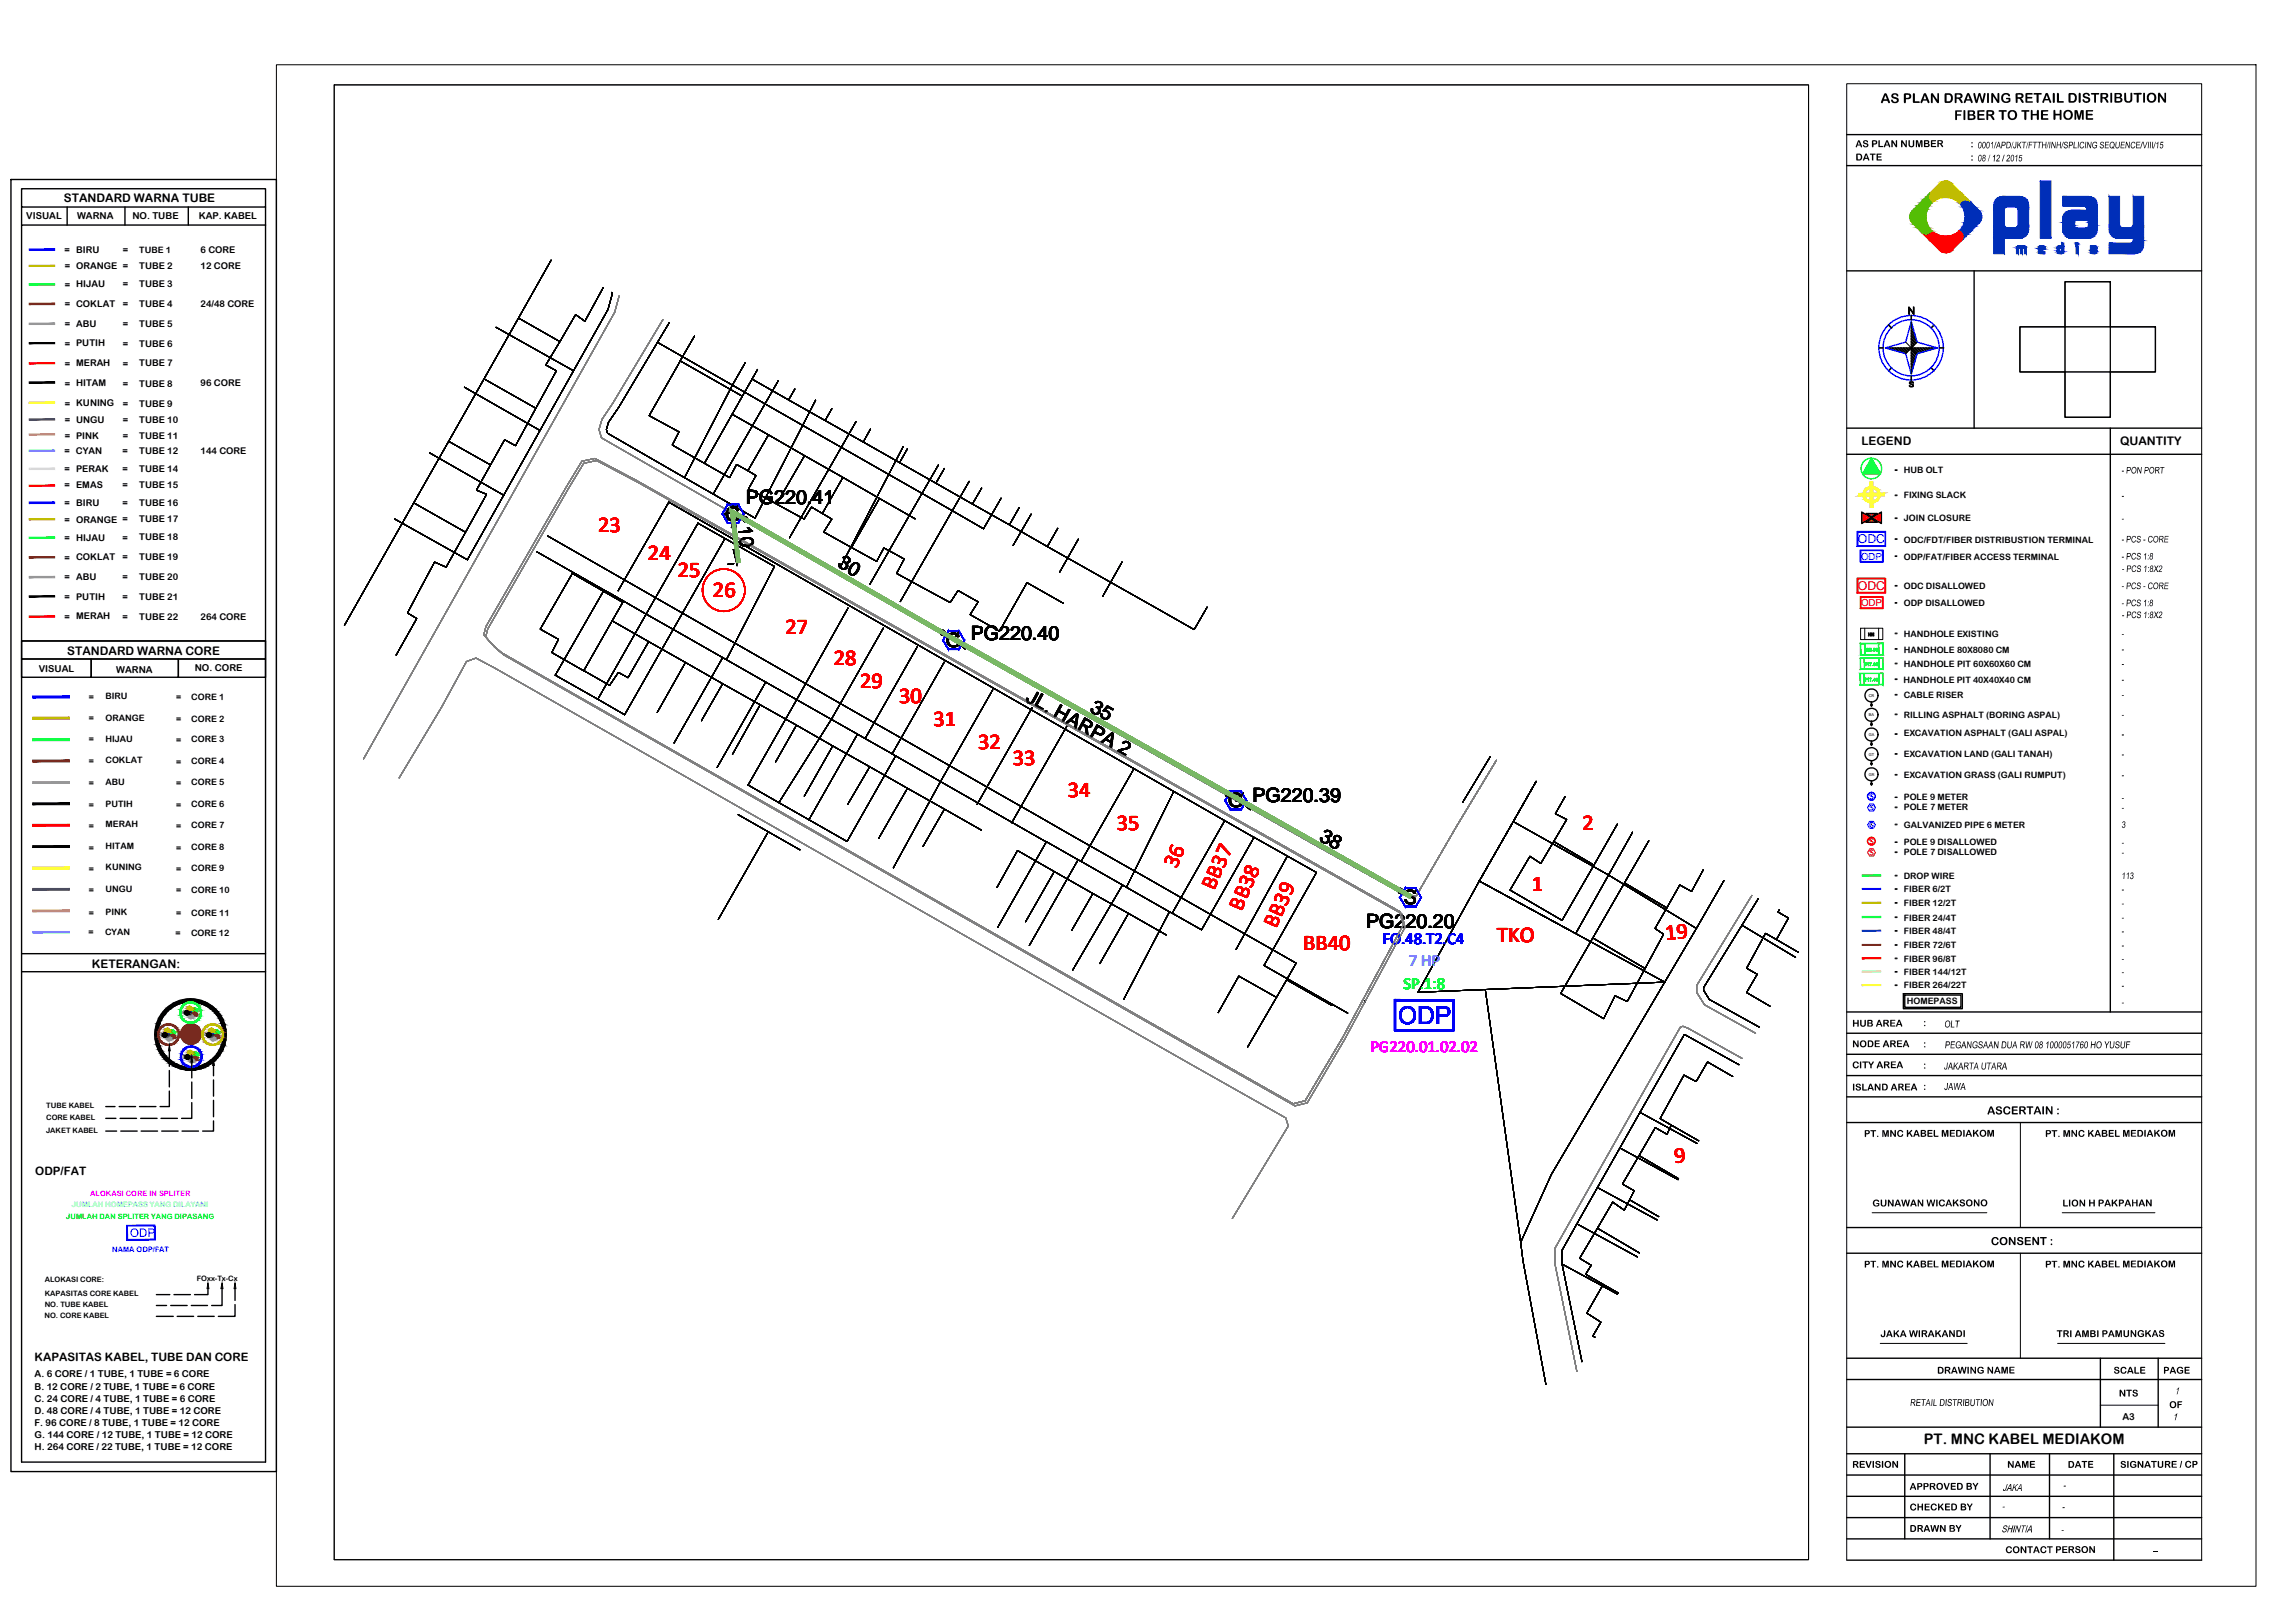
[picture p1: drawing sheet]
<svg xmlns="http://www.w3.org/2000/svg" width="420mm" height="297mm" viewBox="0 0 420 297" stroke-linecap="round" stroke-linejoin="round" font-family="sans-serif">
<defs><g id="words">
<g font-size="4.1" fill="#f00">
<text x="109.5" y="97.3">23</text>
<text x="118.6" y="102.6">24</text>
<text x="124.1" y="105.6">25</text>
<text x="130.5" y="109.3">26</text>
<text x="143.8" y="116">27</text>
<text x="152.7" y="121.7">28</text>
<text x="157.5" y="126">29</text>
<text x="164.6" y="128.7">30</text>
<text x="170.9" y="132.8">31</text>
<text x="179.1" y="137">32</text>
<text x="185.4" y="140">33</text>
<text x="195.5" y="145.9">34</text>
<text x="204.4" y="151.9">35</text>
<text x="289.7" y="151.8">2</text>
<text x="215.4" y="159.1" transform="rotate(-67 215.4 159.1)">36</text>
<text x="222.3" y="163.1" transform="rotate(-66 222.3 163.1)">BB37</text>
<text x="227.3" y="166.8" transform="rotate(-66 227.3 166.8)">BB38</text>
<text x="280.4" y="163.1">1</text>
<text x="233.7" y="170" transform="rotate(-66 233.7 170)">BB39</text>
<text x="238.6" y="173.9">BB40</text>
<text x="274.1" y="172.3">TKO</text>
<text x="305" y="172.1" transform="rotate(-5 305 172.1)">19</text>
<text x="306.6" y="212.9" transform="rotate(-5 306.6 212.9)">9</text>
</g>
<g font-size="3.6">
<text x="132.8" y="95.3">G</text>
<text x="136.5" y="92.2">PG220.41</text>
<text x="135.2" y="96.3" transform="rotate(85 135.2 96.3)">10</text>
<text x="153.2" y="103.7" transform="rotate(30 153.2 103.7)">30</text>
<text x="173.2" y="118.4">G</text>
<text x="177.7" y="117.2">PG220.40</text>
<text x="187.6" y="128.2" transform="rotate(29 187.6 128.2)">JL. HARPA 2</text>
<text x="199.4" y="130.1" transform="rotate(30 199.4 130.1)">35</text>
<text x="224.8" y="147.8">G</text>
<text x="229.3" y="146.9">PG220.39</text>
<text x="241.4" y="153.7" transform="rotate(29 241.4 153.7)">38</text>
<text x="257" y="165.5">S</text>
<text x="250.1" y="169.9">PG220.20</text>
</g>
<text font-size="3" fill="#00f" x="253.1" y="172.8">FO.48.T2.C4</text>
<text font-size="3" fill="#0ff" x="258" y="176.9">7 HP</text>
<text font-size="3" fill="#0f0" x="256.9" y="181">SP.1:8</text>
<text font-size="3" fill="#f0f" x="250.9" y="192.6">PG220.01.02.02</text>
<text font-size="2.7" x="352.2" y="264.3">PT. MNC KABEL MEDIAKOM</text>
<g font-size="2.2">
<text x="11.7" y="37">STANDARD WARNA TUBE</text>
<text x="340.8" y="81.5">LEGEND</text>
<text x="388.1" y="81.5">QUANTITY</text>
<text x="12.3" y="119.8">STANDARD WARNA CORE</text>
<text x="16.8" y="177.1">KETERANGAN:</text>
</g>
<text font-size="2.2" fill="#00f" x="340.1" y="99.4">ODC</text>
<text font-size="2.2" fill="#f00" x="340.1" y="108">ODC</text>
<g font-size="2.1">
<text x="6.4" y="215">ODP/FAT</text>
<text x="6.3" y="249.2">KAPASITAS KABEL, TUBE DAN CORE</text>
</g>
<text font-size="1.8" fill="#00f" x="340.7" y="102.4">ODP</text>
<text font-size="1.8" fill="#f00" x="340.7" y="111">ODP</text>
<g font-size="1.7">
<text x="4.8" y="40.1">VISUAL</text>
<text x="14.1" y="40.1">WARNA</text>
<text x="24.2" y="40.1">NO. TUBE</text>
<text x="36.4" y="40.1">KAP. KABEL</text>
<text x="11.8" y="46.2">= BIRU</text>
<text x="22.5" y="46.2">=</text>
<text x="36.7" y="46.3">6 CORE</text>
<text x="11.9" y="49.3">= ORANGE =</text>
<text x="11.9" y="52.6">= HIJAU</text>
<text x="22.5" y="52.6">=</text>
<text x="25.5" y="49.2">TUBE 2</text>
<text x="25.5" y="52.6">TUBE 3</text>
<text x="36.7" y="49.3">12 CORE</text>
<text x="11.9" y="56.3">= COKLAT</text>
<text x="11.9" y="59.9">= ABU</text>
<text x="22.5" y="56.2">=</text>
<text x="22.5" y="59.9">=</text>
<text x="25.5" y="56.2">TUBE 4</text>
<text x="25.5" y="59.9">TUBE 5</text>
<text x="36.7" y="56.2">24/48 CORE</text>
<text x="11.9" y="63.5">= PUTIH</text>
<text x="22.5" y="63.5">=</text>
<text x="25.5" y="63.5">TUBE 6</text>
<text x="11.9" y="67.1">= MERAH</text>
<text x="11.9" y="70.8">= HITAM</text>
<text x="22.5" y="67.1">=</text>
<text x="22.5" y="70.8">=</text>
<text x="25.5" y="67">TUBE 7</text>
<text x="25.5" y="70.8">TUBE 8</text>
<text x="36.7" y="70.7">96 CORE</text>
<text x="11.9" y="74.4">= KUNING</text>
<text x="11.9" y="77.4">= UNGU</text>
<text x="22.5" y="74.4">=</text>
<text x="22.5" y="77.3">=</text>
<text x="25.5" y="74.4">TUBE 9</text>
<text x="25.5" y="77.3">TUBE 10</text>
<text x="11.8" y="83.1">= CYAN</text>
<text x="11.9" y="80.3">= PINK</text>
<text x="22.5" y="83.1">=</text>
<text x="22.5" y="80.3">=</text>
<text x="25.5" y="80.3">TUBE 11</text>
<text x="25.5" y="83.1">TUBE 12</text>
<text x="36.7" y="83.1">144 CORE</text>
<text x="11.8" y="86.4">= PERAK</text>
<text x="11.8" y="89.4">= EMAS</text>
<text x="22.5" y="86.4">=</text>
<text x="22.5" y="89.3">=</text>
<text x="25.5" y="86.4">TUBE 14</text>
<text x="25.5" y="89.3">TUBE 15</text>
<text x="11.8" y="92.6">= BIRU</text>
<text x="11.8" y="95.6">= ORANGE =</text>
<text x="22.5" y="92.6">=</text>
<text x="25.5" y="92.6">TUBE 16</text>
<text x="25.5" y="95.6">TUBE 17</text>
<text x="11.8" y="99">= HIJAU</text>
<text x="22.5" y="98.9">=</text>
<text x="25.5" y="98.9">TUBE 18</text>
<text x="11.8" y="102.6">= COKLAT</text>
<text x="11.8" y="106.2">= ABU</text>
<text x="22.5" y="102.6">=</text>
<text x="22.5" y="106.2">=</text>
<text x="25.5" y="102.6">TUBE 19</text>
<text x="25.5" y="106.2">TUBE 20</text>
<text x="11.8" y="109.9">= PUTIH</text>
<text x="11.8" y="113.5">= MERAH</text>
<text x="22.5" y="109.9">=</text>
<text x="22.5" y="113.5">=</text>
<text x="25.5" y="109.9">TUBE 21</text>
<text x="25.5" y="113.5">TUBE 22</text>
<text x="36.7" y="113.5">264 CORE</text>
<text x="7.1" y="123">VISUAL</text>
<text x="21.3" y="123.1">WARNA</text>
<text x="35.7" y="122.9">NO. CORE</text>
<text x="6.3" y="251.9">A. 6 CORE / 1 TUBE, 1 TUBE = 6 CORE</text>
<text x="6.3" y="254.3">B. 12 CORE / 2 TUBE, 1 TUBE = 6 CORE</text>
<text x="6.3" y="256.5">C. 24 CORE / 4 TUBE, 1 TUBE = 6 CORE</text>
<text x="6.3" y="258.7">D. 48 CORE / 4 TUBE, 1 TUBE = 12 CORE</text>
<text x="6.3" y="260.9">F. 96 CORE / 8 TUBE, 1 TUBE = 12 CORE</text>
<text x="6.3" y="263.1">G. 144 CORE / 12 TUBE, 1 TUBE = 12 CORE</text>
<text x="388.5" y="260">A3</text>
<text x="6.3" y="265.3">H. 264 CORE / 22 TUBE, 1 TUBE = 12 CORE</text>
</g>
<g font-size="1.6">
<text x="25.5" y="46.2">TUBE 1</text>
<text x="348.5" y="86.7">HUB OLT</text>
<text x="348.5" y="95.3">JOIN CLOSURE</text>
<text x="348.5" y="91.2">FIXING SLACK</text>
<text x="348.5" y="99.3">ODC/FDT/FIBER DISTRIBUSTION TERMINAL</text>
<text x="348.5" y="102.4">ODP/FAT/FIBER ACCESS TERMINAL</text>
<text x="348.5" y="107.9">ODC DISALLOWED</text>
<text x="348.5" y="111">ODP DISALLOWED</text>
<text x="348.5" y="116.5">HANDHOLE EXISTING</text>
<text x="348.5" y="119.4">HANDHOLE 80X8080 CM</text>
<text x="348.5" y="124.9">HANDHOLE PIT 40X40X40 CM</text>
<text x="348.5" y="122.1">HANDHOLE PIT 60X60X60 CM</text>
<text x="16.3" y="128.1">=</text>
<text x="19.3" y="128">BIRU</text>
<text x="19.3" y="132">ORANGE</text>
<text x="32.2" y="128.1">=</text>
<text x="35" y="128.1">CORE 1</text>
<text x="348.5" y="127.7">CABLE RISER</text>
<text x="348.5" y="131.4">RILLING ASPHALT (BORING ASPAL)</text>
<text x="16.3" y="132">=</text>
<text x="16.3" y="135.9">=</text>
<text x="19.3" y="135.7">HIJAU</text>
<text x="32.2" y="132.1">=</text>
<text x="32.2" y="135.9">=</text>
<text x="35" y="132.1">CORE 2</text>
<text x="35" y="135.8">CORE 3</text>
<text x="348.5" y="134.7">EXCAVATION ASPHALT (GALI ASPAL)</text>
<text x="16.3" y="139.9">=</text>
<text x="16.3" y="143.8">=</text>
<text x="19.3" y="139.7">COKLAT</text>
<text x="19.3" y="143.6">ABU</text>
<text x="32.2" y="140">=</text>
<text x="32.2" y="143.8">=</text>
<text x="35" y="139.8">CORE 4</text>
<text x="35" y="143.7">CORE 5</text>
<text x="348.5" y="142.4">EXCAVATION GRASS (GALI RUMPUT)</text>
<text x="348.5" y="138.5">EXCAVATION LAND (GALI TANAH)</text>
<text x="16.3" y="147.9">=</text>
<text x="19.3" y="147.6">PUTIH</text>
<text x="32.2" y="147.9">=</text>
<text x="35" y="147.7">CORE 6</text>
<text x="348.5" y="148.3">POLE 7 METER</text>
<text x="348.5" y="146.4">POLE 9 METER</text>
<text x="16.3" y="151.7">=</text>
<text x="16.3" y="155.8">=</text>
<text x="19.3" y="151.4">MERAH</text>
<text x="19.3" y="155.4">HITAM</text>
<text x="32.2" y="151.8">=</text>
<text x="32.2" y="155.8">=</text>
<text x="35" y="151.5">CORE 7</text>
<text x="35" y="155.6">CORE 8</text>
<text x="348.5" y="151.5">GALVANIZED PIPE 6 METER</text>
<text x="348.5" y="154.6">POLE 9 DISALLOWED</text>
<text x="16.3" y="159.6">=</text>
<text x="19.3" y="159.3">KUNING</text>
<text x="32.2" y="159.7">=</text>
<text x="35" y="159.3">CORE 9</text>
<text x="348.5" y="160.9">DROP WIRE</text>
<text x="348.5" y="156.5">POLE 7 DISALLOWED</text>
<text x="16.3" y="163.4">=</text>
<text x="16.3" y="167.6">=</text>
<text x="19.3" y="163.3">UNGU</text>
<text x="19.3" y="167.5">PINK</text>
<text x="32.2" y="163.4">=</text>
<text x="32.2" y="167.7">=</text>
<text x="35" y="163.4">CORE 10</text>
<text x="35" y="167.6">CORE 11</text>
<text x="348.5" y="165.9">FIBER 12/2T</text>
<text x="348.5" y="163.3">FIBER 6/2T</text>
<text x="16.2" y="171.2">=</text>
<text x="19.2" y="171.1">CYAN</text>
<text x="32.1" y="171.3">=</text>
<text x="35" y="171.2">CORE 12</text>
<text x="348.5" y="168.5">FIBER 24/4T</text>
<text x="348.5" y="170.9">FIBER 48/4T</text>
<text x="348.5" y="173.5">FIBER 72/6T</text>
<text x="348.5" y="176">FIBER 96/8T</text>
<text x="348.5" y="178.4">FIBER 144/12T</text>
<text x="348.5" y="180.9">FIBER 264/22T</text>
<text x="349.1" y="183.8">HOMEPASS</text>
</g>
<g font-size="1.4">
<text x="8.5" y="202.8">TUBE KABEL</text>
<text x="8.4" y="207.3">JAKET KABEL</text>
<text x="8.5" y="205">CORE KABEL</text>
<text x="8.2" y="234.7">ALOKASI CORE:</text>
<text x="8.2" y="237.1">KAPASITAS CORE KABEL</text>
<text x="8.2" y="239.3">NO. TUBE KABEL</text>
<text x="36" y="234.4">FOxx-Tx-Cx</text>
<text x="8.1" y="241.3">NO. CORE KABEL</text>
</g>
<text font-size="1.4" fill="#0ff" x="13.2" y="221">JUMLAH HOMEPASS YANG DILAYANI</text>
<text font-size="1.4" fill="#f0f" x="16.5" y="218.9">ALOKASI CORE IN SPLITER</text>
<text font-size="1.4" fill="#0f0" x="12.1" y="223.1">JUMLAH DAN SPLITER YANG DIPASANG</text>
<text font-size="1.4" fill="#00f" x="20.5" y="229.1">NAMA ODP/FAT</text>
<g font-size=".7">
<text x="342.1" y="127.6">CR</text>
<text x="342.2" y="131.1">BA</text>
<text x="342.1" y="134.7">GA</text>
<text x="342.1" y="142">GR</text>
<text x="342.2" y="138.3">GT</text>
</g>
</g></defs>
<g fill="none" stroke="#000" stroke-width=".18">
<path d="M90.8 59.9l14.2 8M100.9 47.6l-6 10.6M110.4 52.7l-3.3 6.1-1.7-1.2-2.9 4.9M112 53.5l.1 .2-.8 2.9-6.3 11.3M122.5 59.1l-2.1 3.6M85 70.9l13.9 7.9M88.6 69.3l9.5 5.4M98.9 78.8l-6.7 11.8M105 67.9l-6.1 10.9M120.4 62.7l-7.1 11.8-1.9 2.8-.4 1.3 .2 .7 14.1 8.1M120.4 62.7l33.6 19.2M124.5 66l11.4 6.5-6.9 12.3-5.9-3.4 1.2-2.4-5.5-2.9z"/>
<path d="M127.1 61.5l-2.6 4.5M134 75.8l6.7 3.8M135.9 72.5l1.8-3.1 6.7 3.8M136.4 66.4l-2.3 4.1-8.8 16.9M138.7 67.6l-1 1.8M142.5 69.6l-11.9 20.8M145.5 71.2l-1.1 2 74.2 42 2.4-4.1M149.3 73.2l-11.1 21.6-12.9-7.4M152.3 74.8l-1.2 2.2M156.7 77.1l-2.7 4.8M159.4 78.5l-1.4 2.4M75.7 92l9.5 5.4"/>
<path d="M78.7 82.9l13.5 7.7M82.1 80.8l7.7 4.3M92.2 90.6l-6.6 11.8-13.3-7.4M129 84.8l4.6 2.6 1.2-2.4 2.1 1.1 1.5 .9-1.4 2.5 5.2 2.7M147.3 83.4l-6.6-3.8-3.8 6.5M154 81.9l14.8 8.4M154 81.9l-9.5 16.5M154.3 87.4l-7-4-5.1 8.8 5 2.8 1.4-2.2 3.7 2.2-1.5 2.4 9.7 5.3 1.3-2.4 3.7 2-1.4 2.6 9.9 5.4 1.4-2.2 3.7 2.1-1.5 2.3 5.4 3 5-8.9 6.7 3.8M161 91.2l-6.7-3.8-3.7 6.6M165.4 81.7l-11.5 22.1M166.1 82.1l-1.4 2.6M167.5 95l-6.5-3.8-5.1 9"/>
<path d="M168.8 90.3l-9.5 16.6M168.8 90.3l5.5 3.2M171.8 85.1l-3 5.2M172.9 85.7l-1.6 2.7M174.3 93.5l-9.5 16.6M177.4 88.1l-3.1 5.4M179.7 89.3l-1.7 2.9M183.3 91.2l-3.2 5.6-5.8-3.3M186.6 92.9l-1.8 3.2M188.8 94.1l-3.3 5.7M193.6 96.7l-1.9 3.3M197.4 98.7l-3.4 6"/>
<path d="M63 114.5l31.9-56.3 7.6 4.3-2.6 4.3 2 1.1-7.5 13.7-2-1.1-5.2 9.2 1.9 .8-7.4 13.3-2.1-.9-5 9.3 1.7 1-3.8 6.7M113.2 108.1l9.2-16.2 107.1 61.3M205.4 102.9l-3.5 6.3M272.8 138.5l-5 8.4M277 150.4l-6.2 10.8M277 150.4l17.5 9.7 16.1 9.8M281.2 143l-4.2 7.4M284.5 154l7.3 4.3M286.5 145.8l-1.8 3.1 2.1 1.1-4.7 8-2-1.3-3.6 6.2 9.5 5.5 10.1-17.6M298.9 152.3l-10.4 18.6M301.9 153.9l-16.2 27.9 7.9 4.6 2.1-4.2 2.2 1.1 6.7-12.3-1.6-1.1 4.5-7.9 2.2 1.2 2.1-4M270.8 161.2l17.7 9.7"/>
<path d="M270.8 161.2l-11.2 20.4 12.3-.5M288.5 170.9l16.3 8.8M291.6 171.7l9.6 5.5M297.4 161.6l7.8 4.6M304.8 179.7l-20.8 35.2-5.6 12.5M304.8 179.7l-32.9 1.4M310.6 169.9l-5.8 9.8M315.6 161.2l-5 8.7M318.9 169.3l-7 11.5v.4l1 1.7 9.1 5.1M318.9 169.3l9.8 5.9M321.9 164.5l-3 4.8M325.7 166.5l-.2 .4 1.9 1.1-2.2 4-2-1.2-3.4 6.4 1.9 1.1-1.9 3.4 4.2 2.5"/>
<path d="M249.9 183.4h.1M271.9 181.1l6.5 46.3M317.2 197l-4.6-2.6-2.1 3.6-2.2-1.2-4.4 7.9 2.1 1.2-.8 1.7-2.2-1.2-6 10.3 2.2 1.2-1.8 3.6-2.2-1.5-6 10.3 2.1 1.3-1 1.6 3.2 1.9-3 5.2 2.6 1.7-1.5 2.5 .4 .2M318.4 194.9l-10-5.6-8.2 14.3M292.5 217.3l10.9 6M296.6 210.1l-7.9 13.9M296.6 210.1l10.6 5.8M298.3 219.6l5.4 3.1M300.1 211.5l7.2 4.2M300.2 203.6l-3.6 6.5M300.2 203.6l10.5 5.7M306 205.9l5 2.9"/>
<path d="M278.4 227.4l.4 3.4 4.2 22.6M286 231.4l3.6 17.8M286 231.4l10.1 5.5M288.7 224l-2.8 4.9 .1 2.5M288.7 224l11.1 6M292.5 224.8l7.7 4.5M293.5 235.1l2.8 1.5"/>
</g>
<path d="M113.3 54.2l-.8 3-45.9 81.7M121.4 58.5l-9.2 15.3-2 3-.5 1.8 .4 1.5 70.6 40.6 59.6 33.7 17.1 9.5h1.9l7.4-12.7 7.3-12.1-7.3 12.1-7.4 12.7h-1.9l-25.9-14.5M320.7 163.9l-10.1 16.5v1.2l1.5 2.3 9.3 5.2M307.7 188l.4-.2 .9 .4 10 5.5" fill="none" stroke="#808080" stroke-width=".18"/>
<path d="M259.2 162.6l1 1.7zM259.2 162.5l1 1.8zM257.3 162.6l1.9-.1zM257.3 162.5h1.9zM257.3 162.5l-1 1.8zM257.3 162.5l-1 1.8zM256.3 164.3l1 1.6zM256.3 164.3l1 1.6zM257.3 165.9h1.9zM257.3 165.9h1.9zM260.2 164.3l-1 1.6zM260.2 164.3l-1 1.6z" fill="#00f" stroke="#00f" stroke-width=".18"/>
<path d="M258.2 164.3h.1" fill="none" stroke="#00f" stroke-width=".18"/>
<g fill="#00f">
<path d="M256.6 184.5l.7-.3h.7l.9 .5 .3 .7v.8l-.1 .5-.4 .5-.6 .3h-.8l-.8-.6-.3-.6-.1-.6 .2-.8zM257 184.7l-.3 .3-.1 .5 .1 1.1 .6 .5h.6l.3-.1 .5-.5 .1-.4v-.6l-.2-.5-.3-.3-.5-.2z"/>
<path d="M259.8 184.2h1.5l.6 .2 .2 .3 .3 .7v.8l-.1 .5-.5 .6-.5 .1h-1.5zM260.2 184.6v2.4l1.3-.1 .3-.1 .2-.7-.1-1.1-.5-.4z"/>
<path d="M263 184.2h1.9l.2 .2 .4 .5-.1 .6-.4 .5-1.5 .1v1.3h-.5zM263.5 184.6v1.1h1.3l.2-.2 .1-.3a.57 .57 0 0 0-.8-.6z"/>
</g>
<path d="M134.2 94h.1M174.6 117.2h.1M226.2 146.5h.1M258.2 164.3h.1M255.3 182.9l10.9 .1v5.6h-10.9zM255.5 183.1l10.5 .1v5.2h-10.5z" fill="none" stroke="#00f" stroke-width=".18"/>
<path d="M113.3 54.2l-.8 3-45.9 81.7M121.4 58.5l-9.2 15.3-2 3-.5 1.8 .4 1.5 70.6 40.6 59.6 33.7 17.1 9.5h1.9l7.4-12.7 7.3-12.1-7.3 12.1-7.4 12.7h-1.9l-25.9-14.5M106.5 84.4l2.4-.5 7.5 4 139.9 78.9 .6 2.5-11.1 20.6-6.9 11.6-2.2 .5-144.9-82.5-1.6-1.4-1.6-1.9 .4-1.5 14.7-25.7zM106.9 84.8l2.3-.5 7.6 4 139.8 78.9 .6 2.5-11.1 20.6-6.8 11.5-2.2 .6-144.9-82.6-1.6-1.4-1.7-1.8 .4-1.5 14.8-25.7zM73.1 142.4l7.7-12.9 4.6-8.4 1.7-.7 3.5 1.9 144.8 82.3 .5 1.5-10.3 16.9M229.7 151.8l26.6 15 .6 2.5-11.1 20.6-6.9 11.6-2.2 .5-26.5-15M320.7 163.9l-10.1 16.5v1.2l1.5 2.3 9.3 5.2M319 193.7l-10-5.5-.9-.4-.4 .2-23.1 40.6 .1 2.9 4 19.5" fill="none" stroke="#808080" stroke-width=".18"/>
<g fill="none" stroke="#000" stroke-width=".18">
<path d="M90.8 59.9l14.2 8M100.9 47.6l-6 10.6M110.4 52.7l-3.3 6.1-1.7-1.2-2.9 4.9M112 53.5l.1 .2-.8 2.9-6.3 11.3M122.5 59.1l-2.1 3.6M85 70.9l13.9 7.9M88.6 69.3l9.5 5.4M98.9 78.8l-6.7 11.8M105 67.9l-6.1 10.9M120.4 62.7l-7.1 11.8-1.9 2.8-.4 1.3 .2 .7 14.1 8.1M120.4 62.7l33.6 19.2M124.5 66l11.4 6.5-6.9 12.3-5.9-3.4 1.2-2.4-5.5-2.9z"/>
<path d="M127.1 61.5l-2.6 4.5M134 75.8l6.7 3.8M135.9 72.5l1.8-3.1 6.7 3.8M136.4 66.4l-2.3 4.1-8.8 16.9M138.7 67.6l-1 1.8M142.5 69.6l-11.9 20.8M145.5 71.2l-1.1 2 74.2 42 2.4-4.1M149.3 73.2l-11.1 21.6-12.9-7.4M152.3 74.8l-1.2 2.2M156.7 77.1l-2.7 4.8M159.4 78.5l-1.4 2.4M75.7 92l9.5 5.4"/>
<path d="M78.7 82.9l13.5 7.7M82.1 80.8l7.7 4.3M92.2 90.6l-6.6 11.8-13.3-7.4M100.3 98.1l137 78.2-1.7 3M129 84.8l4.6 2.6 1.2-2.4 2.1 1.1 1.5 .9-1.4 2.5 5.2 2.7M132.7 98.6l9.1 5.1-8.8 17M132.7 98.6l-4.9-2.8-18.4 32.2M132.7 98.6l-18.3 32.2-5-2.8M133.6 93.9l-1.1 .1M134.3 96.4l.4 4.1M135.1 92.4l-.5 .8M136.5 95.1l35.9 20.6"/>
<path d="M147.3 83.4l-6.6-3.8-3.8 6.5M154 81.9l14.8 8.4M154 81.9l-9.5 16.5M154.3 87.4l-7-4-5.1 8.8 5 2.8 1.4-2.2 3.7 2.2-1.5 2.4 9.7 5.3 1.3-2.4 3.7 2-1.4 2.6 9.9 5.4 1.4-2.2 3.7 2.1-1.5 2.3 5.4 3 5-8.9 6.7 3.8M161 91.2l-6.7-3.8-3.7 6.6M165.4 81.7l-11.5 22.1M166.1 82.1l-1.4 2.6M167.5 95l-6.5-3.8-5.1 9M168.8 90.3l-9.5 16.6M168.8 90.3l5.5 3.2M171.8 85.1l-3 5.2M172.9 85.7l-1.6 2.7"/>
<path d="M174.3 93.5l-9.5 16.6M177.4 88.1l-3.1 5.4M179.7 89.3l-1.7 2.9M183.3 91.2l-3.2 5.6-5.8-3.3M186.6 92.9l-1.8 3.2M188.8 94.1l-3.3 5.7M193.6 96.7l-1.9 3.3M197.4 98.7l-3.4 6M63 114.5l31.9-56.3 7.6 4.3-2.6 4.3 2 1.1-7.5 13.7-2-1.1-5.2 9.2 1.9 .8-7.4 13.3-2.1-.9-5 9.3 1.7 1-3.8 6.7M98.3 101l12.3 7M110.6 108l21.7 12.4M110.6 108l-8.9 15.6 7.7 4.4"/>
<path d="M112.1 113.6l1.9-3.4-9.2-5.3-5.9 10.2 3.3 1.9-1.2 2.4 5.9 3.4M112.1 113.6l13.4 7.6M112.1 113.6l-5.2 9.2M113.2 108.1l9.2-16.2 107.1 61.3M118.8 117.4l-3.8 6.6-1.8-.9-1.6 2.3-4.7-2.6M134.3 103.2l-1 .1M155.3 111.3l-18.3 32.4 5.6 3.2M161.7 114.9l-9.5 16.8-9.6 15.2M167.9 118.4l-9.5 16.8M175.5 115.6l-.5 .8 .4-.7M176.9 118.4l47.7 26.8M205.4 102.9l-3.5 6.3"/>
<path d="M125.5 121.2l6.8 3.9M125.5 121.2l-5.2 9.2M132.3 120.4l-8.9 15.6M132.3 120.4l.7 .3M133 120.7l7.2 4.1M139.2 129l-6.9-3.9-3.9 6.8M140.2 124.8l-8.9 15.7M140.2 124.8l16.8 9.6M145.8 132.7l-6.6-3.7-5.1 9.1M152.5 136.5l-6.7-3.8-3.8 6.7M157 134.4l-8.9 15.6M157 134.4l1.4 .8"/>
<path d="M158.4 135.2l4.9 2.8M163.3 138l.7 .3M164 138.3l-8.9 15.7-12.5-7.1M164 138.3l27.4 15.7M172.9 121.2l-9.6 16.8M181.8 126.2l-9.6 16.8-8.7 15.8M188.9 129.5l-10 17.7M195.3 132.9l-10.1 17.7M272.8 138.5l-5 8.4M135.1 149.1l11.3 6.4M140.6 152.2l-9.1 16.1M159.2 140.3l-6.7-3.8-5.3 9.2"/>
<path d="M166.1 144.3l-6.9-4-4 6.9M172.9 148.1l-6.8-3.8-5.2 9.1M179.7 151.9l-6.8-3.8-3.9 6.8M193 159.5l-6.7-3.8-3.8 6.7M197.4 157.4l-5.8-3.3-9 15.7M197.4 157.4l-9 15.7M197.4 157.4l.5 .2M197.9 157.6l7.6 4.4M207.5 140.8l-9.6 16.8M214.9 144.9l-8.7 17.5M224.2 150.2l-9.6 16.9M227.6 145.1l-.4 .7 .4-.7"/>
<path d="M229.1 147.8l27.2 15.2M235.7 156.7l-9.4 17.1M277 150.4l-6.2 10.8M277 150.4l17.5 9.7 16.1 9.8M281.2 143l-4.2 7.4M284.5 154l7.3 4.3M286.5 145.8l-1.8 3.1 2.1 1.1-4.7 8-2-1.3-3.6 6.2 9.5 5.5 10.1-17.6M298.9 152.3l-10.4 18.6M301.9 153.9l-16.2 27.9 7.9 4.6 2.1-4.2 2.2 1.1 6.7-12.3-1.6-1.1 4.5-7.9 2.2 1.2 2.1-4M200.1 163.5l-7.1-4-5.2 9.2M205.5 162l-9.1 15.6M205.5 162l.7 .4"/>
<path d="M206.2 162.4l7.9 4.5M206.6 167.2l-6.5-3.7-3.9 6.8M213.5 171.1l-6.9-3.9-5.2 9.2M214.1 166.9l-8.4 16M214.1 166.9l.5 .2M214.6 167.1l5.4 3.1 9.6-17 11.4 6.5-9.6 17 15.3 8.7M259.3 162.9l-.4 .6M270.8 161.2l17.7 9.7M270.8 161.2l-11.2 20.4 12.3-.5M288.5 170.9l16.3 8.8M291.6 171.7l9.6 5.5M297.4 161.6l7.8 4.6"/>
<path d="M304.8 179.7l-20.8 35.2-5.6 12.5M304.8 179.7l-32.9 1.4M310.6 169.9l-5.8 9.8M315.6 161.2l-5 8.7M318.9 169.3l-7 11.5v.4l1 1.7 9.1 5.1M318.9 169.3l9.8 5.9M321.9 164.5l-3 4.8M325.7 166.5l-.2 .4 1.9 1.1-2.2 4-2-1.2-3.4 6.4 1.9 1.1-1.9 3.4 4.2 2.5M223 185.3l3.8-6.7 6.9 3.9-5.3 9.1M233.7 182.5l1.9-3.2 8.3 4.7M249.9 183.4h.1M271.9 181.1l6.5 46.3"/>
<path d="M317.2 197l-4.6-2.6-2.1 3.6-2.2-1.2-4.4 7.9 2.1 1.2-.8 1.7-2.2-1.2-6 10.3 2.2 1.2-1.8 3.6-2.2-1.5-6 10.3 2.1 1.3-1 1.6 3.2 1.9-3 5.2 2.6 1.7-1.5 2.5 .4 .2M318.4 194.9l-10-5.6-8.2 14.3M292.5 217.3l10.9 6M296.6 210.1l-7.9 13.9M296.6 210.1l10.6 5.8M298.3 219.6l5.4 3.1M300.1 211.5l7.2 4.2M300.2 203.6l-3.6 6.5M300.2 203.6l10.5 5.7M306 205.9l5 2.9M278.4 227.4l.4 3.4 4.2 22.6M286 231.4l3.6 17.8"/>
<path d="M286 231.4l10.1 5.5M288.7 224l-2.8 4.9 .1 2.5M288.7 224l11.1 6M292.5 224.8l7.7 4.5M293.5 235.1l2.8 1.5"/>
</g>
<g fill="#00f" stroke="#00f" stroke-width=".18">
<path d="M227.2 144.9l1 1.6zM227.2 144.8l1 1.7zM225.3 144.9l1.9-.1zM225.3 144.8h1.9zM225.3 144.8l-1 1.7zM225.3 144.8l-1 1.7zM224.3 146.5l1 1.6zM224.3 146.5l1 1.7zM225.3 148.1v.1l1.9-.1zM225.3 148.2h1.9zM228.1 146.5l-.9 1.7zM228.1 146.5l-.9 1.7z"/>
<path d="M175.5 115.5l1 1.7zM175.6 115.4l.9 1.8zM173.6 115.5l2-.1zM173.6 115.4h2zM173.6 115.4l-.9 1.8zM173.6 115.4l-1 1.8zM172.6 117.2l1 1.6zM172.6 117.2l1 1.7zM173.6 118.8h1.9zM173.6 118.9h2zM176.5 117.2l-.9 1.7zM176.5 117.2l-.9 1.7z"/>
<path d="M135.1 92.4l1.1 1.6zM135.2 92.3l1 1.7zM133.2 92.4l2-.1zM133.2 92.3h2zM133.2 92.3l-.9 1.7zM133.2 92.3l-1 1.7zM132.2 94l1 1.6zM132.2 94l1 1.7zM133.2 95.6v.1l1.9-.1zM133.2 95.7h2zM136.1 94l-.9 1.7zM136.1 94l-.9 1.7z"/>
<path d="M259.2 162.6l1 1.7zM259.2 162.5l1 1.8zM257.3 162.6l1.9-.1zM257.3 162.5h1.9zM257.3 162.5l-1 1.8zM257.3 162.5l-1 1.8zM256.3 164.3l1 1.6zM256.3 164.3l1 1.6zM257.3 165.9h1.9zM257.3 165.9h1.9zM260.2 164.3l-1 1.6zM260.2 164.3l-1 1.6z"/>
</g>
<circle cx="132.5" cy="108" r="3.9" fill="none" stroke="#f00" stroke-width=".25"/>
<path d="M134.1 93.9l.7 2.5-.9 .1zM134.3 93.8l2.5 .9-.5 .8zM134.3 100.6l.8-.1-.2 2.6zM172.6 115.4l2.1 1.6-2.5-.9zM174.6 117.1l2.5 .9-.4 .7zM224.8 144.9l2 1.6-2.4-.9zM226.8 146.5l2.5 .9-.4 .8zM256.5 162.6l2 1.7-2.5-.9z" fill="#000" stroke="#000" stroke-width=".18"/>
<g fill="#73b85c" stroke="#73b85c" stroke-width=".18">
<path d="M226.8 146.7l31.3 17.7 .4-.6zM227.1 146.1l31.4 17.7-31.7-17.1zM174.9 117.5l51.9 29.2 .3-.6zM175.2 116.9l51.9 29.2-52.2-28.6z"/>
<path d="M134.5 94.3l40.4 23.2 .3-.5zM133.7 93.1l41.5 23.9-40.7-22.7zM133.7 93.1l1.8 9.8-1-8.6zM133.7 93.1l1.8 9.8-.7 .1z"/>
</g>
<g fill="#00f">
<path d="M256.6 184.5l.7-.3h.7l.9 .5 .3 .7v.8l-.1 .5-.4 .5-.6 .3h-.8l-.8-.6-.3-.6-.1-.6 .2-.8zM257 184.7l-.3 .3-.1 .5 .1 1.1 .6 .5h.6l.3-.1 .5-.5 .1-.4v-.6l-.2-.5-.3-.3-.5-.2z"/>
<path d="M259.8 184.2h1.5l.6 .2 .2 .3 .3 .7v.8l-.1 .5-.5 .6-.5 .1h-1.5zM260.2 184.6v2.4l1.3-.1 .3-.1 .2-.7-.1-1.1-.5-.4z"/>
<path d="M263 184.2h1.9l.2 .2 .4 .5-.1 .6-.4 .5-1.5 .1v1.3h-.5zM263.5 184.6v1.1h1.3l.2-.2 .1-.3a.57 .57 0 0 0-.8-.6z"/>
</g>
<path d="M134.2 94h.1M174.6 117.2h.1M226.2 146.5h.1M258.2 164.3h.1M255.3 182.9l10.9 .1v5.6h-10.9zM255.5 183.1l10.5 .1v5.2h-10.5z" fill="none" stroke="#00f" stroke-width=".18"/>
<path d="M113.3 54.2l-.8 3-45.9 81.7M121.4 58.5l-9.2 15.3-2 3-.5 1.8 .4 1.5 70.6 40.6 59.6 33.7 17.1 9.5h1.9l7.4-12.7 7.3-12.1-7.3 12.1-7.4 12.7h-1.9l-25.9-14.5M106.5 84.4l2.4-.5 7.5 4 139.9 78.9 .6 2.5-11.1 20.6-6.9 11.6-2.2 .5-144.9-82.5-1.6-1.4-1.6-1.9 .4-1.5 14.7-25.7zM106.9 84.8l2.3-.5 7.6 4 139.8 78.9 .6 2.5-11.1 20.6-6.8 11.5-2.2 .6-144.9-82.6-1.6-1.4-1.7-1.8 .4-1.5 14.8-25.7zM73.1 142.4l7.7-12.9 4.6-8.4 1.7-.7 3.5 1.9 144.8 82.3 .5 1.5-10.3 16.9M229.7 151.8l26.6 15 .6 2.5-11.1 20.6-6.9 11.6-2.2 .5-26.5-15M320.7 163.9l-10.1 16.5v1.2l1.5 2.3 9.3 5.2M319 193.7l-10-5.5-.9-.4-.4 .2-23.1 40.6 .1 2.9 4 19.5" fill="none" stroke="#808080" stroke-width=".18"/>
<g fill="none" stroke="#000" stroke-width=".18">
<path d="M90.8 59.9l14.2 8M100.9 47.6l-6 10.6M110.4 52.7l-3.3 6.1-1.7-1.2-2.9 4.9M112 53.5l.1 .2-.8 2.9-6.3 11.3M122.5 59.1l-2.1 3.6M85 70.9l13.9 7.9M88.6 69.3l9.5 5.4M98.9 78.8l-6.7 11.8M105 67.9l-6.1 10.9M120.4 62.7l-7.1 11.8-1.9 2.8-.4 1.3 .2 .7 14.1 8.1M120.4 62.7l33.6 19.2M124.5 66l11.4 6.5-6.9 12.3-5.9-3.4 1.2-2.4-5.5-2.9z"/>
<path d="M127.1 61.5l-2.6 4.5M134 75.8l6.7 3.8M135.9 72.5l1.8-3.1 6.7 3.8M136.4 66.4l-2.3 4.1-8.8 16.9M138.7 67.6l-1 1.8M142.5 69.6l-11.9 20.8M145.5 71.2l-1.1 2 74.2 42 2.4-4.1M149.3 73.2l-11.1 21.6-12.9-7.4M152.3 74.8l-1.2 2.2M156.7 77.1l-2.7 4.8M159.4 78.5l-1.4 2.4M75.7 92l9.5 5.4"/>
<path d="M78.7 82.9l13.5 7.7M82.1 80.8l7.7 4.3M92.2 90.6l-6.6 11.8-13.3-7.4M100.3 98.1l137 78.2-1.7 3M129 84.8l4.6 2.6 1.2-2.4 2.1 1.1 1.5 .9-1.4 2.5 5.2 2.7M132.7 98.6l9.1 5.1-8.8 17M132.7 98.6l-4.9-2.8-18.4 32.2M132.7 98.6l-18.3 32.2-5-2.8M133.6 93.9l-1.1 .1M134.3 96.4l.4 4.1M135.1 92.4l-.5 .8M136.5 95.1l35.9 20.6"/>
<path d="M147.3 83.4l-6.6-3.8-3.8 6.5M154 81.9l14.8 8.4M154 81.9l-9.5 16.5M154.3 87.4l-7-4-5.1 8.8 5 2.8 1.4-2.2 3.7 2.2-1.5 2.4 9.7 5.3 1.3-2.4 3.7 2-1.4 2.6 9.9 5.4 1.4-2.2 3.7 2.1-1.5 2.3 5.4 3 5-8.9 6.7 3.8M161 91.2l-6.7-3.8-3.7 6.6M165.4 81.7l-11.5 22.1M166.1 82.1l-1.4 2.6M167.5 95l-6.5-3.8-5.1 9M168.8 90.3l-9.5 16.6M168.8 90.3l5.5 3.2M171.8 85.1l-3 5.2M172.9 85.7l-1.6 2.7"/>
<path d="M174.3 93.5l-9.5 16.6M177.4 88.1l-3.1 5.4M179.7 89.3l-1.7 2.9M183.3 91.2l-3.2 5.6-5.8-3.3M186.6 92.9l-1.8 3.2M188.8 94.1l-3.3 5.7M193.6 96.7l-1.9 3.3M197.4 98.7l-3.4 6M63 114.5l31.9-56.3 7.6 4.3-2.6 4.3 2 1.1-7.5 13.7-2-1.1-5.2 9.2 1.9 .8-7.4 13.3-2.1-.9-5 9.3 1.7 1-3.8 6.7M98.3 101l12.3 7M110.6 108l21.7 12.4M110.6 108l-8.9 15.6 7.7 4.4"/>
<path d="M112.1 113.6l1.9-3.4-9.2-5.3-5.9 10.2 3.3 1.9-1.2 2.4 5.9 3.4M112.1 113.6l13.4 7.6M112.1 113.6l-5.2 9.2M113.2 108.1l9.2-16.2 107.1 61.3M118.8 117.4l-3.8 6.6-1.8-.9-1.6 2.3-4.7-2.6M134.3 103.2l-1 .1M155.3 111.3l-18.3 32.4 5.6 3.2M161.7 114.9l-9.5 16.8-9.6 15.2M167.9 118.4l-9.5 16.8M175.5 115.6l-.5 .8 .4-.7M176.9 118.4l47.7 26.8M205.4 102.9l-3.5 6.3"/>
<path d="M125.5 121.2l6.8 3.9M125.5 121.2l-5.2 9.2M132.3 120.4l-8.9 15.6M132.3 120.4l.7 .3M133 120.7l7.2 4.1M139.2 129l-6.9-3.9-3.9 6.8M140.2 124.8l-8.9 15.7M140.2 124.8l16.8 9.6M145.8 132.7l-6.6-3.7-5.1 9.1M152.5 136.5l-6.7-3.8-3.8 6.7M157 134.4l-8.9 15.6M157 134.4l1.4 .8"/>
<path d="M158.4 135.2l4.9 2.8M163.3 138l.7 .3M164 138.3l-8.9 15.7-12.5-7.1M164 138.3l27.4 15.7M172.9 121.2l-9.6 16.8M181.8 126.2l-9.6 16.8-8.7 15.8M188.9 129.5l-10 17.7M195.3 132.9l-10.1 17.7M272.8 138.5l-5 8.4M135.1 149.1l11.3 6.4M140.6 152.2l-9.1 16.1M159.2 140.3l-6.7-3.8-5.3 9.2"/>
<path d="M166.1 144.3l-6.9-4-4 6.9M172.9 148.1l-6.8-3.8-5.2 9.1M179.7 151.9l-6.8-3.8-3.9 6.8M193 159.5l-6.7-3.8-3.8 6.7M197.4 157.4l-5.8-3.3-9 15.7M197.4 157.4l-9 15.7M197.4 157.4l.5 .2M197.9 157.6l7.6 4.4M207.5 140.8l-9.6 16.8M214.9 144.9l-8.7 17.5M224.2 150.2l-9.6 16.9M227.6 145.1l-.4 .7 .4-.7"/>
<path d="M229.1 147.8l27.2 15.2M235.7 156.7l-9.4 17.1M277 150.4l-6.2 10.8M277 150.4l17.5 9.7 16.1 9.8M281.2 143l-4.2 7.4M284.5 154l7.3 4.3M286.5 145.8l-1.8 3.1 2.1 1.1-4.7 8-2-1.3-3.6 6.2 9.5 5.5 10.1-17.6M298.9 152.3l-10.4 18.6M301.9 153.9l-16.2 27.9 7.9 4.6 2.1-4.2 2.2 1.1 6.7-12.3-1.6-1.1 4.5-7.9 2.2 1.2 2.1-4M200.1 163.5l-7.1-4-5.2 9.2M205.5 162l-9.1 15.6M205.5 162l.7 .4"/>
<path d="M206.2 162.4l7.9 4.5M206.6 167.2l-6.5-3.7-3.9 6.8M213.5 171.1l-6.9-3.9-5.2 9.2M214.1 166.9l-8.4 16M214.1 166.9l.5 .2M214.6 167.1l5.4 3.1 9.6-17 11.4 6.5-9.6 17 15.3 8.7M259.3 162.9l-.4 .6M270.8 161.2l17.7 9.7M270.8 161.2l-11.2 20.4 12.3-.5M288.5 170.9l16.3 8.8M291.6 171.7l9.6 5.5M297.4 161.6l7.8 4.6"/>
<path d="M304.8 179.7l-20.8 35.2-5.6 12.5M304.8 179.7l-32.9 1.4M310.6 169.9l-5.8 9.8M315.6 161.2l-5 8.7M318.9 169.3l-7 11.5v.4l1 1.7 9.1 5.1M318.9 169.3l9.8 5.9M321.9 164.5l-3 4.8M325.2 172l4 2.3M325.7 166.5l-.2 .4 1.9 1.1-2.2 4-2-1.2-3.4 6.4 1.9 1.1-1.9 3.4 4.2 2.5M223 185.3l3.8-6.7 6.9 3.9-5.3 9.1M233.7 182.5l1.9-3.2 8.3 4.7M249.9 183.4h.1"/>
<path d="M271.9 181.1l6.5 46.3M317.2 197l-4.6-2.6-2.1 3.6-2.2-1.2-4.4 7.9 2.1 1.2-.8 1.7-2.2-1.2-6 10.3 2.2 1.2-1.8 3.6-2.2-1.5-6 10.3 2.1 1.3-1 1.6 3.2 1.9-3 5.2 2.6 1.7-1.5 2.5 .4 .2M318.4 194.9l-10-5.6-8.2 14.3M292.5 217.3l10.9 6M296.6 210.1l-7.9 13.9M296.6 210.1l10.6 5.8M298.3 219.6l5.4 3.1M300.1 211.5l7.2 4.2M300.2 203.6l-3.6 6.5M300.2 203.6l10.5 5.7M306 205.9l5 2.9M278.4 227.4l.4 3.4 4.2 22.6"/>
<path d="M286 231.4l3.6 17.8M286 231.4l10.1 5.5M288.7 224l-2.8 4.9 .1 2.5M288.7 224l11.1 6M292.5 224.8l7.7 4.5M293.5 235.1l2.8 1.5"/>
</g>
<g fill="#00f" stroke="#00f" stroke-width=".18">
<path d="M227.2 144.9l1 1.6zM227.2 144.8l1 1.7zM225.3 144.9l1.9-.1zM225.3 144.8h1.9zM225.3 144.8l-1 1.7zM225.3 144.8l-1 1.7zM224.3 146.5l1 1.6zM224.3 146.5l1 1.7zM225.3 148.1v.1l1.9-.1zM225.3 148.2h1.9zM228.1 146.5l-.9 1.7zM228.1 146.5l-.9 1.7z"/>
<path d="M175.5 115.5l1 1.7zM175.6 115.4l.9 1.8zM173.6 115.5l2-.1zM173.6 115.4h2zM173.6 115.4l-.9 1.8zM173.6 115.4l-1 1.8zM172.6 117.2l1 1.6zM172.6 117.2l1 1.7zM173.6 118.8h1.9zM173.6 118.9h2zM176.5 117.2l-.9 1.7zM176.5 117.2l-.9 1.7z"/>
<path d="M135.1 92.4l1.1 1.6zM135.2 92.3l1 1.7zM133.2 92.4l2-.1zM133.2 92.3h2zM133.2 92.3l-.9 1.7zM133.2 92.3l-1 1.7zM132.2 94l1 1.6zM132.2 94l1 1.7zM133.2 95.6v.1l1.9-.1zM133.2 95.7h2zM136.1 94l-.9 1.7zM136.1 94l-.9 1.7z"/>
<path d="M259.2 162.6l1 1.7zM259.2 162.5l1 1.8zM257.3 162.6l1.9-.1zM257.3 162.5h1.9zM257.3 162.5l-1 1.8zM257.3 162.5l-1 1.8zM256.3 164.3l1 1.6zM256.3 164.3l1 1.6zM257.3 165.9h1.9zM257.3 165.9h1.9zM260.2 164.3l-1 1.6zM260.2 164.3l-1 1.6z"/>
</g>
<circle cx="132.5" cy="108" r="3.9" fill="none" stroke="#f00" stroke-width=".25"/>
<path d="M134.1 93.9l.7 2.5-.9 .1zM134.3 93.8l2.5 .9-.5 .8zM134.3 100.6l.8-.1-.2 2.6zM172.6 115.4l2.1 1.6-2.5-.9zM174.6 117.1l2.5 .9-.4 .7zM224.8 144.9l2 1.6-2.4-.9zM226.8 146.5l2.5 .9-.4 .8zM256.5 162.6l2 1.7-2.5-.9z" fill="#000" stroke="#000" stroke-width=".18"/>
<g fill="#73b85c" stroke="#73b85c" stroke-width=".18">
<path d="M226.8 146.7l31.3 17.7 .4-.6zM227.1 146.1l31.4 17.7-31.7-17.1zM174.9 117.5l51.9 29.2 .3-.6zM175.2 116.9l51.9 29.2-52.2-28.6z"/>
<path d="M134.5 94.3l40.4 23.2 .3-.5zM133.7 93.1l41.5 23.9-40.7-22.7zM133.7 93.1l1.8 9.8-1-8.6zM133.7 93.1l1.8 9.8-.7 .1z"/>
</g>
<g fill="#00f">
<path d="M256.6 184.5l.7-.3h.7l.9 .5 .3 .7v.8l-.1 .5-.4 .5-.6 .3h-.8l-.8-.6-.3-.6-.1-.6 .2-.8zM257 184.7l-.3 .3-.1 .5 .1 1.1 .6 .5h.6l.3-.1 .5-.5 .1-.4v-.6l-.2-.5-.3-.3-.5-.2z"/>
<path d="M259.8 184.2h1.5l.6 .2 .2 .3 .3 .7v.8l-.1 .5-.5 .6-.5 .1h-1.5zM260.2 184.6v2.4l1.3-.1 .3-.1 .2-.7-.1-1.1-.5-.4z"/>
<path d="M263 184.2h1.9l.2 .2 .4 .5-.1 .6-.4 .5-1.5 .1v1.3h-.5zM263.5 184.6v1.1h1.3l.2-.2 .1-.3a.57 .57 0 0 0-.8-.6z"/>
</g>
<path d="M134.2 94h.1M174.6 117.2h.1M226.2 146.5h.1M258.2 164.3h.1M255.3 182.9l10.9 .1v5.6h-10.9zM255.5 183.1l10.5 .1v5.2h-10.5z" fill="none" stroke="#00f" stroke-width=".18"/>
<path d="M113.3 54.2l-.8 3-45.9 81.7M121.4 58.5l-9.2 15.3-2 3-.5 1.8 .4 1.5 70.6 40.6 59.6 33.7 17.1 9.5h1.9l7.4-12.7 7.3-12.1-7.3 12.1-7.4 12.7h-1.9l-25.9-14.5M106.5 84.4l2.4-.5 7.5 4 139.9 78.9 .6 2.5-11.1 20.6-6.9 11.6-2.2 .5-144.9-82.5-1.6-1.4-1.6-1.9 .4-1.5 14.7-25.7zM106.9 84.8l2.3-.5 7.6 4 139.8 78.9 .6 2.5-11.1 20.6-6.8 11.5-2.2 .6-144.9-82.6-1.6-1.4-1.7-1.8 .4-1.5 14.8-25.7zM73.1 142.4l7.7-12.9 4.6-8.4 1.7-.7 3.5 1.9 144.8 82.3 .5 1.5-10.3 16.9M229.7 151.8l26.6 15 .6 2.5-11.1 20.6-6.9 11.6-2.2 .5-26.5-15M320.7 163.9l-10.1 16.5v1.2l1.5 2.3 9.3 5.2M319 193.7l-10-5.5-.9-.4-.4 .2-23.1 40.6 .1 2.9 4 19.5" fill="none" stroke="#808080" stroke-width=".18"/>
<g fill="none" stroke="#000" stroke-width=".18">
<path d="M90.8 59.9l14.2 8M100.9 47.6l-6 10.6M110.4 52.7l-3.3 6.1-1.7-1.2-2.9 4.9M112 53.5l.1 .2-.8 2.9-6.3 11.3M122.5 59.1l-2.1 3.6M85 70.9l13.9 7.9M88.6 69.3l9.5 5.4M98.9 78.8l-6.7 11.8M105 67.9l-6.1 10.9M120.4 62.7l-7.1 11.8-1.9 2.8-.4 1.3 .2 .7 14.1 8.1M120.4 62.7l33.6 19.2M124.5 66l11.4 6.5-6.9 12.3-5.9-3.4 1.2-2.4-5.5-2.9z"/>
<path d="M127.1 61.5l-2.6 4.5M134 75.8l6.7 3.8M135.9 72.5l1.8-3.1 6.7 3.8M136.4 66.4l-2.3 4.1-8.8 16.9M138.7 67.6l-1 1.8M142.5 69.6l-11.9 20.8M145.5 71.2l-1.1 2 74.2 42 2.4-4.1M149.3 73.2l-11.1 21.6-12.9-7.4M152.3 74.8l-1.2 2.2M156.7 77.1l-2.7 4.8M159.4 78.5l-1.4 2.4M75.7 92l9.5 5.4"/>
<path d="M78.7 82.9l13.5 7.7M82.1 80.8l7.7 4.3M92.2 90.6l-6.6 11.8-13.3-7.4M100.3 98.1l137 78.2-1.7 3M129 84.8l4.6 2.6 1.2-2.4 2.1 1.1 1.5 .9-1.4 2.5 5.2 2.7M132.7 98.6l9.1 5.1-8.8 17M132.7 98.6l-4.9-2.8-18.4 32.2M132.7 98.6l-18.3 32.2-5-2.8M133.6 93.9l-1.1 .1M134.3 96.4l.4 4.1M135.1 92.4l-.5 .8M136.5 95.1l35.9 20.6"/>
<path d="M147.3 83.4l-6.6-3.8-3.8 6.5M154 81.9l14.8 8.4M154 81.9l-9.5 16.5M154.3 87.4l-7-4-5.1 8.8 5 2.8 1.4-2.2 3.7 2.2-1.5 2.4 9.7 5.3 1.3-2.4 3.7 2-1.4 2.6 9.9 5.4 1.4-2.2 3.7 2.1-1.5 2.3 5.4 3 5-8.9 6.7 3.8M161 91.2l-6.7-3.8-3.7 6.6M165.4 81.7l-11.5 22.1M166.1 82.1l-1.4 2.6M167.5 95l-6.5-3.8-5.1 9M168.8 90.3l-9.5 16.6M168.8 90.3l5.5 3.2M171.8 85.1l-3 5.2M172.9 85.7l-1.6 2.7"/>
<path d="M174.3 93.5l-9.5 16.6M177.4 88.1l-3.1 5.4M179.7 89.3l-1.7 2.9M183.3 91.2l-3.2 5.6-5.8-3.3M186.6 92.9l-1.8 3.2M188.8 94.1l-3.3 5.7M193.6 96.7l-1.9 3.3M197.4 98.7l-3.4 6M63 114.5l31.9-56.3 7.6 4.3-2.6 4.3 2 1.1-7.5 13.7-2-1.1-5.2 9.2 1.9 .8-7.4 13.3-2.1-.9-5 9.3 1.7 1-3.8 6.7M98.3 101l12.3 7M110.6 108l21.7 12.4M110.6 108l-8.9 15.6 7.7 4.4"/>
<path d="M112.1 113.6l1.9-3.4-9.2-5.3-5.9 10.2 3.3 1.9-1.2 2.4 5.9 3.4M112.1 113.6l13.4 7.6M112.1 113.6l-5.2 9.2M113.2 108.1l9.2-16.2 107.1 61.3M118.8 117.4l-3.8 6.6-1.8-.9-1.6 2.3-4.7-2.6M134.3 103.2l-1 .1M155.3 111.3l-18.3 32.4 5.6 3.2M161.7 114.9l-9.5 16.8-9.6 15.2M167.9 118.4l-9.5 16.8M175.5 115.6l-.5 .8 .4-.7M176.9 118.4l47.7 26.8M205.4 102.9l-3.5 6.3"/>
<path d="M125.5 121.2l6.8 3.9M125.5 121.2l-5.2 9.2M132.3 120.4l-8.9 15.6M132.3 120.4l.7 .3M133 120.7l7.2 4.1M139.2 129l-6.9-3.9-3.9 6.8M140.2 124.8l-8.9 15.7M140.2 124.8l16.8 9.6M145.8 132.7l-6.6-3.7-5.1 9.1M152.5 136.5l-6.7-3.8-3.8 6.7M157 134.4l-8.9 15.6M157 134.4l1.4 .8"/>
<path d="M158.4 135.2l4.9 2.8M163.3 138l.7 .3M164 138.3l-8.9 15.7-12.5-7.1M164 138.3l27.4 15.7M172.9 121.2l-9.6 16.8M181.8 126.2l-9.6 16.8-8.7 15.8M188.9 129.5l-10 17.7M195.3 132.9l-10.1 17.7M272.8 138.5l-5 8.4M135.1 149.1l11.3 6.4M140.6 152.2l-9.1 16.1M159.2 140.3l-6.7-3.8-5.3 9.2"/>
<path d="M166.1 144.3l-6.9-4-4 6.9M172.9 148.1l-6.8-3.8-5.2 9.1M179.7 151.9l-6.8-3.8-3.9 6.8M193 159.5l-6.7-3.8-3.8 6.7M197.4 157.4l-5.8-3.3-9 15.7M197.4 157.4l-9 15.7M197.4 157.4l.5 .2M197.9 157.6l7.6 4.4M207.5 140.8l-9.6 16.8M214.9 144.9l-8.7 17.5M224.2 150.2l-9.6 16.9M227.6 145.1l-.4 .7 .4-.7"/>
<path d="M229.1 147.8l27.2 15.2M235.7 156.7l-9.4 17.1M277 150.4l-6.2 10.8M277 150.4l17.5 9.7 16.1 9.8M281.2 143l-4.2 7.4M284.5 154l7.3 4.3M286.5 145.8l-1.8 3.1 2.1 1.1-4.7 8-2-1.3-3.6 6.2 9.5 5.5 10.1-17.6M298.9 152.3l-10.4 18.6M301.9 153.9l-16.2 27.9 7.9 4.6 2.1-4.2 2.2 1.1 6.7-12.3-1.6-1.1 4.5-7.9 2.2 1.2 2.1-4M200.1 163.5l-7.1-4-5.2 9.2M205.5 162l-9.1 15.6M205.5 162l.7 .4"/>
<path d="M206.2 162.4l7.9 4.5M206.6 167.2l-6.5-3.7-3.9 6.8M213.5 171.1l-6.9-3.9-5.2 9.2M214.1 166.9l-8.4 16M214.1 166.9l.5 .2M214.6 167.1l5.4 3.1 9.6-17 11.4 6.5-9.6 17 15.3 8.7M259.3 162.9l-.4 .6M270.8 161.2l17.7 9.7M270.8 161.2l-11.2 20.4 12.3-.5M288.5 170.9l16.3 8.8M291.6 171.7l9.6 5.5M297.4 161.6l7.8 4.6"/>
<path d="M304.8 179.7l-20.8 35.2-5.6 12.5M304.8 179.7l-32.9 1.4M310.6 169.9l-5.8 9.8M315.6 161.2l-5 8.7M318.9 169.3l-7 11.5v.4l1 1.7 9.1 5.1M318.9 169.3l9.8 5.9M321.9 164.5l-3 4.8M325.2 172l4 2.3M325.7 166.5l-.2 .4 1.9 1.1-2.2 4-2-1.2-3.4 6.4 1.9 1.1-1.9 3.4 4.2 2.5M223 185.3l3.8-6.7 6.9 3.9-5.3 9.1M233.7 182.5l1.9-3.2 8.3 4.7M249.9 183.4h.1"/>
<path d="M271.9 181.1l6.5 46.3M317.2 197l-4.6-2.6-2.1 3.6-2.2-1.2-4.4 7.9 2.1 1.2-.8 1.7-2.2-1.2-6 10.3 2.2 1.2-1.8 3.6-2.2-1.5-6 10.3 2.1 1.3-1 1.6 3.2 1.9-3 5.2 2.6 1.7-1.5 2.5 .4 .2M318.4 194.9l-10-5.6-8.2 14.3M292.5 217.3l10.9 6M296.6 210.1l-7.9 13.9M296.6 210.1l10.6 5.8M298.3 219.6l5.4 3.1M300.1 211.5l7.2 4.2M300.2 203.6l-3.6 6.5M300.2 203.6l10.5 5.7M306 205.9l5 2.9M278.4 227.4l.4 3.4 4.2 22.6"/>
<path d="M286 231.4l3.6 17.8M286 231.4l10.1 5.5M288.7 224l-2.8 4.9 .1 2.5M288.7 224l11.1 6M292.5 224.8l7.7 4.5M293.5 235.1l2.8 1.5"/>
</g>
<g fill="#00f" stroke="#00f" stroke-width=".18">
<path d="M227.2 144.9l1 1.6zM227.2 144.8l1 1.7zM225.3 144.9l1.9-.1zM225.3 144.8h1.9zM225.3 144.8l-1 1.7zM225.3 144.8l-1 1.7zM224.3 146.5l1 1.6zM224.3 146.5l1 1.7zM225.3 148.1v.1l1.9-.1zM225.3 148.2h1.9zM228.1 146.5l-.9 1.7zM228.1 146.5l-.9 1.7z"/>
<path d="M175.5 115.5l1 1.7zM175.6 115.4l.9 1.8zM173.6 115.5l2-.1zM173.6 115.4h2zM173.6 115.4l-.9 1.8zM173.6 115.4l-1 1.8zM172.6 117.2l1 1.6zM172.6 117.2l1 1.7zM173.6 118.8h1.9zM173.6 118.9h2zM176.5 117.2l-.9 1.7zM176.5 117.2l-.9 1.7z"/>
<path d="M135.1 92.4l1.1 1.6zM135.2 92.3l1 1.7zM133.2 92.4l2-.1zM133.2 92.3h2zM133.2 92.3l-.9 1.7zM133.2 92.3l-1 1.7zM132.2 94l1 1.6zM132.2 94l1 1.7zM133.2 95.6v.1l1.9-.1zM133.2 95.7h2zM136.1 94l-.9 1.7zM136.1 94l-.9 1.7z"/>
<path d="M259.2 162.6l1 1.7zM259.2 162.5l1 1.8zM257.3 162.6l1.9-.1zM257.3 162.5h1.9zM257.3 162.5l-1 1.8zM257.3 162.5l-1 1.8zM256.3 164.3l1 1.6zM256.3 164.3l1 1.6zM257.3 165.9h1.9zM257.3 165.9h1.9zM260.2 164.3l-1 1.6zM260.2 164.3l-1 1.6z"/>
</g>
<circle cx="132.5" cy="108" r="3.9" fill="none" stroke="#f00" stroke-width=".25"/>
<path d="M134.1 93.9l.7 2.5-.9 .1zM134.3 93.8l2.5 .9-.5 .8zM134.3 100.6l.8-.1-.2 2.6zM172.6 115.4l2.1 1.6-2.5-.9zM174.6 117.1l2.5 .9-.4 .7zM224.8 144.9l2 1.6-2.4-.9zM226.8 146.5l2.5 .9-.4 .8zM256.5 162.6l2 1.7-2.5-.9z" fill="#000" stroke="#000" stroke-width=".18"/>
<g fill="#73b85c" stroke="#73b85c" stroke-width=".18">
<path d="M226.8 146.7l31.3 17.7 .4-.6zM227.1 146.1l31.4 17.7-31.7-17.1zM174.9 117.5l51.9 29.2 .3-.6zM175.2 116.9l51.9 29.2-52.2-28.6z"/>
<path d="M134.5 94.3l40.4 23.2 .3-.5zM133.7 93.1l41.5 23.9-40.7-22.7zM133.7 93.1l1.8 9.8-1-8.6zM133.7 93.1l1.8 9.8-.7 .1z"/>
</g>
<g fill="#00f">
<path d="M256.6 184.5l.7-.3h.7l.9 .5 .3 .7v.8l-.1 .5-.4 .5-.6 .3h-.8l-.8-.6-.3-.6-.1-.6 .2-.8zM257 184.7l-.3 .3-.1 .5 .1 1.1 .6 .5h.6l.3-.1 .5-.5 .1-.4v-.6l-.2-.5-.3-.3-.5-.2z"/>
<path d="M259.8 184.2h1.5l.6 .2 .2 .3 .3 .7v.8l-.1 .5-.5 .6-.5 .1h-1.5zM260.2 184.6v2.4l1.3-.1 .3-.1 .2-.7-.1-1.1-.5-.4z"/>
<path d="M263 184.2h1.9l.2 .2 .4 .5-.1 .6-.4 .5-1.5 .1v1.3h-.5zM263.5 184.6v1.1h1.3l.2-.2 .1-.3a.57 .57 0 0 0-.8-.6z"/>
</g>
<path d="M134.2 94h.1M174.6 117.2h.1M226.2 146.5h.1M258.2 164.3h.1M255.3 182.9l10.9 .1v5.6h-10.9zM255.5 183.1l10.5 .1v5.2h-10.5z" fill="none" stroke="#00f" stroke-width=".18"/>
<path d="M113.3 54.2l-.8 3-45.9 81.7M121.4 58.5l-9.2 15.3-2 3-.5 1.8 .4 1.5 70.6 40.6 59.6 33.7 17.1 9.5h1.9l7.4-12.7 7.3-12.1-7.3 12.1-7.4 12.7h-1.9l-25.9-14.5M106.5 84.4l2.4-.5 7.5 4 139.9 78.9 .6 2.5-11.1 20.6-6.9 11.6-2.2 .5-144.9-82.5-1.6-1.4-1.6-1.9 .4-1.5 14.7-25.7zM106.9 84.8l2.3-.5 7.6 4 139.8 78.9 .6 2.5-11.1 20.6-6.8 11.5-2.2 .6-144.9-82.6-1.6-1.4-1.7-1.8 .4-1.5 14.8-25.7zM73.1 142.4l7.7-12.9 4.6-8.4 1.7-.7 3.5 1.9 144.8 82.3 .5 1.5-10.3 16.9M229.7 151.8l26.6 15 .6 2.5-11.1 20.6-6.9 11.6-2.2 .5-26.5-15M320.7 163.9l-10.1 16.5v1.2l1.5 2.3 9.3 5.2M319 193.7l-10-5.5-.9-.4-.4 .2-23.1 40.6 .1 2.9 4 19.5" fill="none" stroke="#808080" stroke-width=".18"/>
<g fill="none" stroke="#000" stroke-width=".18">
<path d="M90.8 59.9l14.2 8M100.9 47.6l-6 10.6M110.4 52.7l-3.3 6.1-1.7-1.2-2.9 4.9M112 53.5l.1 .2-.8 2.9-6.3 11.3M122.5 59.1l-2.1 3.6M85 70.9l13.9 7.9M88.6 69.3l9.5 5.4M98.9 78.8l-6.7 11.8M105 67.9l-6.1 10.9M120.4 62.7l-7.1 11.8-1.9 2.8-.4 1.3 .2 .7 14.1 8.1M120.4 62.7l33.6 19.2M124.5 66l11.4 6.5-6.9 12.3-5.9-3.4 1.2-2.4-5.5-2.9z"/>
<path d="M127.1 61.5l-2.6 4.5M134 75.8l6.7 3.8M135.9 72.5l1.8-3.1 6.7 3.8M136.4 66.4l-2.3 4.1-8.8 16.9M138.7 67.6l-1 1.8M142.5 69.6l-11.9 20.8M145.5 71.2l-1.1 2 74.2 42 2.4-4.1M149.3 73.2l-11.1 21.6-12.9-7.4M152.3 74.8l-1.2 2.2M156.7 77.1l-2.7 4.8M159.4 78.5l-1.4 2.4M75.7 92l9.5 5.4"/>
<path d="M78.7 82.9l13.5 7.7M82.1 80.8l7.7 4.3M92.2 90.6l-6.6 11.8-13.3-7.4M100.3 98.1l137 78.2-1.7 3M129 84.8l4.6 2.6 1.2-2.4 2.1 1.1 1.5 .9-1.4 2.5 5.2 2.7M132.7 98.6l9.1 5.1-8.8 17M132.7 98.6l-4.9-2.8-18.4 32.2M132.7 98.6l-18.3 32.2-5-2.8M133.6 93.9l-1.1 .1M134.3 96.4l.4 4.1M135.1 92.4l-.5 .8M136.5 95.1l35.9 20.6"/>
<path d="M147.3 83.4l-6.6-3.8-3.8 6.5M154 81.9l14.8 8.4M154 81.9l-9.5 16.5M154.3 87.4l-7-4-5.1 8.8 5 2.8 1.4-2.2 3.7 2.2-1.5 2.4 9.7 5.3 1.3-2.4 3.7 2-1.4 2.6 9.9 5.4 1.4-2.2 3.7 2.1-1.5 2.3 5.4 3 5-8.9 6.7 3.8M161 91.2l-6.7-3.8-3.7 6.6M165.4 81.7l-11.5 22.1M166.1 82.1l-1.4 2.6M167.5 95l-6.5-3.8-5.1 9M168.8 90.3l-9.5 16.6M168.8 90.3l5.5 3.2M171.8 85.1l-3 5.2M172.9 85.7l-1.6 2.7"/>
<path d="M174.3 93.5l-9.5 16.6M177.4 88.1l-3.1 5.4M179.7 89.3l-1.7 2.9M183.3 91.2l-3.2 5.6-5.8-3.3M186.6 92.9l-1.8 3.2M188.8 94.1l-3.3 5.7M193.6 96.7l-1.9 3.3M197.4 98.7l-3.4 6M63 114.5l31.9-56.3 7.6 4.3-2.6 4.3 2 1.1-7.5 13.7-2-1.1-5.2 9.2 1.9 .8-7.4 13.3-2.1-.9-5 9.3 1.7 1-3.8 6.7M98.3 101l12.3 7M110.6 108l21.7 12.4M110.6 108l-8.9 15.6 7.7 4.4"/>
<path d="M112.1 113.6l1.9-3.4-9.2-5.3-5.9 10.2 3.3 1.9-1.2 2.4 5.9 3.4M112.1 113.6l13.4 7.6M112.1 113.6l-5.2 9.2M113.2 108.1l9.2-16.2 107.1 61.3M118.8 117.4l-3.8 6.6-1.8-.9-1.6 2.3-4.7-2.6M134.3 103.2l-1 .1M155.3 111.3l-18.3 32.4 5.6 3.2M161.7 114.9l-9.5 16.8-9.6 15.2M167.9 118.4l-9.5 16.8M175.5 115.6l-.5 .8 .4-.7M176.9 118.4l47.7 26.8M205.4 102.9l-3.5 6.3"/>
<path d="M125.5 121.2l6.8 3.9M125.5 121.2l-5.2 9.2M132.3 120.4l-8.9 15.6M132.3 120.4l.7 .3M133 120.7l7.2 4.1M139.2 129l-6.9-3.9-3.9 6.8M140.2 124.8l-8.9 15.7M140.2 124.8l16.8 9.6M145.8 132.7l-6.6-3.7-5.1 9.1M152.5 136.5l-6.7-3.8-3.8 6.7M157 134.4l-8.9 15.6M157 134.4l1.4 .8"/>
<path d="M158.4 135.2l4.9 2.8M163.3 138l.7 .3M164 138.3l-8.9 15.7-12.5-7.1M164 138.3l27.4 15.7M172.9 121.2l-9.6 16.8M181.8 126.2l-9.6 16.8-8.7 15.8M188.9 129.5l-10 17.7M195.3 132.9l-10.1 17.7M272.8 138.5l-5 8.4M135.1 149.1l11.3 6.4M140.6 152.2l-9.1 16.1M159.2 140.3l-6.7-3.8-5.3 9.2"/>
<path d="M166.1 144.3l-6.9-4-4 6.9M172.9 148.1l-6.8-3.8-5.2 9.1M179.7 151.9l-6.8-3.8-3.9 6.8M193 159.5l-6.7-3.8-3.8 6.7M197.4 157.4l-5.8-3.3-9 15.7M197.4 157.4l-9 15.7M197.4 157.4l.5 .2M197.9 157.6l7.6 4.4M207.5 140.8l-9.6 16.8M214.9 144.9l-8.7 17.5M224.2 150.2l-9.6 16.9M227.6 145.1l-.4 .7 .4-.7"/>
<path d="M229.1 147.8l27.2 15.2M235.7 156.7l-9.4 17.1M277 150.4l-6.2 10.8M277 150.4l17.5 9.7 16.1 9.8M281.2 143l-4.2 7.4M284.5 154l7.3 4.3M286.5 145.8l-1.8 3.1 2.1 1.1-4.7 8-2-1.3-3.6 6.2 9.5 5.5 10.1-17.6M298.9 152.3l-10.4 18.6M301.9 153.9l-16.2 27.9 7.9 4.6 2.1-4.2 2.2 1.1 6.7-12.3-1.6-1.1 4.5-7.9 2.2 1.2 2.1-4M200.1 163.5l-7.1-4-5.2 9.2M205.5 162l-9.1 15.6M205.5 162l.7 .4"/>
<path d="M206.2 162.4l7.9 4.5M206.6 167.2l-6.5-3.7-3.9 6.8M213.5 171.1l-6.9-3.9-5.2 9.2M214.1 166.9l-8.4 16M214.1 166.9l.5 .2M214.6 167.1l5.4 3.1 9.6-17 11.4 6.5-9.6 17 15.3 8.7M259.3 162.9l-.4 .6M270.8 161.2l17.7 9.7M270.8 161.2l-11.2 20.4 12.3-.5M288.5 170.9l16.3 8.8M291.6 171.7l9.6 5.5M297.4 161.6l7.8 4.6"/>
<path d="M304.8 179.7l-20.8 35.2-5.6 12.5M304.8 179.7l-32.9 1.4M310.6 169.9l-5.8 9.8M315.6 161.2l-5 8.7M318.9 169.3l-7 11.5v.4l1 1.7 9.1 5.1M318.9 169.3l9.8 5.9M321.9 164.5l-3 4.8M325.2 172l4 2.3M325.7 166.5l-.2 .4 1.9 1.1-2.2 4-2-1.2-3.4 6.4 1.9 1.1-1.9 3.4 4.2 2.5M223 185.3l3.8-6.7 6.9 3.9-5.3 9.1M233.7 182.5l1.9-3.2 8.3 4.7M249.9 183.4h.1"/>
<path d="M271.9 181.1l6.5 46.3M317.2 197l-4.6-2.6-2.1 3.6-2.2-1.2-4.4 7.9 2.1 1.2-.8 1.7-2.2-1.2-6 10.3 2.2 1.2-1.8 3.6-2.2-1.5-6 10.3 2.1 1.3-1 1.6 3.2 1.9-3 5.2 2.6 1.7-1.5 2.5 .4 .2M318.4 194.9l-10-5.6-8.2 14.3M292.5 217.3l10.9 6M296.6 210.1l-7.9 13.9M296.6 210.1l10.6 5.8M298.3 219.6l5.4 3.1M300.1 211.5l7.2 4.2M300.2 203.6l-3.6 6.5M300.2 203.6l10.5 5.7M306 205.9l5 2.9M278.4 227.4l.4 3.4 4.2 22.6"/>
<path d="M286 231.4l3.6 17.8M286 231.4l10.1 5.5M288.7 224l-2.8 4.9 .1 2.5M288.7 224l11.1 6M292.5 224.8l7.7 4.5M293.5 235.1l2.8 1.5"/>
</g>
<g fill="#00f" stroke="#00f" stroke-width=".18">
<path d="M227.2 144.9l1 1.6zM227.2 144.8l1 1.7zM225.3 144.9l1.9-.1zM225.3 144.8h1.9zM225.3 144.8l-1 1.7zM225.3 144.8l-1 1.7zM224.3 146.5l1 1.6zM224.3 146.5l1 1.7zM225.3 148.1v.1l1.9-.1zM225.3 148.2h1.9zM228.1 146.5l-.9 1.7zM228.1 146.5l-.9 1.7z"/>
<path d="M175.5 115.5l1 1.7zM175.6 115.4l.9 1.8zM173.6 115.5l2-.1zM173.6 115.4h2zM173.6 115.4l-.9 1.8zM173.6 115.4l-1 1.8zM172.6 117.2l1 1.6zM172.6 117.2l1 1.7zM173.6 118.8h1.9zM173.6 118.9h2zM176.5 117.2l-.9 1.7zM176.5 117.2l-.9 1.7z"/>
<path d="M135.1 92.4l1.1 1.6zM135.2 92.3l1 1.7zM133.2 92.4l2-.1zM133.2 92.3h2zM133.2 92.3l-.9 1.7zM133.2 92.3l-1 1.7zM132.2 94l1 1.6zM132.2 94l1 1.7zM133.2 95.6v.1l1.9-.1zM133.2 95.7h2zM136.1 94l-.9 1.7zM136.1 94l-.9 1.7z"/>
<path d="M259.2 162.6l1 1.7zM259.2 162.5l1 1.8zM257.3 162.6l1.9-.1zM257.3 162.5h1.9zM257.3 162.5l-1 1.8zM257.3 162.5l-1 1.8zM256.3 164.3l1 1.6zM256.3 164.3l1 1.6zM257.3 165.9h1.9zM257.3 165.9h1.9zM260.2 164.3l-1 1.6zM260.2 164.3l-1 1.6z"/>
</g>
<circle cx="132.5" cy="108" r="3.9" fill="none" stroke="#f00" stroke-width=".25"/>
<path d="M134.1 93.9l.7 2.5-.9 .1zM134.3 93.8l2.5 .9-.5 .8zM134.3 100.6l.8-.1-.2 2.6zM172.6 115.4l2.1 1.6-2.5-.9zM174.6 117.1l2.5 .9-.4 .7zM224.8 144.9l2 1.6-2.4-.9zM226.8 146.5l2.5 .9-.4 .8zM256.5 162.6l2 1.7-2.5-.9z" fill="#000" stroke="#000" stroke-width=".18"/>
<g fill="#73b85c" stroke="#73b85c" stroke-width=".18">
<path d="M226.8 146.7l31.3 17.7 .4-.6zM227.1 146.1l31.4 17.7-31.7-17.1zM174.9 117.5l51.9 29.2 .3-.6zM175.2 116.9l51.9 29.2-52.2-28.6z"/>
<path d="M134.5 94.3l40.4 23.2 .3-.5zM133.7 93.1l41.5 23.9-40.7-22.7zM133.7 93.1l1.8 9.8-1-8.6zM133.7 93.1l1.8 9.8-.7 .1z"/>
</g>
<g fill="#00f">
<path d="M256.6 184.5l.7-.3h.7l.9 .5 .3 .7v.8l-.1 .5-.4 .5-.6 .3h-.8l-.8-.6-.3-.6-.1-.6 .2-.8zM257 184.7l-.3 .3-.1 .5 .1 1.1 .6 .5h.6l.3-.1 .5-.5 .1-.4v-.6l-.2-.5-.3-.3-.5-.2z"/>
<path d="M259.8 184.2h1.5l.6 .2 .2 .3 .3 .7v.8l-.1 .5-.5 .6-.5 .1h-1.5zM260.2 184.6v2.4l1.3-.1 .3-.1 .2-.7-.1-1.1-.5-.4z"/>
<path d="M263 184.2h1.9l.2 .2 .4 .5-.1 .6-.4 .5-1.5 .1v1.3h-.5zM263.5 184.6v1.1h1.3l.2-.2 .1-.3a.57 .57 0 0 0-.8-.6z"/>
</g>
<path d="M134.2 94h.1M174.6 117.2h.1M226.2 146.5h.1M258.2 164.3h.1M255.3 182.9l10.9 .1v5.6h-10.9zM255.5 183.1l10.5 .1v5.2h-10.5z" fill="none" stroke="#00f" stroke-width=".18"/>
<path d="M113.3 54.2l-.8 3-45.9 81.7M121.4 58.5l-9.2 15.3-2 3-.5 1.8 .4 1.5 70.6 40.6 59.6 33.7 17.1 9.5h1.9l7.4-12.7 7.3-12.1-7.3 12.1-7.4 12.7h-1.9l-25.9-14.5M106.5 84.4l2.4-.5 7.5 4 139.9 78.9 .6 2.5-11.1 20.6-6.9 11.6-2.2 .5-144.9-82.5-1.6-1.4-1.6-1.9 .4-1.5 14.7-25.7zM106.9 84.8l2.3-.5 7.6 4 139.8 78.9 .6 2.5-11.1 20.6-6.8 11.5-2.2 .6-144.9-82.6-1.6-1.4-1.7-1.8 .4-1.5 14.8-25.7zM73.1 142.4l7.7-12.9 4.6-8.4 1.7-.7 3.5 1.9 144.8 82.3 .5 1.5-10.3 16.9M229.7 151.8l26.6 15 .6 2.5-11.1 20.6-6.9 11.6-2.2 .5-26.5-15M320.7 163.9l-10.1 16.5v1.2l1.5 2.3 9.3 5.2M319 193.7l-10-5.5-.9-.4-.4 .2-23.1 40.6 .1 2.9 4 19.5" fill="none" stroke="#808080" stroke-width=".18"/>
<g fill="none" stroke="#000" stroke-width=".18">
<path d="M90.8 59.9l14.2 8M100.9 47.6l-6 10.6M110.4 52.7l-3.3 6.1-1.7-1.2-2.9 4.9M112 53.5l.1 .2-.8 2.9-6.3 11.3M122.5 59.1l-2.1 3.6M85 70.9l13.9 7.9M88.6 69.3l9.5 5.4M98.9 78.8l-6.7 11.8M105 67.9l-6.1 10.9M120.4 62.7l-7.1 11.8-1.9 2.8-.4 1.3 .2 .7 14.1 8.1M120.4 62.7l33.6 19.2M124.5 66l11.4 6.5-6.9 12.3-5.9-3.4 1.2-2.4-5.5-2.9z"/>
<path d="M127.1 61.5l-2.6 4.5M134 75.8l6.7 3.8M135.9 72.5l1.8-3.1 6.7 3.8M136.4 66.4l-2.3 4.1-8.8 16.9M138.7 67.6l-1 1.8M142.5 69.6l-11.9 20.8M145.5 71.2l-1.1 2 74.2 42 2.4-4.1M149.3 73.2l-11.1 21.6-12.9-7.4M152.3 74.8l-1.2 2.2M156.7 77.1l-2.7 4.8M159.4 78.5l-1.4 2.4M75.7 92l9.5 5.4"/>
<path d="M78.7 82.9l13.5 7.7M82.1 80.8l7.7 4.3M92.2 90.6l-6.6 11.8-13.3-7.4M100.3 98.1l137 78.2-1.7 3M129 84.8l4.6 2.6 1.2-2.4 2.1 1.1 1.5 .9-1.4 2.5 5.2 2.7M132.7 98.6l9.1 5.1-8.8 17M132.7 98.6l-4.9-2.8-18.4 32.2M132.7 98.6l-18.3 32.2-5-2.8M133.6 93.9l-1.1 .1M134.3 96.4l.4 4.1M135.1 92.4l-.5 .8M136.5 95.1l35.9 20.6"/>
<path d="M147.3 83.4l-6.6-3.8-3.8 6.5M154 81.9l14.8 8.4M154 81.9l-9.5 16.5M154.3 87.4l-7-4-5.1 8.8 5 2.8 1.4-2.2 3.7 2.2-1.5 2.4 9.7 5.3 1.3-2.4 3.7 2-1.4 2.6 9.9 5.4 1.4-2.2 3.7 2.1-1.5 2.3 5.4 3 5-8.9 6.7 3.8M161 91.2l-6.7-3.8-3.7 6.6M165.4 81.7l-11.5 22.1M166.1 82.1l-1.4 2.6M167.5 95l-6.5-3.8-5.1 9M168.8 90.3l-9.5 16.6M168.8 90.3l5.5 3.2M171.8 85.1l-3 5.2M172.9 85.7l-1.6 2.7"/>
<path d="M174.3 93.5l-9.5 16.6M177.4 88.1l-3.1 5.4M179.7 89.3l-1.7 2.9M183.3 91.2l-3.2 5.6-5.8-3.3M186.6 92.9l-1.8 3.2M188.8 94.1l-3.3 5.7M193.6 96.7l-1.9 3.3M197.4 98.7l-3.4 6M63 114.5l31.9-56.3 7.6 4.3-2.6 4.3 2 1.1-7.5 13.7-2-1.1-5.2 9.2 1.9 .8-7.4 13.3-2.1-.9-5 9.3 1.7 1-3.8 6.7M98.3 101l12.3 7M110.6 108l21.7 12.4M110.6 108l-8.9 15.6 7.7 4.4"/>
<path d="M112.1 113.6l1.9-3.4-9.2-5.3-5.9 10.2 3.3 1.9-1.2 2.4 5.9 3.4M112.1 113.6l13.4 7.6M112.1 113.6l-5.2 9.2M113.2 108.1l9.2-16.2 107.1 61.3M118.8 117.4l-3.8 6.6-1.8-.9-1.6 2.3-4.7-2.6M134.3 103.2l-1 .1M155.3 111.3l-18.3 32.4 5.6 3.2M161.7 114.9l-9.5 16.8-9.6 15.2M167.9 118.4l-9.5 16.8M175.5 115.6l-.5 .8 .4-.7M176.9 118.4l47.7 26.8M205.4 102.9l-3.5 6.3"/>
<path d="M125.5 121.2l6.8 3.9M125.5 121.2l-5.2 9.2M132.3 120.4l-8.9 15.6M132.3 120.4l.7 .3M133 120.7l7.2 4.1M139.2 129l-6.9-3.9-3.9 6.8M140.2 124.8l-8.9 15.7M140.2 124.8l16.8 9.6M145.8 132.7l-6.6-3.7-5.1 9.1M152.5 136.5l-6.7-3.8-3.8 6.7M157 134.4l-8.9 15.6M157 134.4l1.4 .8"/>
<path d="M158.4 135.2l4.9 2.8M163.3 138l.7 .3M164 138.3l-8.9 15.7-12.5-7.1M164 138.3l27.4 15.7M172.9 121.2l-9.6 16.8M181.8 126.2l-9.6 16.8-8.7 15.8M188.9 129.5l-10 17.7M195.3 132.9l-10.1 17.7M272.8 138.5l-5 8.4M135.1 149.1l11.3 6.4M140.6 152.2l-9.1 16.1M159.2 140.3l-6.7-3.8-5.3 9.2"/>
<path d="M166.1 144.3l-6.9-4-4 6.9M172.9 148.1l-6.8-3.8-5.2 9.1M179.7 151.9l-6.8-3.8-3.9 6.8M193 159.5l-6.7-3.8-3.8 6.7M197.4 157.4l-5.8-3.3-9 15.7M197.4 157.4l-9 15.7M197.4 157.4l.5 .2M197.9 157.6l7.6 4.4M207.5 140.8l-9.6 16.8M214.9 144.9l-8.7 17.5M224.2 150.2l-9.6 16.9M227.6 145.1l-.4 .7 .4-.7"/>
<path d="M229.1 147.8l27.2 15.2M235.7 156.7l-9.4 17.1M277 150.4l-6.2 10.8M277 150.4l17.5 9.7 16.1 9.8M281.2 143l-4.2 7.4M284.5 154l7.3 4.3M286.5 145.8l-1.8 3.1 2.1 1.1-4.7 8-2-1.3-3.6 6.2 9.5 5.5 10.1-17.6M298.9 152.3l-10.4 18.6M301.9 153.9l-16.2 27.9 7.9 4.6 2.1-4.2 2.2 1.1 6.7-12.3-1.6-1.1 4.5-7.9 2.2 1.2 2.1-4M200.1 163.5l-7.1-4-5.2 9.2M205.5 162l-9.1 15.6M205.5 162l.7 .4"/>
<path d="M206.2 162.4l7.9 4.5M206.6 167.2l-6.5-3.7-3.9 6.8M213.5 171.1l-6.9-3.9-5.2 9.2M214.1 166.9l-8.4 16M214.1 166.9l.5 .2M214.6 167.1l5.4 3.1 9.6-17 11.4 6.5-9.6 17 15.3 8.7M259.3 162.9l-.4 .6M270.8 161.2l17.7 9.7M270.8 161.2l-11.2 20.4 12.3-.5M288.5 170.9l16.3 8.8M291.6 171.7l9.6 5.5M297.4 161.6l7.8 4.6"/>
<path d="M304.8 179.7l-20.8 35.2-5.6 12.5M304.8 179.7l-32.9 1.4M310.6 169.9l-5.8 9.8M315.6 161.2l-5 8.7M318.9 169.3l-7 11.5v.4l1 1.7 9.1 5.1M318.9 169.3l9.8 5.9M321.9 164.5l-3 4.8M325.2 172l4 2.3M325.7 166.5l-.2 .4 1.9 1.1-2.2 4-2-1.2-3.4 6.4 1.9 1.1-1.9 3.4 4.2 2.5M223 185.3l3.8-6.7 6.9 3.9-5.3 9.1M233.7 182.5l1.9-3.2 8.3 4.7M249.9 183.4h.1"/>
<path d="M271.9 181.1l6.5 46.3M317.2 197l-4.6-2.6-2.1 3.6-2.2-1.2-4.4 7.9 2.1 1.2-.8 1.7-2.2-1.2-6 10.3 2.2 1.2-1.8 3.6-2.2-1.5-6 10.3 2.1 1.3-1 1.6 3.2 1.9-3 5.2 2.6 1.7-1.5 2.5 .4 .2M318.4 194.9l-10-5.6-8.2 14.3M292.5 217.3l10.9 6M296.6 210.1l-7.9 13.9M296.6 210.1l10.6 5.8M298.3 219.6l5.4 3.1M300.1 211.5l7.2 4.2M300.2 203.6l-3.6 6.5M300.2 203.6l10.5 5.7M306 205.9l5 2.9M278.4 227.4l.4 3.4 4.2 22.6"/>
<path d="M286 231.4l3.6 17.8M286 231.4l10.1 5.5M288.7 224l-2.8 4.9 .1 2.5M288.7 224l11.1 6M292.5 224.8l7.7 4.5M293.5 235.1l2.8 1.5"/>
</g>
<g fill="#00f" stroke="#00f" stroke-width=".18">
<path d="M227.2 144.9l1 1.6zM227.2 144.8l1 1.7zM225.3 144.9l1.9-.1zM225.3 144.8h1.9zM225.3 144.8l-1 1.7zM225.3 144.8l-1 1.7zM224.3 146.5l1 1.6zM224.3 146.5l1 1.7zM225.3 148.1v.1l1.9-.1zM225.3 148.2h1.9zM228.1 146.5l-.9 1.7zM228.1 146.5l-.9 1.7z"/>
<path d="M175.5 115.5l1 1.7zM175.6 115.4l.9 1.8zM173.6 115.5l2-.1zM173.6 115.4h2zM173.6 115.4l-.9 1.8zM173.6 115.4l-1 1.8zM172.6 117.2l1 1.6zM172.6 117.2l1 1.7zM173.6 118.8h1.9zM173.6 118.9h2zM176.5 117.2l-.9 1.7zM176.5 117.2l-.9 1.7z"/>
<path d="M135.1 92.4l1.1 1.6zM135.2 92.3l1 1.7zM133.2 92.4l2-.1zM133.2 92.3h2zM133.2 92.3l-.9 1.7zM133.2 92.3l-1 1.7zM132.2 94l1 1.6zM132.2 94l1 1.7zM133.2 95.6v.1l1.9-.1zM133.2 95.7h2zM136.1 94l-.9 1.7zM136.1 94l-.9 1.7z"/>
<path d="M259.2 162.6l1 1.7zM259.2 162.5l1 1.8zM257.3 162.6l1.9-.1zM257.3 162.5h1.9zM257.3 162.5l-1 1.8zM257.3 162.5l-1 1.8zM256.3 164.3l1 1.6zM256.3 164.3l1 1.6zM257.3 165.9h1.9zM257.3 165.9h1.9zM260.2 164.3l-1 1.6zM260.2 164.3l-1 1.6z"/>
</g>
<circle cx="132.5" cy="108" r="3.9" fill="none" stroke="#f00" stroke-width=".25"/>
<path d="M134.1 93.9l.7 2.5-.9 .1zM134.3 93.8l2.5 .9-.5 .8zM134.3 100.6l.8-.1-.2 2.6zM172.6 115.4l2.1 1.6-2.5-.9zM174.6 117.1l2.5 .9-.4 .7zM224.8 144.9l2 1.6-2.4-.9zM226.8 146.5l2.5 .9-.4 .8zM256.5 162.6l2 1.7-2.5-.9z" fill="#000" stroke="#000" stroke-width=".18"/>
<g fill="#73b85c" stroke="#73b85c" stroke-width=".18">
<path d="M226.8 146.7l31.3 17.7 .4-.6zM227.1 146.1l31.4 17.7-31.7-17.1zM174.9 117.5l51.9 29.2 .3-.6zM175.2 116.9l51.9 29.2-52.2-28.6z"/>
<path d="M134.5 94.3l40.4 23.2 .3-.5zM133.7 93.1l41.5 23.9-40.7-22.7zM133.7 93.1l1.8 9.8-1-8.6zM133.7 93.1l1.8 9.8-.7 .1z"/>
</g>
<g fill="#00f">
<path d="M256.6 184.5l.7-.3h.7l.9 .5 .3 .7v.8l-.1 .5-.4 .5-.6 .3h-.8l-.8-.6-.3-.6-.1-.6 .2-.8zM257 184.7l-.3 .3-.1 .5 .1 1.1 .6 .5h.6l.3-.1 .5-.5 .1-.4v-.6l-.2-.5-.3-.3-.5-.2z"/>
<path d="M259.8 184.2h1.5l.6 .2 .2 .3 .3 .7v.8l-.1 .5-.5 .6-.5 .1h-1.5zM260.2 184.6v2.4l1.3-.1 .3-.1 .2-.7-.1-1.1-.5-.4z"/>
<path d="M263 184.2h1.9l.2 .2 .4 .5-.1 .6-.4 .5-1.5 .1v1.3h-.5zM263.5 184.6v1.1h1.3l.2-.2 .1-.3a.57 .57 0 0 0-.8-.6z"/>
</g>
<path d="M134.2 94h.1M174.6 117.2h.1M226.2 146.5h.1M258.2 164.3h.1M255.3 182.9l10.9 .1v5.6h-10.9zM255.5 183.1l10.5 .1v5.2h-10.5z" fill="none" stroke="#00f" stroke-width=".18"/>
<path d="M113.3 54.2l-.8 3-45.9 81.7M121.4 58.5l-9.2 15.3-2 3-.5 1.8 .4 1.5 70.6 40.6 59.6 33.7 17.1 9.5h1.9l7.4-12.7 7.3-12.1-7.3 12.1-7.4 12.7h-1.9l-25.9-14.5M106.5 84.4l2.4-.5 7.5 4 139.9 78.9 .6 2.5-11.1 20.6-6.9 11.6-2.2 .5-144.9-82.5-1.6-1.4-1.6-1.9 .4-1.5 14.7-25.7zM106.9 84.8l2.3-.5 7.6 4 139.8 78.9 .6 2.5-11.1 20.6-6.8 11.5-2.2 .6-144.9-82.6-1.6-1.4-1.7-1.8 .4-1.5 14.8-25.7zM73.1 142.4l7.7-12.9 4.6-8.4 1.7-.7 3.5 1.9 144.8 82.3 .5 1.5-10.3 16.9M229.7 151.8l26.6 15 .6 2.5-11.1 20.6-6.9 11.6-2.2 .5-26.5-15M320.7 163.9l-10.1 16.5v1.2l1.5 2.3 9.3 5.2M319 193.7l-10-5.5-.9-.4-.4 .2-23.1 40.6 .1 2.9 4 19.5" fill="none" stroke="#808080" stroke-width=".18"/>
<g fill="none" stroke="#000" stroke-width=".18">
<path d="M90.8 59.9l14.2 8M100.9 47.6l-6 10.6M110.4 52.7l-3.3 6.1-1.7-1.2-2.9 4.9M112 53.5l.1 .2-.8 2.9-6.3 11.3M122.5 59.1l-2.1 3.6M85 70.9l13.9 7.9M88.6 69.3l9.5 5.4M98.9 78.8l-6.7 11.8M105 67.9l-6.1 10.9M120.4 62.7l-7.1 11.8-1.9 2.8-.4 1.3 .2 .7 14.1 8.1M120.4 62.7l33.6 19.2M124.5 66l11.4 6.5-6.9 12.3-5.9-3.4 1.2-2.4-5.5-2.9z"/>
<path d="M127.1 61.5l-2.6 4.5M134 75.8l6.7 3.8M135.9 72.5l1.8-3.1 6.7 3.8M136.4 66.4l-2.3 4.1-8.8 16.9M138.7 67.6l-1 1.8M142.5 69.6l-11.9 20.8M145.5 71.2l-1.1 2 74.2 42 2.4-4.1M149.3 73.2l-11.1 21.6-12.9-7.4M152.3 74.8l-1.2 2.2M156.7 77.1l-2.7 4.8M159.4 78.5l-1.4 2.4M75.7 92l9.5 5.4"/>
<path d="M78.7 82.9l13.5 7.7M82.1 80.8l7.7 4.3M92.2 90.6l-6.6 11.8-13.3-7.4M100.3 98.1l137 78.2-1.7 3M129 84.8l4.6 2.6 1.2-2.4 2.1 1.1 1.5 .9-1.4 2.5 5.2 2.7M132.7 98.6l9.1 5.1-8.8 17M132.7 98.6l-4.9-2.8-18.4 32.2M132.7 98.6l-18.3 32.2-5-2.8M133.6 93.9l-1.1 .1M134.3 96.4l.4 4.1M135.1 92.4l-.5 .8M136.5 95.1l35.9 20.6"/>
<path d="M147.3 83.4l-6.6-3.8-3.8 6.5M154 81.9l14.8 8.4M154 81.9l-9.5 16.5M154.3 87.4l-7-4-5.1 8.8 5 2.8 1.4-2.2 3.7 2.2-1.5 2.4 9.7 5.3 1.3-2.4 3.7 2-1.4 2.6 9.9 5.4 1.4-2.2 3.7 2.1-1.5 2.3 5.4 3 5-8.9 6.7 3.8M161 91.2l-6.7-3.8-3.7 6.6M165.4 81.7l-11.5 22.1M166.1 82.1l-1.4 2.6M167.5 95l-6.5-3.8-5.1 9M168.8 90.3l-9.5 16.6M168.8 90.3l5.5 3.2M171.8 85.1l-3 5.2M172.9 85.7l-1.6 2.7"/>
<path d="M174.3 93.5l-9.5 16.6M177.4 88.1l-3.1 5.4M179.7 89.3l-1.7 2.9M183.3 91.2l-3.2 5.6-5.8-3.3M186.6 92.9l-1.8 3.2M188.8 94.1l-3.3 5.7M193.6 96.7l-1.9 3.3M197.4 98.7l-3.4 6M63 114.5l31.9-56.3 7.6 4.3-2.6 4.3 2 1.1-7.5 13.7-2-1.1-5.2 9.2 1.9 .8-7.4 13.3-2.1-.9-5 9.3 1.7 1-3.8 6.7M98.3 101l12.3 7M110.6 108l21.7 12.4M110.6 108l-8.9 15.6 7.7 4.4"/>
<path d="M112.1 113.6l1.9-3.4-9.2-5.3-5.9 10.2 3.3 1.9-1.2 2.4 5.9 3.4M112.1 113.6l13.4 7.6M112.1 113.6l-5.2 9.2M113.2 108.1l9.2-16.2 107.1 61.3M118.8 117.4l-3.8 6.6-1.8-.9-1.6 2.3-4.7-2.6M134.3 103.2l-1 .1M155.3 111.3l-18.3 32.4 5.6 3.2M161.7 114.9l-9.5 16.8-9.6 15.2M167.9 118.4l-9.5 16.8M175.5 115.6l-.5 .8 .4-.7M176.9 118.4l47.7 26.8M205.4 102.9l-3.5 6.3"/>
<path d="M125.5 121.2l6.8 3.9M125.5 121.2l-5.2 9.2M132.3 120.4l-8.9 15.6M132.3 120.4l.7 .3M133 120.7l7.2 4.1M139.2 129l-6.9-3.9-3.9 6.8M140.2 124.8l-8.9 15.7M140.2 124.8l16.8 9.6M145.8 132.7l-6.6-3.7-5.1 9.1M152.5 136.5l-6.7-3.8-3.8 6.7M157 134.4l-8.9 15.6M157 134.4l1.4 .8"/>
<path d="M158.4 135.2l4.9 2.8M163.3 138l.7 .3M164 138.3l-8.9 15.7-12.5-7.1M164 138.3l27.4 15.7M172.9 121.2l-9.6 16.8M181.8 126.2l-9.6 16.8-8.7 15.8M188.9 129.5l-10 17.7M195.3 132.9l-10.1 17.7M272.8 138.5l-5 8.4M135.1 149.1l11.3 6.4M140.6 152.2l-9.1 16.1M159.2 140.3l-6.7-3.8-5.3 9.2"/>
<path d="M166.1 144.3l-6.9-4-4 6.9M172.9 148.1l-6.8-3.8-5.2 9.1M179.7 151.9l-6.8-3.8-3.9 6.8M193 159.5l-6.7-3.8-3.8 6.7M197.4 157.4l-5.8-3.3-9 15.7M197.4 157.4l-9 15.7M197.4 157.4l.5 .2M197.9 157.6l7.6 4.4M207.5 140.8l-9.6 16.8M214.9 144.9l-8.7 17.5M224.2 150.2l-9.6 16.9M227.6 145.1l-.4 .7 .4-.7"/>
<path d="M229.1 147.8l27.2 15.2M235.7 156.7l-9.4 17.1M277 150.4l-6.2 10.8M277 150.4l17.5 9.7 16.1 9.8M281.2 143l-4.2 7.4M284.5 154l7.3 4.3M286.5 145.8l-1.8 3.1 2.1 1.1-4.7 8-2-1.3-3.6 6.2 9.5 5.5 10.1-17.6M298.9 152.3l-10.4 18.6M301.9 153.9l-16.2 27.9 7.9 4.6 2.1-4.2 2.2 1.1 6.7-12.3-1.6-1.1 4.5-7.9 2.2 1.2 2.1-4M200.1 163.5l-7.1-4-5.2 9.2M205.5 162l-9.1 15.6M205.5 162l.7 .4"/>
<path d="M206.2 162.4l7.9 4.5M206.6 167.2l-6.5-3.7-3.9 6.8M213.5 171.1l-6.9-3.9-5.2 9.2M214.1 166.9l-8.4 16M214.1 166.9l.5 .2M214.6 167.1l5.4 3.1 9.6-17 11.4 6.5-9.6 17 15.3 8.7M259.3 162.9l-.4 .6M270.8 161.2l17.7 9.7M270.8 161.2l-11.2 20.4 12.3-.5M288.5 170.9l16.3 8.8M291.6 171.7l9.6 5.5M297.4 161.6l7.8 4.6"/>
<path d="M304.8 179.7l-20.8 35.2-5.6 12.5M304.8 179.7l-32.9 1.4M310.6 169.9l-5.8 9.8M315.6 161.2l-5 8.7M318.9 169.3l-7 11.5v.4l1 1.7 9.1 5.1M318.9 169.3l9.8 5.9M321.9 164.5l-3 4.8M325.2 172l4 2.3M325.7 166.5l-.2 .4 1.9 1.1-2.2 4-2-1.2-3.4 6.4 1.9 1.1-1.9 3.4 4.2 2.5M223 185.3l3.8-6.7 6.9 3.9-5.3 9.1M233.7 182.5l1.9-3.2 8.3 4.7M249.9 183.4h.1"/>
<path d="M271.9 181.1l6.5 46.3M317.2 197l-4.6-2.6-2.1 3.6-2.2-1.2-4.4 7.9 2.1 1.2-.8 1.7-2.2-1.2-6 10.3 2.2 1.2-1.8 3.6-2.2-1.5-6 10.3 2.1 1.3-1 1.6 3.2 1.9-3 5.2 2.6 1.7-1.5 2.5 .4 .2M318.4 194.9l-10-5.6-8.2 14.3M292.5 217.3l10.9 6M296.6 210.1l-7.9 13.9M296.6 210.1l10.6 5.8M298.3 219.6l5.4 3.1M300.1 211.5l7.2 4.2M300.2 203.6l-3.6 6.5M300.2 203.6l10.5 5.7M306 205.9l5 2.9M278.4 227.4l.4 3.4 4.2 22.6"/>
<path d="M286 231.4l3.6 17.8M286 231.4l10.1 5.5M288.7 224l-2.8 4.9 .1 2.5M288.7 224l11.1 6M292.5 224.8l7.7 4.5M293.5 235.1l2.8 1.5"/>
</g>
<g fill="#00f" stroke="#00f" stroke-width=".18">
<path d="M227.2 144.9l1 1.6zM227.2 144.8l1 1.7zM225.3 144.9l1.9-.1zM225.3 144.8h1.9zM225.3 144.8l-1 1.7zM225.3 144.8l-1 1.7zM224.3 146.5l1 1.6zM224.3 146.5l1 1.7zM225.3 148.1v.1l1.9-.1zM225.3 148.2h1.9zM228.1 146.5l-.9 1.7zM228.1 146.5l-.9 1.7z"/>
<path d="M175.5 115.5l1 1.7zM175.6 115.4l.9 1.8zM173.6 115.5l2-.1zM173.6 115.4h2zM173.6 115.4l-.9 1.8zM173.6 115.4l-1 1.8zM172.6 117.2l1 1.6zM172.6 117.2l1 1.7zM173.6 118.8h1.9zM173.6 118.9h2zM176.5 117.2l-.9 1.7zM176.5 117.2l-.9 1.7z"/>
<path d="M135.1 92.4l1.1 1.6zM135.2 92.3l1 1.7zM133.2 92.4l2-.1zM133.2 92.3h2zM133.2 92.3l-.9 1.7zM133.2 92.3l-1 1.7zM132.2 94l1 1.6zM132.2 94l1 1.7zM133.2 95.6v.1l1.9-.1zM133.2 95.7h2zM136.1 94l-.9 1.7zM136.1 94l-.9 1.7z"/>
<path d="M259.2 162.6l1 1.7zM259.2 162.5l1 1.8zM257.3 162.6l1.9-.1zM257.3 162.5h1.9zM257.3 162.5l-1 1.8zM257.3 162.5l-1 1.8zM256.3 164.3l1 1.6zM256.3 164.3l1 1.6zM257.3 165.9h1.9zM257.3 165.9h1.9zM260.2 164.3l-1 1.6zM260.2 164.3l-1 1.6z"/>
</g>
<circle cx="132.5" cy="108" r="3.9" fill="none" stroke="#f00" stroke-width=".25"/>
<path d="M134.1 93.9l.7 2.5-.9 .1zM134.3 93.8l2.5 .9-.5 .8zM134.3 100.6l.8-.1-.2 2.6zM172.6 115.4l2.1 1.6-2.5-.9zM174.6 117.1l2.5 .9-.4 .7zM224.8 144.9l2 1.6-2.4-.9zM226.8 146.5l2.5 .9-.4 .8zM256.5 162.6l2 1.7-2.5-.9z" fill="#000" stroke="#000" stroke-width=".18"/>
<g fill="#73b85c" stroke="#73b85c" stroke-width=".18">
<path d="M226.8 146.7l31.3 17.7 .4-.6zM227.1 146.1l31.4 17.7-31.7-17.1zM174.9 117.5l51.9 29.2 .3-.6zM175.2 116.9l51.9 29.2-52.2-28.6z"/>
<path d="M134.5 94.3l40.4 23.2 .3-.5zM133.7 93.1l41.5 23.9-40.7-22.7zM133.7 93.1l1.8 9.8-1-8.6zM133.7 93.1l1.8 9.8-.7 .1z"/>
</g>
<g fill="#00f">
<path d="M256.6 184.5l.7-.3h.7l.9 .5 .3 .7v.8l-.1 .5-.4 .5-.6 .3h-.8l-.8-.6-.3-.6-.1-.6 .2-.8zM257 184.7l-.3 .3-.1 .5 .1 1.1 .6 .5h.6l.3-.1 .5-.5 .1-.4v-.6l-.2-.5-.3-.3-.5-.2z"/>
<path d="M259.8 184.2h1.5l.6 .2 .2 .3 .3 .7v.8l-.1 .5-.5 .6-.5 .1h-1.5zM260.2 184.6v2.4l1.3-.1 .3-.1 .2-.7-.1-1.1-.5-.4z"/>
<path d="M263 184.2h1.9l.2 .2 .4 .5-.1 .6-.4 .5-1.5 .1v1.3h-.5zM263.5 184.6v1.1h1.3l.2-.2 .1-.3a.57 .57 0 0 0-.8-.6z"/>
</g>
<path d="M134.2 94h.1M174.6 117.2h.1M226.2 146.5h.1M258.2 164.3h.1M255.3 182.9l10.9 .1v5.6h-10.9zM255.5 183.1l10.5 .1v5.2h-10.5z" fill="none" stroke="#00f" stroke-width=".18"/>
<path d="M113.3 54.2l-.8 3-45.9 81.7M121.4 58.5l-9.2 15.3-2 3-.5 1.8 .4 1.5 70.6 40.6 59.6 33.7 17.1 9.5h1.9l7.4-12.7 7.3-12.1-7.3 12.1-7.4 12.7h-1.9l-25.9-14.5M106.5 84.4l2.4-.5 7.5 4 139.9 78.9 .6 2.5-11.1 20.6-6.9 11.6-2.2 .5-144.9-82.5-1.6-1.4-1.6-1.9 .4-1.5 14.7-25.7zM106.9 84.8l2.3-.5 7.6 4 139.8 78.9 .6 2.5-11.1 20.6-6.8 11.5-2.2 .6-144.9-82.6-1.6-1.4-1.7-1.8 .4-1.5 14.8-25.7zM73.1 142.4l7.7-12.9 4.6-8.4 1.7-.7 3.5 1.9 144.8 82.3 .5 1.5-10.3 16.9M229.7 151.8l26.6 15 .6 2.5-11.1 20.6-6.9 11.6-2.2 .5-26.5-15M320.7 163.9l-10.1 16.5v1.2l1.5 2.3 9.3 5.2M319 193.7l-10-5.5-.9-.4-.4 .2-23.1 40.6 .1 2.9 4 19.5" fill="none" stroke="#808080" stroke-width=".18"/>
<g fill="none" stroke="#000" stroke-width=".18">
<path d="M90.8 59.9l14.2 8M100.9 47.6l-6 10.6M110.4 52.7l-3.3 6.1-1.7-1.2-2.9 4.9M112 53.5l.1 .2-.8 2.9-6.3 11.3M122.5 59.1l-2.1 3.6M85 70.9l13.9 7.9M88.6 69.3l9.5 5.4M98.9 78.8l-6.7 11.8M105 67.9l-6.1 10.9M120.4 62.7l-7.1 11.8-1.9 2.8-.4 1.3 .2 .7 14.1 8.1M120.4 62.7l33.6 19.2M124.5 66l11.4 6.5-6.9 12.3-5.9-3.4 1.2-2.4-5.5-2.9z"/>
<path d="M127.1 61.5l-2.6 4.5M134 75.8l6.7 3.8M135.9 72.5l1.8-3.1 6.7 3.8M136.4 66.4l-2.3 4.1-8.8 16.9M138.7 67.6l-1 1.8M142.5 69.6l-11.9 20.8M145.5 71.2l-1.1 2 74.2 42 2.4-4.1M149.3 73.2l-11.1 21.6-12.9-7.4M152.3 74.8l-1.2 2.2M156.7 77.1l-2.7 4.8M159.4 78.5l-1.4 2.4M75.7 92l9.5 5.4"/>
<path d="M78.7 82.9l13.5 7.7M82.1 80.8l7.7 4.3M92.2 90.6l-6.6 11.8-13.3-7.4M100.3 98.1l137 78.2-1.7 3M129 84.8l4.6 2.6 1.2-2.4 2.1 1.1 1.5 .9-1.4 2.5 5.2 2.7M132.7 98.6l9.1 5.1-8.8 17M132.7 98.6l-4.9-2.8-18.4 32.2M132.7 98.6l-18.3 32.2-5-2.8M133.6 93.9l-1.1 .1M134.3 96.4l.4 4.1M135.1 92.4l-.5 .8M136.5 95.1l35.9 20.6"/>
<path d="M147.3 83.4l-6.6-3.8-3.8 6.5M154 81.9l14.8 8.4M154 81.9l-9.5 16.5M154.3 87.4l-7-4-5.1 8.8 5 2.8 1.4-2.2 3.7 2.2-1.5 2.4 9.7 5.3 1.3-2.4 3.7 2-1.4 2.6 9.9 5.4 1.4-2.2 3.7 2.1-1.5 2.3 5.4 3 5-8.9 6.7 3.8M161 91.2l-6.7-3.8-3.7 6.6M165.4 81.7l-11.5 22.1M166.1 82.1l-1.4 2.6M167.5 95l-6.5-3.8-5.1 9M168.8 90.3l-9.5 16.6M168.8 90.3l5.5 3.2M171.8 85.1l-3 5.2M172.9 85.7l-1.6 2.7"/>
<path d="M174.3 93.5l-9.5 16.6M177.4 88.1l-3.1 5.4M179.7 89.3l-1.7 2.9M183.3 91.2l-3.2 5.6-5.8-3.3M186.6 92.9l-1.8 3.2M188.8 94.1l-3.3 5.7M193.6 96.7l-1.9 3.3M197.4 98.7l-3.4 6M63 114.5l31.9-56.3 7.6 4.3-2.6 4.3 2 1.1-7.5 13.7-2-1.1-5.2 9.2 1.9 .8-7.4 13.3-2.1-.9-5 9.3 1.7 1-3.8 6.7M98.3 101l12.3 7M110.6 108l21.7 12.4M110.6 108l-8.9 15.6 7.7 4.4"/>
<path d="M112.1 113.6l1.9-3.4-9.2-5.3-5.9 10.2 3.3 1.9-1.2 2.4 5.9 3.4M112.1 113.6l13.4 7.6M112.1 113.6l-5.2 9.2M113.2 108.1l9.2-16.2 107.1 61.3M118.8 117.4l-3.8 6.6-1.8-.9-1.6 2.3-4.7-2.6M134.3 103.2l-1 .1M155.3 111.3l-18.3 32.4 5.6 3.2M161.7 114.9l-9.5 16.8-9.6 15.2M167.9 118.4l-9.5 16.8M175.5 115.6l-.5 .8 .4-.7M176.9 118.4l47.7 26.8M205.4 102.9l-3.5 6.3"/>
<path d="M125.5 121.2l6.8 3.9M125.5 121.2l-5.2 9.2M132.3 120.4l-8.9 15.6M132.3 120.4l.7 .3M133 120.7l7.2 4.1M139.2 129l-6.9-3.9-3.9 6.8M140.2 124.8l-8.9 15.7M140.2 124.8l16.8 9.6M145.8 132.7l-6.6-3.7-5.1 9.1M152.5 136.5l-6.7-3.8-3.8 6.7M157 134.4l-8.9 15.6M157 134.4l1.4 .8"/>
<path d="M158.4 135.2l4.9 2.8M163.3 138l.7 .3M164 138.3l-8.9 15.7-12.5-7.1M164 138.3l27.4 15.7M172.9 121.2l-9.6 16.8M181.8 126.2l-9.6 16.8-8.7 15.8M188.9 129.5l-10 17.7M195.3 132.9l-10.1 17.7M272.8 138.5l-5 8.4M135.1 149.1l11.3 6.4M140.6 152.2l-9.1 16.1M159.2 140.3l-6.7-3.8-5.3 9.2"/>
<path d="M166.1 144.3l-6.9-4-4 6.9M172.9 148.1l-6.8-3.8-5.2 9.1M179.7 151.9l-6.8-3.8-3.9 6.8M193 159.5l-6.7-3.8-3.8 6.7M197.4 157.4l-5.8-3.3-9 15.7M197.4 157.4l-9 15.7M197.4 157.4l.5 .2M197.9 157.6l7.6 4.4M207.5 140.8l-9.6 16.8M214.9 144.9l-8.7 17.5M224.2 150.2l-9.6 16.9M227.6 145.1l-.4 .7 .4-.7"/>
<path d="M229.1 147.8l27.2 15.2M235.7 156.7l-9.4 17.1M277 150.4l-6.2 10.8M277 150.4l17.5 9.7 16.1 9.8M281.2 143l-4.2 7.4M284.5 154l7.3 4.3M286.5 145.8l-1.8 3.1 2.1 1.1-4.7 8-2-1.3-3.6 6.2 9.5 5.5 10.1-17.6M298.9 152.3l-10.4 18.6M301.9 153.9l-16.2 27.9 7.9 4.6 2.1-4.2 2.2 1.1 6.7-12.3-1.6-1.1 4.5-7.9 2.2 1.2 2.1-4M200.1 163.5l-7.1-4-5.2 9.2M205.5 162l-9.1 15.6M205.5 162l.7 .4"/>
<path d="M206.2 162.4l7.9 4.5M206.6 167.2l-6.5-3.7-3.9 6.8M213.5 171.1l-6.9-3.9-5.2 9.2M214.1 166.9l-8.4 16M214.1 166.9l.5 .2M214.6 167.1l5.4 3.1 9.6-17 11.4 6.5-9.6 17 15.3 8.7M259.3 162.9l-.4 .6M270.8 161.2l17.7 9.7M270.8 161.2l-11.2 20.4 12.3-.5M288.5 170.9l16.3 8.8M291.6 171.7l9.6 5.5M297.4 161.6l7.8 4.6"/>
<path d="M304.8 179.7l-20.8 35.2-5.6 12.5M304.8 179.7l-32.9 1.4M310.6 169.9l-5.8 9.8M315.6 161.2l-5 8.7M318.9 169.3l-7 11.5v.4l1 1.7 9.1 5.1M318.9 169.3l9.8 5.9M321.9 164.5l-3 4.8M325.2 172l4 2.3M325.7 166.5l-.2 .4 1.9 1.1-2.2 4-2-1.2-3.4 6.4 1.9 1.1-1.9 3.4 4.2 2.5M223 185.3l3.8-6.7 6.9 3.9-5.3 9.1M233.7 182.5l1.9-3.2 8.3 4.7M249.9 183.4h.1"/>
<path d="M271.9 181.1l6.5 46.3M317.2 197l-4.6-2.6-2.1 3.6-2.2-1.2-4.4 7.9 2.1 1.2-.8 1.7-2.2-1.2-6 10.3 2.2 1.2-1.8 3.6-2.2-1.5-6 10.3 2.1 1.3-1 1.6 3.2 1.9-3 5.2 2.6 1.7-1.5 2.5 .4 .2M318.4 194.9l-10-5.6-8.2 14.3M292.5 217.3l10.9 6M296.6 210.1l-7.9 13.9M296.6 210.1l10.6 5.8M298.3 219.6l5.4 3.1M300.1 211.5l7.2 4.2M300.2 203.6l-3.6 6.5M300.2 203.6l10.5 5.7M306 205.9l5 2.9M278.4 227.4l.4 3.4 4.2 22.6"/>
<path d="M286 231.4l3.6 17.8M286 231.4l10.1 5.5M288.7 224l-2.8 4.9 .1 2.5M288.7 224l11.1 6M292.5 224.8l7.7 4.5M293.5 235.1l2.8 1.5"/>
</g>
<g fill="#00f" stroke="#00f" stroke-width=".18">
<path d="M227.2 144.9l1 1.6zM227.2 144.8l1 1.7zM225.3 144.9l1.9-.1zM225.3 144.8h1.9zM225.3 144.8l-1 1.7zM225.3 144.8l-1 1.7zM224.3 146.5l1 1.6zM224.3 146.5l1 1.7zM225.3 148.1v.1l1.9-.1zM225.3 148.2h1.9zM228.1 146.5l-.9 1.7zM228.1 146.5l-.9 1.7z"/>
<path d="M175.5 115.5l1 1.7zM175.6 115.4l.9 1.8zM173.6 115.5l2-.1zM173.6 115.4h2zM173.6 115.4l-.9 1.8zM173.6 115.4l-1 1.8zM172.6 117.2l1 1.6zM172.6 117.2l1 1.7zM173.6 118.8h1.9zM173.6 118.9h2zM176.5 117.2l-.9 1.7zM176.5 117.2l-.9 1.7z"/>
<path d="M135.1 92.4l1.1 1.6zM135.2 92.3l1 1.7zM133.2 92.4l2-.1zM133.2 92.3h2zM133.2 92.3l-.9 1.7zM133.2 92.3l-1 1.7zM132.2 94l1 1.6zM132.2 94l1 1.7zM133.2 95.6v.1l1.9-.1zM133.2 95.7h2zM136.1 94l-.9 1.7zM136.1 94l-.9 1.7z"/>
<path d="M259.2 162.6l1 1.7zM259.2 162.5l1 1.8zM257.3 162.6l1.9-.1zM257.3 162.5h1.9zM257.3 162.5l-1 1.8zM257.3 162.5l-1 1.8zM256.3 164.3l1 1.6zM256.3 164.3l1 1.6zM257.3 165.9h1.9zM257.3 165.9h1.9zM260.2 164.3l-1 1.6zM260.2 164.3l-1 1.6z"/>
</g>
<circle cx="132.5" cy="108" r="3.9" fill="none" stroke="#f00" stroke-width=".25"/>
<path d="M134.1 93.9l.7 2.5-.9 .1zM134.3 93.8l2.5 .9-.5 .8zM134.3 100.6l.8-.1-.2 2.6zM172.6 115.4l2.1 1.6-2.5-.9zM174.6 117.1l2.5 .9-.4 .7zM224.8 144.9l2 1.6-2.4-.9zM226.8 146.5l2.5 .9-.4 .8zM256.5 162.6l2 1.7-2.5-.9z" fill="#000" stroke="#000" stroke-width=".18"/>
<g fill="#73b85c" stroke="#73b85c" stroke-width=".18">
<path d="M226.8 146.7l31.3 17.7 .4-.6zM227.1 146.1l31.4 17.7-31.7-17.1zM174.9 117.5l51.9 29.2 .3-.6zM175.2 116.9l51.9 29.2-52.2-28.6z"/>
<path d="M134.5 94.3l40.4 23.2 .3-.5zM133.7 93.1l41.5 23.9-40.7-22.7zM133.7 93.1l1.8 9.8-1-8.6zM133.7 93.1l1.8 9.8-.7 .1z"/>
</g>
<g fill="#00f">
<path d="M256.6 184.5l.7-.3h.7l.9 .5 .3 .7v.8l-.1 .5-.4 .5-.6 .3h-.8l-.8-.6-.3-.6-.1-.6 .2-.8zM257 184.7l-.3 .3-.1 .5 .1 1.1 .6 .5h.6l.3-.1 .5-.5 .1-.4v-.6l-.2-.5-.3-.3-.5-.2z"/>
<path d="M259.8 184.2h1.5l.6 .2 .2 .3 .3 .7v.8l-.1 .5-.5 .6-.5 .1h-1.5zM260.2 184.6v2.4l1.3-.1 .3-.1 .2-.7-.1-1.1-.5-.4z"/>
<path d="M263 184.2h1.9l.2 .2 .4 .5-.1 .6-.4 .5-1.5 .1v1.3h-.5zM263.5 184.6v1.1h1.3l.2-.2 .1-.3a.57 .57 0 0 0-.8-.6z"/>
</g>
<path d="M134.2 94h.1M174.6 117.2h.1M226.2 146.5h.1M258.2 164.3h.1M255.3 182.9l10.9 .1v5.6h-10.9zM255.5 183.1l10.5 .1v5.2h-10.5z" fill="none" stroke="#00f" stroke-width=".18"/>
<path d="M113.3 54.2l-.8 3-45.9 81.7M121.4 58.5l-9.2 15.3-2 3-.5 1.8 .4 1.5 70.6 40.6 59.6 33.7 17.1 9.5h1.9l7.4-12.7 7.3-12.1-7.3 12.1-7.4 12.7h-1.9l-25.9-14.5M106.5 84.4l2.4-.5 7.5 4 139.9 78.9 .6 2.5-11.1 20.6-6.9 11.6-2.2 .5-144.9-82.5-1.6-1.4-1.6-1.9 .4-1.5 14.7-25.7zM106.9 84.8l2.3-.5 7.6 4 139.8 78.9 .6 2.5-11.1 20.6-6.8 11.5-2.2 .6-144.9-82.6-1.6-1.4-1.7-1.8 .4-1.5 14.8-25.7zM73.1 142.4l7.7-12.9 4.6-8.4 1.7-.7 3.5 1.9 144.8 82.3 .5 1.5-10.3 16.9M229.7 151.8l26.6 15 .6 2.5-11.1 20.6-6.9 11.6-2.2 .5-26.5-15M320.7 163.9l-10.1 16.5v1.2l1.5 2.3 9.3 5.2M319 193.7l-10-5.5-.9-.4-.4 .2-23.1 40.6 .1 2.9 4 19.5" fill="none" stroke="#808080" stroke-width=".18"/>
<g fill="none" stroke="#000" stroke-width=".18">
<path d="M90.8 59.9l14.2 8M100.9 47.6l-6 10.6M110.4 52.7l-3.3 6.1-1.7-1.2-2.9 4.9M112 53.5l.1 .2-.8 2.9-6.3 11.3M122.5 59.1l-2.1 3.6M85 70.9l13.9 7.9M88.6 69.3l9.5 5.4M98.9 78.8l-6.7 11.8M105 67.9l-6.1 10.9M120.4 62.7l-7.1 11.8-1.9 2.8-.4 1.3 .2 .7 14.1 8.1M120.4 62.7l33.6 19.2M124.5 66l11.4 6.5-6.9 12.3-5.9-3.4 1.2-2.4-5.5-2.9z"/>
<path d="M127.1 61.5l-2.6 4.5M134 75.8l6.7 3.8M135.9 72.5l1.8-3.1 6.7 3.8M136.4 66.4l-2.3 4.1-8.8 16.9M138.7 67.6l-1 1.8M142.5 69.6l-11.9 20.8M145.5 71.2l-1.1 2 74.2 42 2.4-4.1M149.3 73.2l-11.1 21.6-12.9-7.4M152.3 74.8l-1.2 2.2M156.7 77.1l-2.7 4.8M159.4 78.5l-1.4 2.4M75.7 92l9.5 5.4"/>
<path d="M78.7 82.9l13.5 7.7M82.1 80.8l7.7 4.3M92.2 90.6l-6.6 11.8-13.3-7.4M100.3 98.1l137 78.2-1.7 3M129 84.8l4.6 2.6 1.2-2.4 2.1 1.1 1.5 .9-1.4 2.5 5.2 2.7M132.7 98.6l9.1 5.1-8.8 17M132.7 98.6l-4.9-2.8-18.4 32.2M132.7 98.6l-18.3 32.2-5-2.8M133.6 93.9l-1.1 .1M134.3 96.4l.4 4.1M135.1 92.4l-.5 .8M136.5 95.1l35.9 20.6"/>
<path d="M147.3 83.4l-6.6-3.8-3.8 6.5M154 81.9l14.8 8.4M154 81.9l-9.5 16.5M154.3 87.4l-7-4-5.1 8.8 5 2.8 1.4-2.2 3.7 2.2-1.5 2.4 9.7 5.3 1.3-2.4 3.7 2-1.4 2.6 9.9 5.4 1.4-2.2 3.7 2.1-1.5 2.3 5.4 3 5-8.9 6.7 3.8M161 91.2l-6.7-3.8-3.7 6.6M165.4 81.7l-11.5 22.1M166.1 82.1l-1.4 2.6M167.5 95l-6.5-3.8-5.1 9M168.8 90.3l-9.5 16.6M168.8 90.3l5.5 3.2M171.8 85.1l-3 5.2M172.9 85.7l-1.6 2.7"/>
<path d="M174.3 93.5l-9.5 16.6M177.4 88.1l-3.1 5.4M179.7 89.3l-1.7 2.9M183.3 91.2l-3.2 5.6-5.8-3.3M186.6 92.9l-1.8 3.2M188.8 94.1l-3.3 5.7M193.6 96.7l-1.9 3.3M197.4 98.7l-3.4 6M63 114.5l31.9-56.3 7.6 4.3-2.6 4.3 2 1.1-7.5 13.7-2-1.1-5.2 9.2 1.9 .8-7.4 13.3-2.1-.9-5 9.3 1.7 1-3.8 6.7M98.3 101l12.3 7M110.6 108l21.7 12.4M110.6 108l-8.9 15.6 7.7 4.4"/>
<path d="M112.1 113.6l1.9-3.4-9.2-5.3-5.9 10.2 3.3 1.9-1.2 2.4 5.9 3.4M112.1 113.6l13.4 7.6M112.1 113.6l-5.2 9.2M113.2 108.1l9.2-16.2 107.1 61.3M118.8 117.4l-3.8 6.6-1.8-.9-1.6 2.3-4.7-2.6M134.3 103.2l-1 .1M155.3 111.3l-18.3 32.4 5.6 3.2M161.7 114.9l-9.5 16.8-9.6 15.2M167.9 118.4l-9.5 16.8M175.5 115.6l-.5 .8 .4-.7M176.9 118.4l47.7 26.8M205.4 102.9l-3.5 6.3"/>
<path d="M125.5 121.2l6.8 3.9M125.5 121.2l-5.2 9.2M132.3 120.4l-8.9 15.6M132.3 120.4l.7 .3M133 120.7l7.2 4.1M139.2 129l-6.9-3.9-3.9 6.8M140.2 124.8l-8.9 15.7M140.2 124.8l16.8 9.6M145.8 132.7l-6.6-3.7-5.1 9.1M152.5 136.5l-6.7-3.8-3.8 6.7M157 134.4l-8.9 15.6M157 134.4l1.4 .8"/>
<path d="M158.4 135.2l4.9 2.8M163.3 138l.7 .3M164 138.3l-8.9 15.7-12.5-7.1M164 138.3l27.4 15.7M172.9 121.2l-9.6 16.8M181.8 126.2l-9.6 16.8-8.7 15.8M188.9 129.5l-10 17.7M195.3 132.9l-10.1 17.7M272.8 138.5l-5 8.4M135.1 149.1l11.3 6.4M140.6 152.2l-9.1 16.1M159.2 140.3l-6.7-3.8-5.3 9.2"/>
<path d="M166.1 144.3l-6.9-4-4 6.9M172.9 148.1l-6.8-3.8-5.2 9.1M179.7 151.9l-6.8-3.8-3.9 6.8M193 159.5l-6.7-3.8-3.8 6.7M197.4 157.4l-5.8-3.3-9 15.7M197.4 157.4l-9 15.7M197.4 157.4l.5 .2M197.9 157.6l7.6 4.4M207.5 140.8l-9.6 16.8M214.9 144.9l-8.7 17.5M224.2 150.2l-9.6 16.9M227.6 145.1l-.4 .7 .4-.7"/>
<path d="M229.1 147.8l27.2 15.2M235.7 156.7l-9.4 17.1M277 150.4l-6.2 10.8M277 150.4l17.5 9.7 16.1 9.8M281.2 143l-4.2 7.4M284.5 154l7.3 4.3M286.5 145.8l-1.8 3.1 2.1 1.1-4.7 8-2-1.3-3.6 6.2 9.5 5.5 10.1-17.6M298.9 152.3l-10.4 18.6M301.9 153.9l-16.2 27.9 7.9 4.6 2.1-4.2 2.2 1.1 6.7-12.3-1.6-1.1 4.5-7.9 2.2 1.2 2.1-4M200.1 163.5l-7.1-4-5.2 9.2M205.5 162l-9.1 15.6M205.5 162l.7 .4"/>
<path d="M206.2 162.4l7.9 4.5M206.6 167.2l-6.5-3.7-3.9 6.8M213.5 171.1l-6.9-3.9-5.2 9.2M214.1 166.9l-8.4 16M214.1 166.9l.5 .2M214.6 167.1l5.4 3.1 9.6-17 11.4 6.5-9.6 17 15.3 8.7M259.3 162.9l-.4 .6M270.8 161.2l17.7 9.7M270.8 161.2l-11.2 20.4 12.3-.5M288.5 170.9l16.3 8.8M291.6 171.7l9.6 5.5M297.4 161.6l7.8 4.6"/>
<path d="M304.8 179.7l-20.8 35.2-5.6 12.5M304.8 179.7l-32.9 1.4M310.6 169.9l-5.8 9.8M315.6 161.2l-5 8.7M318.9 169.3l-7 11.5v.4l1 1.7 9.1 5.1M318.9 169.3l9.8 5.9M321.9 164.5l-3 4.8M325.2 172l4 2.3M325.7 166.5l-.2 .4 1.9 1.1-2.2 4-2-1.2-3.4 6.4 1.9 1.1-1.9 3.4 4.2 2.5M223 185.3l3.8-6.7 6.9 3.9-5.3 9.1M233.7 182.5l1.9-3.2 8.3 4.7M249.9 183.4h.1"/>
<path d="M271.9 181.1l6.5 46.3M317.2 197l-4.6-2.6-2.1 3.6-2.2-1.2-4.4 7.9 2.1 1.2-.8 1.7-2.2-1.2-6 10.3 2.2 1.2-1.8 3.6-2.2-1.5-6 10.3 2.1 1.3-1 1.6 3.2 1.9-3 5.2 2.6 1.7-1.5 2.5 .4 .2M318.4 194.9l-10-5.6-8.2 14.3M292.5 217.3l10.9 6M296.6 210.1l-7.9 13.9M296.6 210.1l10.6 5.8M298.3 219.6l5.4 3.1M300.1 211.5l7.2 4.2M300.2 203.6l-3.6 6.5M300.2 203.6l10.5 5.7M306 205.9l5 2.9M278.4 227.4l.4 3.4 4.2 22.6"/>
<path d="M286 231.4l3.6 17.8M286 231.4l10.1 5.5M288.7 224l-2.8 4.9 .1 2.5M288.7 224l11.1 6M292.5 224.8l7.7 4.5M293.5 235.1l2.8 1.5"/>
</g>
<g fill="#00f" stroke="#00f" stroke-width=".18">
<path d="M227.2 144.9l1 1.6zM227.2 144.8l1 1.7zM225.3 144.9l1.9-.1zM225.3 144.8h1.9zM225.3 144.8l-1 1.7zM225.3 144.8l-1 1.7zM224.3 146.5l1 1.6zM224.3 146.5l1 1.7zM225.3 148.1v.1l1.9-.1zM225.3 148.2h1.9zM228.1 146.5l-.9 1.7zM228.1 146.5l-.9 1.7z"/>
<path d="M175.5 115.5l1 1.7zM175.6 115.4l.9 1.8zM173.6 115.5l2-.1zM173.6 115.4h2zM173.6 115.4l-.9 1.8zM173.6 115.4l-1 1.8zM172.6 117.2l1 1.6zM172.6 117.2l1 1.7zM173.6 118.8h1.9zM173.6 118.9h2zM176.5 117.2l-.9 1.7zM176.5 117.2l-.9 1.7z"/>
<path d="M135.1 92.4l1.1 1.6zM135.2 92.3l1 1.7zM133.2 92.4l2-.1zM133.2 92.3h2zM133.2 92.3l-.9 1.7zM133.2 92.3l-1 1.7zM132.2 94l1 1.6zM132.2 94l1 1.7zM133.2 95.6v.1l1.9-.1zM133.2 95.7h2zM136.1 94l-.9 1.7zM136.1 94l-.9 1.7z"/>
<path d="M259.2 162.6l1 1.7zM259.2 162.5l1 1.8zM257.3 162.6l1.9-.1zM257.3 162.5h1.9zM257.3 162.5l-1 1.8zM257.3 162.5l-1 1.8zM256.3 164.3l1 1.6zM256.3 164.3l1 1.6zM257.3 165.9h1.9zM257.3 165.9h1.9zM260.2 164.3l-1 1.6zM260.2 164.3l-1 1.6z"/>
</g>
<circle cx="132.5" cy="108" r="3.9" fill="none" stroke="#f00" stroke-width=".25"/>
<path d="M134.1 93.9l.7 2.5-.9 .1zM134.3 93.8l2.5 .9-.5 .8zM134.3 100.6l.8-.1-.2 2.6zM172.6 115.4l2.1 1.6-2.5-.9zM174.6 117.1l2.5 .9-.4 .7zM224.8 144.9l2 1.6-2.4-.9zM226.8 146.5l2.5 .9-.4 .8zM256.5 162.6l2 1.7-2.5-.9z" fill="#000" stroke="#000" stroke-width=".18"/>
<g fill="#73b85c" stroke="#73b85c" stroke-width=".18">
<path d="M226.8 146.7l31.3 17.7 .4-.6zM227.1 146.1l31.4 17.7-31.7-17.1zM174.9 117.5l51.9 29.2 .3-.6zM175.2 116.9l51.9 29.2-52.2-28.6z"/>
<path d="M134.5 94.3l40.4 23.2 .3-.5zM133.7 93.1l41.5 23.9-40.7-22.7zM133.7 93.1l1.8 9.8-1-8.6zM133.7 93.1l1.8 9.8-.7 .1z"/>
</g>
<g fill="#00f">
<path d="M256.6 184.5l.7-.3h.7l.9 .5 .3 .7v.8l-.1 .5-.4 .5-.6 .3h-.8l-.8-.6-.3-.6-.1-.6 .2-.8zM257 184.7l-.3 .3-.1 .5 .1 1.1 .6 .5h.6l.3-.1 .5-.5 .1-.4v-.6l-.2-.5-.3-.3-.5-.2z"/>
<path d="M259.8 184.2h1.5l.6 .2 .2 .3 .3 .7v.8l-.1 .5-.5 .6-.5 .1h-1.5zM260.2 184.6v2.4l1.3-.1 .3-.1 .2-.7-.1-1.1-.5-.4z"/>
<path d="M263 184.2h1.9l.2 .2 .4 .5-.1 .6-.4 .5-1.5 .1v1.3h-.5zM263.5 184.6v1.1h1.3l.2-.2 .1-.3a.57 .57 0 0 0-.8-.6z"/>
</g>
<path d="M134.2 94h.1M174.6 117.2h.1M226.2 146.5h.1M258.2 164.3h.1M255.3 182.9l10.9 .1v5.6h-10.9zM255.5 183.1l10.5 .1v5.2h-10.5z" fill="none" stroke="#00f" stroke-width=".18"/>
<path d="M113.3 54.2l-.8 3-45.9 81.7M121.4 58.5l-9.2 15.3-2 3-.5 1.8 .4 1.5 70.6 40.6 59.6 33.7 17.1 9.5h1.9l7.4-12.7 7.3-12.1-7.3 12.1-7.4 12.7h-1.9l-25.9-14.5M106.5 84.4l2.4-.5 7.5 4 139.9 78.9 .6 2.5-11.1 20.6-6.9 11.6-2.2 .5-144.9-82.5-1.6-1.4-1.6-1.9 .4-1.5 14.7-25.7zM106.9 84.8l2.3-.5 7.6 4 139.8 78.9 .6 2.5-11.1 20.6-6.8 11.5-2.2 .6-144.9-82.6-1.6-1.4-1.7-1.8 .4-1.5 14.8-25.7zM73.1 142.4l7.7-12.9 4.6-8.4 1.7-.7 3.5 1.9 144.8 82.3 .5 1.5-10.3 16.9M229.7 151.8l26.6 15 .6 2.5-11.1 20.6-6.9 11.6-2.2 .5-26.5-15M320.7 163.9l-10.1 16.5v1.2l1.5 2.3 9.3 5.2M319 193.7l-10-5.5-.9-.4-.4 .2-23.1 40.6 .1 2.9 4 19.5" fill="none" stroke="#808080" stroke-width=".18"/>
<g fill="none" stroke="#000" stroke-width=".18">
<path d="M90.8 59.9l14.2 8M100.9 47.6l-6 10.6M110.4 52.7l-3.3 6.1-1.7-1.2-2.9 4.9M112 53.5l.1 .2-.8 2.9-6.3 11.3M122.5 59.1l-2.1 3.6M85 70.9l13.9 7.9M88.6 69.3l9.5 5.4M98.9 78.8l-6.7 11.8M105 67.9l-6.1 10.9M120.4 62.7l-7.1 11.8-1.9 2.8-.4 1.3 .2 .7 14.1 8.1M120.4 62.7l33.6 19.2M124.5 66l11.4 6.5-6.9 12.3-5.9-3.4 1.2-2.4-5.5-2.9z"/>
<path d="M127.1 61.5l-2.6 4.5M134 75.8l6.7 3.8M135.9 72.5l1.8-3.1 6.7 3.8M136.4 66.4l-2.3 4.1-8.8 16.9M138.7 67.6l-1 1.8M142.5 69.6l-11.9 20.8M145.5 71.2l-1.1 2 74.2 42 2.4-4.1M149.3 73.2l-11.1 21.6-12.9-7.4M152.3 74.8l-1.2 2.2M156.7 77.1l-2.7 4.8M159.4 78.5l-1.4 2.4M75.7 92l9.5 5.4"/>
<path d="M78.7 82.9l13.5 7.7M82.1 80.8l7.7 4.3M92.2 90.6l-6.6 11.8-13.3-7.4M100.3 98.1l137 78.2-1.7 3M129 84.8l4.6 2.6 1.2-2.4 2.1 1.1 1.5 .9-1.4 2.5 5.2 2.7M132.7 98.6l9.1 5.1-8.8 17M132.7 98.6l-4.9-2.8-18.4 32.2M132.7 98.6l-18.3 32.2-5-2.8M133.6 93.9l-1.1 .1M134.3 96.4l.4 4.1M135.1 92.4l-.5 .8M136.5 95.1l35.9 20.6"/>
<path d="M147.3 83.4l-6.6-3.8-3.8 6.5M154 81.9l14.8 8.4M154 81.9l-9.5 16.5M154.3 87.4l-7-4-5.1 8.8 5 2.8 1.4-2.2 3.7 2.2-1.5 2.4 9.7 5.3 1.3-2.4 3.7 2-1.4 2.6 9.9 5.4 1.4-2.2 3.7 2.1-1.5 2.3 5.4 3 5-8.9 6.7 3.8M161 91.2l-6.7-3.8-3.7 6.6M165.4 81.7l-11.5 22.1M166.1 82.1l-1.4 2.6M167.5 95l-6.5-3.8-5.1 9M168.8 90.3l-9.5 16.6M168.8 90.3l5.5 3.2M171.8 85.1l-3 5.2M172.9 85.7l-1.6 2.7"/>
<path d="M174.3 93.5l-9.5 16.6M177.4 88.1l-3.1 5.4M179.7 89.3l-1.7 2.9M183.3 91.2l-3.2 5.6-5.8-3.3M186.6 92.9l-1.8 3.2M188.8 94.1l-3.3 5.7M193.6 96.7l-1.9 3.3M197.4 98.7l-3.4 6M63 114.5l31.9-56.3 7.6 4.3-2.6 4.3 2 1.1-7.5 13.7-2-1.1-5.2 9.2 1.9 .8-7.4 13.3-2.1-.9-5 9.3 1.7 1-3.8 6.7M98.3 101l12.3 7M110.6 108l21.7 12.4M110.6 108l-8.9 15.6 7.7 4.4"/>
<path d="M112.1 113.6l1.9-3.4-9.2-5.3-5.9 10.2 3.3 1.9-1.2 2.4 5.9 3.4M112.1 113.6l13.4 7.6M112.1 113.6l-5.2 9.2M113.2 108.1l9.2-16.2 107.1 61.3M118.8 117.4l-3.8 6.6-1.8-.9-1.6 2.3-4.7-2.6M134.3 103.2l-1 .1M155.3 111.3l-18.3 32.4 5.6 3.2M161.7 114.9l-9.5 16.8-9.6 15.2M167.9 118.4l-9.5 16.8M175.5 115.6l-.5 .8 .4-.7M176.9 118.4l47.7 26.8M205.4 102.9l-3.5 6.3"/>
<path d="M125.5 121.2l6.8 3.9M125.5 121.2l-5.2 9.2M132.3 120.4l-8.9 15.6M132.3 120.4l.7 .3M133 120.7l7.2 4.1M139.2 129l-6.9-3.9-3.9 6.8M140.2 124.8l-8.9 15.7M140.2 124.8l16.8 9.6M145.8 132.7l-6.6-3.7-5.1 9.1M152.5 136.5l-6.7-3.8-3.8 6.7M157 134.4l-8.9 15.6M157 134.4l1.4 .8"/>
<path d="M158.4 135.2l4.9 2.8M163.3 138l.7 .3M164 138.3l-8.9 15.7-12.5-7.1M164 138.3l27.4 15.7M172.9 121.2l-9.6 16.8M181.8 126.2l-9.6 16.8-8.7 15.8M188.9 129.5l-10 17.7M195.3 132.9l-10.1 17.7M272.8 138.5l-5 8.4M135.1 149.1l11.3 6.4M140.6 152.2l-9.1 16.1M159.2 140.3l-6.7-3.8-5.3 9.2"/>
<path d="M166.1 144.3l-6.9-4-4 6.9M172.9 148.1l-6.8-3.8-5.2 9.1M179.7 151.9l-6.8-3.8-3.9 6.8M193 159.5l-6.7-3.8-3.8 6.7M197.4 157.4l-5.8-3.3-9 15.7M197.4 157.4l-9 15.7M197.4 157.4l.5 .2M197.9 157.6l7.6 4.4M207.5 140.8l-9.6 16.8M214.9 144.9l-8.7 17.5M224.2 150.2l-9.6 16.9M227.6 145.1l-.4 .7 .4-.7"/>
<path d="M229.1 147.8l27.2 15.2M235.7 156.7l-9.4 17.1M277 150.4l-6.2 10.8M277 150.4l17.5 9.7 16.1 9.8M281.2 143l-4.2 7.4M284.5 154l7.3 4.3M286.5 145.8l-1.8 3.1 2.1 1.1-4.7 8-2-1.3-3.6 6.2 9.5 5.5 10.1-17.6M298.9 152.3l-10.4 18.6M301.9 153.9l-16.2 27.9 7.9 4.6 2.1-4.2 2.2 1.1 6.7-12.3-1.6-1.1 4.5-7.9 2.2 1.2 2.1-4M200.1 163.5l-7.1-4-5.2 9.2M205.5 162l-9.1 15.6M205.5 162l.7 .4"/>
<path d="M206.2 162.4l7.9 4.5M206.6 167.2l-6.5-3.7-3.9 6.8M213.5 171.1l-6.9-3.9-5.2 9.2M214.1 166.9l-8.4 16M214.1 166.9l.5 .2M214.6 167.1l5.4 3.1 9.6-17 11.4 6.5-9.6 17 15.3 8.7M259.3 162.9l-.4 .6M270.8 161.2l17.7 9.7M270.8 161.2l-11.2 20.4 12.3-.5M288.5 170.9l16.3 8.8M291.6 171.7l9.6 5.5M297.4 161.6l7.8 4.6"/>
<path d="M304.8 179.7l-20.8 35.2-5.6 12.5M304.8 179.7l-32.9 1.4M310.6 169.9l-5.8 9.8M315.6 161.2l-5 8.7M318.9 169.3l-7 11.5v.4l1 1.7 9.1 5.1M318.9 169.3l9.8 5.9M321.9 164.5l-3 4.8M325.2 172l4 2.3M325.7 166.5l-.2 .4 1.9 1.1-2.2 4-2-1.2-3.4 6.4 1.9 1.1-1.9 3.4 4.2 2.5M223 185.3l3.8-6.7 6.9 3.9-5.3 9.1M233.7 182.5l1.9-3.2 8.3 4.7M249.9 183.4h.1"/>
<path d="M271.9 181.1l6.5 46.3M317.2 197l-4.6-2.6-2.1 3.6-2.2-1.2-4.4 7.9 2.1 1.2-.8 1.7-2.2-1.2-6 10.3 2.2 1.2-1.8 3.6-2.2-1.5-6 10.3 2.1 1.3-1 1.6 3.2 1.9-3 5.2 2.6 1.7-1.5 2.5 .4 .2M318.4 194.9l-10-5.6-8.2 14.3M292.5 217.3l10.9 6M296.6 210.1l-7.9 13.9M296.6 210.1l10.6 5.8M298.3 219.6l5.4 3.1M300.1 211.5l7.2 4.2M300.2 203.6l-3.6 6.5M300.2 203.6l10.5 5.7M306 205.9l5 2.9M278.4 227.4l.4 3.4 4.2 22.6"/>
<path d="M286 231.4l3.6 17.8M286 231.4l10.1 5.5M288.7 224l-2.8 4.9 .1 2.5M288.7 224l11.1 6M292.5 224.8l7.7 4.5M293.5 235.1l2.8 1.5"/>
</g>
<g fill="#00f" stroke="#00f" stroke-width=".18">
<path d="M227.2 144.9l1 1.6zM227.2 144.8l1 1.7zM225.3 144.9l1.9-.1zM225.3 144.8h1.9zM225.3 144.8l-1 1.7zM225.3 144.8l-1 1.7zM224.3 146.5l1 1.6zM224.3 146.5l1 1.7zM225.3 148.1v.1l1.9-.1zM225.3 148.2h1.9zM228.1 146.5l-.9 1.7zM228.1 146.5l-.9 1.7z"/>
<path d="M175.5 115.5l1 1.7zM175.6 115.4l.9 1.8zM173.6 115.5l2-.1zM173.6 115.4h2zM173.6 115.4l-.9 1.8zM173.6 115.4l-1 1.8zM172.6 117.2l1 1.6zM172.6 117.2l1 1.7zM173.6 118.8h1.9zM173.6 118.9h2zM176.5 117.2l-.9 1.7zM176.5 117.2l-.9 1.7z"/>
<path d="M135.1 92.4l1.1 1.6zM135.2 92.3l1 1.7zM133.2 92.4l2-.1zM133.2 92.3h2zM133.2 92.3l-.9 1.7zM133.2 92.3l-1 1.7zM132.2 94l1 1.6zM132.2 94l1 1.7zM133.2 95.6v.1l1.9-.1zM133.2 95.7h2zM136.1 94l-.9 1.7zM136.1 94l-.9 1.7z"/>
<path d="M259.2 162.6l1 1.7zM259.2 162.5l1 1.8zM257.3 162.6l1.9-.1zM257.3 162.5h1.9zM257.3 162.5l-1 1.8zM257.3 162.5l-1 1.8zM256.3 164.3l1 1.6zM256.3 164.3l1 1.6zM257.3 165.9h1.9zM257.3 165.9h1.9zM260.2 164.3l-1 1.6zM260.2 164.3l-1 1.6z"/>
</g>
<circle cx="132.5" cy="108" r="3.9" fill="none" stroke="#f00" stroke-width=".25"/>
<path d="M134.1 93.9l.7 2.5-.9 .1zM134.3 93.8l2.5 .9-.5 .8zM134.3 100.6l.8-.1-.2 2.6zM172.6 115.4l2.1 1.6-2.5-.9zM174.6 117.1l2.5 .9-.4 .7zM224.8 144.9l2 1.6-2.4-.9zM226.8 146.5l2.5 .9-.4 .8zM256.5 162.6l2 1.7-2.5-.9z" fill="#000" stroke="#000" stroke-width=".18"/>
<g fill="#73b85c" stroke="#73b85c" stroke-width=".18">
<path d="M226.8 146.7l31.3 17.7 .4-.6zM227.1 146.1l31.4 17.7-31.7-17.1zM174.9 117.5l51.9 29.2 .3-.6zM175.2 116.9l51.9 29.2-52.2-28.6z"/>
<path d="M134.5 94.3l40.4 23.2 .3-.5zM133.7 93.1l41.5 23.9-40.7-22.7zM133.7 93.1l1.8 9.8-1-8.6zM133.7 93.1l1.8 9.8-.7 .1z"/>
</g>
<g fill="#00f">
<path d="M256.6 184.5l.7-.3h.7l.9 .5 .3 .7v.8l-.1 .5-.4 .5-.6 .3h-.8l-.8-.6-.3-.6-.1-.6 .2-.8zM257 184.7l-.3 .3-.1 .5 .1 1.1 .6 .5h.6l.3-.1 .5-.5 .1-.4v-.6l-.2-.5-.3-.3-.5-.2z"/>
<path d="M259.8 184.2h1.5l.6 .2 .2 .3 .3 .7v.8l-.1 .5-.5 .6-.5 .1h-1.5zM260.2 184.6v2.4l1.3-.1 .3-.1 .2-.7-.1-1.1-.5-.4z"/>
<path d="M263 184.2h1.9l.2 .2 .4 .5-.1 .6-.4 .5-1.5 .1v1.3h-.5zM263.5 184.6v1.1h1.3l.2-.2 .1-.3a.57 .57 0 0 0-.8-.6z"/>
</g>
<path d="M134.2 94h.1M174.6 117.2h.1M226.2 146.5h.1M258.2 164.3h.1M255.3 182.9l10.9 .1v5.6h-10.9zM255.5 183.1l10.5 .1v5.2h-10.5z" fill="none" stroke="#00f" stroke-width=".18"/>
<path d="M113.3 54.2l-.8 3-45.9 81.7M121.4 58.5l-9.2 15.3-2 3-.5 1.8 .4 1.5 70.6 40.6 59.6 33.7 17.1 9.5h1.9l7.4-12.7 7.3-12.1-7.3 12.1-7.4 12.7h-1.9l-25.9-14.5M106.5 84.4l2.4-.5 7.5 4 139.9 78.9 .6 2.5-11.1 20.6-6.9 11.6-2.2 .5-144.9-82.5-1.6-1.4-1.6-1.9 .4-1.5 14.7-25.7zM106.9 84.8l2.3-.5 7.6 4 139.8 78.9 .6 2.5-11.1 20.6-6.8 11.5-2.2 .6-144.9-82.6-1.6-1.4-1.7-1.8 .4-1.5 14.8-25.7zM73.1 142.4l7.7-12.9 4.6-8.4 1.7-.7 3.5 1.9 144.8 82.3 .5 1.5-10.3 16.9M229.7 151.8l26.6 15 .6 2.5-11.1 20.6-6.9 11.6-2.2 .5-26.5-15M320.7 163.9l-10.1 16.5v1.2l1.5 2.3 9.3 5.2M319 193.7l-10-5.5-.9-.4-.4 .2-23.1 40.6 .1 2.9 4 19.5" fill="none" stroke="#808080" stroke-width=".18"/>
<g fill="none" stroke="#000" stroke-width=".18">
<path d="M90.8 59.9l14.2 8M100.9 47.6l-6 10.6M110.4 52.7l-3.3 6.1-1.7-1.2-2.9 4.9M112 53.5l.1 .2-.8 2.9-6.3 11.3M122.5 59.1l-2.1 3.6M85 70.9l13.9 7.9M88.6 69.3l9.5 5.4M98.9 78.8l-6.7 11.8M105 67.9l-6.1 10.9M120.4 62.7l-7.1 11.8-1.9 2.8-.4 1.3 .2 .7 14.1 8.1M120.4 62.7l33.6 19.2M124.5 66l11.4 6.5-6.9 12.3-5.9-3.4 1.2-2.4-5.5-2.9z"/>
<path d="M127.1 61.5l-2.6 4.5M134 75.8l6.7 3.8M135.9 72.5l1.8-3.1 6.7 3.8M136.4 66.4l-2.3 4.1-8.8 16.9M138.7 67.6l-1 1.8M142.5 69.6l-11.9 20.8M145.5 71.2l-1.1 2 74.2 42 2.4-4.1M149.3 73.2l-11.1 21.6-12.9-7.4M152.3 74.8l-1.2 2.2M156.7 77.1l-2.7 4.8M159.4 78.5l-1.4 2.4M75.7 92l9.5 5.4"/>
<path d="M78.7 82.9l13.5 7.7M82.1 80.8l7.7 4.3M92.2 90.6l-6.6 11.8-13.3-7.4M100.3 98.1l137 78.2-1.7 3M129 84.8l4.6 2.6 1.2-2.4 2.1 1.1 1.5 .9-1.4 2.5 5.2 2.7M132.7 98.6l9.1 5.1-8.8 17M132.7 98.6l-4.9-2.8-18.4 32.2M132.7 98.6l-18.3 32.2-5-2.8M133.6 93.9l-1.1 .1M134.3 96.4l.4 4.1M135.1 92.4l-.5 .8M136.5 95.1l35.9 20.6"/>
<path d="M147.3 83.4l-6.6-3.8-3.8 6.5M154 81.9l14.8 8.4M154 81.9l-9.5 16.5M154.3 87.4l-7-4-5.1 8.8 5 2.8 1.4-2.2 3.7 2.2-1.5 2.4 9.7 5.3 1.3-2.4 3.7 2-1.4 2.6 9.9 5.4 1.4-2.2 3.7 2.1-1.5 2.3 5.4 3 5-8.9 6.7 3.8M161 91.2l-6.7-3.8-3.7 6.6M165.4 81.7l-11.5 22.1M166.1 82.1l-1.4 2.6M167.5 95l-6.5-3.8-5.1 9M168.8 90.3l-9.5 16.6M168.8 90.3l5.5 3.2M171.8 85.1l-3 5.2M172.9 85.7l-1.6 2.7"/>
<path d="M174.3 93.5l-9.5 16.6M177.4 88.1l-3.1 5.4M179.7 89.3l-1.7 2.9M183.3 91.2l-3.2 5.6-5.8-3.3M186.6 92.9l-1.8 3.2M188.8 94.1l-3.3 5.7M193.6 96.7l-1.9 3.3M197.4 98.7l-3.4 6M63 114.5l31.9-56.3 7.6 4.3-2.6 4.3 2 1.1-7.5 13.7-2-1.1-5.2 9.2 1.9 .8-7.4 13.3-2.1-.9-5 9.3 1.7 1-3.8 6.7M98.3 101l12.3 7M110.6 108l21.7 12.4M110.6 108l-8.9 15.6 7.7 4.4"/>
<path d="M112.1 113.6l1.9-3.4-9.2-5.3-5.9 10.2 3.3 1.9-1.2 2.4 5.9 3.4M112.1 113.6l13.4 7.6M112.1 113.6l-5.2 9.2M113.2 108.1l9.2-16.2 107.1 61.3M118.8 117.4l-3.8 6.6-1.8-.9-1.6 2.3-4.7-2.6M134.3 103.2l-1 .1M155.3 111.3l-18.3 32.4 5.6 3.2M161.7 114.9l-9.5 16.8-9.6 15.2M167.9 118.4l-9.5 16.8M175.5 115.6l-.5 .8 .4-.7M176.9 118.4l47.7 26.8M205.4 102.9l-3.5 6.3"/>
<path d="M125.5 121.2l6.8 3.9M125.5 121.2l-5.2 9.2M132.3 120.4l-8.9 15.6M132.3 120.4l.7 .3M133 120.7l7.2 4.1M139.2 129l-6.9-3.9-3.9 6.8M140.2 124.8l-8.9 15.7M140.2 124.8l16.8 9.6M145.8 132.7l-6.6-3.7-5.1 9.1M152.5 136.5l-6.7-3.8-3.8 6.7M157 134.4l-8.9 15.6M157 134.4l1.4 .8"/>
<path d="M158.4 135.2l4.9 2.8M163.3 138l.7 .3M164 138.3l-8.9 15.7-12.5-7.1M164 138.3l27.4 15.7M172.9 121.2l-9.6 16.8M181.8 126.2l-9.6 16.8-8.7 15.8M188.9 129.5l-10 17.7M195.3 132.9l-10.1 17.7M272.8 138.5l-5 8.4M135.1 149.1l11.3 6.4M140.6 152.2l-9.1 16.1M159.2 140.3l-6.7-3.8-5.3 9.2"/>
<path d="M166.1 144.3l-6.9-4-4 6.9M172.9 148.1l-6.8-3.8-5.2 9.1M179.7 151.9l-6.8-3.8-3.9 6.8M193 159.5l-6.7-3.8-3.8 6.7M197.4 157.4l-5.8-3.3-9 15.7M197.4 157.4l-9 15.7M197.4 157.4l.5 .2M197.9 157.6l7.6 4.4M207.5 140.8l-9.6 16.8M214.9 144.9l-8.7 17.5M224.2 150.2l-9.6 16.9M227.6 145.1l-.4 .7 .4-.7"/>
<path d="M229.1 147.8l27.2 15.2M235.7 156.7l-9.4 17.1M277 150.4l-6.2 10.8M277 150.4l17.5 9.7 16.1 9.8M281.2 143l-4.2 7.4M284.5 154l7.3 4.3M286.5 145.8l-1.8 3.1 2.1 1.1-4.7 8-2-1.3-3.6 6.2 9.5 5.5 10.1-17.6M298.9 152.3l-10.4 18.6M301.9 153.9l-16.2 27.9 7.9 4.6 2.1-4.2 2.2 1.1 6.7-12.3-1.6-1.1 4.5-7.9 2.2 1.2 2.1-4M200.1 163.5l-7.1-4-5.2 9.2M205.5 162l-9.1 15.6M205.5 162l.7 .4"/>
<path d="M206.2 162.4l7.9 4.5M206.6 167.2l-6.5-3.7-3.9 6.8M213.5 171.1l-6.9-3.9-5.2 9.2M214.1 166.9l-8.4 16M214.1 166.9l.5 .2M214.6 167.1l5.4 3.1 9.6-17 11.4 6.5-9.6 17 15.3 8.7M259.3 162.9l-.4 .6M270.8 161.2l17.7 9.7M270.8 161.2l-11.2 20.4 12.3-.5M288.5 170.9l16.3 8.8M291.6 171.7l9.6 5.5M297.4 161.6l7.8 4.6"/>
<path d="M304.8 179.7l-20.8 35.2-5.6 12.5M304.8 179.7l-32.9 1.4M310.6 169.9l-5.8 9.8M315.6 161.2l-5 8.7M318.9 169.3l-7 11.5v.4l1 1.7 9.1 5.1M318.9 169.3l9.8 5.9M321.9 164.5l-3 4.8M325.2 172l4 2.3M325.7 166.5l-.2 .4 1.9 1.1-2.2 4-2-1.2-3.4 6.4 1.9 1.1-1.9 3.4 4.2 2.5M223 185.3l3.8-6.7 6.9 3.9-5.3 9.1M233.7 182.5l1.9-3.2 8.3 4.7M249.9 183.4h.1"/>
<path d="M271.9 181.1l6.5 46.3M317.2 197l-4.6-2.6-2.1 3.6-2.2-1.2-4.4 7.9 2.1 1.2-.8 1.7-2.2-1.2-6 10.3 2.2 1.2-1.8 3.6-2.2-1.5-6 10.3 2.1 1.3-1 1.6 3.2 1.9-3 5.2 2.6 1.7-1.5 2.5 .4 .2M318.4 194.9l-10-5.6-8.2 14.3M292.5 217.3l10.9 6M296.6 210.1l-7.9 13.9M296.6 210.1l10.6 5.8M298.3 219.6l5.4 3.1M300.1 211.5l7.2 4.2M300.2 203.6l-3.6 6.5M300.2 203.6l10.5 5.7M306 205.9l5 2.9M278.4 227.4l.4 3.4 4.2 22.6"/>
<path d="M286 231.4l3.6 17.8M286 231.4l10.1 5.5M288.7 224l-2.8 4.9 .1 2.5M288.7 224l11.1 6M292.5 224.8l7.7 4.5M293.5 235.1l2.8 1.5"/>
</g>
<g fill="#00f" stroke="#00f" stroke-width=".18">
<path d="M227.2 144.9l1 1.6zM227.2 144.8l1 1.7zM225.3 144.9l1.9-.1zM225.3 144.8h1.9zM225.3 144.8l-1 1.7zM225.3 144.8l-1 1.7zM224.3 146.5l1 1.6zM224.3 146.5l1 1.7zM225.3 148.1v.1l1.9-.1zM225.3 148.2h1.9zM228.1 146.5l-.9 1.7zM228.1 146.5l-.9 1.7z"/>
<path d="M175.5 115.5l1 1.7zM175.6 115.4l.9 1.8zM173.6 115.5l2-.1zM173.6 115.4h2zM173.6 115.4l-.9 1.8zM173.6 115.4l-1 1.8zM172.6 117.2l1 1.6zM172.6 117.2l1 1.7zM173.6 118.8h1.9zM173.6 118.9h2zM176.5 117.2l-.9 1.7zM176.5 117.2l-.9 1.7z"/>
<path d="M135.1 92.4l1.1 1.6zM135.2 92.3l1 1.7zM133.2 92.4l2-.1zM133.2 92.3h2zM133.2 92.3l-.9 1.7zM133.2 92.3l-1 1.7zM132.2 94l1 1.6zM132.2 94l1 1.7zM133.2 95.6v.1l1.9-.1zM133.2 95.7h2zM136.1 94l-.9 1.7zM136.1 94l-.9 1.7z"/>
<path d="M259.2 162.6l1 1.7zM259.2 162.5l1 1.8zM257.3 162.6l1.9-.1zM257.3 162.5h1.9zM257.3 162.5l-1 1.8zM257.3 162.5l-1 1.8zM256.3 164.3l1 1.6zM256.3 164.3l1 1.6zM257.3 165.9h1.9zM257.3 165.9h1.9zM260.2 164.3l-1 1.6zM260.2 164.3l-1 1.6z"/>
</g>
<circle cx="132.5" cy="108" r="3.9" fill="none" stroke="#f00" stroke-width=".25"/>
<path d="M134.1 93.9l.7 2.5-.9 .1zM134.3 93.8l2.5 .9-.5 .8zM134.3 100.6l.8-.1-.2 2.6zM172.6 115.4l2.1 1.6-2.5-.9zM174.6 117.1l2.5 .9-.4 .7zM224.8 144.9l2 1.6-2.4-.9zM226.8 146.5l2.5 .9-.4 .8zM256.5 162.6l2 1.7-2.5-.9z" fill="#000" stroke="#000" stroke-width=".18"/>
<g fill="#73b85c" stroke="#73b85c" stroke-width=".18">
<path d="M226.8 146.7l31.3 17.7 .4-.6zM227.1 146.1l31.4 17.7-31.7-17.1zM174.9 117.5l51.9 29.2 .3-.6zM175.2 116.9l51.9 29.2-52.2-28.6z"/>
<path d="M134.5 94.3l40.4 23.2 .3-.5zM133.7 93.1l41.5 23.9-40.7-22.7zM133.7 93.1l1.8 9.8-1-8.6zM133.7 93.1l1.8 9.8-.7 .1z"/>
</g>
<g fill="#00f">
<path d="M256.6 184.5l.7-.3h.7l.9 .5 .3 .7v.8l-.1 .5-.4 .5-.6 .3h-.8l-.8-.6-.3-.6-.1-.6 .2-.8zM257 184.7l-.3 .3-.1 .5 .1 1.1 .6 .5h.6l.3-.1 .5-.5 .1-.4v-.6l-.2-.5-.3-.3-.5-.2z"/>
<path d="M259.8 184.2h1.5l.6 .2 .2 .3 .3 .7v.8l-.1 .5-.5 .6-.5 .1h-1.5zM260.2 184.6v2.4l1.3-.1 .3-.1 .2-.7-.1-1.1-.5-.4z"/>
<path d="M263 184.2h1.9l.2 .2 .4 .5-.1 .6-.4 .5-1.5 .1v1.3h-.5zM263.5 184.6v1.1h1.3l.2-.2 .1-.3a.57 .57 0 0 0-.8-.6z"/>
</g>
<path d="M134.2 94h.1M174.6 117.2h.1M226.2 146.5h.1M258.2 164.3h.1M255.3 182.9l10.9 .1v5.6h-10.9zM255.5 183.1l10.5 .1v5.2h-10.5z" fill="none" stroke="#00f" stroke-width=".18"/>
<path d="M113.3 54.2l-.8 3-45.9 81.7M121.4 58.5l-9.2 15.3-2 3-.5 1.8 .4 1.5 70.6 40.6 59.6 33.7 17.1 9.5h1.9l7.4-12.7 7.3-12.1-7.3 12.1-7.4 12.7h-1.9l-25.9-14.5M106.5 84.4l2.4-.5 7.5 4 139.9 78.9 .6 2.5-11.1 20.6-6.9 11.6-2.2 .5-144.9-82.5-1.6-1.4-1.6-1.9 .4-1.5 14.7-25.7zM106.9 84.8l2.3-.5 7.6 4 139.8 78.9 .6 2.5-11.1 20.6-6.8 11.5-2.2 .6-144.9-82.6-1.6-1.4-1.7-1.8 .4-1.5 14.8-25.7zM73.1 142.4l7.7-12.9 4.6-8.4 1.7-.7 3.5 1.9 144.8 82.3 .5 1.5-10.3 16.9M229.7 151.8l26.6 15 .6 2.5-11.1 20.6-6.9 11.6-2.2 .5-26.5-15M320.7 163.9l-10.1 16.5v1.2l1.5 2.3 9.3 5.2M319 193.7l-10-5.5-.9-.4-.4 .2-23.1 40.6 .1 2.9 4 19.5" fill="none" stroke="#808080" stroke-width=".18"/>
<g fill="none" stroke="#000" stroke-width=".18">
<path d="M90.8 59.9l14.2 8M100.9 47.6l-6 10.6M110.4 52.7l-3.3 6.1-1.7-1.2-2.9 4.9M112 53.5l.1 .2-.8 2.9-6.3 11.3M122.5 59.1l-2.1 3.6M85 70.9l13.9 7.9M88.6 69.3l9.5 5.4M98.9 78.8l-6.7 11.8M105 67.9l-6.1 10.9M120.4 62.7l-7.1 11.8-1.9 2.8-.4 1.3 .2 .7 14.1 8.1M120.4 62.7l33.6 19.2M124.5 66l11.4 6.5-6.9 12.3-5.9-3.4 1.2-2.4-5.5-2.9z"/>
<path d="M127.1 61.5l-2.6 4.5M134 75.8l6.7 3.8M135.9 72.5l1.8-3.1 6.7 3.8M136.4 66.4l-2.3 4.1-8.8 16.9M138.7 67.6l-1 1.8M142.5 69.6l-11.9 20.8M145.5 71.2l-1.1 2 74.2 42 2.4-4.1M149.3 73.2l-11.1 21.6-12.9-7.4M152.3 74.8l-1.2 2.2M156.7 77.1l-2.7 4.8M159.4 78.5l-1.4 2.4M75.7 92l9.5 5.4"/>
<path d="M78.7 82.9l13.5 7.7M82.1 80.8l7.7 4.3M92.2 90.6l-6.6 11.8-13.3-7.4M100.3 98.1l137 78.2-1.7 3M129 84.8l4.6 2.6 1.2-2.4 2.1 1.1 1.5 .9-1.4 2.5 5.2 2.7M132.7 98.6l9.1 5.1-8.8 17M132.7 98.6l-4.9-2.8-18.4 32.2M132.7 98.6l-18.3 32.2-5-2.8M133.6 93.9l-1.1 .1M134.3 96.4l.4 4.1M135.1 92.4l-.5 .8M136.5 95.1l35.9 20.6"/>
<path d="M147.3 83.4l-6.6-3.8-3.8 6.5M154 81.9l14.8 8.4M154 81.9l-9.5 16.5M154.3 87.4l-7-4-5.1 8.8 5 2.8 1.4-2.2 3.7 2.2-1.5 2.4 9.7 5.3 1.3-2.4 3.7 2-1.4 2.6 9.9 5.4 1.4-2.2 3.7 2.1-1.5 2.3 5.4 3 5-8.9 6.7 3.8M161 91.2l-6.7-3.8-3.7 6.6M165.4 81.7l-11.5 22.1M166.1 82.1l-1.4 2.6M167.5 95l-6.5-3.8-5.1 9M168.8 90.3l-9.5 16.6M168.8 90.3l5.5 3.2M171.8 85.1l-3 5.2M172.9 85.7l-1.6 2.7"/>
<path d="M174.3 93.5l-9.5 16.6M177.4 88.1l-3.1 5.4M179.7 89.3l-1.7 2.9M183.3 91.2l-3.2 5.6-5.8-3.3M186.6 92.9l-1.8 3.2M188.8 94.1l-3.3 5.7M193.6 96.7l-1.9 3.3M197.4 98.7l-3.4 6M63 114.5l31.9-56.3 7.6 4.3-2.6 4.3 2 1.1-7.5 13.7-2-1.1-5.2 9.2 1.9 .8-7.4 13.3-2.1-.9-5 9.3 1.7 1-3.8 6.7M98.3 101l12.3 7M110.6 108l21.7 12.4M110.6 108l-8.9 15.6 7.7 4.4"/>
<path d="M112.1 113.6l1.9-3.4-9.2-5.3-5.9 10.2 3.3 1.9-1.2 2.4 5.9 3.4M112.1 113.6l13.4 7.6M112.1 113.6l-5.2 9.2M113.2 108.1l9.2-16.2 107.1 61.3M118.8 117.4l-3.8 6.6-1.8-.9-1.6 2.3-4.7-2.6M134.3 103.2l-1 .1M155.3 111.3l-18.3 32.4 5.6 3.2M161.7 114.9l-9.5 16.8-9.6 15.2M167.9 118.4l-9.5 16.8M175.5 115.6l-.5 .8 .4-.7M176.9 118.4l47.7 26.8M205.4 102.9l-3.5 6.3"/>
<path d="M125.5 121.2l6.8 3.9M125.5 121.2l-5.2 9.2M132.3 120.4l-8.9 15.6M132.3 120.4l.7 .3M133 120.7l7.2 4.1M139.2 129l-6.9-3.9-3.9 6.8M140.2 124.8l-8.9 15.7M140.2 124.8l16.8 9.6M145.8 132.7l-6.6-3.7-5.1 9.1M152.5 136.5l-6.7-3.8-3.8 6.7M157 134.4l-8.9 15.6M157 134.4l1.4 .8"/>
<path d="M158.4 135.2l4.9 2.8M163.3 138l.7 .3M164 138.3l-8.9 15.7-12.5-7.1M164 138.3l27.4 15.7M172.9 121.2l-9.6 16.8M181.8 126.2l-9.6 16.8-8.7 15.8M188.9 129.5l-10 17.7M195.3 132.9l-10.1 17.7M272.8 138.5l-5 8.4M135.1 149.1l11.3 6.4M140.6 152.2l-9.1 16.1M159.2 140.3l-6.7-3.8-5.3 9.2"/>
<path d="M166.1 144.3l-6.9-4-4 6.9M172.9 148.1l-6.8-3.8-5.2 9.1M179.7 151.9l-6.8-3.8-3.9 6.8M193 159.5l-6.7-3.8-3.8 6.7M197.4 157.4l-5.8-3.3-9 15.7M197.4 157.4l-9 15.7M197.4 157.4l.5 .2M197.9 157.6l7.6 4.4M207.5 140.8l-9.6 16.8M214.9 144.9l-8.7 17.5M224.2 150.2l-9.6 16.9M227.6 145.1l-.4 .7 .4-.7"/>
<path d="M229.1 147.8l27.2 15.2M235.7 156.7l-9.4 17.1M277 150.4l-6.2 10.8M277 150.4l17.5 9.7 16.1 9.8M281.2 143l-4.2 7.4M284.5 154l7.3 4.3M286.5 145.8l-1.8 3.1 2.1 1.1-4.7 8-2-1.3-3.6 6.2 9.5 5.5 10.1-17.6M298.9 152.3l-10.4 18.6M301.9 153.9l-16.2 27.9 7.9 4.6 2.1-4.2 2.2 1.1 6.7-12.3-1.6-1.1 4.5-7.9 2.2 1.2 2.1-4M200.1 163.5l-7.1-4-5.2 9.2M205.5 162l-9.1 15.6M205.5 162l.7 .4"/>
<path d="M206.2 162.4l7.9 4.5M206.6 167.2l-6.5-3.7-3.9 6.8M213.5 171.1l-6.9-3.9-5.2 9.2M214.1 166.9l-8.4 16M214.1 166.9l.5 .2M214.6 167.1l5.4 3.1 9.6-17 11.4 6.5-9.6 17 15.3 8.7M259.3 162.9l-.4 .6M270.8 161.2l17.7 9.7M270.8 161.2l-11.2 20.4 12.3-.5M288.5 170.9l16.3 8.8M291.6 171.7l9.6 5.5M297.4 161.6l7.8 4.6"/>
<path d="M304.8 179.7l-20.8 35.2-5.6 12.5M304.8 179.7l-32.9 1.4M310.6 169.9l-5.8 9.8M315.6 161.2l-5 8.7M318.9 169.3l-7 11.5v.4l1 1.7 9.1 5.1M318.9 169.3l9.8 5.9M321.9 164.5l-3 4.8M325.2 172l4 2.3M325.7 166.5l-.2 .4 1.9 1.1-2.2 4-2-1.2-3.4 6.4 1.9 1.1-1.9 3.4 4.2 2.5M223 185.3l3.8-6.7 6.9 3.9-5.3 9.1M233.7 182.5l1.9-3.2 8.3 4.7M249.9 183.4h.1"/>
<path d="M271.9 181.1l6.5 46.3M317.2 197l-4.6-2.6-2.1 3.6-2.2-1.2-4.4 7.9 2.1 1.2-.8 1.7-2.2-1.2-6 10.3 2.2 1.2-1.8 3.6-2.2-1.5-6 10.3 2.1 1.3-1 1.6 3.2 1.9-3 5.2 2.6 1.7-1.5 2.5 .4 .2M318.4 194.9l-10-5.6-8.2 14.3M292.5 217.3l10.9 6M296.6 210.1l-7.9 13.9M296.6 210.1l10.6 5.8M298.3 219.6l5.4 3.1M300.1 211.5l7.2 4.2M300.2 203.6l-3.6 6.5M300.2 203.6l10.5 5.7M306 205.9l5 2.9M278.4 227.4l.4 3.4 4.2 22.6"/>
<path d="M286 231.4l3.6 17.8M286 231.4l10.1 5.5M288.7 224l-2.8 4.9 .1 2.5M288.7 224l11.1 6M292.5 224.8l7.7 4.5M293.5 235.1l2.8 1.5"/>
</g>
<g fill="#00f" stroke="#00f" stroke-width=".18">
<path d="M227.2 144.9l1 1.6zM227.2 144.8l1 1.7zM225.3 144.9l1.9-.1zM225.3 144.8h1.9zM225.3 144.8l-1 1.7zM225.3 144.8l-1 1.7zM224.3 146.5l1 1.6zM224.3 146.5l1 1.7zM225.3 148.1v.1l1.9-.1zM225.3 148.2h1.9zM228.1 146.5l-.9 1.7zM228.1 146.5l-.9 1.7z"/>
<path d="M175.5 115.5l1 1.7zM175.6 115.4l.9 1.8zM173.6 115.5l2-.1zM173.6 115.4h2zM173.6 115.4l-.9 1.8zM173.6 115.4l-1 1.8zM172.6 117.2l1 1.6zM172.6 117.2l1 1.7zM173.6 118.8h1.9zM173.6 118.9h2zM176.5 117.2l-.9 1.7zM176.5 117.2l-.9 1.7z"/>
<path d="M135.1 92.4l1.1 1.6zM135.2 92.3l1 1.7zM133.2 92.4l2-.1zM133.2 92.3h2zM133.2 92.3l-.9 1.7zM133.2 92.3l-1 1.7zM132.2 94l1 1.6zM132.2 94l1 1.7zM133.2 95.6v.1l1.9-.1zM133.2 95.7h2zM136.1 94l-.9 1.7zM136.1 94l-.9 1.7z"/>
<path d="M259.2 162.6l1 1.7zM259.2 162.5l1 1.8zM257.3 162.6l1.9-.1zM257.3 162.5h1.9zM257.3 162.5l-1 1.8zM257.3 162.5l-1 1.8zM256.3 164.3l1 1.6zM256.3 164.3l1 1.6zM257.3 165.9h1.9zM257.3 165.9h1.9zM260.2 164.3l-1 1.6zM260.2 164.3l-1 1.6z"/>
</g>
<circle cx="132.5" cy="108" r="3.9" fill="none" stroke="#f00" stroke-width=".25"/>
<path d="M134.1 93.9l.7 2.5-.9 .1zM134.3 93.8l2.5 .9-.5 .8zM134.3 100.6l.8-.1-.2 2.6zM172.6 115.4l2.1 1.6-2.5-.9zM174.6 117.1l2.5 .9-.4 .7zM224.8 144.9l2 1.6-2.4-.9zM226.8 146.5l2.5 .9-.4 .8zM256.5 162.6l2 1.7-2.5-.9z" fill="#000" stroke="#000" stroke-width=".18"/>
<g fill="#73b85c" stroke="#73b85c" stroke-width=".18">
<path d="M226.8 146.7l31.3 17.7 .4-.6zM227.1 146.1l31.4 17.7-31.7-17.1zM174.9 117.5l51.9 29.2 .3-.6zM175.2 116.9l51.9 29.2-52.2-28.6z"/>
<path d="M134.5 94.3l40.4 23.2 .3-.5zM133.7 93.1l41.5 23.9-40.7-22.7zM133.7 93.1l1.8 9.8-1-8.6zM133.7 93.1l1.8 9.8-.7 .1z"/>
</g>
<g fill="#00f">
<path d="M256.6 184.5l.7-.3h.7l.9 .5 .3 .7v.8l-.1 .5-.4 .5-.6 .3h-.8l-.8-.6-.3-.6-.1-.6 .2-.8zM257 184.7l-.3 .3-.1 .5 .1 1.1 .6 .5h.6l.3-.1 .5-.5 .1-.4v-.6l-.2-.5-.3-.3-.5-.2z"/>
<path d="M259.8 184.2h1.5l.6 .2 .2 .3 .3 .7v.8l-.1 .5-.5 .6-.5 .1h-1.5zM260.2 184.6v2.4l1.3-.1 .3-.1 .2-.7-.1-1.1-.5-.4z"/>
<path d="M263 184.2h1.9l.2 .2 .4 .5-.1 .6-.4 .5-1.5 .1v1.3h-.5zM263.5 184.6v1.1h1.3l.2-.2 .1-.3a.57 .57 0 0 0-.8-.6z"/>
</g>
<path d="M134.2 94h.1M174.6 117.2h.1M226.2 146.5h.1M258.2 164.3h.1M255.3 182.9l10.9 .1v5.6h-10.9zM255.5 183.1l10.5 .1v5.2h-10.5z" fill="none" stroke="#00f" stroke-width=".18"/>
<path d="M113.3 54.2l-.8 3-45.9 81.7M121.4 58.5l-9.2 15.3-2 3-.5 1.8 .4 1.5 70.6 40.6 59.6 33.7 17.1 9.5h1.9l7.4-12.7 7.3-12.1-7.3 12.1-7.4 12.7h-1.9l-25.9-14.5M106.5 84.4l2.4-.5 7.5 4 139.9 78.9 .6 2.5-11.1 20.6-6.9 11.6-2.2 .5-144.9-82.5-1.6-1.4-1.6-1.9 .4-1.5 14.7-25.7zM106.9 84.8l2.3-.5 7.6 4 139.8 78.9 .6 2.5-11.1 20.6-6.8 11.5-2.2 .6-144.9-82.6-1.6-1.4-1.7-1.8 .4-1.5 14.8-25.7zM73.1 142.4l7.7-12.9 4.6-8.4 1.7-.7 3.5 1.9 144.8 82.3 .5 1.5-10.3 16.9M229.7 151.8l26.6 15 .6 2.5-11.1 20.6-6.9 11.6-2.2 .5-26.5-15M320.7 163.9l-10.1 16.5v1.2l1.5 2.3 9.3 5.2M319 193.7l-10-5.5-.9-.4-.4 .2-23.1 40.6 .1 2.9 4 19.5" fill="none" stroke="#808080" stroke-width=".18"/>
<g fill="none" stroke="#000" stroke-width=".18">
<path d="M90.8 59.9l14.2 8M100.9 47.6l-6 10.6M110.4 52.7l-3.3 6.1-1.7-1.2-2.9 4.9M112 53.5l.1 .2-.8 2.9-6.3 11.3M122.5 59.1l-2.1 3.6M85 70.9l13.9 7.9M88.6 69.3l9.5 5.4M98.9 78.8l-6.7 11.8M105 67.9l-6.1 10.9M120.4 62.7l-7.1 11.8-1.9 2.8-.4 1.3 .2 .7 14.1 8.1M120.4 62.7l33.6 19.2M124.5 66l11.4 6.5-6.9 12.3-5.9-3.4 1.2-2.4-5.5-2.9z"/>
<path d="M127.1 61.5l-2.6 4.5M134 75.8l6.7 3.8M135.9 72.5l1.8-3.1 6.7 3.8M136.4 66.4l-2.3 4.1-8.8 16.9M138.7 67.6l-1 1.8M142.5 69.6l-11.9 20.8M145.5 71.2l-1.1 2 74.2 42 2.4-4.1M149.3 73.2l-11.1 21.6-12.9-7.4M152.3 74.8l-1.2 2.2M156.7 77.1l-2.7 4.8M159.4 78.5l-1.4 2.4M75.7 92l9.5 5.4"/>
<path d="M78.7 82.9l13.5 7.7M82.1 80.8l7.7 4.3M92.2 90.6l-6.6 11.8-13.3-7.4M100.3 98.1l137 78.2-1.7 3M129 84.8l4.6 2.6 1.2-2.4 2.1 1.1 1.5 .9-1.4 2.5 5.2 2.7M132.7 98.6l9.1 5.1-8.8 17M132.7 98.6l-4.9-2.8-18.4 32.2M132.7 98.6l-18.3 32.2-5-2.8M133.6 93.9l-1.1 .1M134.3 96.4l.4 4.1M135.1 92.4l-.5 .8M136.5 95.1l35.9 20.6"/>
<path d="M147.3 83.4l-6.6-3.8-3.8 6.5M154 81.9l14.8 8.4M154 81.9l-9.5 16.5M154.3 87.4l-7-4-5.1 8.8 5 2.8 1.4-2.2 3.7 2.2-1.5 2.4 9.7 5.3 1.3-2.4 3.7 2-1.4 2.6 9.9 5.4 1.4-2.2 3.7 2.1-1.5 2.3 5.4 3 5-8.9 6.7 3.8M161 91.2l-6.7-3.8-3.7 6.6M165.4 81.7l-11.5 22.1M166.1 82.1l-1.4 2.6M167.5 95l-6.5-3.8-5.1 9M168.8 90.3l-9.5 16.6M168.8 90.3l5.5 3.2M171.8 85.1l-3 5.2M172.9 85.7l-1.6 2.7"/>
<path d="M174.3 93.5l-9.5 16.6M177.4 88.1l-3.1 5.4M179.7 89.3l-1.7 2.9M183.3 91.2l-3.2 5.6-5.8-3.3M186.6 92.9l-1.8 3.2M188.8 94.1l-3.3 5.7M193.6 96.7l-1.9 3.3M197.4 98.7l-3.4 6M63 114.5l31.9-56.3 7.6 4.3-2.6 4.3 2 1.1-7.5 13.7-2-1.1-5.2 9.2 1.9 .8-7.4 13.3-2.1-.9-5 9.3 1.7 1-3.8 6.7M98.3 101l12.3 7M110.6 108l21.7 12.4M110.6 108l-8.9 15.6 7.7 4.4"/>
<path d="M112.1 113.6l1.9-3.4-9.2-5.3-5.9 10.2 3.3 1.9-1.2 2.4 5.9 3.4M112.1 113.6l13.4 7.6M112.1 113.6l-5.2 9.2M113.2 108.1l9.2-16.2 107.1 61.3M118.8 117.4l-3.8 6.6-1.8-.9-1.6 2.3-4.7-2.6M134.3 103.2l-1 .1M155.3 111.3l-18.3 32.4 5.6 3.2M161.7 114.9l-9.5 16.8-9.6 15.2M167.9 118.4l-9.5 16.8M175.5 115.6l-.5 .8 .4-.7M176.9 118.4l47.7 26.8M205.4 102.9l-3.5 6.3"/>
<path d="M125.5 121.2l6.8 3.9M125.5 121.2l-5.2 9.2M132.3 120.4l-8.9 15.6M132.3 120.4l.7 .3M133 120.7l7.2 4.1M139.2 129l-6.9-3.9-3.9 6.8M140.2 124.8l-8.9 15.7M140.2 124.8l16.8 9.6M145.8 132.7l-6.6-3.7-5.1 9.1M152.5 136.5l-6.7-3.8-3.8 6.7M157 134.4l-8.9 15.6M157 134.4l1.4 .8"/>
<path d="M158.4 135.2l4.9 2.8M163.3 138l.7 .3M164 138.3l-8.9 15.7-12.5-7.1M164 138.3l27.4 15.7M172.9 121.2l-9.6 16.8M181.8 126.2l-9.6 16.8-8.7 15.8M188.9 129.5l-10 17.7M195.3 132.9l-10.1 17.7M272.8 138.5l-5 8.4M135.1 149.1l11.3 6.4M140.6 152.2l-9.1 16.1M159.2 140.3l-6.7-3.8-5.3 9.2"/>
<path d="M166.1 144.3l-6.9-4-4 6.9M172.9 148.1l-6.8-3.8-5.2 9.1M179.7 151.9l-6.8-3.8-3.9 6.8M193 159.5l-6.7-3.8-3.8 6.7M197.4 157.4l-5.8-3.3-9 15.7M197.4 157.4l-9 15.7M197.4 157.4l.5 .2M197.9 157.6l7.6 4.4M207.5 140.8l-9.6 16.8M214.9 144.9l-8.7 17.5M224.2 150.2l-9.6 16.9M227.6 145.1l-.4 .7 .4-.7"/>
<path d="M229.1 147.8l27.2 15.2M235.7 156.7l-9.4 17.1M277 150.4l-6.2 10.8M277 150.4l17.5 9.7 16.1 9.8M281.2 143l-4.2 7.4M284.5 154l7.3 4.3M286.5 145.8l-1.8 3.1 2.1 1.1-4.7 8-2-1.3-3.6 6.2 9.5 5.5 10.1-17.6M298.9 152.3l-10.4 18.6M301.9 153.9l-16.2 27.9 7.9 4.6 2.1-4.2 2.2 1.1 6.7-12.3-1.6-1.1 4.5-7.9 2.2 1.2 2.1-4M200.1 163.5l-7.1-4-5.2 9.2M205.5 162l-9.1 15.6M205.5 162l.7 .4"/>
<path d="M206.2 162.4l7.9 4.5M206.6 167.2l-6.5-3.7-3.9 6.8M213.5 171.1l-6.9-3.9-5.2 9.2M214.1 166.9l-8.4 16M214.1 166.9l.5 .2M214.6 167.1l5.4 3.1 9.6-17 11.4 6.5-9.6 17 15.3 8.7M259.3 162.9l-.4 .6M270.8 161.2l17.7 9.7M270.8 161.2l-11.2 20.4 12.3-.5M288.5 170.9l16.3 8.8M291.6 171.7l9.6 5.5M297.4 161.6l7.8 4.6"/>
<path d="M304.8 179.7l-20.8 35.2-5.6 12.5M304.8 179.7l-32.9 1.4M310.6 169.9l-5.8 9.8M315.6 161.2l-5 8.7M318.9 169.3l-7 11.5v.4l1 1.7 9.1 5.1M318.9 169.3l9.8 5.9M321.9 164.5l-3 4.8M325.2 172l4 2.3M325.7 166.5l-.2 .4 1.9 1.1-2.2 4-2-1.2-3.4 6.4 1.9 1.1-1.9 3.4 4.2 2.5M223 185.3l3.8-6.7 6.9 3.9-5.3 9.1M233.7 182.5l1.9-3.2 8.3 4.7M249.9 183.4h.1"/>
<path d="M271.9 181.1l6.5 46.3M317.2 197l-4.6-2.6-2.1 3.6-2.2-1.2-4.4 7.9 2.1 1.2-.8 1.7-2.2-1.2-6 10.3 2.2 1.2-1.8 3.6-2.2-1.5-6 10.3 2.1 1.3-1 1.6 3.2 1.9-3 5.2 2.6 1.7-1.5 2.5 .4 .2M318.4 194.9l-10-5.6-8.2 14.3M292.5 217.3l10.9 6M296.6 210.1l-7.9 13.9M296.6 210.1l10.6 5.8M298.3 219.6l5.4 3.1M300.1 211.5l7.2 4.2M300.2 203.6l-3.6 6.5M300.2 203.6l10.5 5.7M306 205.9l5 2.9M278.4 227.4l.4 3.4 4.2 22.6"/>
<path d="M286 231.4l3.6 17.8M286 231.4l10.1 5.5M288.7 224l-2.8 4.9 .1 2.5M288.7 224l11.1 6M292.5 224.8l7.7 4.5M293.5 235.1l2.8 1.5"/>
</g>
<g fill="#00f" stroke="#00f" stroke-width=".18">
<path d="M227.2 144.9l1 1.6zM227.2 144.8l1 1.7zM225.3 144.9l1.9-.1zM225.3 144.8h1.9zM225.3 144.8l-1 1.7zM225.3 144.8l-1 1.7zM224.3 146.5l1 1.6zM224.3 146.5l1 1.7zM225.3 148.1v.1l1.9-.1zM225.3 148.2h1.9zM228.1 146.5l-.9 1.7zM228.1 146.5l-.9 1.7z"/>
<path d="M175.5 115.5l1 1.7zM175.6 115.4l.9 1.8zM173.6 115.5l2-.1zM173.6 115.4h2zM173.6 115.4l-.9 1.8zM173.6 115.4l-1 1.8zM172.6 117.2l1 1.6zM172.6 117.2l1 1.7zM173.6 118.8h1.9zM173.6 118.9h2zM176.5 117.2l-.9 1.7zM176.5 117.2l-.9 1.7z"/>
<path d="M135.1 92.4l1.1 1.6zM135.2 92.3l1 1.7zM133.2 92.4l2-.1zM133.2 92.3h2zM133.2 92.3l-.9 1.7zM133.2 92.3l-1 1.7zM132.2 94l1 1.6zM132.2 94l1 1.7zM133.2 95.6v.1l1.9-.1zM133.2 95.7h2zM136.1 94l-.9 1.7zM136.1 94l-.9 1.7z"/>
<path d="M259.2 162.6l1 1.7zM259.2 162.5l1 1.8zM257.3 162.6l1.9-.1zM257.3 162.5h1.9zM257.3 162.5l-1 1.8zM257.3 162.5l-1 1.8zM256.3 164.3l1 1.6zM256.3 164.3l1 1.6zM257.3 165.9h1.9zM257.3 165.9h1.9zM260.2 164.3l-1 1.6zM260.2 164.3l-1 1.6z"/>
</g>
<circle cx="132.5" cy="108" r="3.9" fill="none" stroke="#f00" stroke-width=".25"/>
<path d="M134.1 93.9l.7 2.5-.9 .1zM134.3 93.8l2.5 .9-.5 .8zM134.3 100.6l.8-.1-.2 2.6zM172.6 115.4l2.1 1.6-2.5-.9zM174.6 117.1l2.5 .9-.4 .7zM224.8 144.9l2 1.6-2.4-.9zM226.8 146.5l2.5 .9-.4 .8zM256.5 162.6l2 1.7-2.5-.9z" fill="#000" stroke="#000" stroke-width=".18"/>
<g fill="#73b85c" stroke="#73b85c" stroke-width=".18">
<path d="M226.8 146.7l31.3 17.7 .4-.6zM227.1 146.1l31.4 17.7-31.7-17.1zM174.9 117.5l51.9 29.2 .3-.6zM175.2 116.9l51.9 29.2-52.2-28.6z"/>
<path d="M134.5 94.3l40.4 23.2 .3-.5zM133.7 93.1l41.5 23.9-40.7-22.7zM133.7 93.1l1.8 9.8-1-8.6zM133.7 93.1l1.8 9.8-.7 .1z"/>
</g>
<g fill="#00f">
<path d="M256.6 184.5l.7-.3h.7l.9 .5 .3 .7v.8l-.1 .5-.4 .5-.6 .3h-.8l-.8-.6-.3-.6-.1-.6 .2-.8zM257 184.7l-.3 .3-.1 .5 .1 1.1 .6 .5h.6l.3-.1 .5-.5 .1-.4v-.6l-.2-.5-.3-.3-.5-.2z"/>
<path d="M259.8 184.2h1.5l.6 .2 .2 .3 .3 .7v.8l-.1 .5-.5 .6-.5 .1h-1.5zM260.2 184.6v2.4l1.3-.1 .3-.1 .2-.7-.1-1.1-.5-.4z"/>
<path d="M263 184.2h1.9l.2 .2 .4 .5-.1 .6-.4 .5-1.5 .1v1.3h-.5zM263.5 184.6v1.1h1.3l.2-.2 .1-.3a.57 .57 0 0 0-.8-.6z"/>
</g>
<path d="M134.2 94h.1M174.6 117.2h.1M226.2 146.5h.1M258.2 164.3h.1M255.3 182.9l10.9 .1v5.6h-10.9zM255.5 183.1l10.5 .1v5.2h-10.5z" fill="none" stroke="#00f" stroke-width=".18"/>
<path d="M113.3 54.2l-.8 3-45.9 81.7M121.4 58.5l-9.2 15.3-2 3-.5 1.8 .4 1.5 70.6 40.6 59.6 33.7 17.1 9.5h1.9l7.4-12.7 7.3-12.1-7.3 12.1-7.4 12.7h-1.9l-25.9-14.5M106.5 84.4l2.4-.5 7.5 4 139.9 78.9 .6 2.5-11.1 20.6-6.9 11.6-2.2 .5-144.9-82.5-1.6-1.4-1.6-1.9 .4-1.5 14.7-25.7zM106.9 84.8l2.3-.5 7.6 4 139.8 78.9 .6 2.5-11.1 20.6-6.8 11.5-2.2 .6-144.9-82.6-1.6-1.4-1.7-1.8 .4-1.5 14.8-25.7zM73.1 142.4l7.7-12.9 4.6-8.4 1.7-.7 3.5 1.9 144.8 82.3 .5 1.5-10.3 16.9M229.7 151.8l26.6 15 .6 2.5-11.1 20.6-6.9 11.6-2.2 .5-26.5-15M320.7 163.9l-10.1 16.5v1.2l1.5 2.3 9.3 5.2M319 193.7l-10-5.5-.9-.4-.4 .2-23.1 40.6 .1 2.9 4 19.5" fill="none" stroke="#808080" stroke-width=".18"/>
<g fill="none" stroke="#000" stroke-width=".18">
<path d="M90.8 59.9l14.2 8M100.9 47.6l-6 10.6M110.4 52.7l-3.3 6.1-1.7-1.2-2.9 4.9M112 53.5l.1 .2-.8 2.9-6.3 11.3M122.5 59.1l-2.1 3.6M85 70.9l13.9 7.9M88.6 69.3l9.5 5.4M98.9 78.8l-6.7 11.8M105 67.9l-6.1 10.9M120.4 62.7l-7.1 11.8-1.9 2.8-.4 1.3 .2 .7 14.1 8.1M120.4 62.7l33.6 19.2M124.5 66l11.4 6.5-6.9 12.3-5.9-3.4 1.2-2.4-5.5-2.9z"/>
<path d="M127.1 61.5l-2.6 4.5M134 75.8l6.7 3.8M135.9 72.5l1.8-3.1 6.7 3.8M136.4 66.4l-2.3 4.1-8.8 16.9M138.7 67.6l-1 1.8M142.5 69.6l-11.9 20.8M145.5 71.2l-1.1 2 74.2 42 2.4-4.1M149.3 73.2l-11.1 21.6-12.9-7.4M152.3 74.8l-1.2 2.2M156.7 77.1l-2.7 4.8M159.4 78.5l-1.4 2.4M75.7 92l9.5 5.4"/>
<path d="M78.7 82.9l13.5 7.7M82.1 80.8l7.7 4.3M92.2 90.6l-6.6 11.8-13.3-7.4M100.3 98.1l137 78.2-1.7 3M129 84.8l4.6 2.6 1.2-2.4 2.1 1.1 1.5 .9-1.4 2.5 5.2 2.7M132.7 98.6l9.1 5.1-8.8 17M132.7 98.6l-4.9-2.8-18.4 32.2M132.7 98.6l-18.3 32.2-5-2.8M133.6 93.9l-1.1 .1M134.3 96.4l.4 4.1M135.1 92.4l-.5 .8M136.5 95.1l35.9 20.6"/>
<path d="M147.3 83.4l-6.6-3.8-3.8 6.5M154 81.9l14.8 8.4M154 81.9l-9.5 16.5M154.3 87.4l-7-4-5.1 8.8 5 2.8 1.4-2.2 3.7 2.2-1.5 2.4 9.7 5.3 1.3-2.4 3.7 2-1.4 2.6 9.9 5.4 1.4-2.2 3.7 2.1-1.5 2.3 5.4 3 5-8.9 6.7 3.8M161 91.2l-6.7-3.8-3.7 6.6M165.4 81.7l-11.5 22.1M166.1 82.1l-1.4 2.6M167.5 95l-6.5-3.8-5.1 9M168.8 90.3l-9.5 16.6M168.8 90.3l5.5 3.2M171.8 85.1l-3 5.2M172.9 85.7l-1.6 2.7"/>
<path d="M174.3 93.5l-9.5 16.6M177.4 88.1l-3.1 5.4M179.7 89.3l-1.7 2.9M183.3 91.2l-3.2 5.6-5.8-3.3M186.6 92.9l-1.8 3.2M188.8 94.1l-3.3 5.7M193.6 96.7l-1.9 3.3M197.4 98.7l-3.4 6M63 114.5l31.9-56.3 7.6 4.3-2.6 4.3 2 1.1-7.5 13.7-2-1.1-5.2 9.2 1.9 .8-7.4 13.3-2.1-.9-5 9.3 1.7 1-3.8 6.7M98.3 101l12.3 7M110.6 108l21.7 12.4M110.6 108l-8.9 15.6 7.7 4.4"/>
<path d="M112.1 113.6l1.9-3.4-9.2-5.3-5.9 10.2 3.3 1.9-1.2 2.4 5.9 3.4M112.1 113.6l13.4 7.6M112.1 113.6l-5.2 9.2M113.2 108.1l9.2-16.2 107.1 61.3M118.8 117.4l-3.8 6.6-1.8-.9-1.6 2.3-4.7-2.6M134.3 103.2l-1 .1M155.3 111.3l-18.3 32.4 5.6 3.2M161.7 114.9l-9.5 16.8-9.6 15.2M167.9 118.4l-9.5 16.8M175.5 115.6l-.5 .8 .4-.7M176.9 118.4l47.7 26.8M205.4 102.9l-3.5 6.3"/>
<path d="M125.5 121.2l6.8 3.9M125.5 121.2l-5.2 9.2M132.3 120.4l-8.9 15.6M132.3 120.4l.7 .3M133 120.7l7.2 4.1M139.2 129l-6.9-3.9-3.9 6.8M140.2 124.8l-8.9 15.7M140.2 124.8l16.8 9.6M145.8 132.7l-6.6-3.7-5.1 9.1M152.5 136.5l-6.7-3.8-3.8 6.7M157 134.4l-8.9 15.6M157 134.4l1.4 .8"/>
<path d="M158.4 135.2l4.9 2.8M163.3 138l.7 .3M164 138.3l-8.9 15.7-12.5-7.1M164 138.3l27.4 15.7M172.9 121.2l-9.6 16.8M181.8 126.2l-9.6 16.8-8.7 15.8M188.9 129.5l-10 17.7M195.3 132.9l-10.1 17.7M272.8 138.5l-5 8.4M135.1 149.1l11.3 6.4M140.6 152.2l-9.1 16.1M159.2 140.3l-6.7-3.8-5.3 9.2"/>
<path d="M166.1 144.3l-6.9-4-4 6.9M172.9 148.1l-6.8-3.8-5.2 9.1M179.7 151.9l-6.8-3.8-3.9 6.8M193 159.5l-6.7-3.8-3.8 6.7M197.4 157.4l-5.8-3.3-9 15.7M197.4 157.4l-9 15.7M197.4 157.4l.5 .2M197.9 157.6l7.6 4.4M207.5 140.8l-9.6 16.8M214.9 144.9l-8.7 17.5M224.2 150.2l-9.6 16.9M227.6 145.1l-.4 .7 .4-.7"/>
<path d="M229.1 147.8l27.2 15.2M235.7 156.7l-9.4 17.1M277 150.4l-6.2 10.8M277 150.4l17.5 9.7 16.1 9.8M281.2 143l-4.2 7.4M284.5 154l7.3 4.3M286.5 145.8l-1.8 3.1 2.1 1.1-4.7 8-2-1.3-3.6 6.2 9.5 5.5 10.1-17.6M298.9 152.3l-10.4 18.6M301.9 153.9l-16.2 27.9 7.9 4.6 2.1-4.2 2.2 1.1 6.7-12.3-1.6-1.1 4.5-7.9 2.2 1.2 2.1-4M200.1 163.5l-7.1-4-5.2 9.2M205.5 162l-9.1 15.6M205.5 162l.7 .4"/>
<path d="M206.2 162.4l7.9 4.5M206.6 167.2l-6.5-3.7-3.9 6.8M213.5 171.1l-6.9-3.9-5.2 9.2M214.1 166.9l-8.4 16M214.1 166.9l.5 .2M214.6 167.1l5.4 3.1 9.6-17 11.4 6.5-9.6 17 15.3 8.7M259.3 162.9l-.4 .6M270.8 161.2l17.7 9.7M270.8 161.2l-11.2 20.4 12.3-.5M288.5 170.9l16.3 8.8M291.6 171.7l9.6 5.5M297.4 161.6l7.8 4.6"/>
<path d="M304.8 179.7l-20.8 35.2-5.6 12.5M304.8 179.7l-32.9 1.4M310.6 169.9l-5.8 9.8M315.6 161.2l-5 8.7M318.9 169.3l-7 11.5v.4l1 1.7 9.1 5.1M318.9 169.3l9.8 5.9M321.9 164.5l-3 4.8M325.2 172l4 2.3M325.7 166.5l-.2 .4 1.9 1.1-2.2 4-2-1.2-3.4 6.4 1.9 1.1-1.9 3.4 4.2 2.5M223 185.3l3.8-6.7 6.9 3.9-5.3 9.1M233.7 182.5l1.9-3.2 8.3 4.7M249.9 183.4h.1"/>
<path d="M271.9 181.1l6.5 46.3M317.2 197l-4.6-2.6-2.1 3.6-2.2-1.2-4.4 7.9 2.1 1.2-.8 1.7-2.2-1.2-6 10.3 2.2 1.2-1.8 3.6-2.2-1.5-6 10.3 2.1 1.3-1 1.6 3.2 1.9-3 5.2 2.6 1.7-1.5 2.5 .4 .2M318.4 194.9l-10-5.6-8.2 14.3M292.5 217.3l10.9 6M296.6 210.1l-7.9 13.9M296.6 210.1l10.6 5.8M298.3 219.6l5.4 3.1M300.1 211.5l7.2 4.2M300.2 203.6l-3.6 6.5M300.2 203.6l10.5 5.7M306 205.9l5 2.9M278.4 227.4l.4 3.4 4.2 22.6"/>
<path d="M286 231.4l3.6 17.8M286 231.4l10.1 5.5M288.7 224l-2.8 4.9 .1 2.5M288.7 224l11.1 6M292.5 224.8l7.7 4.5M293.5 235.1l2.8 1.5"/>
</g>
<g fill="#00f" stroke="#00f" stroke-width=".18">
<path d="M227.2 144.9l1 1.6zM227.2 144.8l1 1.7zM225.3 144.9l1.9-.1zM225.3 144.8h1.9zM225.3 144.8l-1 1.7zM225.3 144.8l-1 1.7zM224.3 146.5l1 1.6zM224.3 146.5l1 1.7zM225.3 148.1v.1l1.9-.1zM225.3 148.2h1.9zM228.1 146.5l-.9 1.7zM228.1 146.5l-.9 1.7z"/>
<path d="M175.5 115.5l1 1.7zM175.6 115.4l.9 1.8zM173.6 115.5l2-.1zM173.6 115.4h2zM173.6 115.4l-.9 1.8zM173.6 115.4l-1 1.8zM172.6 117.2l1 1.6zM172.6 117.2l1 1.7zM173.6 118.8h1.9zM173.6 118.9h2zM176.5 117.2l-.9 1.7zM176.5 117.2l-.9 1.7z"/>
<path d="M135.1 92.4l1.1 1.6zM135.2 92.3l1 1.7zM133.2 92.4l2-.1zM133.2 92.3h2zM133.2 92.3l-.9 1.7zM133.2 92.3l-1 1.7zM132.2 94l1 1.6zM132.2 94l1 1.7zM133.2 95.6v.1l1.9-.1zM133.2 95.7h2zM136.1 94l-.9 1.7zM136.1 94l-.9 1.7z"/>
<path d="M259.2 162.6l1 1.7zM259.2 162.5l1 1.8zM257.3 162.6l1.9-.1zM257.3 162.5h1.9zM257.3 162.5l-1 1.8zM257.3 162.5l-1 1.8zM256.3 164.3l1 1.6zM256.3 164.3l1 1.6zM257.3 165.9h1.9zM257.3 165.9h1.9zM260.2 164.3l-1 1.6zM260.2 164.3l-1 1.6z"/>
</g>
<circle cx="132.5" cy="108" r="3.9" fill="none" stroke="#f00" stroke-width=".25"/>
<path d="M134.1 93.9l.7 2.5-.9 .1zM134.3 93.8l2.5 .9-.5 .8zM134.3 100.6l.8-.1-.2 2.6zM172.6 115.4l2.1 1.6-2.5-.9zM174.6 117.1l2.5 .9-.4 .7zM224.8 144.9l2 1.6-2.4-.9zM226.8 146.5l2.5 .9-.4 .8zM256.5 162.6l2 1.7-2.5-.9z" fill="#000" stroke="#000" stroke-width=".18"/>
<g fill="#73b85c" stroke="#73b85c" stroke-width=".18">
<path d="M226.8 146.7l31.3 17.7 .4-.6zM227.1 146.1l31.4 17.7-31.7-17.1zM174.9 117.5l51.9 29.2 .3-.6zM175.2 116.9l51.9 29.2-52.2-28.6z"/>
<path d="M134.5 94.3l40.4 23.2 .3-.5zM133.7 93.1l41.5 23.9-40.7-22.7zM133.7 93.1l1.8 9.8-1-8.6zM133.7 93.1l1.8 9.8-.7 .1z"/>
</g>
<g fill="#00f">
<path d="M256.6 184.5l.7-.3h.7l.9 .5 .3 .7v.8l-.1 .5-.4 .5-.6 .3h-.8l-.8-.6-.3-.6-.1-.6 .2-.8zM257 184.7l-.3 .3-.1 .5 .1 1.1 .6 .5h.6l.3-.1 .5-.5 .1-.4v-.6l-.2-.5-.3-.3-.5-.2z"/>
<path d="M259.8 184.2h1.5l.6 .2 .2 .3 .3 .7v.8l-.1 .5-.5 .6-.5 .1h-1.5zM260.2 184.6v2.4l1.3-.1 .3-.1 .2-.7-.1-1.1-.5-.4z"/>
<path d="M263 184.2h1.9l.2 .2 .4 .5-.1 .6-.4 .5-1.5 .1v1.3h-.5zM263.5 184.6v1.1h1.3l.2-.2 .1-.3a.57 .57 0 0 0-.8-.6z"/>
</g>
<path d="M134.2 94h.1M174.6 117.2h.1M226.2 146.5h.1M255.3 182.9l10.9 .1v5.6h-10.9zM255.5 183.1l10.5 .1v5.2h-10.5z" fill="none" stroke="#00f" stroke-width=".18"/>
<path d="M106.5 84.4l2.4-.5 7.5 4 139.9 78.9 .6 2.5-11.1 20.6-6.9 11.6-2.2 .5-144.9-82.5-1.6-1.4-1.6-1.9 .4-1.5 14.7-25.7zM106.9 84.8l2.3-.5 7.6 4 139.8 78.9 .6 2.5-11.1 20.6-6.8 11.5-2.2 .6-144.9-82.6-1.6-1.4-1.7-1.8 .4-1.5 14.8-25.7zM73.1 142.4l7.7-12.9 4.6-8.4 1.7-.7 3.5 1.9 144.8 82.3 .5 1.5-10.3 16.9M229.7 151.8l26.6 15 .6 2.5-11.1 20.6-6.9 11.6-2.2 .5-26.5-15M307.7 188l-23.1 40.6 .1 2.9 4 19.5" fill="none" stroke="#808080" stroke-width=".18"/>
<g fill="none" stroke="#000" stroke-width=".18">
<path d="M50.6 11.9h362.4v278.4h-362.4zM61.2 15.5h269.9v270h-269.9zM100.3 98.1l137 78.2-1.7 3M132.7 98.6l9.1 5.1-8.8 17M132.7 98.6l-4.9-2.8-18.4 32.2M132.7 98.6l-18.3 32.2-5-2.8M133.6 93.9l-1.1 .1M134.3 96.4l.4 4.1M135.1 92.4l-.5 .8M136.5 95.1l35.9 20.6M98.3 101l12.3 7M110.6 108l21.7 12.4"/>
<path d="M110.6 108l-8.9 15.6 7.7 4.4M112.1 113.6l1.9-3.4-9.2-5.3-5.9 10.2 3.3 1.9-1.2 2.4 5.9 3.4M112.1 113.6l13.4 7.6M112.1 113.6l-5.2 9.2M118.8 117.4l-3.8 6.6-1.8-.9-1.6 2.3-4.7-2.6M134.3 103.2l-1 .1M155.3 111.3l-18.3 32.4 5.6 3.2M161.7 114.9l-9.5 16.8-9.6 15.2M167.9 118.4l-9.5 16.8M175.5 115.6l-.5 .8 .4-.7M176.9 118.4l47.7 26.8M125.5 121.2l6.8 3.9"/>
<path d="M125.5 121.2l-5.2 9.2M132.3 120.4l-8.9 15.6M132.3 120.4l.7 .3M133 120.7l7.2 4.1M139.2 129l-6.9-3.9-3.9 6.8M140.2 124.8l-8.9 15.7M140.2 124.8l16.8 9.6M145.8 132.7l-6.6-3.7-5.1 9.1M152.5 136.5l-6.7-3.8-3.8 6.7M157 134.4l-8.9 15.6M157 134.4l1.4 .8M158.4 135.2l4.9 2.8"/>
<path d="M163.3 138l.7 .3M164 138.3l-8.9 15.7-12.5-7.1M164 138.3l27.4 15.7M172.9 121.2l-9.6 16.8M181.8 126.2l-9.6 16.8-8.7 15.8M188.9 129.5l-10 17.7M195.3 132.9l-10.1 17.7M135.1 149.1l11.3 6.4M140.6 152.2l-9.1 16.1M159.2 140.3l-6.7-3.8-5.3 9.2M166.1 144.3l-6.9-4-4 6.9M172.9 148.1l-6.8-3.8-5.2 9.1"/>
<path d="M179.7 151.9l-6.8-3.8-3.9 6.8M193 159.5l-6.7-3.8-3.8 6.7M197.4 157.4l-5.8-3.3-9 15.7M197.4 157.4l-9 15.7M197.4 157.4l.5 .2M197.9 157.6l7.6 4.4M207.5 140.8l-9.6 16.8M214.9 144.9l-8.7 17.5M224.2 150.2l-9.6 16.9M227.6 145.1l-.4 .7 .4-.7M229.1 147.8l27.2 15.2M235.7 156.7l-9.4 17.1"/>
<path d="M200.1 163.5l-7.1-4-5.2 9.2M205.5 162l-9.1 15.6M205.5 162l.7 .4M206.2 162.4l7.9 4.5M206.6 167.2l-6.5-3.7-3.9 6.8M213.5 171.1l-6.9-3.9-5.2 9.2M214.1 166.9l-8.4 16M214.1 166.9l.5 .2M214.6 167.1l5.4 3.1 9.6-17 11.4 6.5-9.6 17 15.3 8.7M259.3 162.9l-.4 .6M223 185.3l3.8-6.7 6.9 3.9-5.3 9.1M233.7 182.5l1.9-3.2 8.3 4.7"/>
</g>
<g fill="#00f" stroke="#00f" stroke-width=".18">
<path d="M30.7 189h.5z"/>
<path d="M30.6 189.5h.7l-.1 .2z"/>
<path d="M38.8 189h.4z"/>
<path d="M38.7 189.5h.7l-.2 .2z"/>
<path d="M34.5 191.5h1z"/>
<path d="M34.3 195.2h1.4z"/>
<path d="M34.9 193h.4z"/>
<path d="M34.8 193.5h.6l-.1 .2z"/>
<path d="M34.8 185h.4z"/>
<path d="M34.6 185.5h.7l-.1 .1z"/>
<path d="M227.2 144.9l1 1.6zM227.2 144.8l1 1.7zM225.3 144.9l1.9-.1zM225.3 144.8h1.9zM225.3 144.8l-1 1.7zM225.3 144.8l-1 1.7zM224.3 146.5l1 1.6zM224.3 146.5l1 1.7zM225.3 148.1v.1l1.9-.1zM225.3 148.2h1.9zM228.1 146.5l-.9 1.7zM228.1 146.5l-.9 1.7z"/>
<path d="M175.5 115.5l1 1.7zM175.6 115.4l.9 1.8zM173.6 115.5l2-.1zM173.6 115.4h2zM173.6 115.4l-.9 1.8zM173.6 115.4l-1 1.8zM172.6 117.2l1 1.6zM172.6 117.2l1 1.7zM173.6 118.8h1.9zM173.6 118.9h2zM176.5 117.2l-.9 1.7zM176.5 117.2l-.9 1.7z"/>
<path d="M135.1 92.4l1.1 1.6zM135.2 92.3l1 1.7zM133.2 92.4l2-.1zM133.2 92.3h2zM133.2 92.3l-.9 1.7zM133.2 92.3l-1 1.7zM132.2 94l1 1.6zM132.2 94l1 1.7zM133.2 95.6v.1l1.9-.1zM133.2 95.7h2zM136.1 94l-.9 1.7zM136.1 94l-.9 1.7z"/>
<path d="M30.7 189l-.1 .1h.7zM30.7 189h.5l.1 .1z"/>
<path d="M30.6 189.1v.2h.7zM30.6 189.1h.7v.2z"/>
<path d="M30.6 189.3v.2h.7zM30.6 189.3h.7v.2z"/>
<path d="M30.6 189.5l.1 .2h.5zM30.7 189.7h.5z"/>
<path d="M38.8 189l-.1 .1h.7zM38.8 189h.4l.2 .1z"/>
<path d="M38.7 189.1v.2h.7zM38.7 189.1h.7v.2z"/>
<path d="M38.7 189.3v.2h.7zM38.7 189.3h.7v.2z"/>
<path d="M38.7 189.5l.1 .2h.4zM38.8 189.7h.4z"/>
<path d="M34.3 191.6h1.4zM34.5 191.5l1.2 .1z"/>
<path d="M35 191.6l1 .1zM35 191.6l1 .1z"/>
<path d="M34.1 191.7h.4zM34.3 191.6h.7z"/>
<path d="M35.6 191.7h.4zM35.6 191.7h.4z"/>
<path d="M34.1 191.7h.3zM34.1 191.7h.4z"/>
<path d="M35.6 191.7l.7 .2zM35.6 191.7h.4l.3 .2z"/>
<path d="M33.7 191.9h.3l.1-.2zM34.1 191.7h.3l-.4 .2z"/>
<path d="M36.1 191.9l.3 .1zM36.1 191.9l.3 .1z"/>
<path d="M33.7 191.9l-.1 .1h.3zM33.7 191.9h.3z"/>
<path d="M36.1 192l.4 .4h.1zM36.1 192h.3l.2 .4z"/>
<path d="M33.6 192l-.2 .4h.1zM33.6 192h.3l-.4 .4z"/>
<path d="M36.5 192.4h.2zM36.5 192.4h.2z"/>
<path d="M33.4 192.4h-.1h.2zM33.4 192.4h.1z"/>
<path d="M36.5 192.4l.2 .5h.2zM36.5 192.4h.2l.2 .5z"/>
<path d="M33.3 192.4l-.1 .5h.1zM33.3 192.4h.2l-.2 .5z"/>
<path d="M36.7 192.9h.2zM36.7 192.9h.2z"/>
<path d="M33.1 192.9h.2zM33.2 192.9h.1z"/>
<path d="M36.7 192.9l.1 .5h.2zM36.7 192.9h.2l.1 .5z"/>
<path d="M33.1 192.9v.5h.1zM33.1 192.9h.2l-.1 .5z"/>
<path d="M36.8 193.4l-.1 .5h.2zM36.8 193.4h.2l-.1 .5z"/>
<path d="M33.1 193.4v.5h.2zM33.1 193.4h.1l.1 .5z"/>
<path d="M36.7 193.9l.2 .1zM36.7 193.9l.2 .1z"/>
<path d="M33.1 193.9l.2 .1zM33.1 193.9l.2 .1z"/>
<path d="M36.7 194l-.2 .4h.2zM36.7 194h.2l-.2 .4z"/>
<path d="M33.2 194l.1 .4h.2zM33.2 194h.1l.2 .4z"/>
<path d="M36.5 194.4v.1h.1zM36.5 194.4h.2z"/>
<path d="M33.3 194.4l.2 .1zM33.3 194.4l.2 .1z"/>
<path d="M36.1 194.8h.3l.1-.3zM36.5 194.5h.1l-.2 .3z"/>
<path d="M33.4 194.5l.2 .3h.3zM33.4 194.5l.5 .3z"/>
<path d="M36.1 194.8v.1h.2zM36.1 194.8h.3z"/>
<path d="M33.6 194.8l.4 .1zM33.6 194.8l.4 .1z"/>
<path d="M35.6 195.1h.4l.1-.2zM36.1 194.9h.2l-.3 .2z"/>
<path d="M33.7 194.9l.4 .2h.3zM33.7 194.9l.7 .2z"/>
<path d="M35.6 195.1h.4zM35.6 195.1h.4z"/>
<path d="M34.1 195.1h.4zM34.1 195.1h.4z"/>
<path d="M35 195.2h.7zM35.6 195.1h.4z"/>
<path d="M34.1 195.1l.9 .1zM34.1 195.1l.9 .1z"/>
<path d="M34.3 195.2l1.2 .1zM34.5 195.3h1z"/>
<path d="M34.8 193.2h.6l-.5-.2zM34.9 193h.4l.1 .2z"/>
<path d="M34.8 193.2l-.1 .2h.8zM34.8 193.2h.6l.1 .2z"/>
<path d="M34.7 193.4l.1 .1h.6zM34.7 193.4h.8l-.1 .1z"/>
<path d="M34.8 193.5l.1 .2h.4zM34.9 193.7h.4z"/>
<path d="M34.6 185.1h.7l-.5-.1zM34.8 185h.4l.1 .1z"/>
<path d="M34.6 185.1v.2h.8zM34.6 185.1h.7l.1 .2z"/>
<path d="M34.6 185.3v.2h.7zM34.6 185.3h.8l-.1 .2z"/>
<path d="M34.6 185.5l.2 .1h.4zM34.8 185.6h.4z"/>
</g>
<circle cx="132.5" cy="108" r="3.9" fill="none" stroke="#f00" stroke-width=".25"/>
<g fill="#000" stroke="#000" stroke-width=".18">
<path d="M134.1 93.9l.7 2.5-.9 .1zM134.3 93.8l2.5 .9-.5 .8zM134.3 100.6l.8-.1-.2 2.6zM172.6 115.4l2.1 1.6-2.5-.9zM174.6 117.1l2.5 .9-.4 .7zM224.8 144.9l2 1.6-2.4-.9zM226.8 146.5l2.5 .9-.4 .8zM256.5 162.6l2 1.7-2.5-.9zM32.9 195.6h4l-1 .2zM33.9 185.6h.7l-.2 .1zM34 185h.4zM33.9 182.9h2z"/>
<path d="M28.5 188.4l-.1 1h.5zM28.5 188.4h.5l-.1 1z"/>
<path d="M28.7 187.5l-.2 .8h.5zM28.7 187.5h.5l-.2 .8z"/>
<path d="M28.5 188.3l.5 .1zM28.5 188.3h.5z"/>
<path d="M28.4 189.4l.1 .9h.5zM28.4 189.4h.5l.1 .9z"/>
<path d="M28.5 190.3l.5 .1zM28.5 190.3l.5 .1z"/>
<path d="M28.7 187.4v.1h.5zM28.7 187.4h.6l-.1 .1z"/>
<path d="M28.5 190.4l.2 .8h.5zM28.5 190.4h.5l.2 .8z"/>
<path d="M29 186.6l-.3 .8h.6zM29 186.6h.6l-.3 .8z"/>
<path d="M28.7 191.2v.2h.6zM28.7 191.2h.5l.1 .2z"/>
<path d="M29.1 186.4l-.1 .2h.6zM29.1 186.4h.6l-.1 .2z"/>
<path d="M28.7 191.4l.3 .7h.6zM28.7 191.4h.6l.3 .7z"/>
<path d="M29.4 185.8l-.3 .6h.6zM29.4 185.8h.7l-.4 .6z"/>
<path d="M29 192.1l.1 .2h.6zM29 192.1h.6l.1 .2z"/>
<path d="M29.6 185.5l-.2 .3h.7zM29.6 185.5h.7l-.2 .3z"/>
<path d="M29.1 192.3l.3 .6h.7zM29.1 192.3h.6l.4 .6z"/>
<path d="M30 185.1l-.4 .4h.7zM30 185.1h.7l-.4 .4z"/>
<path d="M29.4 192.9l.2 .3h.7zM29.4 192.9h.7l.2 .3z"/>
<path d="M30.3 184.7l-.3 .4h.7zM30.3 184.7h.8l-.4 .4z"/>
<path d="M29.6 193.2l.4 .4h.7zM29.6 193.2h.7l.4 .4z"/>
<path d="M30.3 184.7h.8l-.5-.2zM30.6 184.5h.8l-.3 .2z"/>
<path d="M30 193.6l.3 .4h.8zM30 193.6h.7l.4 .4z"/>
<path d="M30.6 184.5h.8l-.3-.4zM31.1 184.1h1l-.7 .4z"/>
<path d="M30.3 194l.3 .2h.8zM30.3 194h.8l.3 .2z"/>
<path d="M31.2 184l-.1 .1h1zM31.2 184h1z"/>
<path d="M30.6 194.2l.5 .4h1zM30.6 194.2h.8l.7 .4z"/>
<path d="M31.2 184h1l-.4-.3zM31.8 183.7h1.2l-.8 .3z"/>
<path d="M31.1 194.6l1.1 .1zM31.1 194.6l1.1 .1z"/>
<path d="M31.8 183.7h1.2l-1.1-.1zM31.9 183.6h1.6l-.5 .1z"/>
<path d="M31.2 194.7l.6 .4h1.2zM31.2 194.7h1l.8 .4z"/>
<path d="M31.9 183.6h1.6l-1.3-.2zM32.2 183.4h1.8l-.5 .2z"/>
<path d="M31.8 195.1l.1 .1h1.6zM31.8 195.1h1.2l.5 .1z"/>
<path d="M32.2 183.4h1.8zM32.4 183.4h2.5z"/>
<path d="M31.9 195.2l2.1 .1zM31.9 195.2l2.1 .1z"/>
<path d="M32.4 183.4h5l-4.5-.2zM32.9 183.2h4l.5 .2z"/>
<path d="M32.2 195.3l2.7 .1zM32.2 195.3l2.7 .1z"/>
<path d="M32.9 183.2h4l-3-.3zM33.9 182.9h2l1 .3z"/>
<path d="M32.4 195.4l.5 .2h4zM32.4 195.4h5l-.5 .2z"/>
<path d="M32.9 195.6l1 .2h2zM33.9 195.8h2z"/>
<path d="M33.9 185.2l-.1 .2h.8zM33.9 185.2h.7v.2z"/>
<path d="M34 185l-.1 .2h.7zM34 185h.4l.2 .2z"/>
<path d="M33.8 185.4l.1 .2h.7zM33.8 185.4h.8v.2z"/>
<path d="M33.9 185.6l.1 .1h.4zM34 185.7h.4z"/>
<path d="M34.9 195.4h2.5zM35.8 195.3h1.8z"/>
<path d="M34.9 183.4h2.7zM34.9 183.4h2.7z"/>
<path d="M35.8 195.3h1.8zM36.3 195.2h1.6z"/>
<path d="M35.8 183.4l.5 .2h1.6zM35.8 183.4h1.8l.3 .2z"/>
<path d="M36.3 195.2h1.6l-1.1-.1zM36.8 195.1h1.2l-.1 .1z"/>
<path d="M36.3 183.6l.5 .1h1.2zM36.3 183.6h1.6l.1 .1z"/>
<path d="M36.8 195.1h1.2l-.4-.4zM37.6 194.7h1l-.6 .4z"/>
<path d="M36.8 183.7l.8 .3h1zM36.8 183.7h1.2l.6 .3z"/>
<path d="M37.6 194.7h1zM37.7 194.6h1z"/>
<path d="M37.6 184l1.1 .1zM37.6 184l1.1 .1z"/>
<path d="M37.7 194.6h1l-.3-.4zM38.4 194.2h.8l-.5 .4z"/>
<path d="M37.7 184.1l.7 .4h.8zM37.7 184.1h1l.5 .4z"/>
<path d="M38.4 194.2h.8l-.5-.2zM38.7 194h.8l-.3 .2z"/>
<path d="M38.4 184.5l.3 .2h.8zM38.4 184.5h.8l.3 .2z"/>
<path d="M38.7 194h.8l-.4-.4zM39.1 193.6h.7l-.3 .4z"/>
<path d="M38.7 184.7l.4 .4h.7zM38.7 184.7h.8l.3 .4z"/>
<path d="M39.1 193.6h.7l-.3-.4zM39.5 193.2h.7l-.4 .4z"/>
<path d="M39.1 185.1l.4 .4h.7zM39.1 185.1h.7l.4 .4z"/>
<path d="M39.8 192.9l-.3 .3h.7zM39.8 192.9h.6l-.2 .3z"/>
<path d="M39.5 185.5l.3 .3h.6zM39.5 185.5h.7l.2 .3z"/>
<path d="M40.1 192.3l-.3 .6h.6zM40.1 192.3h.6l-.3 .6z"/>
<path d="M39.8 185.8l.3 .6h.6zM39.8 185.8h.6l.3 .6z"/>
<path d="M40.2 192.1l-.1 .2h.6zM40.2 192.1h.6l-.1 .2z"/>
<path d="M40.1 186.4l.1 .2h.6zM40.1 186.4h.6l.1 .2z"/>
<path d="M40.5 191.4l-.3 .7h.6zM40.5 191.4h.6l-.3 .7z"/>
<path d="M40.2 186.6l.3 .8h.6zM40.2 186.6h.6l.3 .8z"/>
<path d="M40.6 191.2l-.1 .2h.6zM40.6 191.2h.6l-.1 .2z"/>
<path d="M40.5 187.4l.1 .1h.6zM40.5 187.4h.6l.1 .1z"/>
<path d="M40.8 190.4l-.2 .8h.6zM40.8 190.4h.5l-.1 .8z"/>
<path d="M40.6 187.5l.2 .8h.5zM40.6 187.5h.6l.1 .8z"/>
<path d="M40.8 188.3l.5 .1zM40.8 188.3l.5 .1z"/>
<path d="M40.9 189.4l-.1 .9h.5zM40.9 189.4h.5l-.1 .9z"/>
<path d="M40.8 190.3l.5 .1zM40.8 190.3l.5 .1z"/>
<path d="M40.8 188.4l.1 1h.5zM40.8 188.4h.5l.1 1z"/>
</g>
<g fill="#73b85c" stroke="#73b85c" stroke-width=".18">
<path d="M226.8 146.7l31.3 17.7 .4-.6zM227.1 146.1l31.4 17.7-31.7-17.1zM174.9 117.5l51.9 29.2 .3-.6zM175.2 116.9l51.9 29.2-52.2-28.6z"/>
<path d="M134.5 94.3l40.4 23.2 .3-.5zM133.7 93.1l41.5 23.9-40.7-22.7zM133.7 93.1l1.8 9.8-1-8.6zM133.7 93.1l1.8 9.8-.7 .1z"/>
</g>
<g fill="none" stroke="#000" stroke-width=".25">
<path d="M2 32.9h48.6v236.4h-48.6z"/>
<circle cx="30.1" cy="189.4" r=".4"/>
<circle cx="34.2" cy="185.4" r=".4"/>
<circle cx="34.3" cy="193.4" r=".4"/>
<circle cx="34.9" cy="189.3" r="6"/>
<circle cx="34.9" cy="189.3" r="6.5"/>
<circle cx="38.2" cy="189.4" r=".4"/>
</g>
<g fill="#723900" stroke="#723900" stroke-width=".18">
<path d="M34.4 187.5h1.1z"/>
<path d="M33.9 190.8h2.2l-.6 .3z"/>
<path d="M31.4 189.4h.4z"/>
<path d="M31.3 189.9h.7l-.2 .2z"/>
<path d="M39.5 189.4h.4z"/>
<path d="M39.4 189.9h.7l-.2 .2z"/>
<path d="M35.6 193.4h.4z"/>
<path d="M35.4 194h.7l-.1 .1z"/>
<path d="M35.5 185.3h.4z"/>
<path d="M35.3 185.9h.7l-.1 .1z"/>
<path d="M33.9 187.7h2.2l-1.7-.2zM34.4 187.5h1.1l.6 .2z"/>
<path d="M33.9 187.7l-.4 .5h3zM33.9 187.7h2.2l.4 .5z"/>
<path d="M33.5 188.2l-.3 .5h3.6zM33.5 188.2h3l.3 .5z"/>
<path d="M33.2 188.7l-.1 .6h3.7zM33.2 188.7h3.6v.6z"/>
<path d="M33.1 189.3l.1 .6h3.6zM33.1 189.3h3.7v.6z"/>
<path d="M33.2 189.9l.3 .5h3zM33.2 189.9h3.6l-.3 .5z"/>
<path d="M33.5 190.4l.4 .4h2.2zM33.5 190.4h3l-.4 .4z"/>
<path d="M33.9 190.8l.5 .3h1.1zM34.4 191.1h1.1z"/>
<path d="M31.4 189.4l-.1 .1h.7zM31.4 189.4l.6 .1z"/>
<path d="M31.3 189.5v.2h.7zM31.3 189.5h.7v.2z"/>
<path d="M31.3 189.7v.2h.7zM31.3 189.7h.7v.2z"/>
<path d="M31.3 189.9l.1 .2h.4zM31.4 190.1h.4z"/>
<path d="M39.4 189.5h.7l-.6-.1zM39.5 189.4l.6 .1z"/>
<path d="M39.4 189.5l-.1 .2h.8zM39.4 189.5h.7v.2z"/>
<path d="M39.3 189.7l.1 .2h.7zM39.3 189.7h.8v.2z"/>
<path d="M39.4 189.9l.1 .2h.4zM39.5 190.1h.4z"/>
<path d="M35.4 193.5h.7l-.5-.1zM35.6 193.4l.5 .1z"/>
<path d="M35.4 193.5v.3h.8zM35.4 193.5h.7l.1 .3z"/>
<path d="M35.4 193.8v.2h.7zM35.4 193.8h.8l-.1 .2z"/>
<path d="M35.4 194l.2 .1h.4zM35.6 194.1h.4z"/>
<path d="M35.3 185.5h.7l-.5-.2zM35.5 185.3h.4l.1 .2z"/>
<path d="M35.3 185.5v.2h.7zM35.3 185.5h.7v.2z"/>
<path d="M35.3 185.7v.2h.7zM35.3 185.7h.7v.2z"/>
<path d="M35.3 185.9l.6 .1zM35.5 186h.4z"/>
</g>
<g fill="none" stroke="#723900" stroke-width=".25">
<circle cx="31.6" cy="189.7" r=".4"/>
<circle cx="35" cy="189.3" r="1.88"/>
<circle cx="35.6" cy="185.7" r=".4"/>
<circle cx="35.8" cy="193.7" r=".4"/>
<circle cx="39.7" cy="189.7" r=".4"/>
</g>
<g fill="#721c00" stroke="#721c00" stroke-width=".18">
<path d="M30.4 187.5h1z"/>
<path d="M30.2 191.2h1.4z"/>
<path d="M30.2 187.6h1.4zM30.4 187.5l1.2 .1z"/>
<path d="M30.9 187.6l.9 .1zM30.9 187.6l.9 .1z"/>
<path d="M29.9 187.7h.4zM30.2 187.6h.7z"/>
<path d="M31.4 187.7h.4zM31.4 187.7h.4z"/>
<path d="M29.9 187.7h.4zM29.9 187.7h.4z"/>
<path d="M31.5 187.7l.6 .2zM31.5 187.7h.3l.3 .2z"/>
<path d="M29.6 187.9h.2l.1-.2zM29.9 187.7h.4l-.5 .2z"/>
<path d="M31.9 187.9l.3 .1zM31.9 187.9l.3 .1z"/>
<path d="M29.6 187.9l-.1 .1h.2zM29.6 187.9h.2z"/>
<path d="M32 188l.5 .3zM32 188h.2l.3 .3z"/>
<path d="M29.5 188l-.3 .3h.2zM29.5 188h.2l-.3 .3z"/>
<path d="M32.3 188.3l.3 .1zM32.3 188.3l.3 .1z"/>
<path d="M29.2 188.3v.1h.2zM29.2 188.3h.2z"/>
<path d="M32.4 188.4l.2 .4h.1zM32.4 188.4h.2l.1 .4z"/>
<path d="M29.2 188.4l-.2 .4h.1zM29.2 188.4h.2l-.3 .4z"/>
<path d="M32.6 188.8h.1zM32.6 188.8h.1z"/>
<path d="M29 188.8h.1zM29 188.8h.1z"/>
<path d="M32.6 188.8l.1 .6h.1zM32.6 188.8h.1l.1 .6z"/>
<path d="M29 188.8l-.1 .6h.2zM29 188.8h.1v.6z"/>
<path d="M32.7 189.4l-.1 .5h.1zM32.7 189.4h.1l-.1 .5z"/>
<path d="M28.9 189.4l.1 .5h.1zM28.9 189.4h.2v.5z"/>
<path d="M32.6 189.9h.1zM32.6 189.9h.1z"/>
<path d="M29 189.9h.1zM29 189.9h.1z"/>
<path d="M32.6 189.9l-.2 .4h.2zM32.6 189.9h.1l-.1 .4z"/>
<path d="M29 189.9l.2 .4h.2zM29 189.9h.1l.3 .4z"/>
<path d="M32.4 190.3l-.1 .1h.2zM32.4 190.3h.2z"/>
<path d="M29.2 190.3l.2 .1zM29.2 190.3l.2 .1z"/>
<path d="M32 190.8h.2l.1-.4zM32.3 190.4h.2l-.3 .4z"/>
<path d="M29.2 190.4l.3 .4h.2zM29.2 190.4h.2l.3 .4z"/>
<path d="M32 190.8h-.1h.2zM32 190.8h.2z"/>
<path d="M29.5 190.8h.3zM29.5 190.8h.3z"/>
<path d="M31.5 191.1h.3l.1-.3zM31.9 190.8h.2l-.3 .3z"/>
<path d="M29.6 190.8l.3 .3h.4zM29.6 190.8l.7 .3z"/>
<path d="M31.4 191.1h.4zM31.5 191.1h.3z"/>
<path d="M29.9 191.1h.4zM29.9 191.1h.4z"/>
<path d="M30.9 191.2h.7zM31.4 191.1h.4z"/>
<path d="M29.9 191.1l1 .1zM29.9 191.1l1 .1z"/>
<path d="M30.2 191.2l1.2 .1zM30.4 191.3h1z"/>
</g>
<g fill="none" stroke="#721c00" stroke-width=".25">
<circle cx="30.9" cy="189.3" r="1.97"/>
<circle cx="30.9" cy="189.3" r="1.8"/>
</g>
<g fill="none" stroke="#00f" stroke-width=".25">
<circle cx="30.9" cy="189.3" r=".4"/>
<circle cx="35" cy="185.3" r=".4"/>
<circle cx="35" cy="193.4" r="1.97"/>
<circle cx="35" cy="193.4" r="1.8"/>
<circle cx="35.1" cy="193.4" r=".4"/>
<circle cx="39" cy="189.3" r=".4"/>
</g>
<g fill="#0f0" stroke="#0f0" stroke-width=".18">
<path d="M31.4 188.6h.4z"/>
<path d="M31.3 189.1h.6l-.1 .1z"/>
<path d="M39.5 188.6h.4z"/>
<path d="M39.3 189.1h.7l-.1 .1z"/>
<path d="M35.6 192.6h.4z"/>
<path d="M35.4 193.1h.7l-.1 .2z"/>
<path d="M34.4 183.4h1z"/>
<path d="M34.2 187.1h1.4z"/>
<path d="M35.4 184.5h.4z"/>
<path d="M35.3 185.1h.7l-.2 .1z"/>
<path d="M31.4 188.6l-.1 .1h.6zM31.4 188.6h.4l.1 .1z"/>
<path d="M31.3 188.7l-.1 .2h.8zM31.3 188.7h.6l.1 .2z"/>
<path d="M31.2 188.9l.1 .2h.6zM31.2 188.9h.8l-.1 .2z"/>
<path d="M31.3 189.1l.5 .1zM31.4 189.2h.4z"/>
<path d="M39.3 188.7h.7l-.5-.1zM39.5 188.6h.4l.1 .1z"/>
<path d="M39.3 188.7v.2h.8zM39.3 188.7h.7l.1 .2z"/>
<path d="M39.3 188.9v.2h.7zM39.3 188.9h.8l-.1 .2z"/>
<path d="M39.3 189.1l.6 .1zM39.5 189.2h.4z"/>
<path d="M35.6 192.6l-.2 .1h.7zM35.6 192.6l.5 .1z"/>
<path d="M35.4 192.7v.3h.8zM35.4 192.7h.7l.1 .3z"/>
<path d="M35.4 193v.1h.7zM35.4 193h.8l-.1 .1z"/>
<path d="M35.4 193.1l.2 .2h.4zM35.6 193.3h.4z"/>
<path d="M34.2 183.5h1.4zM34.4 183.4l1.2 .1z"/>
<path d="M34.9 183.5l.9 .1zM34.9 183.5l.9 .1z"/>
<path d="M34 183.6h.3zM34.2 183.5h.7z"/>
<path d="M35.4 183.6h.5zM35.4 183.6h.5z"/>
<path d="M33.9 183.6h.4zM34 183.6h.3z"/>
<path d="M35.5 183.6l.7 .3zM35.5 183.6h.4l.3 .3z"/>
<path d="M33.6 183.9h.2l.1-.3zM33.9 183.6h.4l-.5 .3z"/>
<path d="M36 183.9h.3zM36 183.9h.3z"/>
<path d="M33.5 183.9h.3zM33.6 183.9h.2z"/>
<path d="M36 183.9l.4 .4h.1zM36 183.9h.3l.2 .4z"/>
<path d="M33.5 183.9l-.2 .4h.2zM33.5 183.9h.3l-.3 .4z"/>
<path d="M36.4 184.3l.2 .1zM36.4 184.3l.2 .1z"/>
<path d="M33.3 184.3l-.1 .1h.2zM33.3 184.3h.2z"/>
<path d="M36.4 184.4l.2 .4h.2zM36.4 184.4h.2l.2 .4z"/>
<path d="M33.2 184.4l-.2 .4h.2zM33.2 184.4h.2l-.2 .4z"/>
<path d="M36.6 184.8h.2zM36.6 184.8h.2z"/>
<path d="M33 184.8h.2zM33 184.8h.2z"/>
<path d="M36.6 184.8l.1 .5h.1zM36.6 184.8h.2v.5z"/>
<path d="M33 184.8l-.1 .5h.2zM33 184.8h.2l-.1 .5z"/>
<path d="M36.7 185.3l-.1 .5h.2zM36.7 185.3h.1v.5z"/>
<path d="M32.9 185.3l.1 .5h.2zM32.9 185.3h.2l.1 .5z"/>
<path d="M36.6 185.8l.2 .1zM36.6 185.8h.2z"/>
<path d="M33 185.8l.2 .1zM33 185.8l.2 .1z"/>
<path d="M36.6 185.9l-.2 .4h.2zM36.6 185.9h.2l-.2 .4z"/>
<path d="M33 185.9l.2 .4h.2zM33 185.9h.2l.2 .4z"/>
<path d="M36.4 186.3l.1 .1zM36.4 186.3h.2z"/>
<path d="M33.2 186.3l.3 .1zM33.2 186.3l.3 .1z"/>
<path d="M36 186.7h.3l.1-.3zM36.4 186.4h.1l-.2 .3z"/>
<path d="M33.3 186.4l.2 .3h.3zM33.3 186.4h.2l.3 .3z"/>
<path d="M36 186.8h.2zM36 186.7h.3z"/>
<path d="M33.5 186.7l.3 .1zM33.5 186.7l.3 .1z"/>
<path d="M35.5 187h.4l.1-.2zM36 186.8h.2l-.3 .2z"/>
<path d="M33.6 186.8l.3 .2h.4zM33.6 186.8l.7 .2z"/>
<path d="M35.4 187h.4zM35.5 187h.4z"/>
<path d="M33.9 187h.4zM33.9 187h.4z"/>
<path d="M34.9 187.1h.7zM35.4 187h.4z"/>
<path d="M34 187l.9 .1zM34 187l.9 .1z"/>
<path d="M34.2 187.1l1.2 .1zM34.4 187.2h1z"/>
<path d="M35.3 184.7h.7l-.6-.2zM35.4 184.5l.6 .2z"/>
<path d="M35.3 184.7v.2h.7zM35.3 184.7h.7v.2z"/>
<path d="M35.3 184.9v.2h.7zM35.3 184.9h.7v.2z"/>
<path d="M35.3 185.1l.1 .1h.4zM35.4 185.2h.4z"/>
</g>
<g fill="none" stroke="#0f0" stroke-width=".25">
<circle cx="31.6" cy="188.9" r=".4"/>
<circle cx="34.9" cy="185.3" r="1.8"/>
<circle cx="34.9" cy="185.3" r="1.97"/>
<circle cx="35.6" cy="184.8" r=".4"/>
<circle cx="35.8" cy="192.9" r=".4"/>
<circle cx="39.7" cy="188.9" r=".4"/>
</g>
<g fill="#989898" stroke="#989898" stroke-width=".18">
<path d="M30.7 189.8h.4z"/>
<path d="M30.6 190.3h.7l-.2 .2z"/>
<path d="M38.8 189.8h.4z"/>
<path d="M38.7 190.3h.6l-.1 .2z"/>
<path d="M34.9 193.8h.3z"/>
<path d="M34.7 194.4h.7l-.2 .1z"/>
<path d="M34.8 185.7h.4z"/>
<path d="M34.6 186.3h.7l-.1 .1z"/>
<path d="M30.6 189.9h.7l-.6-.1zM30.7 189.8l.6 .1z"/>
<path d="M30.6 189.9l-.1 .2h.8zM30.6 189.9h.7v.2z"/>
<path d="M30.5 190.1l.1 .2h.7zM30.5 190.1h.8v.2z"/>
<path d="M30.6 190.3l.1 .2h.4zM30.7 190.5h.4z"/>
<path d="M38.8 189.8l-.1 .1h.6zM38.8 189.8l.5 .1z"/>
<path d="M38.7 189.9l-.1 .2h.8zM38.7 189.9h.6l.1 .2z"/>
<path d="M38.6 190.1l.1 .2h.6zM38.6 190.1h.8l-.1 .2z"/>
<path d="M38.7 190.3l.1 .2h.4zM38.8 190.5h.4z"/>
<path d="M34.9 193.8l-.2 .2h.7zM34.9 193.8h.3l.2 .2z"/>
<path d="M34.7 194v.1h.7zM34.7 194h.7v.1z"/>
<path d="M34.7 194.1v.3h.7zM34.7 194.1h.7v.3z"/>
<path d="M34.7 194.4l.2 .1h.3zM34.9 194.5h.3z"/>
<path d="M34.6 185.9h.7l-.5-.2zM34.8 185.7h.4l.1 .2z"/>
<path d="M34.6 185.9v.2h.7zM34.6 185.9h.7v.2z"/>
<path d="M34.6 186.1v.2h.7zM34.6 186.1h.7v.2z"/>
<path d="M34.6 186.3l.6 .1zM34.8 186.4h.4z"/>
</g>
<g fill="none" stroke="#989898" stroke-width=".25">
<circle cx="30.9" cy="190.1" r=".4"/>
<circle cx="34.9" cy="186" r=".4"/>
<circle cx="35" cy="194.1" r=".4"/>
<circle cx="39" cy="190.1" r=".4"/>
</g>
<g fill="#ff7f00" stroke="#ff7f00" stroke-width=".18">
<path d="M30.5 188.3h.4z"/>
<path d="M30.3 188.8h.7l-.1 .1z"/>
<path d="M38.5 187.5h1z"/>
<path d="M38.2 191.2h1.5z"/>
<path d="M38.5 188.3h.5z"/>
<path d="M38.4 188.8h.7l-.1 .1z"/>
<path d="M34.6 192.3h.4z"/>
<path d="M34.5 192.8h.7l-.2 .2z"/>
<path d="M34.5 184.2h.4z"/>
<path d="M34.4 184.7h.7l-.2 .2z"/>
<path d="M30.3 188.4h.7l-.5-.1zM30.5 188.3h.4l.1 .1z"/>
<path d="M30.3 188.4v.2h.7zM30.3 188.4h.7v.2z"/>
<path d="M30.3 188.6v.2h.7zM30.3 188.6h.7v.2z"/>
<path d="M30.3 188.8l.6 .1zM30.5 188.9h.4z"/>
<path d="M38.2 187.6h1.5zM38.5 187.5l1.2 .1z"/>
<path d="M39 187.6l.9 .1zM39 187.6l.9 .1z"/>
<path d="M38 187.7h.4zM38.2 187.6h.8z"/>
<path d="M39.5 187.7h.4zM39.5 187.7h.4z"/>
<path d="M37.9 187.7h.5zM38 187.7h.4z"/>
<path d="M39.5 187.7l.7 .2zM39.5 187.7h.4l.3 .2z"/>
<path d="M37.6 187.9h.3v-.2zM37.9 187.7h.5l-.5 .2z"/>
<path d="M40 187.9l.3 .1zM40 187.9l.3 .1z"/>
<path d="M37.6 188h.2zM37.6 187.9h.3z"/>
<path d="M40.1 188l.5 .3zM40.1 188h.2l.3 .3z"/>
<path d="M37.6 188l-.3 .3h.2zM37.6 188h.2l-.3 .3z"/>
<path d="M40.4 188.3l.3 .1zM40.4 188.3l.3 .1z"/>
<path d="M37.3 188.3v.1h.1zM37.3 188.3h.2z"/>
<path d="M40.4 188.4l.3 .4h.1zM40.4 188.4h.3l.1 .4z"/>
<path d="M37.3 188.4l-.2 .4h.1zM37.3 188.4h.1l-.2 .4z"/>
<path d="M40.7 188.8h.1zM40.7 188.8h.1z"/>
<path d="M37.1 188.8h.1zM37.1 188.8h.1z"/>
<path d="M40.7 188.8v.6h.2zM40.7 188.8h.1l.1 .6z"/>
<path d="M37.1 188.8l-.1 .6h.1zM37.1 188.8h.1l-.1 .6z"/>
<path d="M40.7 189.4v.5h.1zM40.7 189.4h.2l-.1 .5z"/>
<path d="M37 189.4l.1 .5h.1zM37 189.4h.1l.1 .5z"/>
<path d="M40.7 189.9h.1zM40.7 189.9h.1z"/>
<path d="M37.1 189.9h.1zM37.1 189.9h.1z"/>
<path d="M40.7 189.9l-.3 .4h.3zM40.7 189.9h.1l-.1 .4z"/>
<path d="M37.1 189.9l.2 .4h.1zM37.1 189.9h.1l.2 .4z"/>
<path d="M40.4 190.3v.1h.2zM40.4 190.3h.3z"/>
<path d="M37.3 190.3l.2 .1zM37.3 190.3l.2 .1z"/>
<path d="M40.1 190.8h.2l.1-.4zM40.4 190.4h.2l-.3 .4z"/>
<path d="M37.3 190.4l.3 .4h.2zM37.3 190.4h.2l.3 .4z"/>
<path d="M40.1 190.8h-.1h.2zM40.1 190.8h.2z"/>
<path d="M37.6 190.8h.3zM37.6 190.8h.3z"/>
<path d="M39.5 191.1h.4l.1-.3zM40 190.8h.2l-.3 .3z"/>
<path d="M37.6 190.8l.3 .3h.5zM37.6 190.8l.8 .3z"/>
<path d="M39.5 191.1h.4zM39.5 191.1h.4z"/>
<path d="M37.9 191.1h.5zM37.9 191.1h.5z"/>
<path d="M39 191.2h.7zM39.5 191.1h.4z"/>
<path d="M38 191.1l1 .1zM38 191.1l1 .1z"/>
<path d="M38.2 191.2l1.3 .1zM38.5 191.3h1z"/>
<path d="M38.5 188.3l-.1 .1h.7zM38.5 188.3h.5l.1 .1z"/>
<path d="M38.4 188.4v.2h.7zM38.4 188.4h.7v.2z"/>
<path d="M38.4 188.6v.2h.7zM38.4 188.6h.7v.2z"/>
<path d="M38.4 188.8l.1 .1h.5zM38.5 188.9h.5z"/>
<path d="M34.5 192.4h.7l-.6-.1zM34.6 192.3h.4l.2 .1z"/>
<path d="M34.5 192.4l-.1 .3h.8zM34.5 192.4h.7v.3z"/>
<path d="M34.4 192.7l.1 .1h.7zM34.4 192.7h.8v.1z"/>
<path d="M34.5 192.8l.1 .2h.4zM34.6 193h.4z"/>
<path d="M34.4 184.4h.7l-.6-.2zM34.5 184.2l.6 .2z"/>
<path d="M34.4 184.4l-.1 .2h.8zM34.4 184.4h.7v.2z"/>
<path d="M34.3 184.6l.1 .1h.7zM34.3 184.6h.8v.1z"/>
<path d="M34.4 184.7l.1 .2h.4zM34.5 184.9h.4z"/>
</g>
<g fill="none" stroke="#ff7f00" stroke-width=".25">
<circle cx="30.6" cy="188.6" r=".4"/>
<circle cx="34.7" cy="184.6" r=".4"/>
<circle cx="34.8" cy="192.6" r=".4"/>
<circle cx="38.7" cy="188.6" r=".4"/>
<circle cx="38.9" cy="189.3" r="1.97"/>
<circle cx="38.9" cy="189.3" r="1.8"/>
</g>
<g fill="#00f">
<path d="M24.1 225l.3-.2h.4l.4 .3 .1 .8-.2 .4-.7 .1-.4-.3-.1-.7zM24.2 225.1l-.1 .3 .1 .6 .3 .2 .5-.1 .1-.3-.1-.7-.2-.1z"/>
<path d="M25.6 224.8h.7l.4 .2 .2 .3v.5l-.3 .5-1 .1zM25.8 225v1.2l.7-.1 .1-.3v-.5a.33 .33 0 0 0-.5-.3z"/>
<path d="M27.1 224.8l.9 .1a.46 .46 0 0 1 .3 .5 .46 .46 0 0 1-.6 .4h-.3v.6h-.3zM27.3 225l.1 .6h.3a.27 .27 0 0 0 .4-.3 .27 .27 0 0 0-.4-.3z"/>
</g>
<path d="M349.9 58.9l1.1 3.7 3.7 1.1-3.7 1-1.1 3.8-1-3.8-3.7-1 3.7-1.1zM23.2 224.3l5.2-.1v2.7h-5.2zM23.3 224.4h5v2.4l-5 .1z" fill="none" stroke="#00f" stroke-width=".25"/>
<g fill="#ff7f00" stroke="#ff7f00" stroke-width=".18">
<path d="M6 131.3v.3l6.7-.3zM6 131.6l6.7-.3v.3z"/>
<path d="M5.3 48.6v.2l4.7-.2zM5.3 48.8l4.7-.2v.2z"/>
<path d="M5.3 94.9v.2l4.7-.2zM5.3 95.1l4.7-.2v.2z"/>
</g>
<g fill="#00f" stroke="#00f" stroke-width=".18">
<path d="M6 127.4v.3l6.7-.3zM6 127.7l6.7-.3v.3z"/>
<path d="M5.3 45.6v.2l4.7-.2zM5.3 45.8l4.7-.2v.2z"/>
<path d="M5.3 91.9v.3l4.7-.3zM5.3 92.2l4.7-.3v.3z"/>
</g>
<g fill="#0f0" stroke="#0f0" stroke-width=".18">
<path d="M6 135.2v.4l6.7-.4zM6 135.6l6.7-.4v.4z"/>
<path d="M5.3 51.9v.3l4.7-.3zM5.3 52.2l4.7-.3v.3z"/>
<path d="M5.3 98.3v.2l4.7-.2zM5.3 98.5l4.7-.2v.2z"/>
<path d="M341.3 120.4v2.1zM341.3 120.4v2.1z"/>
<path d="M343.9 120.4l.1 2.1zM343.9 120.4l.1 2.1z"/>
<path d="M340.6 120.4h4.1zM340.6 120.5l4.1-.1zM344.7 120.4v2.1zM344.6 120.5l.1 2zM340.6 122.5h4.1zM340.6 122.5h4zM340.6 120.4v2.1zM340.6 120.4v2.1z"/>
<path d="M340.9 167.7v.2l3.4-.2zM340.9 167.9l3.4-.2v.2z"/>
</g>
<g fill="#723900" stroke="#723900" stroke-width=".18">
<path d="M6 139.1v.3l6.7-.3zM6 139.4l6.7-.3v.3z"/>
<path d="M5.3 55.5v.3l4.7-.3zM5.3 55.8l4.7-.3v.3z"/>
<path d="M5.3 101.9v.2l4.7-.2zM5.3 102.1l4.7-.2v.2z"/>
</g>
<g fill="#989898" stroke="#989898" stroke-width=".18">
<path d="M6 143v.4l6.7-.4zM6 143.4l6.7-.4v.4z"/>
<path d="M5.3 59.1v.3l4.7-.3zM5.3 59.4l4.7-.3v.3z"/>
<path d="M5.3 105.5v.2l4.7-.2zM5.3 105.7l4.7-.2v.2z"/>
</g>
<g fill="#000" stroke="#000" stroke-width=".18">
<path d="M29.8 189.6h.7l-.1 .2zM30 189.1h.4zM31 191.3l.2 1h-.4zM34 193.7h.6l-.1 .1zM34.1 193.1h.4zM35.1 193.4l.2 1h-.4zM37.9 189.6h.7l-.1 .2zM38 189.1h.5zM39.1 194l.2 1h-.4zM38.1 234.8l.1 1h-.3zM40.7 234.8l.1 1h-.4zM43 234.8l.2 1h-.3z"/>
<path d="M5.3 62.7v.2l4.7-.2zM5.3 62.9l4.7-.2v.2z"/>
<path d="M5.3 69.9v.2l4.7-.2zM5.3 70.1l4.7-.2v.2z"/>
<path d="M5.3 109.1v.2l4.7-.2zM5.3 109.3l4.7-.2v.2z"/>
<path d="M6 146.9v.4l6.7-.4zM6 147.3l6.7-.4v.4z"/>
<path d="M6 154.8v.3l6.7-.3zM6 155.1l6.7-.3v.3z"/>
<path d="M29.8 189.2v.2h.7zM29.8 189.2h.7v.2z"/>
<path d="M29.8 189.2h.7l-.5-.1zM30 189.1h.4l.1 .1z"/>
<path d="M29.8 189.4v.2h.7zM29.8 189.4h.7v.2z"/>
<path d="M29.8 189.6l.2 .2h.4zM30 189.8h.4z"/>
<path d="M34 193.3l-.1 .2h.8zM34 193.3h.6l.1 .2z"/>
<path d="M34 193.3h.6l-.5-.2zM34.1 193.1h.4l.1 .2z"/>
<path d="M33.9 193.5l.1 .2h.6zM33.9 193.5h.8l-.1 .2z"/>
<path d="M34 193.7l.5 .1zM34.1 193.8h.4z"/>
<path d="M37.9 189.2v.2h.7zM37.9 189.2h.7v.2z"/>
<path d="M38 189.1l-.1 .1h.7zM38 189.1h.5l.1 .1z"/>
<path d="M37.9 189.4v.2h.7zM37.9 189.4h.7v.2z"/>
<path d="M37.9 189.6l.1 .2h.5zM38 189.8h.5z"/>
</g>
<g fill="#f00" stroke="#f00" stroke-width=".18">
<path d="M340.8 93.7l1.8 1h-1.8z"/>
<path d="M342.6 94.7l1.8-1v1z"/>
<path d="M340.8 94.7h1.8l-1.8 1.1z"/>
<path d="M342.6 94.7h1.8v1.1z"/>
<path d="M341.6 95.6l1-.7 1.1 .7z"/>
<path d="M341.6 94h2.1l-1.1 .6z"/>
<path d="M6 150.9v.3l6.7-.3zM6 151.2l6.7-.3v.3z"/>
<path d="M5.3 66.4v.2l4.7-.2zM5.3 66.6l4.7-.2v.2z"/>
<path d="M5.3 112.7v.2l4.7-.2zM5.3 112.9l4.7-.2v.2z"/>
<path d="M340.9 175.3v.2l3.4-.2zM340.9 175.5l3.4-.2v.2z"/>
</g>
<g fill="#ff0" stroke="#ff0" stroke-width=".18">
<path d="M342.2 89.1h.9z"/>
<path d="M341.7 91.8h1.8l-.4 .2z"/>
<path d="M6 158.7v.3l6.7-.3zM6 159l6.7-.3v.3z"/>
<path d="M5.3 73.6v.2l4.7-.2zM5.3 73.8l4.7-.2v.2z"/>
<path d="M340.9 180.2v.2l3.4-.2zM340.9 180.4l3.4-.2v.2z"/>
<path d="M341.7 89.3h1.8l-1.3-.2zM342.2 89.1h.9l.4 .2z"/>
<path d="M341.7 89.3h1.8zM341.7 89.3h1.8z"/>
<path d="M342.6 89.3l1.1 .1zM342.6 89.3l1.1 .1z"/>
<path d="M341.6 89.4h.6zM341.7 89.3h.9z"/>
<path d="M343.1 89.4l.3 .2h.5zM343.1 89.4h.6l.2 .2z"/>
<path d="M341.4 89.6h.5l-.3-.2zM341.6 89.4h.6l-.3 .2z"/>
<path d="M343.4 89.6l.5 .1zM343.4 89.6l.5 .1z"/>
<path d="M341.3 89.7h.5zM341.4 89.6h.5z"/>
<path d="M343.5 89.7l.3 .3h.3zM343.5 89.7h.4l.2 .3z"/>
<path d="M341.3 89.7l-.1 .3h.3zM341.3 89.7h.5l-.3 .3z"/>
<path d="M343.8 90h.3zM343.8 90h.3z"/>
<path d="M341.2 90h.3zM341.2 90h.3z"/>
<path d="M343.8 90v.5h.4zM343.8 90h.3l.1 .5z"/>
<path d="M341.2 90l-.1 .5h.3zM341.2 90h.3l-.1 .5z"/>
<path d="M343.8 90.5v.5h.3zM343.8 90.5h.4l-.1 .5z"/>
<path d="M341.1 90.5l.1 .5h.3zM341.1 90.5h.3l.1 .5z"/>
<path d="M343.8 91h.3zM343.8 91h.3z"/>
<path d="M341.2 91h.3zM341.2 91h.3z"/>
<path d="M343.8 91l-.3 .4h.4zM343.8 91h.3l-.2 .4z"/>
<path d="M341.2 91l.1 .4h.5zM341.2 91h.3l.3 .4z"/>
<path d="M343.4 91.4h.5zM343.5 91.4h.4z"/>
<path d="M341.3 91.4h.6zM341.3 91.4h.6z"/>
<path d="M343.1 91.7h.6l-.3-.3zM343.4 91.4h.5l-.2 .3z"/>
<path d="M341.4 91.4l.2 .3h.6zM341.4 91.4h.5l.3 .3z"/>
<path d="M342.6 91.7h.9zM343.1 91.7h.6z"/>
<path d="M341.6 91.7h1zM341.6 91.7h1z"/>
<path d="M341.7 91.7l1.8 .1zM341.7 91.7l1.8 .1z"/>
<path d="M341.7 91.8l.5 .2h.9zM342.2 92h.9z"/>
<path d="M342.6 90.8h2.4v-.5zM342.6 90.3h2.4l-2.4 .5zM340.3 90.8h2.3v-.5zM340.3 90.3h2.3l-2.3 .5z"/>
<path d="M342.4 88.2l.5 4.7v-4.7zM342.4 88.2l.5 4.7h-.5z"/>
</g>
<g fill="#700095" stroke="#700095" stroke-width=".18">
<path d="M6 162.6v.3l6.7-.3zM6 162.9l6.7-.3v.3z"/>
<path d="M5.3 76.7v.2l4.7-.2zM5.3 76.9l4.7-.2v.2z"/>
</g>
<g fill="#ff7f9f" stroke="#ff7f9f" stroke-width=".18">
<path d="M6 166.5v.4l6.7-.4zM6 166.9l6.7-.4v.4z"/>
<path d="M5.3 79.4v.2l4.7-.2zM5.3 79.6l4.7-.2v.2z"/>
</g>
<g fill="#0ff" stroke="#0ff" stroke-width=".18">
<path d="M6 170.5v.3l6.7-.3zM6 170.8l6.7-.3v.3z"/>
<path d="M5.3 82.4v.2l4.7-.2zM5.3 82.6l4.7-.2v.2z"/>
</g>
<g fill="none" stroke="#000" stroke-width=".25">
<path d="M4 34.5h44.6v3.4h-44.6zM4 37.9v3.3M12.3 37.9v3.3M22.9 37.9v3.3M34.5 37.9v3.3M48.6 37.9v229.7h-44.6v-226.4h44.6M338.1 24.6h65M338.1 49.6h65M349.5 56.2l.8 1.2 .1-1.2v1.3l-.8-1.1-.1 1.1zM349.9 59.9l.4 .4M349.9 59.4l.2 .2M349.9 59.6l.3 .2"/>
<path d="M349.9 59.1h.1M361.4 49.6v28.8M345.4 63.7l.1 .1M345.5 63.7l.2 .1M345.9 63.7l.3 .3M346 63.7l.4 .4M346.4 63.7l.5 .5M346.6 63.7l.5 .5M346.9 63.7l.7 .6M347.1 63.7l.7 .7M347.4 63.7l.9 .9M347.6 63.7l.9 .9"/>
<path d="M347.9 63.7l1 1M348.1 63.7l.9 .9M348.4 63.7l.8 .7M348.6 63.7l.7 .6M348.9 63.7l.5 .5M349.1 63.7l.4 .4M349.4 63.7l.3 .2M349.6 63.7l.2 .1M349.6 70.7h.6M349.6 70.1l.7 .4-.1 .2-.4 .1-.2-.2 .1 .1M349.6 70h.6M349.7 69.9v.3"/>
<path d="M349.9 63.6l1.1 1.1M349.9 68.1l.1 .1M349.9 67.6l.2 .1M349.9 67l.3 .4M349.9 66.5l.4 .4M349.9 66l.5 .5M349.9 65.5l.7 .7M349.9 65l.8 .7M349.9 64.5l.9 .9M349.9 64l1 .9M349.9 63.5l.1 .1M349.9 62.9l.4 .4"/>
<path d="M349.9 62.4l.6 .7M349.9 61.9l.9 .9M349.9 61.4l1 1M349.9 60.9l.8 .8M349.9 60.4l.6 .6M349.9 68.2l.1 .1M349.9 67.7l.2 .2M349.9 67.2l.3 .3M349.9 66.7l.4 .4M349.9 66.2l.5 .5M349.9 65.7l.6 .6M349.9 65.2l.7 .7"/>
<path d="M349.9 64.6l.8 .9M349.9 64.1l1 1M349.9 63.1l.3 .3M349.9 62.6l.5 .6M349.9 62.1l.8 .8M349.9 61.6l1.1 1.1M349.9 61.1l.8 .8M349.9 60.6l.7 .6M349.9 60.1l.5 .4M350.1 63.7l1 1M350.2 69.9l.1 .2a.4 .4 0 0 0-.4-.2 .4 .4 0 0 0-.3 .2l.6 .4M350.2 70.4v.3"/>
<path d="M350.4 63.7l1 .9M350.6 63.7l.9 .9M351 63.7l.8 .8M351.2 63.7l.7 .8M351.5 63.7l.7 .7M351.7 63.7l.6 .6M352 63.7l.6 .6M352.2 63.7l.5 .5M352.5 63.7l.5 .4M352.7 63.7l.4 .4M353 63.7l.4 .4M353.2 63.7l.3 .3"/>
<path d="M353.5 63.7l.3 .2M353.7 63.7l.2 .2M354 63.7l.2 .1M354.2 63.7l.1 .1M354.6 63.7h.1M340.8 93.7l1.8 1 1.8-1v2.1l-1.8-1.1-1.8 1.1zM341.6 95.6l1-.7 1.1 .7zM341.6 94h2.1l-1.1 .6zM4 117.3h44.6v3.3h-44.6zM4 117.3h44.6M4 120.6h12.7v3.4h-12.7zM16.7 120.6h16v3.4h-16z"/>
<path d="M32.7 120.6h15.9v3.4h-15.9zM4 174.5h44.6M4 177.8h44.6M31 199.7v2.8h-1.7M31 192.3v2.9M31 195.9v3M35.1 194.4v2.9M35.1 198v3M39.1 195v1.9M39.1 197.7v2.9M19.4 202.5h1.7M19.4 204.7h1.8"/>
<path d="M19.4 207h2M21.8 202.5h3M22 204.7h3M22.1 207h3M25.5 202.5h3M25.8 204.7h3M25.8 207h3M29.5 204.7h3M29.6 207h3M33.3 207h3M35.1 201.8v2.9h-1.9M39.1 205.1v1.9h-2"/>
<path d="M39.1 201.4v3M28.6 236.9h2.5M28.6 238.9h1.9M31.3 238.9h3M31.8 236.9h3.1M35 238.9h3M38.1 235.8v1.1h-2.5M40.7 235.8v3.1h-2M43 238.8v2.1h-3M43 235.8v2.2M338.1 224.7h65M28.6 240.9h3.1"/>
<path d="M32.4 240.9h3M36.2 240.9h3"/>
</g>
<path d="M5.3 85.7v.2l4.7-.2zM5.3 85.9l4.7-.2v.2z" fill="#dcdcdc" stroke="#dcdcdc" stroke-width=".18"/>
<path d="M5.3 88.8v.2l4.7-.2zM5.3 89l4.7-.2v.2z" fill="#ff3f00" stroke="#ff3f00" stroke-width=".18"/>
<path d="M354.1 59.5l-.6 .5M346.3 67.3l-.5 .6M353.5 67.3l.6 .6" fill="none" stroke="#000" stroke-width=".3"/>
<g fill="none" stroke="#000" stroke-width=".18">
<path d="M349.9 58.9v9.6M345.2 63.7h9.5M348.9 62.6l2.1 2.1M351 62.6l-2.1 2.1M340.6 115h4.1v2.1h-4.1zM341.4 115v2.1M342 115.9h.2M342 116.4h.2M342.1 115.9v.5M342.2 115.9v.5M342.2 116.1h.2M342.4 115.9h.1"/>
<path d="M342.4 116.4h.1M342.4 115.9v.5M342.6 115.9h.2M342.6 116.4h.2M342.7 115.9v.5v-.5M342.7 116.1h.3M342.9 115.9h.2M342.9 116.4h.2M343 115.9v.5M343.9 115v2.1M346.9 167.8h.4M346.9 167.9h.4"/>
<path d="M346.9 170.3h.4M346.9 170.4h.4M346.9 172.9h.4M346.9 173h.4M346.9 175.3h.4M346.9 175.5h.4M346.9 177.8h.4M346.9 177.9h.4M346.9 180.3h.4M346.9 180.4h.4M338.1 285.5v-270.2h65v270.2"/>
</g>
<g fill="#000">
<path d="M346.4 17.2l.7-.1 .3 .2a.2 .2 0 0 1 .2 .2 .2 .2 0 0 1-.2 .2 .2 .2 0 0 1-.2-.3h-.1a.27 .27 0 0 0-.4-.1 .27 .27 0 0 0-.1 .4 .27 .27 0 0 0 .4 .1l.6 .2v.6l-.4 .3-.8-.1a.28 .28 0 0 1-.2-.3 .28 .28 0 0 1 .2-.3l.2 .1a.33 .33 0 0 0 .3 .3 .33 .33 0 0 0 .3-.4l-.7-.3a.48 .48 0 0 1-.1-.7zM350.2 17.1h.3l.1 .1v1.3h.7l.2 .1-.1 .2h-1.2zM353.5 17.1h.4l.8 1.2v-1.2h.3v1.5a.23 .23 0 0 1-.2 .3 .23 .23 0 0 1-.3-.2l-.7-1.1v1.1a.17 .17 0 0 1-.1 .2 .17 .17 0 0 1-.2-.2zM361.3 17.1h.3l.3 1.2 .2-.9a.26 .26 0 0 1 .3-.4 .26 .26 0 0 1 .2 .4l.3 .9 .2-1a.21 .21 0 0 1 .3-.3 .21 .21 0 0 1 .1 .4l-.3 1.1a.27 .27 0 0 1-.3 .4 .27 .27 0 0 1-.2-.4l-.3-1-.3 1a.27 .27 0 0 1-.3 .4 .27 .27 0 0 1-.2-.4l-.3-1.1zM363.8 17.1h.3v1.5a.18 .18 0 0 1-.1 .3 .18 .18 0 0 1-.2-.3zM364.6 17.1l.2-.1 .2 .1 .7 1.2v-1.1a.17 .17 0 0 1 .2-.2 .17 .17 0 0 1 .1 .2v1.4a.23 .23 0 0 1-.2 .2 .23 .23 0 0 1-.2-.2l-.7-1v1.2h-.3zM366.5 17.3l.5-.3h.5l.3 .2a.21 .21 0 0 1 .2 .3 .21 .21 0 0 1-.2 .1 .21 .21 0 0 1-.2-.2l-.3-.1-.4 .1-.2 .2v.6l.4 .4 .5-.1h.1v-.3h-.4v-.3h.7l.1 .6-.5 .3h-.6l-.4-.2-.2-.4v-.5zM370.9 17.1h1.2v.2h-.9v.4l.9 .1-.1 .2h-.8v.5h.9v.3l-1.3-.1zM372.3 17.1l1.4-.1 .1 .1-.1 .2h-.5l-.1 1.5h-.1l-.2-.2v-1.3h-.5zM375.8 17.1l.2-.1 .2 .1v1.5a.19 .19 0 0 1-.2 .2 .19 .19 0 0 1-.2-.2zM376.6 17.1l.2-.1 .2 .2v1.3h.8v.3h-1.2zM380.6 17.1l.2-.1 .1 .1v1.5a.19 .19 0 0 1-.2 .2 .19 .19 0 0 1-.2-.2z"/>
<path d="M381.5 17.1l.3-.1 .5 .1a.24 .24 0 0 1 .3 .2 .24 .24 0 0 1-.3 .2 .37 .37 0 0 0-.3-.3 .37 .37 0 0 0-.4 .3l.9 .4 .2 .2v.3l-.2 .3-.4 .1h-.5l-.2-.2a.21 .21 0 0 1-.2-.3 .21 .21 0 0 1 .2-.1 .21 .21 0 0 1 .2 .2l.2 .1a.3 .3 0 0 0 .5-.1 .3 .3 0 0 0-.4-.4l-.6-.3v-.4zM382.8 17.1l1.5-.1-.1 .3h-.5v1.3a.17 .17 0 0 1-.1 .2 .17 .17 0 0 1-.2-.2v-1.3h-.5zM386.3 17.1h.4v1.5a.17 .17 0 0 1-.2 .2 .17 .17 0 0 1-.2-.2zM388.9 17l.3 .1 .1 1.2 .3 .2a.35 .35 0 0 0 .3-.1 .35 .35 0 0 0 .1-.3v-1l.3-.1v1.5l-.4 .3-.8-.1-.2-.4zM390.6 17.1h1.5v.2h-.5v1.3a.19 .19 0 0 1-.2 .2 .19 .19 0 0 1-.2-.2v-1.3h-.6zM392.4 17.1h.3l-.1 1.7-.2-.1zM395.2 17l.3 .1 .8 1.1v-1.2h.3v1.5a.23 .23 0 0 1-.3 .3 .23 .23 0 0 1-.2-.2l-.7-1v1.1l-.3 .1zM364.7 226.7l.4-.3h.4l.4 .4-.2 .1-.2-.2a.48 .48 0 0 0-.6 .2 .48 .48 0 0 0 .1 .6l.1 .2 .4-.1a.21 .21 0 0 1 .1-.3 .21 .21 0 0 1 .3 .1l-.1 .3-.3 .2-.7-.1-.2-.4zM367.8 226.4l.3 .1 .6 .9v-1h.3v1.3a.19 .19 0 0 1-.2 .2 .19 .19 0 0 1-.2-.2l-.5-.8v.9h-.3zM369.3 226.6l.3-.2h.4a.26 .26 0 0 1 .3 .1 .26 .26 0 0 1-.1 .4l-.1-.1a.26 .26 0 0 0-.2-.2 .26 .26 0 0 0-.3 .3l.7 .2 .1 .2a.57 .57 0 0 1-.5 .6 .57 .57 0 0 1-.6-.5h.2a.3 .3 0 0 0 .3 .3 .3 .3 0 0 0 .3-.4l-.4-.1a.4 .4 0 0 1-.4-.6zM370.7 226.5l1.1-.1v.2h-.8v.4h.7v.2h-.7v.4h.8l-.1 .3-1-.1zM372.1 226.4h.2l.1 .1 .6 .9v-1h.3v1.3a.22 .22 0 0 1-.2 .2 .22 .22 0 0 1-.2-.2l-.6-.8v.9h-.2z"/>
<path d="M373.5 226.4h1.2l-.1 .3h-.4v1.2l-.3-.1v-1.1h-.3z"/>
<path d="M345 17.1a.29 .29 0 0 1 .3 0 .29 .29 0 0 1 .2 .3l.5 1.1a.21 .21 0 0 1-.1 .4 .21 .21 0 0 1-.3-.2l-.1-.2h-.7l-.1 .2a.2 .2 0 0 1-.2 .2 .21 .21 0 0 1-.1-.4zM345.2 17.4l-.3 .8h.6z"/>
<path d="M348.6 17.1h1l.3 .3-.1 .6-.3 .2h-.6v.5a.19 .19 0 0 1-.2 .2 .19 .19 0 0 1-.2-.2zM348.9 17.4v.5h.3a.3 .3 0 0 0 .4-.3 .3 .3 0 0 0-.5-.2z"/>
<path d="M352.2 17.1a.32 .32 0 0 1 .4 0 .32 .32 0 0 1 .1 .3l.5 1.1a.21 .21 0 0 1-.1 .4 .2 .2 0 0 1-.2-.2l-.1-.3h-.7l-.2 .3a.19 .19 0 0 1-.2 .2 .21 .21 0 0 1-.1-.4zM352.4 17.4l-.3 .8h.6z"/>
<path d="M356 17.1h.9l.5 .3 .1 .8-.2 .5-.3 .1h-1zM356.4 17.4v1.1h.5l.2-.2v-.7l-.3-.2z"/>
<path d="M357.9 17.1h1l.3 .1 .1 .5-.1 .2-.4 .1 .5 .5a.21 .21 0 0 1-.1 .4 .21 .21 0 0 1-.3-.3l-.3-.4-.4-.1v.6a.17 .17 0 0 1-.2 .2 .17 .17 0 0 1-.1-.2zM358.2 17.3v.5h.3a.28 .28 0 0 0 .4-.2 .28 .28 0 0 0-.4-.3z"/>
<path d="M360.1 17.1a.32 .32 0 0 1 .3 0 .32 .32 0 0 1 .3 .3l.4 1.1a.2 .2 0 0 1-.1 .3 .2 .2 0 0 1-.2-.2l-.1-.2h-.7l-.1 .2a.19 .19 0 0 1-.2 .2 .19 .19 0 0 1-.1-.3zM360.3 17.4l-.2 .8h.5z"/>
<path d="M369 17.1l.8-.1 .5 .1 .2 .6-.5 .3 .3 .4a.23 .23 0 0 1 .2 .3 .23 .23 0 0 1-.2 .2 .23 .23 0 0 1-.3-.3l-.3-.5h-.3v.5a.17 .17 0 0 1-.2 .2 .17 .17 0 0 1-.2-.2zM369.4 17.3v.5h.3a.26 .26 0 0 0 .4-.3 .26 .26 0 0 0-.4-.2z"/>
<path d="M374.5 17.1a.3 .3 0 0 1 .3-.1 .3 .3 0 0 1 .2 .3l.5 1.2a.2 .2 0 0 1-.1 .3 .2 .2 0 0 1-.2-.2l-.1-.2h-.8l-.1 .2a.19 .19 0 0 1-.2 .2 .19 .19 0 0 1-.1-.3zM374.7 17.4l-.2 .7h.5z"/>
<path d="M378.7 17.1l.9-.1 .5 .3 .1 .9-.2 .4-.3 .2h-1zM379.1 17.3v1.2h.5l.2-.3v-.6l-.2-.3z"/>
<path d="M384.6 17.1h1a.48 .48 0 0 1 .4 .5 .48 .48 0 0 1-.5 .4l.4 .3a.29 .29 0 0 1-.1 .5l-.6-.8h-.3v.6a.2 .2 0 0 1-.2 .2 .2 .2 0 0 1-.2-.2zM384.9 17.3v.5h.3a.29 .29 0 0 0 .4-.3 .29 .29 0 0 0-.4-.2z"/>
<path d="M387.1 17.1l1.1-.1 .2 .2a.4 .4 0 0 1-.2 .6l.3 .4a.55 .55 0 0 1-.6 .6l-.8-.1zM387.4 18v.5h.4a.28 .28 0 0 0 .4-.3 .28 .28 0 0 0-.4-.2zM387.4 17.3v.4h.4a.26 .26 0 0 0 .3-.2 .26 .26 0 0 0-.4-.2z"/>
<path d="M393 17.9a.91 .91 0 0 1 1.8 0 .91 .91 0 0 1-1.8 0zM393.5 17.4l-.1 .3 .1 .6 .2 .2 .5-.1 .2-.3-.1-.7-.4-.2z"/>
<path d="M366.1 227.1a.75 .75 0 0 1 1.5 0 .75 .75 0 0 1-1.5 0zM366.6 226.7l-.2 .4 .1 .4a.5 .5 0 0 0 .7-.2 .5 .5 0 0 0-.2-.6z"/>
<path d="M375.4 227.7a.16 .16 0 0 1 .3 0 .16 .16 0 0 1-.3 0zM375.4 226.9a.16 .16 0 0 1 .3 0 .16 .16 0 0 1-.3 0z"/>
</g>
<g fill="none" stroke="#0f0" stroke-width=".18">
<path d="M341.5 121.3l.4 .1-.1 .2h-.2M341.5 121.8h.1M341.5 121.3v.5M341.6 121.3v.5M341.7 121.3l.2 .1-.2 .2M342 121.8h.2M342 121.3h.2M342.1 121.3v.5M342.3 121.3v.2v-.2h.3v.2v-.2M342.4 121.8h.1M342.4 121.3v.5v-.5M342.8 121.8h.1"/>
<path d="M343.2 121.3a.29 .29 0 0 0-.1 .5M343.2 121.5l.1 .1-.1 .2M343.3 121.4v-.1a.22 .22 0 0 0-.3 .2 .22 .22 0 0 0 .3 .3l-.1-.3-.2 .2M343.6 121.3a.24 .24 0 0 0-.1 .3 .24 .24 0 0 0 .2 .2 .23 .23 0 0 0 .2-.3 .23 .23 0 0 0-.4-.1v.4h.1M343.7 121.3l.1 .2-.1 .3"/>
</g>
<path d="M340.9 170.3v.1l3.4-.1zM340.9 170.4l3.4-.1v.1z" fill="#5c00b8" stroke="#5c00b8" stroke-width=".18"/>
<path d="M340.9 172.8v.2l3.4-.2zM340.9 173l3.4-.2v.2z" fill="#954a00" stroke="#954a00" stroke-width=".18"/>
<path d="M340.9 177.7v.2l3.4-.2zM340.9 177.9l3.4-.2v.2z" fill="#bfff7f" stroke="#bfff7f" stroke-width=".18"/>
<path d="M341.7 94.7l.1-.1v.4z" fill="#00f"/>
<path d="M343.5 94.6l.1 .1-.1 .2 .1 .1h-.2l.2-.3h-.2z" fill="#ff0"/>
<path d="M342.5 94.1h.2v.3h-.2h.2v-.3z" fill="#0ff"/>
<path d="M342.7 95.1v.4l-.2-.1zM342.7 95.2l-.1 .2z" fill="#0f0"/>
<g fill="#0f0" stroke="#0f0" stroke-width=".18">
<path d="M342.6 83.9l1.7 2.8h-3.3z"/>
<path d="M340.5 123.2h4.2zM340.6 123.3l4.1-.1zM344.7 123.2v2.1zM344.6 123.3l.1 2zM340.5 125.3h4.2zM340.5 125.3h4.1zM340.5 123.2v2.1zM340.5 123.2l.1 2.1z"/>
<path d="M340.6 117.7h4.1zM340.7 117.8l4-.1zM344.7 117.7v2.1zM344.6 117.8l.1 2zM340.6 119.8h4.1zM340.6 119.8h4zM340.6 117.7v2.1zM340.6 117.7l.1 2.1z"/>
<path d="M341.3 117.8l.1 2zM341.3 117.8l.1 2z"/>
<path d="M343.9 117.8l.1 2zM343.9 117.8l.1 2z"/>
<path d="M341.3 123.3v2zM341.3 123.3v2z"/>
<path d="M343.9 123.3l.1 2zM343.9 123.3l.1 2z"/>
<path d="M340.9 160.1v.2l3.4-.2zM340.9 160.3l3.4-.2v.2z"/>
</g>
<g fill="none" stroke="#0f0" stroke-width=".18">
<path d="M341.5 118.7h.1v.5h-.1M341.6 118.7v.5M341.6 118.9h.3M341.9 118.7h.1M341.9 119.2h.1M341.9 118.7v.5M342.1 118.7h.2M342.1 119.2h.2M342.2 118.7v.5v-.5M342.2 118.9h.3M342.4 118.7h.2M342.4 119.2h.2"/>
<path d="M342.5 118.7v.5M342.8 119.1h.1M343.1 118.7l-.1 .1h.3v-.1h-.3l.1 .2M343.1 118.9h-.1a.18 .18 0 0 0 0 .2 .18 .18 0 0 0 .3 0 .18 .18 0 0 0 0-.2h-.1M343.1 118.9v.3M343.2 118.7v.2M343.2 118.9l.1 .1-.1 .2M343.6 118.7a.25 .25 0 0 0-.1 .2 .25 .25 0 0 0 .2 .2 .26 .26 0 0 0 .1-.3 .26 .26 0 0 0-.3-.1v.2l.1 .3M343.6 118.7l.2 .2-.2 .3M341.5 124.1l.4 .1-.1 .2h-.2M341.5 124.6h.1M341.5 124.1v.5"/>
<path d="M341.6 124.1v.5M341.7 124.1l.2 .1-.2 .2M342 124.6h.2M342 124.1h.2M342.1 124.1v.5v-.5M342.3 124.1l-.1 .1v-.1h.4v.1v-.1M342.4 124.6h.1M342.4 124.1v.5M342.8 124.6h.1M343.1 124.6h.2M343.2 124.2v.4v-.5l-.2 .4h.3M343.6 124.1a.24 .24 0 0 0-.1 .3 .24 .24 0 0 0 .2 .2 .23 .23 0 0 0 .2-.3 .23 .23 0 0 0-.4-.1v.3l.1 .1"/>
<path d="M343.7 124.1l.1 .2-.1 .3"/>
</g>
<g fill="none" stroke="#0f0" stroke-width=".25">
<path d="M342.6 83.9l1.7 2.8h-3.3z"/>
<circle cx="342.6" cy="85.7" r="1.88"/>
</g>
<g fill="none" stroke="#000" stroke-width=".18">
<path d="M61.2 15.5h269.9v270h-269.9zM369.8 59.8h8.3v8.3h-8.3zM378.1 59.8h8.2v8.3h-8.2zM378.1 51.6h8.2v8.2h-8.2zM386.3 59.8h8.3v8.3h-8.3zM378.1 68.1h8.2v8.3h-8.2zM346.9 98.6h.4M346.9 98.7h.4M346.9 90.6h.4M346.9 90.7h.4M346.9 94.8h.4M346.9 94.9h.4"/>
<path d="M346.9 86h.4M346.9 86.1h.4M346.9 118.7h.4M346.9 118.8h.4M346.9 115.9h.4M346.9 116h.4M346.9 101.7h.4M346.9 101.9h.4M346.9 107.1h.4M346.9 107.3h.4M346.9 110.3h.4M346.9 110.4h.4"/>
<path d="M346.9 137.9h.4M346.9 138h.4M346.9 134.3h.4M346.9 134.4h.4M346.9 127.1h.4M346.9 127.2h.4M346.9 130.7h.4M346.9 130.8h.4M346.9 124.2h.4M346.9 124.4h.4M346.9 121.4h.4M346.9 121.5h.4"/>
<path d="M342.6 147.8h.1M342.6 151h.1M346.9 147.7h.4M346.9 147.8h.4M346.9 141.7h.4M346.9 141.9h.4M346.9 145.9h.4M346.9 146h.4M346.9 150.8h.4M346.9 151h.4M346.9 155.9h.4M346.9 156h.4"/>
<path d="M346.9 154.1h.4M346.9 154.2h.4M346.9 165.2h.4M346.9 165.3h.4M346.9 162.6h.4M346.9 162.8h.4M346.9 160.2h.4M346.9 160.3h.4M369.9 205.4v19.3M342.7 222h21M369.9 229.4v19.2M377.5 222h17"/>
<path d="M344.2 245.9h15.9M376.7 245.9h19.6M384.5 257.2h10.6"/>
</g>
<g fill="#000">
<path d="M341.1 25.8l.6-.1a.22 .22 0 0 1 .2 .1 .22 .22 0 0 1-.1 .3v-.1a.24 .24 0 0 0-.3-.2 .24 .24 0 0 0-.2 .2l.6 .2 .2 .3-.2 .4h-.6a.22 .22 0 0 1-.2-.1 .22 .22 0 0 1 .1-.3h.1a.28 .28 0 0 0 .2 .3 .28 .28 0 0 0 .3-.3l-.7-.3zM342.3 28.2h1.1l-.1 .1h-.3v1.1l-.3-.1v-1h-.3zM344 25.7h.1v1h.6l.1 .2h-.9zM343.5 28.2l1-.1-.1 .2h-.6v.3l.6 .1v.1h-.6v.4h.7v.2l-1-.1zM346.3 25.7h.2l.6 .8v-.7v-.1h.2l-.1 1.3-.2-.2-.5-.7v.8h-.2zM348 25.7h.3l.6 .8v-.8h.2v1.3l-.3-.1-.5-.8v.8h-.3zM349.4 25.7h.2v.7a.28 .28 0 0 0 .3 .4 .28 .28 0 0 0 .3-.4v-.7h.2v1.1l-.3 .2-.6-.2-.1-.2zM350.7 25.7h.4l.2 .8 .3-.7a.22 .22 0 0 1 .1-.2 .22 .22 0 0 1 .3 .2v1.1h-.3v-1l-.2 .9a.17 .17 0 0 1-.2 .2 .17 .17 0 0 1-.1-.2l-.2-.9v1h-.3zM353.5 25.7h.9v.2h-.6v.3h.6l-.1 .2h-.5v.3h.6v.2l-.9-.1zM357.9 20.2h1.3l-.1 .2h-.8v.5l.7 .1v.2h-.7v.6a.17 .17 0 0 1-.2 .2 .17 .17 0 0 1-.2-.2zM359.5 20.2h.3l-.1 1.8-.2-.1zM362 20.2h1.3v.2h-1v.5l1 .1-.1 .2h-.9v.5h1v.2l-1.1 .1-.2-.2z"/>
<path d="M364.3 28.3l-.4 1.2zM364.5 26.2l.4-.2-.1 1.1v-.9l-.3 .2zM365.4 26h.1l-.5 1.2zM364.9 28.6l.4-.3-.2 1.2h-.1l.1-.9-.3 .2zM365.6 28.5a.31 .31 0 0 1 .5 0 .31 .31 0 0 1-.1 .5l-.4 .4h.5v.1h-.7l.2-.3 .3-.2a.24 .24 0 0 0 .1-.3 .24 .24 0 0 0-.3-.2l-.1 .2h-.1zM366.9 28.3h.1l-.4 1.2h-.1zM365.9 20.2h1.4l.1 .1-.1 .1h-.5v1.4l-.1 .2-.2-.2v-1.4h-.6zM367.4 28.5l.2-.2 .4 .1v.4l-.5 .6h.4v.1h-.6l.1-.2 .4-.5a.2 .2 0 0 0 0-.3 .2 .2 0 0 0-.3 .2h-.1zM368.5 26l-.4 1.2zM369 26h.2l-.1 .8a.29 .29 0 0 1-.3 .4 .29 .29 0 0 1-.2-.4h.1a.17 .17 0 0 0 .2 .2 .17 .17 0 0 0 .1-.2zM368.9 28.6l.4-.3-.1 1.2h-.1l.1-.9-.3 .2zM369.4 26h.1v.5l.5-.5h.1l-.4 .4 .3 .7h-.1l-.3-.6-.1 .2-.1 .4h-.1z"/>
<path d="M369.8 28.4h.4v.1h-.4v.3a.35 .35 0 0 1 .4 .2 .35 .35 0 0 1-.2 .5 .31 .31 0 0 1-.3 0 .31 .31 0 0 1-.2-.3h.2a.24 .24 0 0 0 .4 0 .24 .24 0 0 0-.2-.3l-.3 .1zM370.2 26h.8l-.1 .1h-.3v1h-.2l.1-1h-.3zM371.3 26l-.4 1.2zM370 20.2h1.5l-.1 .2h-.4v1.4l-.1 .2-.3-.2v-1.4h-.5zM371.5 26h.6v.1h-.5v.4h.4v.1h-.5v.5h-.1zM371.8 20.2h.3v.7l.8-.1v-.5a.19 .19 0 0 1 .2-.2 .19 .19 0 0 1 .2 .2v1.5l-.2 .2-.2-.1v-.8h-.8v.7a.17 .17 0 0 1-.1 .2 .17 .17 0 0 1-.2-.2zM372.2 26h.8v.1h-.4l-.1 1h-.1l.1-1h-.3zM373 26h.8v.1h-.4v1h-.2l.1-1h-.3zM373.9 26h.1v.5h.5v-.5h.2l-.1 1.1h-.1v-.5h-.5l-.1 .5h-.1zM375 26l-.3 1.2zM373.7 20.2h1.3v.2h-1v.5h.9v.2h-.9v.5h.9l.1 .2v.1h-1.3zM375.3 26h.1l-.1 1.1h-.1z"/>
<path d="M375.6 26h.2l.4 .9 .2-.9-.1 1.1h-.2l-.4-.9-.1 .9h-.1zM376 20.2h.3v.6h.8v-.5a.17 .17 0 0 1 .1-.2 .17 .17 0 0 1 .2 .2v1.4a.18 .18 0 0 1-.2 .3 .18 .18 0 0 1-.1-.3v-.6h-.8v.6a.2 .2 0 0 1-.2 .3 .2 .2 0 0 1-.2-.3zM376.6 26h.1v.5h.5v-.5h.1l-.1 1.1h-.1l.1-.5h-.5l-.1 .5h-.1zM377.7 26h.1l-.5 1.2zM378 26h.1a.35 .35 0 0 1 .5 .3h-.1a.23 .23 0 0 0-.3-.3 .23 .23 0 0 0-.2 .3 .23 .23 0 0 0 .3 .2 .38 .38 0 0 1 0 .6 .38 .38 0 0 1-.5-.3h.1a.26 .26 0 0 0 .2 .3 .26 .26 0 0 0 .3-.3 .26 .26 0 0 0-.3-.2v-.1a.3 .3 0 0 1-.1-.5zM379.7 26h.1l-.1 1h.5v.1h-.6zM380.5 26h.1l-.1 1.1h-.1zM379.8 20.2h.5l.3 1.1 .3-1.1h.6v1.6l-.3 .1-.1-.1v-1.3l-.2 1.1a.26 .26 0 0 1-.3 .3 .26 .26 0 0 1-.2-.3l-.3-1.1v1.3l-.1 .1-.2-.1zM380.8 26.1l.3-.1a.38 .38 0 0 1 .5 .3h-.2a.29 .29 0 0 0-.3-.2 .29 .29 0 0 0-.2 .4v.4a.3 .3 0 0 0 .3 .1 .3 .3 0 0 0 .2-.3l.2 .1-.1 .2-.3 .1a.54 .54 0 0 1-.5-.3 .54 .54 0 0 1 .1-.6zM381.8 26h.1l-.1 1.1h-.1zM382.2 26h.1l.4 .9 .1-.9h.1l-.1 1.1h-.1l-.5-.9v.9h-.2zM381.9 20.2h1.3l-.1 .2h-.9v.4l.9 .1-.1 .2h-.8v.5h1v.3h-1.3z"/>
<path d="M383.1 26.2l.3-.2a.27 .27 0 0 1 .4 0 .27 .27 0 0 1 0 .3 .36 .36 0 0 0-.5-.1 .36 .36 0 0 0-.1 .5 .32 .32 0 0 0 .2 .3 .32 .32 0 0 0 .4-.1v-.2h-.3v-.2h.4v.5l-.2 .1-.3 .1-.3-.2zM384.6 26h.1a.33 .33 0 0 1 .3-.1 .33 .33 0 0 1 .2 .4h-.1a.22 .22 0 0 0-.3-.3 .22 .22 0 0 0-.2 .3 .22 .22 0 0 0 .4 .2 .39 .39 0 0 1 .2 .4 .39 .39 0 0 1-.5 .3 .39 .39 0 0 1-.3-.4h.1a.25 .25 0 0 0 .3 .3 .25 .25 0 0 0 .2-.3 .25 .25 0 0 0-.3-.2v-.1a.3 .3 0 0 1-.1-.5zM385.4 26h.7v.1h-.6v.4h.6l-.1 .1h-.5v.4h.6v.1h-.8zM387.4 26h.1l-.1 .6a.28 .28 0 0 0 .3 .4 .28 .28 0 0 0 .2-.4l.1-.6h.1l-.1 1-.3 .2-.3-.1zM388.3 26h.7v.1h-.6v.4h.5v.1h-.5l-.1 .4h.6v.1h-.7zM389.2 26h.2l.4 .9v-.9h.1v1.1h-.2l-.4-.9-.1 .9h-.1zM390.2 26.1l.2-.1a.38 .38 0 0 1 .5 .3h-.1a.29 .29 0 0 0-.4-.2 .29 .29 0 0 0-.2 .4v.3a.26 .26 0 0 0 .3 .3 .26 .26 0 0 0 .3-.3h.1l-.1 .2a.5 .5 0 0 1-.7-.1 .5 .5 0 0 1 .1-.7zM391.1 26h.8l-.1 .1h-.5l-.1 .4h.6l-.1 .1h-.5v.4h.6v.1h-.8zM392.2 26h.1l-.4 1.2h-.1zM392.3 26h.1l.3 1 .3-1h.2l-.5 1.1h-.1zM393.3 26h.2l-.2 1.1h-.1zM393.7 26h.1l-.1 1.1h-.1z"/>
<path d="M394.1 26h.1l-.1 1.1h-.1zM394.6 26l-.3 1.2h-.1zM394.8 26.2l.4-.2-.1 1.1h-.2l.1-.9-.2 .2zM395.6 26h.4v.1h-.3l-.1 .3a.39 .39 0 0 1 .5 .3 .39 .39 0 0 1-.4 .5l-.3-.1v-.3h.1a.18 .18 0 0 0 .2 .3 .18 .18 0 0 0 .2-.3 .21 .21 0 0 0-.1-.3 .21 .21 0 0 0-.3 .1zM388.5 86.1h.3v.2h-.3zM388.5 90.8h.3v.1h-.3zM388.5 95h.3v.1h-.3zM388.5 98.8h.3v.1h-.3zM390.4 98.2l.1-.1a.38 .38 0 0 1 .5 .3l-.1 .1a.29 .29 0 0 0-.4-.3 .29 .29 0 0 0-.1 .4l-.1 .2a.3 .3 0 0 0 .3 .4 .3 .3 0 0 0 .3-.4l.1 .1-.3 .4-.4-.2-.1-.5zM391.3 98.2l.1-.1a.38 .38 0 0 1 .5 .3h-.1a.22 .22 0 0 0-.2-.2 .22 .22 0 0 0-.2 .2 .22 .22 0 0 0 .3 .2 .37 .37 0 0 1 .2 .5 .37 .37 0 0 1-.4 .2 .37 .37 0 0 1-.3-.4h.1a.25 .25 0 0 0 .2 .3 .25 .25 0 0 0 .3-.3 .25 .25 0 0 0-.4-.2l-.2-.2zM391.3 85.5h.2l.4 .9 .1-.9h.1l-.1 1.2h-.1l-.5-1-.1 1h-.1zM392.4 98.8h.4l-.1 .1h-.3z"/>
<path d="M393.4 98.3l.2-.2a.25 .25 0 0 1 .3 0 .25 .25 0 0 1 .1 .4 .31 .31 0 0 0-.4-.3 .31 .31 0 0 0-.2 .4v.2a.3 .3 0 0 0 .2 .4 .3 .3 0 0 0 .4-.4l.1 .1-.3 .4a.63 .63 0 0 1-.6-.4 .63 .63 0 0 1 .2-.6zM395.5 85.5h.8v.1h-.4l-.1 1.1h-.1l.1-1.1h-.3zM396.3 98.1h.7v.1h-.6v.4h.5v.1h-.5l-.1 .4h.6v.2h-.7zM388.5 101.9h.3v.2h-.3zM388.5 116h.3v.2h-.3zM388.5 118.9h.3v.1h-.3zM388.5 107.3h.3v.1h-.3zM388.5 110.4h.3v.2h-.3zM388.5 104.2h.4l-.1 .1h-.3zM388.5 112.6h.4l-.1 .2h-.3zM390.4 101.3l.4-.1 .2 .1v.3l-.3-.3a.47 .47 0 0 0-.4 .5 .47 .47 0 0 0 .5 .5l.1-.3h.1l-.4 .4-.4-.2v-.5zM390.3 106.8h.1a.34 .34 0 0 1 .4-.2 .34 .34 0 0 1 .2 .3l-.1 .1-.1-.3-.3 .1-.2 .4a.32 .32 0 0 0 .2 .5 .32 .32 0 0 0 .4-.3l.1 .1-.2 .3a.58 .58 0 0 1-.6-.3 .58 .58 0 0 1 .1-.7z"/>
<path d="M390.3 109.9l.3-.2h.2l.2 .2-.1 .2a.3 .3 0 0 0-.4-.2 .3 .3 0 0 0-.1 .4l-.1 .1a.32 .32 0 0 0 .2 .4 .32 .32 0 0 0 .4-.3l.1 .1-.2 .3h-.4l-.2-.3zM390.4 103.7l.5-.2 .2 .3h-.1a.3 .3 0 0 0-.4-.2 .3 .3 0 0 0-.2 .5 .32 .32 0 0 0 .2 .5 .32 .32 0 0 0 .4-.3l.1 .1-.3 .2a.55 .55 0 0 1-.5-.2 .55 .55 0 0 1 .1-.7zM390.4 112.1l.2-.2a.32 .32 0 0 1 .4 .1 .32 .32 0 0 1 .1 .3h-.1a.29 .29 0 0 0-.4-.2 .29 .29 0 0 0-.2 .4v.1a.3 .3 0 0 0 .2 .4 .3 .3 0 0 0 .4-.3h.1l-.1 .2-.2 .2a.54 .54 0 0 1-.5-.3 .54 .54 0 0 1 0-.6zM391.3 101.3l.5-.1 .1 .2-.1 .2a.21 .21 0 0 0-.1-.3 .21 .21 0 0 0-.3 .1 .21 .21 0 0 0 .1 .3h.1a.36 .36 0 0 1 .3 .5 .36 .36 0 0 1-.5 .2l-.2-.2 .1-.2a.26 .26 0 0 0 .2 .4 .26 .26 0 0 0 .3-.3 .26 .26 0 0 0-.3-.2v-.1a.31 .31 0 0 1-.2-.5zM391.3 106.7l.2-.1a.32 .32 0 0 1 .4 .4h-.1a.21 .21 0 0 0-.1-.3 .21 .21 0 0 0-.3 .1 .21 .21 0 0 0 .1 .3h.1a.35 .35 0 0 1 .3 .5 .35 .35 0 0 1-.4 .2 .35 .35 0 0 1-.3-.4h.1a.25 .25 0 0 0 .1 .4 .25 .25 0 0 0 .3-.3 .25 .25 0 0 0-.2-.2v-.1a.31 .31 0 0 1-.2-.5zM391.3 109.9l.1-.1a.25 .25 0 0 1 .4-.1 .25 .25 0 0 1 0 .4 .21 .21 0 0 0-.2-.3 .21 .21 0 0 0-.2 .2 .21 .21 0 0 0 .2 .2l.1 .1a.37 .37 0 0 1 .2 .4 .37 .37 0 0 1-.4 .3 .37 .37 0 0 1-.3-.4l.1-.1a.28 .28 0 0 0 .2 .3 .28 .28 0 0 0 .3-.2l-.5-.4zM391.3 103.6l.5-.1 .2 .2v.1h-.1a.23 .23 0 0 0-.3-.2 .23 .23 0 0 0-.2 .3 .23 .23 0 0 0 .3 .1 .37 .37 0 0 1 .2 .5 .37 .37 0 0 1-.4 .2 .37 .37 0 0 1-.3-.4l.1 .1a.24 .24 0 0 0 .3 .2 .24 .24 0 0 0 .2-.3 .24 .24 0 0 0-.3-.2l-.2-.2zM391.3 112l.5-.1 .2 .2-.1 .2a.22 .22 0 0 0-.3-.3 .22 .22 0 0 0-.2 .3 .22 .22 0 0 0 .3 .1l.2 .2v.3l-.4 .3a.25 .25 0 0 1-.3-.2 .25 .25 0 0 1 .1-.3v.1a.25 .25 0 0 0 .3 .2 .25 .25 0 0 0 .2-.4l-.5-.2zM392.4 107.3h.4l-.1 .1h-.3zM392.5 101.5l.4-.3-.1 1.2h-.1l.1-.9-.2 .1zM392.5 110l.4-.3-.1 1.3h-.1l.1-1-.3 .2zM392.6 103.8l.4-.3-.1 1.2h-.2l.1-.9-.2 .1z"/>
<path d="M392.6 112.2l.4-.3-.1 1.2h-.2l.1-.9-.2 .2zM393.4 106.8l.4-.2a.23 .23 0 0 1 .2 .1 .23 .23 0 0 1 0 .3v-.1a.3 .3 0 0 0-.4-.1 .3 .3 0 0 0-.2 .3v.3a.3 .3 0 0 0 .3 .3 .3 .3 0 0 0 .3-.3h.1v.2l-.3 .2a.58 .58 0 0 1-.5-.3 .58 .58 0 0 1 .1-.7zM394.4 103.5h.1l.2 .4 .3-.4h.2l-.4 .6 .3 .6h-.2l-.2-.5-.3 .5h-.2l.4-.6zM394.4 111.9h.1l.2 .5 .3-.5h.2l-.4 .6 .3 .6h-.2l-.2-.5-.3 .5h-.2l.4-.6zM395.3 103.6h.1a.34 .34 0 0 1 .5 .1 .34 .34 0 0 1-.2 .5l-.4 .4h.5v.1h-.6l.4-.6a.24 .24 0 0 0 .2-.3 .24 .24 0 0 0-.4-.1l-.2 .1zM395.3 112.1l.1-.1a.32 .32 0 0 1 .5 .2 .32 .32 0 0 1-.2 .4l-.4 .4h.5v.1h-.6l.4-.6a.22 .22 0 0 0 .1-.3 .22 .22 0 0 0-.3 0l-.2 .1zM396.3 106.6h.7v.2h-.6v.3h.5v.2h-.5l-.1 .4h.6v.1h-.7zM388.5 121.5h.3v.2h-.3zM388.5 124.4h.3v.2h-.3zM388.5 127.3h.3v.1h-.3zM388.5 130.9h.3v.1h-.3zM388.5 134.5h.3v.1h-.3z"/>
<path d="M388.5 138.1h.3v.2h-.3zM388.5 141.9h.3v.2h-.3zM388.5 146.1h.3v.1h-.3zM388.5 147.9h.3v.1h-.3zM388.5 154.3h.3v.1h-.3zM388.5 156.1h.3v.1h-.3zM388.6 150.5v-.1a.28 .28 0 0 1 .5 .1 .28 .28 0 0 1-.2 .4l.2 .1-.1 .5a.31 .31 0 0 1-.4 0 .31 .31 0 0 1-.1-.3h.1a.21 .21 0 0 0 .3 .2 .21 .21 0 0 0 .1-.4h-.3l.1-.2a.19 .19 0 0 0 .2-.1 .19 .19 0 0 0-.2-.2 .19 .19 0 0 0-.2 .2zM388.5 162.8h.3v.2h-.3zM388.5 178h.3v.1h-.3zM388.5 175.5h.3v.1h-.3zM388.5 173.1h.3v.1h-.3zM388.5 170.5h.3v.1h-.3z"/>
<path d="M388.5 168h.3v.1h-.3zM388.5 165.4h.3v.1h-.3zM388.6 160l.4-.3-.1 1.2h-.1v-1l-.2 .2zM389.4 160l.3-.3v1.2h-.2l.1-1-.2 .2zM390.1 159.8h.1a.28 .28 0 0 1 .4 0 .28 .28 0 0 1-.1 .4l.1 .2-.1 .4a.31 .31 0 0 1-.4 .1 .31 .31 0 0 1-.2-.3l.2-.1a.2 .2 0 0 0 .2 .2 .2 .2 0 0 0 .2-.3 .2 .2 0 0 0-.3-.1v-.1a.2 .2 0 0 0 .3-.2 .2 .2 0 0 0-.2-.2 .2 .2 0 0 0-.2 .2zM339.2 198.4h.3l-.1 1.2-.2-.1zM339.2 186.7h.3v.5h.5v-.5h.3l-.1 1.2h-.2v-.5h-.5v.4l-.3 .1zM339.2 190.5l.2-.1 .2 .1 .4 .8v-.8l.2-.1v1.3l-.2-.1-.6-.8 .1 .8-.1 .1-.2-.1zM339.3 194.5l.3-.2h.4l.2 .1a.16 .16 0 0 1 .1 .2 .16 .16 0 0 1-.2 .1 .16 .16 0 0 1-.1-.2 .42 .42 0 0 0-.6 .3 .42 .42 0 0 0 .3 .5l.3-.1a.18 .18 0 0 1 .1-.2 .18 .18 0 0 1 .2 .2 .18 .18 0 0 1-.1 .2l-.2 .1h-.6l-.2-.4zM340.5 194.3h.3l-.1 1.2-.2-.1zM340.5 186.7h.3v.7a.28 .28 0 0 0 .3 .3 .28 .28 0 0 0 .2-.3v-.7l.3-.1v1.1l-.3 .2h-.5l-.3-.3zM339.8 198.5l.4-.2a.26 .26 0 0 1 .4 .1 .26 .26 0 0 1-.1 .4v-.1a.21 .21 0 0 0-.3-.2 .21 .21 0 0 0-.2 .3l.4 .1a.41 .41 0 0 1 .2 .6 .41 .41 0 0 1-.6 .1h-.1a.22 .22 0 0 1-.2-.3 .22 .22 0 0 1 .2-.2 .26 .26 0 0 0 .3 .3 .26 .26 0 0 0 .2-.3l-.4-.1a.34 .34 0 0 1-.2-.5z"/>
<path d="M340.9 198.4h.3v1h.6l-.1 .2-.8-.1zM340.9 194.3h1.1l-.1 .2h-.3l-.1 1h-.2v-1h-.3zM342 194.3h.2l.3 .5 .3-.4a.14 .14 0 0 1 .2-.1 .14 .14 0 0 1 0 .2l-.3 .5v.5h-.2l-.1-.5zM343.3 198.4l.2-.1 .6 .9v-.9l.2 .1v1.2h-.2l-.2-.1-.4-.8v.9h-.2zM343.2 190.5h.9v.1h-.6v.3l.6 .1v.1h-.6v.4h.6v.1h-.9zM346 186.7h1v.1h-.7v.4h.6v.1h-.6v.4h.6l.1 .2-1-.1zM346.2 194.3h.9v.1h-.7v.4h.7l-.1 .1h-.6v.4h.6l.1 .2h-.9zM347.3 190.5h.9v.1h-.7v.3h.7v.2h-.7v.3h.7v.2h-.9zM348.8 198.4l.9-.1v.2h-.7v.3l.6 .1v.1h-.6v.4h.7v.2l-.9-.1zM356.5 194.5h.1l-.1 1a.27 .27 0 0 1-.4 .2 .27 .27 0 0 1-.1-.3l.1 .1a.17 .17 0 0 0 .2 .1 .17 .17 0 0 0 .1-.3zM356.5 198.2h.1l-.1 1a.25 .25 0 0 1-.3 .3 .25 .25 0 0 1-.1-.4 .17 .17 0 0 0 .1 .3 .18 .18 0 0 0 .2-.3zM357.2 190.6h.7v.2h-.6v.3h.6l-.1 .2h-.5l-.1 .4h.7l-.1 .2h-.7z"/>
<path d="M357.3 186.8h.1l-.1 1.1h.5v.1h-.7zM357.7 194.5h.2l-.1 .6 .6-.6h.1l-.4 .5 .4 .7h-.2l-.3-.6-.2 .2v.4h-.2zM357.7 198.2h.1l.1 1.1 .3-1.1h.2l.1 1.1 .3-1.1h.2l-.4 1.3h-.1l-.2-1.1-.3 1.1h-.1zM358 186.8h.8l-.1 .1h-.2l-.2 1.1h-.1l.1-1.1h-.3zM358.3 190.6h.2a.43 .43 0 0 1 .5 .4h-.1a.38 .38 0 0 0-.6-.2 .38 .38 0 0 0-.1 .5 .35 .35 0 0 0 .2 .4 .35 .35 0 0 0 .4-.1v-.3h-.3v-.1h.5v.5l-.5 .2-.4-.2-.1-.5zM360.2 190.6h.1l.4 1 .1-1h.1v1.3h-.2l-.4-1-.1 1h-.1zM360.6 194.5h.8v.1h-.4l-.1 1.1h-.1l.1-1.1h-.3zM361.3 190.7l.5-.1 .2 .2-.1 .2a.37 .37 0 0 0-.5-.2 .37 .37 0 0 0-.2 .5l.1 .3 .4 .1 .2-.1v-.3h-.3v-.1h.4v.5l-.4 .2-.4-.2-.1-.6zM362.3 190.7l.3-.1a.29 .29 0 0 1 .3 0 .29 .29 0 0 1 .1 .4h-.1a.23 .23 0 0 0-.3-.3 .23 .23 0 0 0-.2 .3 .23 .23 0 0 0 .3 .1l.1 .1a.39 .39 0 0 1 .1 .4 .39 .39 0 0 1-.4 .3l-.3-.3v-.2h.1a.28 .28 0 0 0 .2 .4 .28 .28 0 0 0 .3-.3 .28 .28 0 0 0-.3-.2v-.1a.31 .31 0 0 1-.3-.2 .31 .31 0 0 1 .1-.3zM362.9 194.5h.1l-.1 .7a.27 .27 0 0 0 .2 .4 .27 .27 0 0 0 .3-.3l.1-.8h.2l-.2 .9a.4 .4 0 0 1-.5 .4 .4 .4 0 0 1-.2-.6zM363.8 194.5h.8v.1h-.3l-.2 1.1h-.1l.1-1.1h-.3zM365.1 190.6h.2l.4 1 .1-1h.1l-.1 1.3h-.2l-.4-1-.1 1h-.1z"/>
<path d="M367.6 190.6h.1l-.1 .7a.29 .29 0 0 0 .3 .4 .29 .29 0 0 0 .2-.4l.1-.7h.2l-.2 1.1-.3 .2-.4-.2zM370.9 190.6h.1l.1 1.1 .3-1.1h.2l.1 1.1 .3-1.1h.1l-.4 1.3h-.1l-.1-1.1-.3 1.1h-.2zM374.7 190.8l.3-.2-.1 1.3h-.1l.1-1-.3 .2zM378.6 190.6h.5v.2h-.4l-.1 .3a.39 .39 0 0 1 .5 .3 .39 .39 0 0 1-.4 .5l-.3-.2v-.2h.2a.24 .24 0 0 0 .3 .2 .24 .24 0 0 0 0-.4l-.1-.2-.3 .2zM379.4 190.9l.3-.3v1.3h-.2l.1-1-.3 .2zM380.1 190.6h.6l-.4 1.3h-.2v-.3l.4-.8h-.4zM382.9 190.6h.1v.5h.5l.1-.5h.1l-.1 1.3h-.2l.1-.6h-.5l-.1 .6h-.2zM385.3 190.6h.2l.2 .6 .4-.6h.1l-.4 .7-.1 .6h-.2l.1-.6zM386.3 190.6h.2l-.1 .7a.3 .3 0 0 0 .3 .4 .3 .3 0 0 0 .2-.4l.1-.7h.1l-.1 1a.39 .39 0 0 1-.5 .2 .39 .39 0 0 1-.2-.5zM387.4 190.7l.1-.1a.32 .32 0 0 1 .4 0 .32 .32 0 0 1 .1 .4l-.1-.1a.24 .24 0 0 0-.3-.2 .24 .24 0 0 0-.2 .3 .24 .24 0 0 0 .4 .1l.1 .1a.4 .4 0 0 1-.1 .7 .4 .4 0 0 1-.6-.5h.2a.25 .25 0 0 0 .2 .4 .25 .25 0 0 0 .3-.3 .25 .25 0 0 0-.4-.2 .36 .36 0 0 1-.1-.6zM388.5 183.5h.3v.1h-.3zM388.5 180.4h.3v.2h-.3z"/>
<path d="M388.3 190.6h.1l-.1 .7a.3 .3 0 0 0 .3 .4 .3 .3 0 0 0 .3-.4v-.7h.2l-.1 1-.3 .3a.39 .39 0 0 1-.4-.2 .39 .39 0 0 1-.1-.4zM389.3 190.6h.7v.2h-.6v.3h.5v.2h-.5v.6h-.2zM342.4 206.9h1.1l-.1 .2h-.3l-.1 1-.2-.1v-.9h-.3zM344.6 206.8l.4 .1 .2 .8 .2-.7a.22 .22 0 0 1 .2-.2 .22 .22 0 0 1 .2 .2v1l-.2 .1-.1-.2v-.8l-.1 .8a.17 .17 0 0 1-.2 .2 .17 .17 0 0 1-.2-.2l-.2-.8v.9l-.2 .1zM345.6 219.6h.3l.5 .8v-.8h.3l-.1 1.2-.3-.1-.4-.7v.7l-.3 .1zM346 206.9h.3l.6 .8v-.8h.2v1.2l-.3-.1-.5-.8v.8h-.3zM347.4 207.1l.3-.3 .5 .1a.19 .19 0 0 1 .2 .2 .19 .19 0 0 1-.2 .2l-.1-.2a.42 .42 0 0 0-.5 .3 .42 .42 0 0 0 .5 .5l.1-.1a.17 .17 0 0 1 .1-.2 .17 .17 0 0 1 .2 .1 .17 .17 0 0 1-.2 .2l-.2 .2-.6-.1-.2-.4zM349.1 206.8l.2 .1v.5l.7-.6 .1 .2-.4 .3 .4 .5a.15 .15 0 0 1 0 .3 .15 .15 0 0 1-.2-.2l-.3-.4-.3 .2v.4l-.2-.1zM351.1 219.6h.3l.5 .8v-.8h.2v1.2l-.3-.1-.5-.8v.9h-.2zM352.9 206.9l.9-.1v.2h-.7v.3h.7l-.1 .2h-.6v.4h.7v.2l-.9-.1zM354 206.9l.3-.1v1.1h.6v.1h-.9zM355.5 206.9h.4l.2 .7 .2-.7 .3-.1 .1 1.2h-.2v-.9l-.3 .9-.2 .1-.3-1v.9l-.1 .1z"/>
<path d="M357 206.8h.9l-.1 .2h-.6v.3h.7l-.1 .2h-.6v.4h.7v.1h-.9zM357.6 219.5l.2 .1v.5l.7-.6v.2l-.3 .3 .3 .5a.16 .16 0 0 1 0 .3 .16 .16 0 0 1-.2-.2l-.3-.4-.2 .2v.4l-.3-.1zM359.4 206.8l.3 .1-.1 1.2-.2-.1zM361.2 206.8h.3v.5l.5-.5h.2v.2l-.4 .3 .5 .6-.1 .2-.2-.1-.3-.6-.2 .2v.4h-.3zM361.4 219.6l.2-.1 .6 .9v-.9h.2l-.1 1.3-.2-.1-.5-.8v.9h-.2zM363.9 206.8h.4l.2 .8 .2-.8h.3v1.3l-.2-.2v-.8l-.2 .9-.1 .1-.2-.2-.2-.8v.9h-.2zM365.4 202.7l.3-.2h.5a.25 .25 0 0 1 .2 .2 .25 .25 0 0 1-.1 .3l-.1-.1a.25 .25 0 0 0-.2-.3 .25 .25 0 0 0-.2 .4l.6 .2 .1 .5-.3 .3h-.3l-.3-.1a.21 .21 0 0 1-.2-.2 .21 .21 0 0 1 .2-.2 .32 .32 0 0 0 .3 .3 .32 .32 0 0 0 .3-.3l-.5-.3a.38 .38 0 0 1-.3-.5zM366.8 202.8l.4-.3 .6 .1a.24 .24 0 0 1 .2 .2 .24 .24 0 0 1-.2 .2l-.1-.1a.48 .48 0 0 0-.7 .1 .48 .48 0 0 0 .2 .7l.4 .1 .2-.2a.15 .15 0 0 1 .1-.2 .15 .15 0 0 1 .1 .1 .15 .15 0 0 1 0 .2l-.2 .2-.3 .1-.5-.1-.3-.4zM368.3 202.6h1.1l-.1 .1h-.7v.4l.8 .1-.1 .1h-.7v.4h.7l.2 .1-.1 .2-1.1-.1zM371 202.5l1.3 .1-.1 .1h-.4l-.1 1.3-.2-.1v-1.2h-.4zM373.9 202.5h.3v1.5l-.3-.1zM374.5 202.6l.3-.1 .7 1v-1h.2l.1 1.3a.19 .19 0 0 1-.2 .2 .19 .19 0 0 1-.2-.2l-.6-.9v1h-.3z"/>
<path d="M375.6 206.9h1.1l-.1 .2h-.4l-.1 1-.1-.2v-.8h-.3zM377.7 219.6h.3v1h.6v.2h-.8zM377.8 206.8h.3l.2 .9 .3-.7a.22 .22 0 0 1 .2-.2 .22 .22 0 0 1 .2 .2v1h-.3v-.9l-.2 .8a.16 .16 0 0 1-.1 .2 .16 .16 0 0 1-.2-.2l-.2-.8v.9l-.1 .1-.1-.1zM379.2 206.8l.3 .1 .5 .8v-.9h.3v1.3l-.3-.1-.6-.8v.9l-.2-.1zM380.7 219.6h.3l.5 .8v-.8h.2v1.2l-.3-.1-.5-.7v.8h-.2zM380.6 207l.3-.2 .5 .1a.17 .17 0 0 1 .2 .2 .17 .17 0 0 1-.2 .2 .38 .38 0 0 0-.6-.2 .38 .38 0 0 0 0 .6l.2 .2 .4-.1a.16 .16 0 0 1 0-.2 .16 .16 0 0 1 .2 .1 .16 .16 0 0 1-.1 .2l-.2 .2-.5-.1-.3-.3zM382.3 206.8h.2v.6l.5-.6h.2l.1 .2-.4 .3 .4 .5a.15 .15 0 0 1 0 .3 .18 .18 0 0 1-.3-.2l-.3-.4-.2 .5h-.2zM382.5 219.6h.2v.4h.6v-.4l.2-.1v1.3h-.2v-.5h-.6v.5h-.2zM386.1 206.8h.9l-.1 .2h-.6v.3h.6l-.1 .2h-.5v.4h.7v.1h-.9zM386.6 219.5l.3 .1v.5l.5-.6 .2 .1-.4 .4 .5 .6-.1 .2-.2-.1-.3-.5-.2 .2v.4l-.3-.1zM387.2 206.8h.2v1.1h.6l.1 .1h-.9zM388.7 206.8h.4l.2 .8 .1-.6a.22 .22 0 0 1 .2-.2 .22 .22 0 0 1 .3 .1v1.1h-.2v-.9l-.3 .8a.17 .17 0 0 1-.2 .2 .17 .17 0 0 1-.1-.2l-.2-.8v.8l-.1 .2-.1-.1z"/>
<path d="M390.3 219.5h.2v.5h.6v-.5l.2 .1v1.2l-.2-.1v-.5h-.6v.6h-.2zM390.2 206.8l.9 .1-.1 .1h-.6v.3h.6v.2h-.6v.4h.6l.1 .1h-.9zM392.6 206.8h.2v1.3l-.2-.2zM392.9 219.5l.3 .1 .5 .8v-.8h.2l-.1 1.2-.2-.1-.5-.8v.8h-.2zM394.4 206.8h.2v.5l.6-.5h.2l-.1 .2-.3 .3 .4 .5a.14 .14 0 0 1 0 .2 .14 .14 0 0 1-.2-.1l-.4-.5-.2 .6h-.2zM397 206.8h.4l.2 .8 .2-.8h.4v1.2h-.2v-.9l-.3 .9h-.2l-.2-.9v.8l-.1 .2-.2-.1zM342.4 230.8h1.1l-.1 .1h-.3l-.1 1.1-.2-.1v-1h-.4zM343 219.8l.3-.3 .5 .1a.16 .16 0 0 1 .2 .2 .16 .16 0 0 1-.2 .1l-.1-.1a.45 .45 0 0 0-.6 .5 .45 .45 0 0 0 .7 .3v-.3h-.3v-.1h.5l.1 .4-.3 .2-.8-.1-.1-.4zM344.3 219.6h.3v.7a.28 .28 0 0 0 .2 .3 .28 .28 0 0 0 .3-.3v-.7l.2-.1v1.1l-.2 .2-.7-.1-.1-.2zM344.6 230.8h.4l.2 .8 .2-.7a.22 .22 0 0 1 .2-.2 .22 .22 0 0 1 .2 .2v1l-.2 .1-.1-.1v-.9l-.1 .8a.17 .17 0 0 1-.2 .2 .17 .17 0 0 1-.2-.2l-.2-.8v.9l-.2 .1zM346 230.8h.3l.6 .8v-.8h.2v1.2l-.3-.1-.5-.8v.8l-.2 .1zM347.4 231l.3-.3 .4 .1a.22 .22 0 0 1 .3 .1 .22 .22 0 0 1-.2 .3v-.1a.39 .39 0 0 0-.5 0 .39 .39 0 0 0-.1 .5 .39 .39 0 0 0 .6 .1 .15 .15 0 0 1 0-.2 .15 .15 0 0 1 .2 .1 .15 .15 0 0 1-.1 .2l-.2 .2-.6-.1-.2-.4z"/>
<path d="M348.1 219.5l.2 .1 .2 .8 .2-.6a.19 .19 0 0 1 .2-.3 .19 .19 0 0 1 .2 .3l.1 .6 .2-.7 .1-.2 .1 .1-.2 1.2-.3-.1-.2-.9-.2 .8a.17 .17 0 0 1-.2 .2 .17 .17 0 0 1-.2-.2zM349.1 230.8h.2v.5l.5-.5 .3-.1v.2l-.4 .3 .4 .5a.16 .16 0 0 1 0 .3 .16 .16 0 0 1-.2-.1l-.3-.5-.3 .2v.4l-.2-.1zM352.9 230.8h.9v.1h-.7v.3h.7v.2h-.7v.4h.7v.1h-.9zM352.7 219.5l.2 .1 .2 .8 .2-.6a.18 .18 0 0 1 .2-.3 .18 .18 0 0 1 .2 .3l.2 .6 .1-.8h.3l-.3 1a.17 .17 0 0 1-.1 .2 .17 .17 0 0 1-.2-.2l-.2-.8-.2 .8a.17 .17 0 0 1-.2 .2 .17 .17 0 0 1-.2-.2zM354 230.7h.3v1.1h.6v.1h-.9zM354.5 219.6h.2l-.1 1.2h-.1zM355.6 230.7h.3l.2 .9 .2-.9 .4 .1v1.1h-.2v-.9l-.3 .8a.16 .16 0 0 1-.1 .2 .16 .16 0 0 1-.1-.2l-.3-.8v.9h-.2zM355.1 219.7l.2-.2h.4a.25 .25 0 0 1 .3 .2 .25 .25 0 0 1-.1 .3 .38 .38 0 0 0-.6-.2 .38 .38 0 0 0 0 .6 .34 .34 0 0 0 .3 .2 .34 .34 0 0 0 .3-.3 .25 .25 0 0 1 .1 .3 .25 .25 0 0 1-.3 .2h-.3l-.4-.2-.1-.6zM357 230.8h.9v.1h-.7v.3l.7 .1-.1 .1h-.6v.4h.7v.1h-.9zM359.4 230.7l.3 .1-.1 1.2-.2-.1zM358.8 219.7l.5-.2a.26 .26 0 0 1 .3 .1 .26 .26 0 0 1 0 .3 .26 .26 0 0 0-.3-.2 .26 .26 0 0 0-.3 .2l.6 .2a.45 .45 0 0 1-.2 .7 .45 .45 0 0 1-.6-.3l.1-.2 .1 .1a.26 .26 0 0 0 .3 .2 .26 .26 0 0 0 .2-.3l-.4-.1a.34 .34 0 0 1-.3-.5zM361.2 230.7l.3 .1v.5l.5-.6h.2v.2l-.4 .3 .5 .6-.1 .1h-.2l-.3-.5-.2 .2v.3h-.3z"/>
<path d="M363.9 230.7l.4 .1 .2 .8 .1-.7a.22 .22 0 0 1 .2-.2 .22 .22 0 0 1 .3 .1l-.1 1.1h-.2v-.9l-.3 .9h-.2l-.2-.9v.9h-.2zM375.6 230.8h1.1l-.1 .1h-.4v1.1h-.2v-.1v-1h-.4zM377.8 230.8h.4l.1 .8 .3-.7a.22 .22 0 0 1 .2-.2 .22 .22 0 0 1 .2 .2l-.1 1.1-.2-.1v-.9l-.2 1-.3-.1-.2-.9v.9l-.2 .1zM378.8 219.6h.2v1.2h-.2v-.1zM379.2 230.8h.3l.5 .8v-.8h.3l-.1 1.2-.2-.1-.6-.8v.8h-.2zM380.6 230.9l.3-.2 .6 .1a.17 .17 0 0 1 .1 .3 .17 .17 0 0 1-.2 .1 .36 .36 0 0 0-.5-.2 .36 .36 0 0 0-.1 .5 .37 .37 0 0 0 .3 .3 .37 .37 0 0 0 .4-.3l.1 .1-.2 .3h-.7l-.2-.3zM382.3 230.8h.2v.5l.5-.6 .3 .1-.4 .4 .4 .5a.15 .15 0 0 1 0 .3 .16 .16 0 0 1-.3-.1l-.3-.5-.2 .2v.3h-.2zM386.1 230.8h.9l-.1 .1h-.6v.3l.6 .1v.1h-.6v.4h.7v.1h-.9zM387.2 230.8h.2v1h.6v.1h-.8zM388.7 230.8h.4l.2 .8 .2-.8h.4v1.1h-.2v-.9l-.3 .8a.17 .17 0 0 1-.1 .2 .17 .17 0 0 1-.2-.2l-.2-.8v.8l-.1 .2-.1-.1zM390.2 230.8l.8-.1v.2h-.6v.3h.6v.2h-.6v.4h.7l-.1 .1h-.8zM392.6 230.7h.2l-.1 1.3-.1-.1z"/>
<path d="M394.4 230.7h.2v.6l.6-.6h.2l-.4 .5 .4 .5a.14 .14 0 0 1 0 .2 .14 .14 0 0 1-.2-.1l-.4-.4-.2 .5h-.2zM397 230.8l.4-.1 .2 .9 .2-.8 .4-.1v1.2h-.2v-.9l-.3 .9h-.2l-.2-.9v.9h-.3zM344.9 243.5h.2l.1 .1-.1 .9-.2 .2-.5-.1a.18 .18 0 0 1-.1-.2 .18 .18 0 0 1 .2-.1 .19 .19 0 0 0 .2 .2 .19 .19 0 0 0 .2-.2zM346.7 243.5h.2v.6l.5-.6h.3l-.4 .5 .4 .5a.15 .15 0 0 1 0 .2 .16 .16 0 0 1-.3-.1l-.3-.5-.2 .2v.4h-.2zM349.5 243.5h.2l.2 .8 .2-.6a.19 .19 0 0 1 .2-.2 .19 .19 0 0 1 .2 .2l.2 .6 .1-.7 .1-.1h.2l-.2 1a.17 .17 0 0 1-.2 .2 .17 .17 0 0 1-.2-.2l-.2-.7-.2 .7a.17 .17 0 0 1-.2 .2 .17 .17 0 0 1-.1-.2zM350.9 256.1h.7v.1h-.6v.4h.6v.2h-.6v.4h.6v.1h-.8zM351.3 243.5h.2v1.2l-.2-.1zM351.8 256.1h.8v.1h-.4l-.1 1.1h-.1l.1-1.1h-.3zM353.7 256.1h.1l-.1 1.2h-.1zM354 256.1h.2l-.1 1.1h.5v.1h-.7zM354.3 243.5h.3v.5l.5-.6 .2 .1v.1l-.4 .3 .4 .5a.17 .17 0 0 1 .1 .2 .17 .17 0 0 1-.2 .2 .17 .17 0 0 1-.1-.2l-.3-.5-.2 .2v.3h-.3zM356.2 256.1h.2l-.1 1.2h-.1z"/>
<path d="M356.6 256.2l.2-.2a.39 .39 0 0 1 .5 .4h-.1a.24 .24 0 0 0-.3-.2 .24 .24 0 0 0-.1 .3l.3 .1a.39 .39 0 0 1 0 .7 .39 .39 0 0 1-.6-.4l.1 .1a.25 .25 0 0 0 .3 .3 .25 .25 0 0 0 .2-.3 .25 .25 0 0 0-.2-.2l-.3-.3zM356.8 243.5h.3l.5 .8v-.8h.3l-.1 1.2-.2-.1-.5-.8v.8l-.1 .1-.2-.1zM357.5 256.1h.8v.1h-.4v1.1h-.2l.1-1.1h-.3zM359.5 256.1h.1l-.1 1.2h-.1zM358.5 250.2l.2-.1 .2 .9 .1-.6a.19 .19 0 0 1 .2-.3 .19 .19 0 0 1 .2 .3l.2 .6 .2-.9 .2 .1-.2 1a.17 .17 0 0 1-.2 .2 .17 .17 0 0 1-.2-.2l-.2-.8-.2 .8a.19 .19 0 0 1-.1 .2 .19 .19 0 0 1-.2-.2zM359.5 243.5l.1-.1 .1 .1v1.1l-.1 .1h-.1zM360.2 250.2h.2v1.2l-.2-.1zM360.7 250.2h.3l.5 .8v-.8l.3-.1-.1 1.3-.2-.1-.6-.8v.9h-.2zM360.8 256.1h.1v.7a.29 .29 0 0 0 .2 .4 .29 .29 0 0 0 .3-.4l.1-.7h.1l-.1 .8a.4 .4 0 0 1-.4 .5 .4 .4 0 0 1-.4-.6zM361.8 256.1h.8l-.1 .1h-.3l-.1 1.1h-.1v-1.1h-.3zM362.7 256.1h.2l-.2 1.2h-.1zM362.1 250.4l.3-.3 .6 .2a.15 .15 0 0 1 .2 .1 .15 .15 0 0 1-.2 .2 .15 .15 0 0 1-.1-.2l-.3-.1a.45 .45 0 0 0-.4 .6 .45 .45 0 0 0 .7 .2v-.2h-.3v-.2h.5l.1 .5-.4 .2-.7-.2-.1-.2z"/>
<path d="M364.2 256.1h.1l.5 .9v-.9h.2l-.2 1.2h-.1l-.4-1-.1 1h-.2zM363.9 250.2l.2-.1 .6 .9v-.8l.2-.1-.1 1.3-.2-.1-.5-.8v.9h-.2zM366.4 250.2h.4l.2 .8 .2-.8h.4v1.2h-.2v-1l-.2 .8a.17 .17 0 0 1-.2 .2 .17 .17 0 0 1-.2-.2l-.2-.8 .1 .9-.1 .1-.2-.1zM367.9 250.2h.9v.1h-.7v.4h.6v.1h-.6v.4h.6l.1 .2-.9-.1zM376.5 243.5h1.1l-.1 .2h-.3l-.1 1h-.1v-1h-.4zM379 243.5h.2v1.2l-.2-.1zM381.2 243.5h.4l.2 .8 .2-.8h.4v1.1h-.2v-.9l-.2 .9a.17 .17 0 0 1-.2 .1 .17 .17 0 0 1-.2-.2l-.2-.8v1h-.1l-.1-.1zM383.9 243.5h.2l.1 .1-.1 1.1h-.2zM387.3 243.5h.4l.2 .8 .2-.8h.4l-.1 1.2-.1-.1v-.9l-.3 1-.3-.1-.2-.9v.9l-.1 .1-.1-.1zM387.2 250.2l.4-.1a.24 .24 0 0 1 .3 .1 .24 .24 0 0 1-.1 .4 .22 .22 0 0 0-.2-.3 .22 .22 0 0 0-.2 .3l.3 .1a.4 .4 0 0 1 .2 .6 .4 .4 0 0 1-.6 .1 .22 .22 0 0 1-.2-.2 .22 .22 0 0 1 .1-.2 .25 .25 0 0 0 .4 .3 .25 .25 0 0 0 .1-.4l-.6-.2zM388 254.4h.3l.5 .8v-.8h.3v1.2l-.3-.1-.5-.8v.8h-.3zM388.8 243.5h.2v.7a.26 .26 0 0 0 .2 .3 .26 .26 0 0 0 .3-.3v-.7l.2-.1 .1 1-.3 .3h-.4a.39 .39 0 0 1-.3-.5z"/>
<path d="M388.3 250.4l.3-.3h.4l.3 .4a.24 .24 0 0 1-.2 .1 .24 .24 0 0 1-.2-.2 .45 .45 0 0 0-.4 .4 .45 .45 0 0 0 .3 .4l.2-.1a.17 .17 0 0 1 .1-.2 .17 .17 0 0 1 .2 .1 .17 .17 0 0 1-.1 .2l-.2 .2h-.5l-.3-.4zM389.3 254.4h1l-.1 .2h-.3v1l-.2-.1v-.9h-.4zM390.1 243.5h.2l.6 .8v-.8h.2v1.2l-.3-.1-.5-.8v.9h-.2zM390.8 250.1l.2 .1v1h.6v.2h-.8zM390.5 254.5l.2-.2h.3a.25 .25 0 0 1 .3 .2 .25 .25 0 0 1-.1 .3 .25 .25 0 0 0-.2-.3 .25 .25 0 0 0-.3 .3h.3a.43 .43 0 0 1 .2 .7 .43 .43 0 0 1-.7 0 .16 .16 0 0 1-.1-.2 .16 .16 0 0 1 .2-.1 .16 .16 0 0 1 .1 .2h.1a.19 .19 0 0 0 .3-.1 .19 .19 0 0 0-.2-.2l-.1-.1a.39 .39 0 0 1-.3-.5zM391.5 243.6l.4-.2 .2 .1a.24 .24 0 0 1 .3 .1 .24 .24 0 0 1-.1 .3l-.2-.2a.43 .43 0 0 0-.5 .5 .43 .43 0 0 0 .7 .2v-.2h-.3l-.1-.1h.6v.4l-.1 .1-.5 .1-.5-.2-.1-.7zM391.9 250.2h.8v.2h-.6v.3h.6v.1l-.6 .1v.3h.6v.2h-.8zM392.8 243.5h.2v.5l.7-.6 .1 .2-.4 .3 .4 .5a.15 .15 0 0 1 0 .3 .16 .16 0 0 1-.3-.1l-.3-.5-.2 .2v.4h-.2zM395.3 243.6l.3-.2 .3 .1a.2 .2 0 0 1 .3 .1 .2 .2 0 0 1-.2 .2 .26 .26 0 0 0-.2-.2 .26 .26 0 0 0-.3 .2l.6 .2 .2 .3-.3 .4-.5-.1a.22 .22 0 0 1-.2-.1 .22 .22 0 0 1 .1-.3l.1 .1a.23 .23 0 0 0 .2 .3 .23 .23 0 0 0 .2-.3 .23 .23 0 0 0-.3-.2l-.3-.2zM398.2 259l.4-.3-.3 1.2h-.1l.2-.9-.3 .1zM398.5 254.2l.5-.3-.4 1.3h-.1l.3-1-.3 .2zM398.6 256.5h.9l-.1 .2h-.5v.3h.5v.1l-.5 .1-.1 .5-.2-.1z"/>
<path d="M398.6 250.4l.2-.2 .5-.1a.22 .22 0 0 1 .3 .2 .22 .22 0 0 1-.1 .3l-.1-.1a.41 .41 0 0 0-.6 0 .41 .41 0 0 0 .1 .6l.2 .1h.4v-.2h-.3l-.1-.2h.6l-.1 .5-.7 .1-.4-.3zM399.9 250.2h1l-.1 .2h-.6v.3h.6l-.1 .2h-.5v.3h.7l-.1 .2-.9-.1zM340.5 267.4h.9l-.1 .2h-.6v.3h.6v.2h-.6v.3h.7v.2h-.9zM341.6 267.4h.2l.3 1 .3-1h.2l-.3 1a.21 .21 0 0 1-.2 .2 .21 .21 0 0 1-.2-.2l-.3-.8zM342.8 267.4h.3l-.1 1.2h-.2zM343.5 267.5l.5-.1 .2 .1a.14 .14 0 0 1 0 .2 .14 .14 0 0 1-.2 0 .2 .2 0 0 0-.2-.2 .2 .2 0 0 0-.2 .3 .2 .2 0 0 0 .3 .1l.4 .2v.3l-.3 .2h-.4a.25 .25 0 0 1-.2-.1 .25 .25 0 0 1 .1-.3 .26 .26 0 0 0 .3 .3 .26 .26 0 0 0 .2-.3l-.4-.1a.35 .35 0 0 1-.1-.6zM344.6 267.4h.2l-.1 1.2h-.2zM346.5 267.4l.3 .1 .5 .8-.1-.8 .1-.1h.2l-.1 1.2-.3-.1-.4-.7v.8h-.2zM349.8 275.4l.4-.2 .3 .1a.23 .23 0 0 1 .3 .1 .23 .23 0 0 1-.1 .3l-.1-.1a.4 .4 0 0 0-.6 0 .4 .4 0 0 0 .1 .6 .41 .41 0 0 0 .6-.3l.1 .3-.2 .2h-.7l-.2-.4zM351 275.2h.3v.5h.5v-.5h.3v1.2h-.3v-.5h-.5v.5h-.3zM352.4 275.3h.9l-.1 .1h-.6v.3l.6 .1v.1h-.6v.3h.6v.2h-.8zM353.5 275.4l.4-.2h.4a.26 .26 0 0 1 .2 .2 .26 .26 0 0 1-.1 .3l-.1-.1a.4 .4 0 0 0-.6 0 .4 .4 0 0 0 .3 .6l.1 .1 .2-.2a.15 .15 0 0 1 .2-.1 .15 .15 0 0 1 .1 .1 .15 .15 0 0 1-.1 .2l-.2 .1h-.6l-.2-.4z"/>
<path d="M354.9 275.2h.1l.1 .6 .5-.6h.2l-.4 .5 .4 .5a.15 .15 0 0 1 0 .3 .15 .15 0 0 1-.2-.2l-.4-.5-.2 .6h-.2zM355.2 279.1h.2l.6 .9v-.8l.2-.1-.1 1.3-.2-.2-.5-.7v.8h-.3zM355.9 271.4h.2l.3 1 .3-1h.2l-.3 1.1a.19 .19 0 0 1-.2 .2 .19 .19 0 0 1-.2-.2l-.4-1zM356.1 275.3l.9-.1v.2h-.7v.3h.7l-.1 .2h-.6v.3h.7v.2h-.9zM357.1 271.5h1l-.1 .1h-.6v.3h.6l-.1 .2h-.5v.4h.7l-.1 .2-.9-.1zM360.1 275.2h.2l.3 .5 .3-.5h.2l-.4 .7v.5h-.2v-.5zM361.2 271.4h.1l.4 .5 .2-.4a.14 .14 0 0 1 .1-.1 .14 .14 0 0 1 .2 .1 .14 .14 0 0 1-.1 .2l-.3 .4v.5l-.2 .1-.1-.6zM366.7 275.8h.3v.1h-.4zM367.4 271.6h.2l-.4 1.1a.22 .22 0 0 1-.3 .2 .22 .22 0 0 1 0-.4 .16 .16 0 0 0 .1 .3 .16 .16 0 0 0 .1-.3zM367.7 267.4h.2l.5 .9v-.9h.3l-.1 1.2h-.2l-.6-.8v.8h-.2zM368.7 271.6h.1l-.1 .6 .6-.6h.2l-.6 .5 .3 .8h-.2l-.2-.7-.2 .2-.1 .5h-.1zM370.2 267.4h.4l.2 .8 .1-.7a.22 .22 0 0 1 .3-.1 .22 .22 0 0 1 .2 .1v1.1h-.2v-.9l-.3 .7a.17 .17 0 0 1-.1 .3 .18 .18 0 0 1-.2-.3l-.2-.7v.9h-.2z"/>
<path d="M371.6 267.5l.9-.1v.2h-.6v.3h.6l-.1 .2h-.5v.3h.6v.2h-.9zM377.6 275.8h.4v.2h-.4zM377.8 271.9h.4v.2h-.4zM381.1 267.4h.9l.2 .1-.5 .1v1h-.2v-1h-.4zM382.3 267.5l.9-.1v.2h-.7v.3h.7l-.1 .2h-.6v.3h.7v.2h-.9zM388.3 267.5l.5-.1a.26 .26 0 0 1 .3 .1 .26 .26 0 0 1 0 .3h-.1a.23 .23 0 0 0-.2-.3 .23 .23 0 0 0-.2 .3l.2 .1a.42 .42 0 0 1 .4 .5 .42 .42 0 0 1-.7 .2 .22 .22 0 0 1-.2-.1 .22 .22 0 0 1 .1-.3l.1 .1a.24 .24 0 0 0 .2 .2 .24 .24 0 0 0 .2-.3 .24 .24 0 0 0-.3-.1 .34 .34 0 0 1-.3-.6zM389.4 267.5l.3-.1v1.2h-.3zM390 267.6l.4-.2h.3a.26 .26 0 0 1 .3 .1 .26 .26 0 0 1 0 .3h-.2a.28 .28 0 0 0-.2-.3 .28 .28 0 0 0-.3 .2l-.1 .3a.42 .42 0 0 0 .2 .4 .42 .42 0 0 0 .5 0v-.2l-.4-.1 .1-.1h.5v.5l-.3 .1h-.6l-.3-.3zM391.3 267.5l.3-.1 .5 .9v-.8l.3-.1v1.2l-.3-.1-.5-.7v.8h-.2zM393.8 267.4h1.1l-.1 .2h-.4v1h-.2v-1h-.4zM395 267.4h.2l.1 .1v.6a.26 .26 0 0 0 .2 .3 .26 .26 0 0 0 .3-.3v-.6l.2-.1v1.1l-.3 .1h-.5l-.2-.2zM397.6 267.5l.9-.1-.1 .2h-.6v.3h.7v.2h-.7v.3h.7v.2h-.9z"/>
<path d="M399.3 267.4l.2 .1-.2 1-.2 .1zM400.3 267.4h.7l.2 .4h-.3a.32 .32 0 0 0-.4-.2 .32 .32 0 0 0-.2 .4v.1a.36 .36 0 0 0 .4 .3 .36 .36 0 0 0 .3-.3 .39 .39 0 0 1 0 .5 .39 .39 0 0 1-.5 0l-.4-.2-.1-.3 .1-.4zM353.4 279.1h.2l.2 .9 .2-.7a.19 .19 0 0 1 .2-.2 .19 .19 0 0 1 .2 .2l.2 .7 .2-.9h.2l-.2 1.1a.17 .17 0 0 1-.2 .2 .17 .17 0 0 1-.2-.2l-.2-.8-.2 .8a.17 .17 0 0 1-.2 .2 .17 .17 0 0 1-.1-.2zM358.1 279.1l.2 .1 .3 .4 .3-.5 .2 .1-.4 .6-.1 .6-.1-.1v-.5zM366.9 279.2h.2a.25 .25 0 0 1 .3 0 .25 .25 0 0 1 .1 .3h-.2a.2 .2 0 0 0-.1-.2 .2 .2 0 0 0-.3 .2 .2 .2 0 0 0 .2 .2h.1a.39 .39 0 0 1 0 .7 .39 .39 0 0 1-.6-.3l.1-.1a.25 .25 0 0 0 .2 .3 .25 .25 0 0 0 .3-.2 .25 .25 0 0 0-.3-.3 .34 .34 0 0 1 0-.6zM367.8 279.2h.1l-.1 .5h.5l.1-.5h.2l-.3 1.3h-.2l.2-.6h-.5l-.2 .6h-.1zM367.5 283h.5a.22 .22 0 0 1 .3 .2 .22 .22 0 0 1-.2 .3v-.1a.36 .36 0 0 0-.5-.2 .36 .36 0 0 0-.1 .6 .37 .37 0 0 0 .4 .3 .37 .37 0 0 0 .3-.3 .43 .43 0 0 1-.1 .5 .43 .43 0 0 1-.5-.1l-.4-.4 .1-.5zM368.8 279.2h.2l-.3 1.3h-.2zM369.2 279.2h.1l.3 1 .3-1h.1l-.3 1.3h-.2l-.3-1.1-.2 1.1h-.1zM370.1 279.2h.8v.1h-.3l-.3 1.2h-.2l.3-1.2h-.3zM369.9 283.1l.3-.1 .5 .9v-.8l.3-.1-.1 1.3-.3-.2-.4-.7v.8h-.3zM371.1 279.2h.1l-.3 1.3h-.1z"/>
<path d="M371.2 283h1l-.1 .2h-.3l-.1 1.1-.2-.1v-1h-.3zM373.8 283h.6a.21 .21 0 0 1 .2 .2 .21 .21 0 0 1-.1 .3v-.1a.38 .38 0 0 0-.6-.1 .38 .38 0 0 0 0 .6v.1a.44 .44 0 0 0 .6-.3 .42 .42 0 0 1-.1 .5 .42 .42 0 0 1-.5 0l-.3-.1-.1-.4 .1-.4zM374.7 283h1.1v.2h-.4l-.1 1.1-.1-.1v-1h-.4zM377.5 280h.3v.2h-.4zM377.5 283h1v.2h-.7v.3h.6v.2h-.6v.3h.6l.1 .2h-.9zM380 283h.5a.2 .2 0 0 1 .3 .1 .2 .2 0 0 1-.1 .3l-.1-.1a.2 .2 0 0 0-.2-.2 .2 .2 0 0 0-.1 .3l.4 .1a.36 .36 0 0 1 .2 .5 .36 .36 0 0 1-.4 .2h-.3a.23 .23 0 0 1-.3-.2 .23 .23 0 0 1 .1-.2h.1a.23 .23 0 0 0 .3 .3 .23 .23 0 0 0 .1-.4h-.2a.37 .37 0 0 1-.4-.3 .37 .37 0 0 1 .1-.4zM382.6 283h.2l.5 .8v-.8h.2v1.2l-.3-.1-.5-.7v.7l-.2 .1zM394.2 283.8h.4v.2h-.4zM394.7 283.8h.4v.2h-.4z"/>
<path d="M339.9 28.2l.6-.1 .3 .2 .1 .7-.2 .3h-.8zM340.1 28.3v.9h.4l.2-.3-.1-.5z"/>
<path d="M340.2 25.7h.3l.4 1.1-.1 .2-.1-.1-.1-.3h-.6l-.1 .4-.2-.1zM340.3 25.9l-.2 .6h.4z"/>
<path d="M341.5 28.1l.3 .1 .4 1.2h-.2l-.1-.3h-.5l-.1 .3-.2-.1zM341.6 28.4l-.1 .5h.4z"/>
<path d="M342.7 25.7h.6l.4 .2v.3l-.2 .2-.5 .1-.1 .5-.2-.2zM343 25.9v.3h.2a.2 .2 0 0 0 .2-.1 .2 .2 0 0 0-.2-.2z"/>
<path d="M345.3 25.7a.24 .24 0 0 1 .3 0 .24 .24 0 0 1 .1 .2l.3 1-.1 .1-.1-.4h-.6v.2a.15 .15 0 0 1-.2 .2 .16 .16 0 0 1-.1-.3zM345.5 25.9l-.2 .6h.4z"/>
<path d="M352.2 25.7h.8a.29 .29 0 0 1 .2 .3 .29 .29 0 0 1-.2 .2l.2 .2a.37 .37 0 0 1 0 .4 .37 .37 0 0 1-.4 .1h-.6zM352.5 26.4v.3h.2a.2 .2 0 0 0 .3-.2 .2 .2 0 0 0-.3-.1zM352.5 25.9v.3h.2a.17 .17 0 0 0 .2-.2 .17 .17 0 0 0-.2-.1z"/>
<path d="M354.7 25.7h.8a.35 .35 0 0 1 .2 .4 .35 .35 0 0 1-.3 .3l.2 .2a.17 .17 0 0 1 .2 .1 .17 .17 0 0 1-.2 .2 .17 .17 0 0 1-.2-.1l-.3-.4h-.2v.5h-.2zM354.9 25.8v.4h.3a.2 .2 0 0 0 .2-.2 .2 .2 0 0 0-.2-.2z"/>
<path d="M360.3 20.2h1l.2 .1 .1 .5-.3 .2 .4 .3v.3l-.2 .3h-1.3zM360.6 21.2v.5h.3a.28 .28 0 0 0 .4-.3 .28 .28 0 0 0-.4-.2zM360.6 20.4v.5h.3a.26 .26 0 0 0 .3-.3 .26 .26 0 0 0-.3-.2z"/>
<path d="M360.9 29.3a.15 .15 0 0 1 .3 0 .15 .15 0 0 1-.3 0zM360.9 28.6a.15 .15 0 0 1 .3 0 .15 .15 0 0 1-.3 0z"/>
<path d="M360.9 26.8a.15 .15 0 0 1 .3 0 .15 .15 0 0 1-.3 0zM360.9 26.1a.15 .15 0 0 1 .3 0 .15 .15 0 0 1-.3 0z"/>
<path d="M362.3 26a.35 .35 0 0 1 .5 .1 .35 .35 0 0 1 0 .4l-.2 .5a.25 .25 0 0 1-.3 .1 .25 .25 0 0 1-.1-.3zM362.4 26.1l-.1 .4a.26 .26 0 0 0-.1 .4 .26 .26 0 0 0 .4 0l.1-.7-.1-.1z"/>
<path d="M362.3 28.4h.1a.41 .41 0 0 1 .4 .6l-.1 .3a.3 .3 0 0 1-.4 .2 .3 .3 0 0 1-.2-.4zM362.4 28.4l-.1 .6a.24 .24 0 0 0 0 .3 .24 .24 0 0 0 .3 0v-.3a.35 .35 0 0 0-.2-.6z"/>
<path d="M363 26.1a.34 .34 0 0 1 .5-.1 .34 .34 0 0 1 0 .5l-.1 .5a.34 .34 0 0 1-.5 0 .34 .34 0 0 1 0-.5zM363.1 26.1l-.1 .5a.23 .23 0 0 0 0 .3 .23 .23 0 0 0 .3 0l.1-.4a.3 .3 0 0 0 0-.3 .3 .3 0 0 0-.3-.1z"/>
<path d="M363.1 28.4a.3 .3 0 0 1 .4 .1 .3 .3 0 0 1-.1 .4l.1 .1-.1 .3a.34 .34 0 0 1-.5 .1 .34 .34 0 0 1 .2-.5l-.1-.4zM363.1 28.6a.17 .17 0 0 0 .3 0 .17 .17 0 0 0-.3 0zM363 29.2a.23 .23 0 0 0 .4 0 .23 .23 0 0 0-.4 0z"/>
<path d="M363.8 26a.38 .38 0 0 1 .5 .1 .38 .38 0 0 1 0 .5l-.1 .2a.31 .31 0 0 1-.4 .3 .31 .31 0 0 1-.1-.5zM363.9 26.1l-.1 .4a.27 .27 0 0 0-.1 .3 .27 .27 0 0 0 .3 .2l.1-.4a.31 .31 0 0 0 .1-.3 .31 .31 0 0 0-.3-.2z"/>
<path d="M363.7 20.3l.1-.1 1.2 .1 .1 .5-.2 .3h-.3l.5 .5a.22 .22 0 0 1-.1 .4 .22 .22 0 0 1-.3-.2l-.2-.4-.3-.2h-.2v.6a.17 .17 0 0 1-.2 .2 .17 .17 0 0 1-.1-.2zM364 20.4v.5h.5a.26 .26 0 0 0 .2-.3 .26 .26 0 0 0-.4-.2z"/>
<path d="M365.9 26h.1l.3 1.1h-.1l-.1-.3h-.5l-.1 .3h-.1zM365.9 26.1l-.2 .6h.3z"/>
<path d="M366.5 26h.3a.33 .33 0 0 1 .4 .1 .33 .33 0 0 1-.1 .4l-.2 .2h-.4v.4h-.1zM366.6 26.1v.4h.2a.21 .21 0 0 0 .2-.2 .21 .21 0 0 0-.2-.2z"/>
<path d="M367.4 26h.5l.2 .2v.6l-.3 .3h-.5zM367.5 26.1l-.1 .9h.4l.2-.2v-.6z"/>
<path d="M368.2 28.4a.4 .4 0 0 1 .6 .2 .4 .4 0 0 1-.1 .5l-.1 .2a.31 .31 0 0 1-.4 .2 .31 .31 0 0 1-.1-.5zM368.3 28.5l-.1 .5a.23 .23 0 0 0 0 .3 .23 .23 0 0 0 .3 0l.1-.4a.29 .29 0 0 0 0-.3 .29 .29 0 0 0-.3-.1z"/>
<path d="M367.5 21.1a.91 .91 0 0 1 1.8 0 .91 .91 0 0 1-1.8 0zM368.1 20.5l-.2 .4v.4l.2 .3 .5 .1 .3-.4v-.6l-.4-.3z"/>
<path d="M377.7 21a.91 .91 0 0 1 1.8 0 .91 .91 0 0 1-1.8 0zM378.3 20.4l-.2 .5v.4l.2 .3 .4 .1 .4-.3v-.6l-.3-.4z"/>
<path d="M378.8 26h.6l.1 .3-.1 .3-.5 .1v.4h-.2zM378.9 26.1v.4h.3a.21 .21 0 0 0 .2-.2 .21 .21 0 0 0-.2-.2z"/>
<path d="M386.3 26.2l.4-.3 .3 .1 .2 .5-.3 .5 .2 .2-.2-.1-.4 .1-.2-.2zM386.4 26.2l-.1 .6a.28 .28 0 0 0 .2 .2 .28 .28 0 0 0 .3 0l-.1-.2a.23 .23 0 0 0 .3 0 .23 .23 0 0 0 0-.3 .3 .3 0 0 0-.2-.4 .3 .3 0 0 0-.4 .1z"/>
<path d="M389.4 85.5h.4a.36 .36 0 0 1 .3 .4 .36 .36 0 0 1-.4 .3h-.2l-.1 .5h-.1zM389.5 85.6v.4h.2a.21 .21 0 0 0 .3-.2 .21 .21 0 0 0-.2-.2z"/>
<path d="M389.4 98.1h.4a.36 .36 0 0 1 .3 .4 .36 .36 0 0 1-.4 .3h-.2l-.1 .5h-.1zM389.5 98.2v.4h.2a.21 .21 0 0 0 .3-.2 .21 .21 0 0 0-.2-.2z"/>
<path d="M390.3 85.6l.4-.2 .3 .2 .1 .5-.2 .5-.3 .1-.3-.2-.1-.5zM390.5 85.6l-.2 .4 .1 .3a.31 .31 0 0 0 .3 .2 .31 .31 0 0 0 .3-.4 .35 .35 0 0 0-.1-.4 .35 .35 0 0 0-.4-.1z"/>
<path d="M392.7 85.5h.3a.36 .36 0 0 1 .4 .4 .36 .36 0 0 1-.4 .3h-.3v.5h-.1zM392.8 85.6l-.1 .4h.3a.21 .21 0 0 0 .2-.2 .21 .21 0 0 0-.2-.2z"/>
<path d="M393.6 85.6l.5-.2 .2 .2v.8l-.2 .3h-.4l-.2-.3v-.3zM393.7 85.7l-.1 .5a.35 .35 0 0 0 .5 .3 .35 .35 0 0 0 .2-.5 .32 .32 0 0 0-.2-.4 .32 .32 0 0 0-.4 .1z"/>
<path d="M394.3 98.3l.3-.2h.3l.2 .2 .1 .4-.3 .5a.52 .52 0 0 1-.7-.1 .52 .52 0 0 1 .1-.7zM394.5 98.3l-.2 .5a.33 .33 0 0 0 .4 .3 .33 .33 0 0 0 .3-.4v-.1a.33 .33 0 0 0-.1-.3 .33 .33 0 0 0-.4 0z"/>
<path d="M394.6 85.5h.5a.34 .34 0 0 1 .3 .3 .34 .34 0 0 1-.3 .3l.3 .6h-.2l-.3-.6h-.2l-.1 .6h-.1zM394.7 85.6v.4h.3a.19 .19 0 0 0 .2-.2 .19 .19 0 0 0-.2-.2z"/>
<path d="M395.4 98.1h.4a.35 .35 0 0 1 .3 .3 .35 .35 0 0 1-.3 .4l.3 .5h-.2l-.2-.5h-.3v.5h-.2zM395.4 98.2v.4h.3a.2 .2 0 0 0 .3-.1 .2 .2 0 0 0-.2-.3z"/>
<path d="M389.4 101.2h.4a.36 .36 0 0 1 .3 .4 .36 .36 0 0 1-.4 .3h-.2l-.1 .5h-.1zM389.5 101.3v.5h.2a.21 .21 0 0 0 .3-.2 .21 .21 0 0 0-.2-.3z"/>
<path d="M389.4 106.6h.4a.34 .34 0 0 1 .3 .4 .34 .34 0 0 1-.4 .3h-.2l-.1 .5h-.1zM389.5 106.8v.4h.3a.21 .21 0 0 0 .2-.2 .21 .21 0 0 0-.2-.2z"/>
<path d="M389.4 109.7h.4a.36 .36 0 0 1 .3 .4 .36 .36 0 0 1-.4 .3h-.2l-.1 .6h-.1zM389.5 109.9v.4h.2a.21 .21 0 0 0 .3-.2 .21 .21 0 0 0-.2-.2z"/>
<path d="M389.4 103.5h.5a.34 .34 0 0 1 .3 .4 .34 .34 0 0 1-.4 .3h-.3v.5h-.1zM389.6 103.6l-.1 .5h.3a.21 .21 0 0 0 .2-.2 .21 .21 0 0 0-.2-.3z"/>
<path d="M389.4 111.9h.5a.36 .36 0 0 1 .3 .4 .36 .36 0 0 1-.4 .3h-.3v.5h-.1zM389.6 112.1l-.1 .4h.3a.21 .21 0 0 0 .2-.2 .21 .21 0 0 0-.2-.2z"/>
<path d="M393.2 101.6h.2v.1h-.2zM393.2 102.2h.1v.2h-.1z"/>
<path d="M393.2 110.1h.2v.1h-.2zM393.2 110.8h.1v.2h-.1z"/>
<path d="M393.3 103.8h.2l-.1 .2h-.1zM393.2 104.5h.2v.2h-.2z"/>
<path d="M393.3 112.3h.2l-.1 .1h-.1zM393.2 112.9h.2v.2h-.2z"/>
<path d="M393.7 101.3a.29 .29 0 0 1 .4 0 .29 .29 0 0 1-.1 .5l.1 .1a.34 .34 0 0 1-.1 .5 .34 .34 0 0 1-.5-.1v-.3a.26 .26 0 0 0 .2-.2 .26 .26 0 0 0-.1-.3zM393.7 101.5a.2 .2 0 0 0 .4 0 .2 .2 0 0 0-.4 0zM393.6 102.1a.25 .25 0 0 0 .5 0 .25 .25 0 0 0-.5 0z"/>
<path d="M393.6 109.9h.1a.28 .28 0 0 1 .4 0 .28 .28 0 0 1-.1 .4l.1 .1v.3l-.1 .2a.34 .34 0 0 1-.5-.2 .34 .34 0 0 1 .2-.4zM393.7 110.1a.2 .2 0 0 0 .4 0 .2 .2 0 0 0-.4 0zM393.6 110.6a.25 .25 0 0 0 .5 0 .25 .25 0 0 0-.5 0z"/>
<path d="M393.7 103.6l.1-.1a.3 .3 0 0 1 .4 .1 .3 .3 0 0 1-.1 .5h.1v.4a.35 .35 0 0 1-.6 .1 .35 .35 0 0 1 .2-.6zM393.8 103.8a.17 .17 0 0 0 .3 0 .17 .17 0 0 0-.3 0zM393.7 104.4a.21 .21 0 0 0 .4 0 .21 .21 0 0 0-.4 0z"/>
<path d="M393.7 112a.29 .29 0 0 1 .5 0 .29 .29 0 0 1-.1 .5l.1 .1a.36 .36 0 0 1-.1 .5 .36 .36 0 0 1-.5-.1 .36 .36 0 0 1 .1-.5zM393.8 112.2a.17 .17 0 0 0 .3 0 .17 .17 0 0 0-.3 0zM393.7 112.8a.23 .23 0 0 0 .4 0 .23 .23 0 0 0-.4 0z"/>
<path d="M394.3 106.8h.1a.48 .48 0 0 1 .7 0 .48 .48 0 0 1 0 .7l-.1 .1a.47 .47 0 0 1-.7 .1 .47 .47 0 0 1 0-.7zM394.6 106.8l-.3 .3v.4a.39 .39 0 0 0 .6 .1 .39 .39 0 0 0 .1-.5v-.1a.28 .28 0 0 0-.1-.2 .28 .28 0 0 0-.3 0z"/>
<path d="M395.4 106.6h.4a.32 .32 0 0 1 .3 .4 .32 .32 0 0 1-.3 .3l.3 .5h-.2l-.3-.5h-.2v.5h-.2zM395.4 106.8v.3h.3a.2 .2 0 0 0 .3-.1 .2 .2 0 0 0-.2-.2z"/>
<path d="M340.5 191.1a.63 .63 0 0 1 1.2 0 .63 .63 0 0 1-1.2 0zM340.9 190.6l-.1 .2v.5a.39 .39 0 0 0 .6 0 .39 .39 0 0 0 0-.5l-.3-.2z"/>
<path d="M341.9 190.5l.7-.1 .3 .2 .1 .5-.3 .5h-.8zM342.2 190.6v.9l.4-.1 .1-.3a.34 .34 0 0 0-.4-.5z"/>
<path d="M341.9 186.7l.7-.1a.31 .31 0 0 1 .2 .3 .31 .31 0 0 1-.1 .3l.2 .3-.2 .4h-.8zM342.1 187.3v.4h.3a.2 .2 0 0 0 .3-.2 .2 .2 0 0 0-.3-.2zM342.1 186.9v.3h.3a.16 .16 0 0 0 .2-.2 .16 .16 0 0 0-.3-.1z"/>
<path d="M342.3 198.4a.21 .21 0 0 1 .2-.1 .21 .21 0 0 1 .2 .2l.3 1.1h-.1l-.2-.3h-.5l-.1 .3h-.2v-.2zM342.4 198.6l-.1 .5h.4z"/>
<path d="M343.8 186.7a.21 .21 0 0 1 .3 0 .21 .21 0 0 1 .1 .2l.4 1h-.2l-.1-.3h-.5l-.3 .3v-.2zM344 186.9l-.2 .5h.4z"/>
<path d="M344 194.3h.3l.4 1.1-.1 .1-.2-.3h-.5l-.1 .3h-.2zM344.1 194.5l-.1 .5h.3z"/>
<path d="M344.6 198.4l.6-.1 .3 .2 .1 .6-.2 .4h-.8zM344.8 198.5v.9h.2a.43 .43 0 0 0 .4-.5 .43 .43 0 0 0-.5-.4z"/>
<path d="M344.8 186.7h.8a.33 .33 0 0 1 .2 .3 .33 .33 0 0 1-.3 .3l.3 .3a.15 .15 0 0 1 0 .3 .18 .18 0 0 1-.3-.2l-.2-.3h-.3v.5h-.2zM345 186.8v.4h.3a.18 .18 0 0 0 .2-.2 .18 .18 0 0 0-.2-.2z"/>
<path d="M344.9 194.3h.8a.36 .36 0 0 1 .2 .4 .36 .36 0 0 1-.3 .3l.4 .4-.1 .1h-.2l-.3-.5h-.2v.5h-.2zM345.2 194.4v.4h.2a.2 .2 0 0 0 .3-.2 .2 .2 0 0 0-.3-.2z"/>
<path d="M345.1 190.5h.4l.4 1.1-.2 .1-.2-.4h-.5v.2a.14 .14 0 0 1-.2 .2 .16 .16 0 0 1-.1-.3zM345.3 190.7l-.2 .5h.4z"/>
<path d="M346 190.5l.6-.1a.35 .35 0 0 1 .5 .3 .35 .35 0 0 1-.4 .4l.3 .2a.16 .16 0 0 1 0 .3 .16 .16 0 0 1-.2-.1l-.3-.4h-.2v.5h-.3zM346.3 190.6v.3h.2a.2 .2 0 0 0 .3-.1 .2 .2 0 0 0-.3-.2z"/>
<path d="M346.6 198.4l.1-.1 .2 .1 .4 1.2h-.2l-.1-.3h-.5l-.2 .3-.1-.1zM346.7 198.6l-.1 .5h.3z"/>
<path d="M347.5 198.4h.8a.33 .33 0 0 1 .2 .3 .33 .33 0 0 1-.3 .3l.2 .2a.19 .19 0 0 1 .2 .2 .19 .19 0 0 1-.3 .2l-.3-.5h-.2l-.1 .5h-.2zM347.8 198.5v.3h.2a.18 .18 0 0 0 .3-.1 .18 .18 0 0 0-.3-.2z"/>
<path d="M347.5 186.7l.2-.1 .2 .1 .3 1.2h-.1l-.1-.3h-.6v.1a.14 .14 0 0 1-.2 .2 .14 .14 0 0 1-.1-.2zM347.7 186.9l-.2 .5h.4z"/>
<path d="M347.7 194.3l.2-.1 .1 .2 .4 .9-.1 .2-.3-.3h-.5l-.1 .3h-.2zM347.8 194.5l-.2 .5h.4z"/>
<path d="M348.8 190.4h.2l.1 .1 .4 1-.1 .2-.2-.4h-.5l-.1 .3h-.2zM348.9 190.7l-.1 .5h.3z"/>
<path d="M350.2 198.4h.4l.4 .9a.16 .16 0 0 1-.1 .3 .14 .14 0 0 1-.2-.2v-.1h-.5l-.2 .3-.2-.1zM350.4 198.6l-.2 .5h.4z"/>
<path d="M352.2 187.7a.15 .15 0 0 1 .3 0 .15 .15 0 0 1-.3 0zM352.2 187a.15 .15 0 0 1 .3 0 .15 .15 0 0 1-.3 0z"/>
<path d="M352.3 191.6a.11 .11 0 0 1 .2 0 .11 .11 0 0 1-.2 0zM352.2 190.9a.15 .15 0 0 1 .3 0 .15 .15 0 0 1-.3 0z"/>
<path d="M352.2 195.5a.15 .15 0 0 1 .3 0 .15 .15 0 0 1-.3 0zM352.2 194.8a.15 .15 0 0 1 .3 0 .15 .15 0 0 1-.3 0z"/>
<path d="M352.3 199.4a.12 .12 0 0 1 .2 0 .12 .12 0 0 1-.2 0zM352.2 198.6a.15 .15 0 0 1 .3 0 .15 .15 0 0 1-.3 0z"/>
<path d="M356.2 187a.53 .53 0 0 1 .7-.1 .53 .53 0 0 1 .1 .8l-.3 .3h-.5l-.1-.3zM356.4 186.9l-.2 .4v.4a.37 .37 0 0 0 .6 .1 .37 .37 0 0 0 .1-.5 .34 .34 0 0 0-.5-.4z"/>
<path d="M356.2 190.6h.5a.39 .39 0 0 1 .3 .4 .39 .39 0 0 1-.4 .3h-.3l-.1 .6h-.1zM356.4 190.8l-.1 .4h.3a.21 .21 0 0 0 .2-.2 .21 .21 0 0 0-.2-.2z"/>
<path d="M357.1 194.5h.1l.3 1.2h-.2v-.3h-.5l-.1 .3h-.1zM357.1 194.6l-.2 .6h.4z"/>
<path d="M357.1 198.2h.2l.3 1.3h-.2l-.1-.4h-.4l-.1 .4h-.2zM357.2 198.3l-.3 .7h.4z"/>
<path d="M359 194.5h.1l.3 1.2h-.1l-.1-.3h-.5l-.1 .3h-.1zM359 194.6l-.2 .6h.3z"/>
<path d="M359.4 198.2h.1l.3 1.3h-.1l-.1-.4h-.4l-.2 .4h-.1zM359.4 198.3l-.2 .7h.4z"/>
<path d="M359.5 190.6h.1l.4 1.3h-.2l-.1-.4h-.4l-.1 .4h-.2zM359.6 190.7l-.3 .6h.4z"/>
<path d="M359.6 194.5h.5a.36 .36 0 0 1 .3 .3 .36 .36 0 0 1-.3 .4l.3 .5h-.2l-.2-.5h-.3l-.1 .5h-.1zM359.8 194.6l-.1 .4h.3a.21 .21 0 0 0 .3-.2 .21 .21 0 0 0-.2-.2z"/>
<path d="M361.8 194.5h.1l.3 1.2h-.1l-.1-.3h-.4l-.2 .3h-.1zM361.8 194.6l-.2 .6h.4z"/>
<path d="M363.5 190.6h.2l.3 1.3h-.2l-.1-.4h-.4l-.2 .4h-.1zM363.6 190.7l-.2 .6h.3z"/>
<path d="M364.5 190.6h.1l.3 1.3h-.1l-.1-.4h-.4l-.2 .4h-.1zM364.5 190.7l-.2 .6h.3z"/>
<path d="M365 194.5h.1l.3 1.2h-.1l-.1-.3h-.4l-.2 .3h-.1zM365.1 194.6l-.3 .6h.4z"/>
<path d="M365.7 194.5h.4a.34 .34 0 0 1 .4 .3 .34 .34 0 0 1-.4 .4l.4 .5h-.2l-.3-.5h-.3v.5h-.1zM365.8 194.6v.4h.2a.22 .22 0 0 0 .3-.1 .22 .22 0 0 0-.2-.3z"/>
<path d="M366.5 190.6h.5l.3 .2v.8l-.3 .3h-.6zM366.7 190.8l-.1 .9 .4-.1 .2-.4a.29 .29 0 0 0 0-.3 .29 .29 0 0 0-.3-.1z"/>
<path d="M367 194.5h.1l.3 1.2h-.1l-.1-.3h-.5l-.1 .3h-.1zM367 194.6l-.2 .6h.3z"/>
<path d="M368.9 190.6h.1l.3 1.3h-.1l-.1-.4h-.4l-.2 .4h-.1zM368.9 190.7l-.2 .6h.3z"/>
<path d="M369.9 190.6h.5a.37 .37 0 0 1 .3 .3 .37 .37 0 0 1-.3 .4l.3 .6h-.2l-.2-.6h-.3l-.1 .6h-.1zM370 190.7v.4h.3a.21 .21 0 0 0 .3-.2 .21 .21 0 0 0-.3-.2z"/>
<path d="M372.7 190.7a.35 .35 0 0 1 .5 0 .35 .35 0 0 1 0 .5l-.1 .4a.33 .33 0 0 1-.5 .2 .33 .33 0 0 1-.1-.5zM372.8 190.7l-.1 .7a.23 .23 0 0 0 .1 .4 .23 .23 0 0 0 .3-.3v-.6z"/>
<path d="M373.6 190.6a.31 .31 0 0 1 .4 .2 .31 .31 0 0 1-.2 .4l.2 .1-.1 .4-.3 .2-.3-.2v-.3l.2-.3a.31 .31 0 0 1 .1-.5zM373.5 190.9a.2 .2 0 0 0 .4 0 .2 .2 0 0 0-.4 0zM373.4 191.5a.25 .25 0 0 0 .5 0 .25 .25 0 0 0-.5 0z"/>
<path d="M375.4 190.7h.1a.31 .31 0 0 1 .4 0 .31 .31 0 0 1 .1 .4l-.2 .5a.32 .32 0 0 1-.4 .2 .32 .32 0 0 1-.1-.5zM375.6 190.7l-.2 .7a.21 .21 0 0 0 .1 .4 .21 .21 0 0 0 .3-.3v-.6z"/>
<path d="M376.2 190.8a.36 .36 0 0 1 .5-.1 .36 .36 0 0 1 0 .5l-.1 .5a.32 .32 0 0 1-.4 .1 .32 .32 0 0 1-.1-.4zM376.4 190.7l-.2 .7a.21 .21 0 0 0 .1 .3 .21 .21 0 0 0 .3-.2v-.7z"/>
<path d="M377 190.7l.1-.1a.42 .42 0 0 1 .4 .2 .42 .42 0 0 1 0 .5l-.1 .4a.34 .34 0 0 1-.5 0 .34 .34 0 0 1 0-.4zM377.2 190.7l-.2 .7a.23 .23 0 0 0 .1 .4 .23 .23 0 0 0 .3-.3v-.2a.39 .39 0 0 0-.2-.6z"/>
<path d="M377.8 190.8a.32 .32 0 0 1 .5-.1 .32 .32 0 0 1 0 .4l-.2 .7a.36 .36 0 0 1-.4-.1 .36 .36 0 0 1 0-.5zM378 190.7l-.2 .7a.2 .2 0 0 0 0 .3 .2 .2 0 0 0 .3-.1l.1-.4a.3 .3 0 0 0-.2-.5z"/>
<path d="M380.9 190.7h.1a.26 .26 0 0 1 .3-.1 .26 .26 0 0 1 .2 .3h-.1a.2 .2 0 0 0-.3-.2 .2 .2 0 0 0-.1 .3l-.1 .2a.34 .34 0 0 1 .6 .1 .34 .34 0 0 1-.2 .5l-.2 .1-.3-.2zM381.1 191.2l-.1 .1a.26 .26 0 0 0-.1 .3 .26 .26 0 0 0 .4 .1 .26 .26 0 0 0 0-.4z"/>
<path d="M381.7 190.8a.36 .36 0 0 1 .5-.1 .36 .36 0 0 1 0 .5l-.1 .5a.3 .3 0 0 1-.3 .1 .3 .3 0 0 1-.2-.3zM381.9 190.7l-.2 .5a.26 .26 0 0 0 0 .4 .26 .26 0 0 0 .3 0l.1-.8z"/>
<path d="M383.9 190.8l.2-.2h.4l.2 .2v.8l-.3 .3h-.2l-.3-.2-.1-.6zM384.1 190.8l-.2 .3 .1 .4a.38 .38 0 0 0 .5 .1 .38 .38 0 0 0 .1-.5l-.1-.3z"/>
<path d="M341.4 206.9l.7-.1 .2 .3a.4 .4 0 0 1-.4 .5h-.3v.4l-.1 .1zM341.6 207v.4h.2a.2 .2 0 0 0 .3-.2 .2 .2 0 0 0-.3-.2z"/>
<path d="M350.7 206.8h.3l.4 1.1v.2l-.2-.1-.1-.2h-.5l-.1 .3-.2-.1zM350.9 207.1l-.2 .5h.3z"/>
<path d="M351.6 206.8h.7a.29 .29 0 0 1 .3 .3 .29 .29 0 0 1-.2 .3 .37 .37 0 0 1 .2 .5 .37 .37 0 0 1-.5 .2l-.5-.1zM351.9 207.5v.4h.2a.18 .18 0 0 0 .3-.2 .18 .18 0 0 0-.3-.2zM351.9 207v.3h.2a.18 .18 0 0 0 .3-.2 .18 .18 0 0 0-.3-.1z"/>
<path d="M358.1 206.9l.7-.1 .3 .3 .1 .6-.2 .3h-.9zM358.4 207v.9l.4-.1 .1-.5a.28 .28 0 0 0-.1-.2 .28 .28 0 0 0-.3-.1z"/>
<path d="M359.9 220.1a.65 .65 0 0 1 1.3 0 .65 .65 0 0 1-1.3 0zM360.3 219.8l-.1 .4a.38 .38 0 0 0 .5 .4 .38 .38 0 0 0 .1-.7 .33 .33 0 0 0-.5-.1z"/>
<path d="M360.3 206.8h.1l.2 .1 .4 1-.1 .2-.1-.1-.1-.3h-.5l-.2 .4-.2-.1zM360.4 207.1l-.2 .5h.4z"/>
<path d="M362.4 207.4a.63 .63 0 0 1 1.2 0 .63 .63 0 0 1-1.2 0zM362.9 207l-.2 .2v.4l.2 .2a.42 .42 0 0 0 .5-.3 .42 .42 0 0 0-.3-.5z"/>
<path d="M362.6 220.1a.65 .65 0 0 1 1.3 0 .65 .65 0 0 1-1.3 0zM362.8 220.2a.4 .4 0 0 0 .8 0 .4 .4 0 0 0-.8 0z"/>
<path d="M364.3 202.6h.1a.21 .21 0 0 1 .2-.1 .21 .21 0 0 1 .2 .2l.4 1a.18 .18 0 0 1-.1 .3 .18 .18 0 0 1-.2-.2l-.1-.2h-.6v.2a.18 .18 0 0 1-.3 .2 .18 .18 0 0 1 0-.3zM364.5 202.8l-.2 .6h.5z"/>
<path d="M369.7 202.6h1l.2 .5-.4 .2 .3 .4a.17 .17 0 0 1 0 .3 .17 .17 0 0 1-.2-.2l-.3-.4-.3-.1v.6l-.3 .1zM370 202.7v.4h.2a.23 .23 0 0 0 .4-.2 .23 .23 0 0 0-.3-.2z"/>
<path d="M372.8 202.6a.24 .24 0 0 1 .3-.1 .24 .24 0 0 1 .1 .2l.4 1a.16 .16 0 0 1 0 .3 .16 .16 0 0 1-.2-.2l-.1-.2h-.6l-.1 .2a.15 .15 0 0 1-.2 .2 .15 .15 0 0 1 0-.3zM373 202.8l-.2 .6h.4z"/>
<path d="M374.5 206.9l.5-.1a.39 .39 0 0 1 .5 .4 .39 .39 0 0 1-.5 .4h-.2v.5h-.2zM374.8 207v.4h.2a.21 .21 0 0 0 .3-.2 .21 .21 0 0 0-.3-.2z"/>
<path d="M376.6 203.8a.15 .15 0 0 1 .3 0 .15 .15 0 0 1-.3 0zM376.6 203a.16 .16 0 0 1 .3 0 .16 .16 0 0 1-.3 0z"/>
<path d="M379.2 220.2a.65 .65 0 0 1 1.3 0 .65 .65 0 0 1-1.3 0zM379.7 219.8l-.2 .2 .1 .4a.38 .38 0 0 0 .6 .1 .38 .38 0 0 0 0-.6l-.2-.1z"/>
<path d="M383.9 206.9l.3-.1 .4 1a.15 .15 0 0 1 0 .2 .15 .15 0 0 1-.2 .1 .15 .15 0 0 1 0-.2l-.1-.1h-.5l-.2 .3-.1-.1zM384 207.1l-.1 .5h.3z"/>
<path d="M384.8 206.8h.5a.32 .32 0 0 1 .4 .2 .32 .32 0 0 1-.1 .4h.1a.36 .36 0 0 1 .1 .5 .36 .36 0 0 1-.5 .2h-.4l-.1-.2zM385 207.5v.4h.3a.19 .19 0 0 0 .3-.2 .19 .19 0 0 0-.3-.2zM385 207v.3h.3a.18 .18 0 0 0 .2-.2 .18 .18 0 0 0-.3-.1z"/>
<path d="M391.3 206.8h.8l.3 .4-.1 .4a.45 .45 0 0 1-.5 .4h-.5zM391.6 207v.9l.4-.1 .1-.2v-.5l-.2-.1z"/>
<path d="M393.4 206.9a.24 .24 0 0 1 .3-.1 .24 .24 0 0 1 .1 .2l.4 1-.2 .1-.2-.4h-.5v.3l-.2 .1-.1-.2zM393.6 207.1l-.2 .5h.4z"/>
<path d="M395.6 207.4a.65 .65 0 0 1 1.3 0 .65 .65 0 0 1-1.3 0zM396 207l-.1 .4a.39 .39 0 0 0 .5 .4 .39 .39 0 0 0 .1-.6l-.2-.2z"/>
<path d="M341.4 230.8h.7l.2 .2a.4 .4 0 0 1-.4 .5h-.3v.4l-.2 .1zM341.6 230.9v.4h.2a.2 .2 0 0 0 .3-.2 .2 .2 0 0 0-.3-.2z"/>
<path d="M347.3 219.6h.3l.4 1v.2l-.3-.1v-.2h-.5l-.1 .3h-.2zM347.4 219.8l-.2 .5h.4z"/>
<path d="M350.2 219.6h.2l.5 1.2h-.2l-.1-.3h-.5l-.1 .1a.14 .14 0 0 1-.2 .2 .14 .14 0 0 1 0-.2zM350.3 219.8l-.2 .5h.4z"/>
<path d="M350.7 230.8h.3l.4 1.1-.1 .1-.2-.3h-.5l-.1 .1a.15 .15 0 0 1-.1 .2 .15 .15 0 0 1-.1-.1 .15 .15 0 0 1 0-.2zM350.9 231l-.2 .5h.3z"/>
<path d="M351.6 230.8l.6-.1a.31 .31 0 0 1 .4 .2 .31 .31 0 0 1-.2 .4 .36 .36 0 0 1 .2 .5 .36 .36 0 0 1-.5 .2l-.5-.1zM351.9 231.4v.4h.2a.18 .18 0 0 0 .3-.2 .18 .18 0 0 0-.2-.2zM351.9 230.9v.3h.2a.18 .18 0 0 0 .3-.2 .18 .18 0 0 0-.3-.1z"/>
<path d="M356.6 219.6a.18 .18 0 0 1 .3-.1 .18 .18 0 0 1 .1 .3l.3 .9-.1 .1-.2-.3h-.5v.1a.14 .14 0 0 1-.2 .2 .14 .14 0 0 1-.1-.2zM356.8 219.8l-.2 .5h.4z"/>
<path d="M358.1 230.8h.9l.2 .3v.5l-.2 .3h-.8zM358.4 230.9v.9l.2-.1a.41 .41 0 0 0 .3-.4 .41 .41 0 0 0-.4-.4z"/>
<path d="M360.3 230.8l.3-.1 .4 1.2-.1 .1-.2-.4h-.5l-.1 .2a.14 .14 0 0 1-.2 .2 .15 .15 0 0 1 0-.3zM360.4 231l-.2 .5h.4z"/>
<path d="M362.4 231.3a.65 .65 0 0 1 1.3 0 .65 .65 0 0 1-1.3 0zM362.8 230.9l-.1 .2 .1 .5a.38 .38 0 0 0 .5 .1 .38 .38 0 0 0 .1-.6l-.3-.2z"/>
<path d="M374.6 230.8h.5a.39 .39 0 0 1 .4 .4 .39 .39 0 0 1-.5 .3h-.2v.5h-.2zM374.8 230.9v.4h.2a.21 .21 0 0 0 .3-.2 .21 .21 0 0 0-.3-.2z"/>
<path d="M383.9 230.8a.21 .21 0 0 1 .2-.1 .21 .21 0 0 1 .1 .2l.4 .8a.15 .15 0 0 1 0 .2 .15 .15 0 0 1-.2 .1 .15 .15 0 0 1 0-.2l-.1-.1h-.5l-.2 .3-.1-.1zM384 231l-.1 .5h.3z"/>
<path d="M384.2 219.6l.6-.1 .3 .2a.39 .39 0 0 1 0 .4 .39 .39 0 0 1-.4 .2h-.3v.5l-.2-.1zM384.4 219.8v.3h.2a.21 .21 0 0 0 .3-.2 .21 .21 0 0 0-.3-.1z"/>
<path d="M384.8 230.8h.7a.29 .29 0 0 1 .3 .2 .29 .29 0 0 1-.2 .3l.1 .1a.33 .33 0 0 1 .1 .4 .33 .33 0 0 1-.4 .1h-.6zM385 231.4v.4h.3a.2 .2 0 0 0 .3-.2 .2 .2 0 0 0-.3-.2zM385 230.9v.3h.3a.18 .18 0 0 0 .2-.2 .18 .18 0 0 0-.3-.1z"/>
<path d="M385.7 219.6a.21 .21 0 0 1 .2-.1 .21 .21 0 0 1 .2 .3l.3 .9-.2 .1-.1-.3h-.5l-.1 .1a.14 .14 0 0 1-.1 .2 .14 .14 0 0 1-.1-.2zM385.8 219.8l-.1 .5h.4z"/>
<path d="M387.9 219.6l.5-.1a.39 .39 0 0 1 .4 .4 .39 .39 0 0 1-.4 .4h-.2v.4l-.2 .1zM388.2 219.8v.3h.2a.18 .18 0 0 0 .2-.2 .18 .18 0 0 0-.3-.1z"/>
<path d="M389.4 219.6h.3l.4 1a.15 .15 0 0 1 0 .1 .15 .15 0 0 1-.2 .1 .15 .15 0 0 1 0-.2l-.1-.1h-.5l-.1 .1a.15 .15 0 0 1-.1 .2 .15 .15 0 0 1-.1-.1 .15 .15 0 0 1 0-.1zM389.5 219.8l-.1 .5h.3z"/>
<path d="M391.3 230.8l.7-.1 .3 .2 .1 .6-.3 .4h-.8zM391.6 230.9v.9l.2-.1a.4 .4 0 0 0 .3-.4 .4 .4 0 0 0-.4-.4z"/>
<path d="M392 219.5l.3 .1 .4 1.1-.2 .1-.1-.3h-.5l-.1 .1a.15 .15 0 0 1-.2 .2 .15 .15 0 0 1 0-.2zM392.1 219.8l-.2 .5h.4z"/>
<path d="M393.4 230.8a.22 .22 0 0 1 .3-.1 .22 .22 0 0 1 .1 .2l.4 1-.2 .1-.2-.4h-.5l-.2 .4-.1-.2zM393.6 231l-.2 .5h.4z"/>
<path d="M395.6 231.3a.64 .64 0 0 1 1.2 0 .64 .64 0 0 1-1.2 0zM396 230.9l-.1 .3a.4 .4 0 0 0 .2 .5 .4 .4 0 0 0 .5-.2 .4 .4 0 0 0-.1-.5l-.2-.1z"/>
<path d="M345.8 243.5h.2l.4 1a.15 .15 0 0 1 .1 .2 .15 .15 0 0 1-.2 0 .15 .15 0 0 1-.1-.1l-.1-.2h-.5l-.1 .3h-.2zM345.9 243.7l-.2 .5h.4z"/>
<path d="M348.2 243.5a.21 .21 0 0 1 .3 0 .21 .21 0 0 1 .1 .2l.4 .8a.15 .15 0 0 1 0 .2 .15 .15 0 0 1-.2 0 .15 .15 0 0 1 0-.1l-.1-.2h-.5l-.2 .3h-.1zM348.4 243.7l-.2 .5h.4z"/>
<path d="M349.9 256.1h.4a.34 .34 0 0 1 .4 .3 .34 .34 0 0 1-.3 .4l.3 .5h-.2l-.3-.5h-.3v.5h-.1zM350 256.2v.4h.2a.22 .22 0 0 0 .3-.1 .22 .22 0 0 0-.2-.3z"/>
<path d="M351.8 243.5h.6a.35 .35 0 0 1 .4 .2 .35 .35 0 0 1-.3 .4l.2 .2a.22 .22 0 0 1 .1 .2 .22 .22 0 0 1-.1 .2l-.4-.5h-.2v.4l-.3 .1zM352.1 243.7v.3h.2a.18 .18 0 0 0 .2-.1 .18 .18 0 0 0-.1-.2z"/>
<path d="M353 256.1h.1l.3 1.2h-.1l-.1-.4h-.4l-.2 .4h-.1zM353 256.2l-.2 .6h.4z"/>
<path d="M353.4 243.5h.3l.4 1.1-.1 .1-.2-.3h-.5l-.1 .2a.14 .14 0 0 1-.1 .1 .14 .14 0 0 1-.1-.2zM353.5 243.7l-.2 .5h.4z"/>
<path d="M354.8 250.2l.5-.1 .4 .3 .1 .6-.2 .3h-.8zM355 250.4v.8h.4l.2-.2v-.4l-.2-.2z"/>
<path d="M355.2 256.1h.6l.2 .2v.6l-.3 .4h-.6zM355.4 256.2l-.1 1 .4-.1 .2-.4a.33 .33 0 0 0-.3-.5z"/>
<path d="M356.1 250.2h.7a.36 .36 0 0 1 .3 .4 .36 .36 0 0 1-.3 .3l.1 .1a.22 .22 0 0 1 .2 .2 .22 .22 0 0 1-.2 .2l-.4-.5h-.2v.5h-.2zM356.3 250.4v.3h.2a.18 .18 0 0 0 .3-.2 .18 .18 0 0 0-.3-.1z"/>
<path d="M355.9 243.5l.2-.1 .1 .1 .5 1.1-.1 .1h-.2l-.1-.3h-.5l-.1 .3-.2-.1zM356.1 243.7l-.2 .5h.3z"/>
<path d="M357.6 250.2a.21 .21 0 0 1 .2-.1 .21 .21 0 0 1 .2 .3l.3 .8a.15 .15 0 0 1 .1 .2 .15 .15 0 0 1-.2 0 .15 .15 0 0 1-.1-.2l-.1-.1h-.5l-.1 .3h-.2zM357.8 250.4l-.2 .5h.4z"/>
<path d="M358.2 243.5h.7l.2 .1 .1 .7-.2 .3-.8 .1zM358.4 243.7v.8h.2a.4 .4 0 0 0 .4-.4 .4 .4 0 0 0-.4-.4z"/>
<path d="M358.5 256.1h.4a.34 .34 0 0 1 .3 .3 .34 .34 0 0 1-.3 .4l.3 .5h-.2l-.3-.5h-.2v.5h-.2zM358.6 256.2l-.1 .4h.3a.21 .21 0 0 0 .3-.2 .21 .21 0 0 0-.2-.2z"/>
<path d="M359.8 256.1h.4a.31 .31 0 0 1 .3 .2 .31 .31 0 0 1-.1 .4l.1 .1v.4l-.2 .1h-.6zM360 256.2l-.1 .4h.2a.2 .2 0 0 0 .3-.2 .2 .2 0 0 0-.2-.2zM359.9 256.8v.4h.3a.21 .21 0 0 0 .2-.3 .21 .21 0 0 0-.3-.1z"/>
<path d="M363.1 256.2l.5-.2 .3 .3v.7l-.4 .3h-.2l-.3-.2v-.6zM363.3 256.2l-.2 .6a.37 .37 0 0 0 .5 .4 .37 .37 0 0 0 .2-.5v-.2a.31 .31 0 0 0-.2-.3 .31 .31 0 0 0-.3 0z"/>
<path d="M365.5 250.2a.21 .21 0 0 1 .2-.1 .21 .21 0 0 1 .2 .3l.3 .8a.14 .14 0 0 1 0 .2 .14 .14 0 0 1-.2-.2l-.1-.1h-.5v.1a.14 .14 0 0 1-.2 .2 .14 .14 0 0 1-.1-.2zM365.6 250.4l-.1 .5h.4z"/>
<path d="M377.8 243.5h.5a.36 .36 0 0 1 .4 .3 .36 .36 0 0 1-.3 .4l.3 .2a.17 .17 0 0 1 .1 .2 .17 .17 0 0 1-.2 .2 .17 .17 0 0 1-.1-.2l-.3-.4h-.2v.5h-.2zM378 243.7v.3h.2a.18 .18 0 0 0 .3-.2 .18 .18 0 0 0-.3-.1z"/>
<path d="M380.3 243.5h.3l.4 1.2h-.2l-.1-.3h-.5l-.1 .2a.15 .15 0 0 1-.1 .1 .15 .15 0 0 1-.1 0 .15 .15 0 0 1 0-.2zM380.5 243.7l-.2 .5h.3z"/>
<path d="M382.7 243.5h.6a.31 .31 0 0 1 .3 .2 .31 .31 0 0 1-.2 .4h.1a.34 .34 0 0 1 .2 .4 .34 .34 0 0 1-.5 .2l-.5-.1zM382.9 244.1v.4h.3a.18 .18 0 0 0 .2-.1 .18 .18 0 0 0-.2-.2zM382.9 243.7v.3h.2a.18 .18 0 0 0 .3-.2 .17 .17 0 0 0-.3-.1z"/>
<path d="M384.9 243.5h.7l.2 .2-.1 .5h-.6v.5h-.2zM385.1 243.7v.3h.2a.2 .2 0 0 0 .3-.2 .2 .2 0 0 0-.3-.1z"/>
<path d="M386.3 243.5a.21 .21 0 0 1 .3 0 .21 .21 0 0 1 .1 .2l.4 1h-.2l-.1-.3h-.5l-.1 .3h-.2v-.2zM386.5 243.7l-.2 .5h.4z"/>
<path d="M389.9 250.2h.3l.4 1-.1 .2-.3-.3h-.5l-.1 .3h-.2zM390 250.4l-.2 .5h.4z"/>
<path d="M394.3 243.5a.21 .21 0 0 1 .3-.1 .21 .21 0 0 1 .1 .3l.4 .9-.2 .1-.1-.3h-.5l-.2 .3-.1-.2zM394.5 243.7l-.2 .5h.4z"/>
<path d="M396.2 250.2l.5-.1 .4 .3a.37 .37 0 0 1-.1 .4 .37 .37 0 0 1-.4 .1h-.2v.4l-.2 .1zM396.4 250.4v.3h.2a.2 .2 0 0 0 .2-.2 .2 .2 0 0 0-.2-.1z"/>
<path d="M397.2 257.1a.66 .66 0 0 1 1.3 0 .66 .66 0 0 1-1.3 0zM397.6 256.7l-.1 .6 .2 .2a.42 .42 0 0 0 .5-.5 .42 .42 0 0 0-.6-.3z"/>
<path d="M397.6 250.2h.3l.4 1a.15 .15 0 0 1 .1 .2 .15 .15 0 0 1-.2 0 .15 .15 0 0 1-.1-.2l-.1-.1h-.5l-.1 .3h-.2zM397.8 250.4l-.2 .5h.4z"/>
<path d="M339.2 267.4h.6a.34 .34 0 0 1 .4 .3 .34 .34 0 0 1-.3 .4l.3 .3a.16 .16 0 0 1 0 .2 .16 .16 0 0 1-.2-.1l-.2-.3-.3-.1-.1 .5h-.2zM339.5 267.6v.3h.2a.2 .2 0 0 0 .3-.1 .2 .2 0 0 0-.3-.2z"/>
<path d="M345 268a.63 .63 0 0 1 1.2 0 .63 .63 0 0 1-1.2 0zM345.4 267.6l-.1 .5a.38 .38 0 0 0 .5 .3 .38 .38 0 0 0 .1-.6l-.2-.3z"/>
<path d="M349.8 279.1h.5l.4 .3 .1 .6-.3 .3h-.7zM350 279.3v.9h.2a.43 .43 0 0 0 .3-.5 .43 .43 0 0 0-.3-.4z"/>
<path d="M350 271.5a.22 .22 0 0 1 .3-.1 .22 .22 0 0 1 .1 .3l.4 1h-.2l-.1-.3h-.5l-.2 .3-.2-.2zM350.2 271.7l-.2 .5h.4z"/>
<path d="M351 279.1h.6a.37 .37 0 0 1 .4 .3 .37 .37 0 0 1-.3 .4l.3 .3a.15 .15 0 0 1 0 .2 .15 .15 0 0 1-.2-.1l-.2-.3-.3-.1v.5h-.3zM351.3 279.3v.4h.2a.18 .18 0 0 0 .3-.2 .18 .18 0 0 0-.3-.2z"/>
<path d="M351 271.5l.7-.1 .2 .3a.4 .4 0 0 1-.4 .5h-.2v.4l-.3 .1zM351.3 271.6v.4h.1a.2 .2 0 0 0 .3-.2 .2 .2 0 0 0-.3-.2z"/>
<path d="M352.1 271.5l.6-.1a.37 .37 0 0 1 .4 .4 .37 .37 0 0 1-.4 .4h-.3v.4l-.2 .1zM352.4 271.6v.4h.2a.2 .2 0 0 0 .2-.2 .2 .2 0 0 0-.2-.2z"/>
<path d="M353.3 271.4h.6a.34 .34 0 0 1 .4 .3 .34 .34 0 0 1-.3 .4l.3 .3a.15 .15 0 0 1 0 .2 .16 .16 0 0 1-.3-.1l-.2-.3-.3-.1v.6h-.2zM353.5 271.6v.3h.3a.18 .18 0 0 0 .3-.1 .18 .18 0 0 0-.3-.2z"/>
<path d="M354.5 272a.64 .64 0 0 1 1.2 0 .64 .64 0 0 1-1.2 0zM354.9 271.7l-.1 .5 .1 .3h.2a.42 .42 0 0 0 .4-.6 .42 .42 0 0 0-.6-.2z"/>
<path d="M357.3 275.2h.7l.2 .2 .1 .7-.3 .3h-.7zM357.5 275.4v.8h.2a.43 .43 0 0 0 .3-.4 .43 .43 0 0 0-.4-.4z"/>
<path d="M358.3 271.5l.6-.1 .4 .2v.7l-.2 .3h-.8zM358.5 271.6v.9l.5-.1 .1-.4a.32 .32 0 0 0-.4-.4z"/>
<path d="M359 275.3l.6-.1a.3 .3 0 0 1 .3 .2 .3 .3 0 0 1-.2 .4 .36 .36 0 0 1 .3 .4 .36 .36 0 0 1-.5 .2h-.5zM359.2 275.9v.3h.3a.18 .18 0 0 0 .2-.1 .18 .18 0 0 0-.2-.2zM359.2 275.4v.3h.2a.18 .18 0 0 0 .3-.2 .17 .17 0 0 0-.3-.1z"/>
<path d="M360 271.4h.6a.32 .32 0 0 1 .3 .2 .32 .32 0 0 1-.1 .4 .36 .36 0 0 1 .2 .5 .36 .36 0 0 1-.5 .2l-.5-.1zM360.3 272.1v.4h.2a.18 .18 0 0 0 .3-.2 .18 .18 0 0 0-.3-.2zM360.3 271.6v.3h.2a.18 .18 0 0 0 .2-.2 .18 .18 0 0 0-.3-.1z"/>
<path d="M368 271.6h.2l.1 1.3h-.2v-.4h-.4l-.2 .4h-.2zM368.1 271.7l-.4 .6h.4z"/>
<path d="M369.9 271.6h.1l.1 1.3h-.1v-.4h-.5l-.2 .4h-.1zM370 271.7l-.4 .6h.4z"/>
<path d="M369.2 267.5a.21 .21 0 0 1 .3-.1 .21 .21 0 0 1 .1 .2l.4 1h-.2l-.1-.2h-.5l-.2 .2h-.1zM369.4 267.6l-.2 .5h.4z"/>
<path d="M378.7 267.4h.7l.3 .2v.5l-.2 .5h-.8zM378.9 267.6v.8h.2a.42 .42 0 0 0 .4-.4 .42 .42 0 0 0-.4-.4z"/>
<path d="M380.3 267.5l.3-.1 .4 1a.15 .15 0 0 1 0 .2 .15 .15 0 0 1-.2 .1 .15 .15 0 0 1 0-.2l-.1-.1h-.5l-.1 .2h-.2zM380.4 267.6l-.1 .5h.3z"/>
<path d="M393 267.4l.3 .1 .4 .9a.15 .15 0 0 1 0 .2 .15 .15 0 0 1-.2-.1l-.1-.1h-.5l-.1 .2h-.2zM393.2 267.6l-.2 .5h.3z"/>
<path d="M396.3 267.4h.9l.2 .4-.4 .3 .2 .2a.16 .16 0 0 1 .2 .2 .16 .16 0 0 1-.2 .1 .16 .16 0 0 1-.1-.1l-.3-.4h-.2v.5h-.3zM396.6 267.6v.3h.2a.2 .2 0 0 0 .3-.1 .2 .2 0 0 0-.3-.2z"/>
<path d="M401.4 267.4h.7l.2 .1a.39 .39 0 0 1 0 .5 .39 .39 0 0 1-.5 .1h-.2v.5h-.1zM401.6 267.5v.4h.2a.2 .2 0 0 0 .3-.2 .2 .2 0 0 0-.3-.2z"/>
<path d="M352.6 279.1l.3 .1 .4 1.1-.1 .1-.2-.3h-.5l-.1 .1a.14 .14 0 0 1-.1 .2 .16 .16 0 0 1-.1-.3zM352.7 279.4l-.1 .5h.3z"/>
<path d="M356.9 279.1l.8 .1a.29 .29 0 0 1 0 .5h.1a.36 .36 0 0 1 .1 .5 .36 .36 0 0 1-.5 .1h-.5zM357.1 279.8v.4h.3a.2 .2 0 0 0 .3-.2 .2 .2 0 0 0-.3-.2zM357.1 279.3v.3h.3a.18 .18 0 0 0 .2-.2 .18 .18 0 0 0-.3-.1z"/>
<path d="M368.4 283.6a.65 .65 0 0 1 1.3 0 .65 .65 0 0 1-1.3 0zM368.9 283.3l-.1 .4a.37 .37 0 0 0 .5 .3 .37 .37 0 0 0 .2-.5l-.2-.3z"/>
<path d="M371.7 279.2h.2l.1 1.3h-.2v-.4h-.4l-.2 .4h-.2zM371.8 279.3l-.4 .6h.4z"/>
<path d="M372.6 283.1l.4-.1 .4 1a.15 .15 0 0 1 0 .2 .15 .15 0 0 1-.2 .1 .15 .15 0 0 1-.1-.2v-.2h-.6l-.1 .4-.1-.1zM372.8 283.3l-.2 .5h.4z"/>
<path d="M376.4 283h.7l.2 .2v.3l-.1 .2-.5 .1-.1 .5-.2-.1zM376.7 283.2v.3h.1a.2 .2 0 0 0 .3-.1 .2 .2 0 0 0-.3-.2z"/>
<path d="M378.7 283.1l.8-.1a.36 .36 0 0 1 .2 .4 .36 .36 0 0 1-.3 .3l.1 .1a.22 .22 0 0 1 .2 .2 .22 .22 0 0 1-.2 .2l-.3-.5h-.3v.5h-.2zM378.9 283.2v.3h.3a.18 .18 0 0 0 .2-.2 .18 .18 0 0 0-.2-.1z"/>
<path d="M381 283.6a.65 .65 0 0 1 1.3 0 .65 .65 0 0 1-1.3 0zM381.4 283.3v.6a.4 .4 0 0 0 .7-.3 .4 .4 0 0 0-.6-.4z"/>
<circle cx="343.7" cy="208" r=".13"/>
<circle cx="376.9" cy="208" r=".13"/>
<circle cx="343.8" cy="231.9" r=".11"/>
<circle cx="376.9" cy="231.9" r=".13"/>
</g>
<g fill="none" stroke="#000" stroke-width=".25">
<path d="M338.1 30.3h65M378.1 51.6h8.2v8.2h8.3v8.3h-8.3v8.3h-8.2v-8.3h-8.3v-8.3h8.3zM338.1 78.4h65M386.3 78.4v106.8M338.1 83.1h65M342.5 132.5l.1 .3v-.8v.8l.2-.3M342.5 129l.1 .2v-.7v.7l.2-.2M342.5 136.1l.1 .3v-.8v.8l.2-.3M342.5 139.7l.1 .3v-.8v.8l.2-.3M342.5 143.4l.1 .3v-.8v.8l.2-.3M338.1 185.2h65M338.1 189.1h65"/>
<path d="M338.1 193h65M338.1 196.9h65M348.5 181.9h10.8v2.7h-10.8zM348.7 182.1h10.3v2.3h-10.3zM338.1 200.7h65M338.1 205.4h65M338.1 229.4h65M338.1 248.6h65M338.1 252.5h65M384.5 248.6v12.6M395.1 248.6v12.6M338.1 261.2h65"/>
<path d="M338.1 266.1h65M338.1 270h65M338.1 273.9h65M338.1 277.7h65M348.7 266.1v15.5M364.3 266.1v15.5M375.2 266.1v15.5M387 266.1v19.4M338.1 281.6h65M338.1 285.5h65"/>
<circle cx="342.6" cy="127.3" r="1.19"/>
<circle cx="342.6" cy="138" r="1.19"/>
<circle cx="342.6" cy="130.8" r="1.19"/>
<circle cx="342.6" cy="134.4" r="1.19"/>
<circle cx="342.6" cy="141.7" r="1.19"/>
</g>
<g fill="none" stroke="#00f" stroke-width=".25">
<path d="M340 97.3h5.2v2.7h-5.2zM340.1 97.4h5v2.5h-5zM340.6 100.7h4.1v2.2h-4.1zM340.7 100.8h3.9v2h-3.9z"/>
<circle cx="349.9" cy="63.6" r="5.9"/>
<circle cx="349.9" cy="63.6" r="5.1"/>
</g>
<path d="M345.8 59.5l.5 .5M349.9 57.7v.8M344 63.7h.8M349.9 68.8v.8M355.1 63.7h.7" fill="none" stroke="#000" stroke-width=".3"/>
<path d="M340.9 165.1v.2l3.4-.2zM340.9 165.3l3.4-.2v.2z" fill="#ff7f00" stroke="#ff7f00" stroke-width=".18"/>
<g fill="none" stroke="#00f" stroke-width=".18">
<path d="M342.3 145.1h.7l.3 .7-.3 .6h-.7l-.4-.6zM342.3 147.2h.7l.3 .6-.3 .7h-.7l-.4-.7zM342.3 150.3h.7l.3 .7-.3 .6h-.7l-.4-.6zM342.6 145.8h.1M342.9 145.4l-.2-.1-.4 .1 .1 .3 .5 .3-.2 .2-.4-.1M342.9 147.5l-.2-.1-.4 .1 .1 .2 .5 .3-.2 .3-.4-.2M343 150.7a.32 .32 0 0 0-.4-.2 .32 .32 0 0 0-.3 .4v.2a.32 .32 0 0 0 .3 .3 .32 .32 0 0 0 .4-.3h-.3"/>
<circle cx="342.6" cy="145.7" r=".74"/>
</g>
<path d="M340.9 162.6v.2l3.4-.2zM340.9 162.8l3.4-.2v.2z" fill="#00f" stroke="#00f" stroke-width=".18"/>
<g fill="#002eb8" stroke="#002eb8" stroke-width=".18">
<path d="M359.4 36.6h.9z"/>
<path d="M359.4 43.3h.4l-.4 .5z"/>
<path d="M380.1 44.5h.3z"/>
<path d="M380 44.6h.5l-.1 .2z"/>
<path d="M359 36.8h1.7l-1.3-.2zM359.4 36.6h.9l.4 .2z"/>
<path d="M358.7 37.2h2.3l-2-.4zM359 36.8h1.7l.3 .4z"/>
<path d="M358.7 37.2l.6 .7h2.4zM358.7 37.2h2.3l.7 .7z"/>
<path d="M359.3 37.9l.3 .7h2.8zM359.3 37.9h2.4l.7 .7z"/>
<path d="M359.6 38.6v.2h2.9zM359.6 38.6h2.8l.1 .2z"/>
<path d="M359.6 38.8v.2h3.1zM359.6 38.8h2.9l.2 .2z"/>
<path d="M359.6 39l.1 .5h3.1zM359.6 39h3.1l.1 .5z"/>
<path d="M359.7 39.5l.1 .2h3zM359.7 39.5h3.1v.2z"/>
<path d="M359.8 39.7l-.1 .2h3.1zM359.8 39.7h3v.2z"/>
<path d="M359.7 39.9l-.1 .5h3.1zM359.7 39.9h3.1l-.1 .5z"/>
<path d="M359.6 40.4v.2h2.9zM359.6 40.4h3.1l-.2 .2z"/>
<path d="M359.6 40.6v.2h2.8zM359.6 40.6h2.9l-.1 .2z"/>
<path d="M359.6 40.8l-.3 .6h2.4zM359.6 40.8h2.8l-.7 .6z"/>
<path d="M359.3 41.4l-.6 .8h2.3zM359.3 41.4h2.4l-.7 .8z"/>
<path d="M358.7 42.2l.3 .3h1.7zM358.7 42.2h2.3l-.3 .3z"/>
<path d="M359 42.5l.3 .4h1zM359 42.5h1.7l-.4 .4z"/>
<path d="M359.3 42.9l.1 .4h.4zM359.3 42.9h1l-.5 .4z"/>
<path d="M359.4 43.3l-.1 .5h.1zM359.3 43.8h.1l-.4 .3z"/>
<path d="M373.5 33.1v10.5h2zM373.5 33.1h2v10.5z"/>
<path d="M366.1 36h4.2zM366.6 35.9l3.7 .1z"/>
<path d="M365.7 36.2h5l-4.6-.2zM366.1 36h4.2l.4 .2z"/>
<path d="M365.3 36.6h5.8l-5.4-.4zM365.7 36.2h5l.4 .4z"/>
<path d="M365.3 36.6l-.2 .4h6.2zM365.3 36.6h5.8l.2 .4z"/>
<path d="M365.1 37l-.1 .5h6.4zM365.1 37h6.2l.1 .5z"/>
<path d="M365 37.5v.4h6.4zM365 37.5h6.4v.4z"/>
<path d="M369 37.9l2.4 .1zM369 37.9l2.4 .1z"/>
<path d="M365 37.9l2.2 .1zM365 37.9h2.4z"/>
<path d="M369.2 38l.2 .1h2zM369.2 38h2.2v.1z"/>
<path d="M365 38v.1h2zM365 38h2.2l-.2 .1z"/>
<path d="M369.4 38.1l.1 .3h1.9zM369.4 38.1h2v.3z"/>
<path d="M365 38.1v.3h2zM365 38.1h2v.3z"/>
<path d="M369.5 38.4v2.8h1.9zM369.5 38.4h1.9v2.8z"/>
<path d="M365 38.4v2.8h2zM365 38.4h2v2.8z"/>
<path d="M369.5 41.2l-.1 .2h2zM369.5 41.2h1.9v.2z"/>
<path d="M365 41.2v.2h2zM365 41.2h2v.2z"/>
<path d="M369.4 41.4l-.2 .2h2.2zM369.4 41.4h2v.2z"/>
<path d="M365 41.4v.2h2.2zM365 41.4h2l.2 .2z"/>
<path d="M369 41.7h2.4zM369.2 41.6l2.2 .1z"/>
<path d="M365 41.6l2.4 .1zM365 41.6l2.4 .1z"/>
<path d="M365 41.7v.3h6.4zM365 41.7h6.4v.3z"/>
<path d="M365 42v.5h6.3zM365 42h6.4l-.1 .5z"/>
<path d="M365 42.5v.4h6.1zM365 42.5h6.3l-.2 .4z"/>
<path d="M365 42.9v.4h5.7zM365 42.9h6.1l-.4 .4z"/>
<path d="M365 43.3v.2h5.3zM365 43.3h5.7l-.4 .2z"/>
<path d="M365 43.5l4.8 .1zM365 43.5h5.3z"/>
<path d="M365 43.6v2.8h2zM365 43.6h2v2.8z"/>
<path d="M377.6 35.9l5.3 .1zM377.6 35.9l5.3 .1z"/>
<path d="M377.6 36v.2h5.7zM377.6 36h5.3l.4 .2z"/>
<path d="M377.6 36.2v.4h6.1zM377.6 36.2h5.7l.4 .4z"/>
<path d="M377.6 36.6v.4h6.3zM377.6 36.6h6.1l.2 .4z"/>
<path d="M377.6 37v.5h6.4zM377.6 37h6.3l.1 .5z"/>
<path d="M377.6 37.5v.3h6.4zM377.6 37.5h6.4v.3z"/>
<path d="M381.6 37.8h2.4zM381.6 37.8h2.4z"/>
<path d="M381.8 37.8l.2 .2h2zM381.8 37.8h2.2v.2z"/>
<path d="M382 38v.2h2zM382 38h2v.2z"/>
<path d="M382 38.2v.3h2zM382 38.2h2v.3z"/>
<path d="M378.7 38.6h5.3zM379.2 38.5l4.8 .1z"/>
<path d="M378.3 38.8h5.7l-5.3-.2zM378.7 38.6h5.3v.2z"/>
<path d="M377.9 39.1h6.1l-5.7-.3zM378.3 38.8h5.7v.3z"/>
<path d="M377.9 39.1l-.2 .5h6.3zM377.9 39.1h6.1v.5z"/>
<path d="M377.7 39.6l-.1 .4h6.4zM377.7 39.6h6.3v.4z"/>
<path d="M377.6 40v.3h6.4zM377.6 40h6.4v.3z"/>
<path d="M381.9 40.3h2.1zM381.9 40.3h2.1z"/>
<path d="M377.6 40.3h2.4zM377.6 40.3h2.7z"/>
<path d="M382.1 40.3l.2 .2h1.7zM382.1 40.3h1.9v.2z"/>
<path d="M377.6 40.3v.2h2.3zM377.6 40.3h2.4l-.1 .2z"/>
<path d="M382.3 40.5v.2h1.7zM382.3 40.5h1.7v.2z"/>
<path d="M377.6 40.5v.2h2.2zM377.6 40.5h2.3l-.1 .2z"/>
<path d="M382.3 40.7v.5h1.7zM382.3 40.7h1.7v.5z"/>
<path d="M377.6 40.7v.5h2.2zM377.6 40.7h2.2v.5z"/>
<path d="M382.3 41.2v.3h1.7zM382.3 41.2h1.7v.3z"/>
<path d="M377.6 41.2v.3h2.3zM377.6 41.2h2.2l.1 .3z"/>
<path d="M382.1 41.7h1.9l-1.7-.2zM382.3 41.5h1.7v.2z"/>
<path d="M377.6 41.5v.2h2.4zM377.6 41.5h2.3l.1 .2z"/>
<path d="M381.9 41.7h2.1zM382.1 41.7h1.9z"/>
<path d="M377.6 41.7h2.7zM377.6 41.7h2.7z"/>
<path d="M377.6 41.7v.3h6.4zM377.6 41.7h6.4v.3z"/>
<path d="M377.6 42l.1 .5h6.2zM377.6 42h6.4l-.1 .5z"/>
<path d="M377.7 42.5l.2 .4h5.8zM377.7 42.5h6.2l-.2 .4z"/>
<path d="M377.9 42.9l.4 .4h5zM377.9 42.9h5.8l-.4 .4z"/>
<path d="M378.3 43.3l.4 .2h4.2zM378.3 43.3h5l-.4 .2z"/>
<path d="M378.7 43.5l3.7 .1zM378.7 43.5h4.2z"/>
<path d="M390.5 35.9v5.3h1.9zM390.5 35.9h1.9v5.3z"/>
<path d="M386.1 35.9v5.3h1.9zM386.1 35.9h1.9v5.3z"/>
<path d="M390.5 41.2v.2h1.9zM390.5 41.2h1.9v.2z"/>
<path d="M386.1 41.2v.2h2zM386.1 41.2h1.9l.1 .2z"/>
<path d="M390.3 41.6h2.1l-1.9-.2zM390.5 41.4h1.9v.2z"/>
<path d="M386.1 41.4v.2h2.2zM386.1 41.4h2l.2 .2z"/>
<path d="M390.1 41.7h2.3zM390.3 41.6l2.1 .1z"/>
<path d="M386.1 41.6l2.4 .1zM386.1 41.6l2.4 .1z"/>
<path d="M386.1 41.7v.3h6.3zM386.1 41.7h6.3v.3z"/>
<path d="M386.1 42l.1 .5h6.2zM386.1 42h6.3v.5z"/>
<path d="M386.2 42.5l.2 .4h6zM386.2 42.5h6.2v.4z"/>
<path d="M386.4 42.9l.4 .4h5.6zM386.4 42.9h6v.4z"/>
<path d="M386.8 43.3l.4 .2h5.2zM386.8 43.3h5.6v.2z"/>
<path d="M387.2 43.5l5.2 .1zM387.2 43.5l5.2 .1z"/>
<path d="M390.5 43.6v.4h1.9zM390.5 43.6h1.9v.4z"/>
<path d="M390.5 44v.3h1.9zM390.5 44h1.9v.3z"/>
<path d="M390.3 44.5h2.1l-1.9-.2zM390.5 44.3h1.9v.2z"/>
<path d="M390.1 44.5h2.3zM390.3 44.5h2.1z"/>
<path d="M386.1 44.5v.4h6.3zM386.1 44.5h6.3v.4z"/>
<path d="M386.1 44.9v.4h6.3zM386.1 44.9h6.3v.4z"/>
<path d="M386.1 45.3v.5h6zM386.1 45.3h6.3l-.3 .5z"/>
<path d="M386.1 45.8v.3h5.7zM386.1 45.8h6l-.3 .3z"/>
<path d="M386.1 46.1v.3h5.3zM386.1 46.1h5.7l-.4 .3z"/>
<path d="M386.1 46.4h4.8zM386.1 46.4h5.3z"/>
<path d="M380.1 44.5l-.1 .1h.5zM380.1 44.5h.3l.1 .1z"/>
<path d="M380 44.6l.1 .2h.3zM380.1 44.8h.3z"/>
<path d="M377.5 44.5v.5h.3zM377.5 44.5h.3v.5z"/>
<path d="M369.4 45h.6zM369.5 45h.5z"/>
<path d="M370.1 45h.7zM370.1 45h.7zM370.1 45h.7zM370.3 45h.5z"/>
<path d="M369.3 45.1h.7zM369.4 45l.6 .1z"/>
<path d="M373.3 45.1h1zM373.5 45l.8 .1z"/>
<path d="M382.7 45l1.1 .1zM382.7 45l1.1 .1z"/>
<path d="M376.7 45.1h1.1zM376.9 45l.9 .1z"/>
<path d="M373.3 45.1h1zM373.3 45.1h1z"/>
<path d="M370.1 45l-.1 .1h.9zM370.1 45l.8 .1z"/>
<path d="M369.2 45.1h.8zM369.3 45.1h.7z"/>
<path d="M369.2 45.2h1.7zM369.2 45.1l1.7 .1z"/>
<path d="M369.2 45.2h1.7zM369.2 45.2h1.7z"/>
<path d="M373.3 45.1l-.1 .2h1.2zM373.3 45.1h1l.1 .2z"/>
<path d="M382.7 45.1v.2h1.2zM382.7 45.1h1.1l.1 .2z"/>
<path d="M376.7 45.1l-.1 .2h1.2zM376.7 45.1h1.1v.2z"/>
<path d="M373.2 45.3h1.2zM373.2 45.3h1.2z"/>
<path d="M382.7 45.3h1.2zM382.7 45.3h1.2z"/>
<path d="M369.2 45.2v.2h1.8zM369.2 45.2h1.7l.1 .2z"/>
<path d="M376.6 45.3l1.2 .1zM376.6 45.3l1.2 .1z"/>
<path d="M383.5 45.3l.4 .1zM383.5 45.3l.4 .1z"/>
<path d="M369.8 45.4h.5zM369.8 45.4h.5zM369.8 45.4h.5zM369.8 45.4h.5z"/>
<path d="M373.2 45.3l1.2 .1zM373.2 45.3l1.2 .1z"/>
<path d="M370.5 45.4h.5zM370.5 45.4h.5z"/>
<path d="M369.2 45.4h.3zM369.2 45.4h.4z"/>
<path d="M373.9 45.4h.5zM373.9 45.4h.5z"/>
<path d="M373.2 45.4h.4zM373.2 45.4h.4z"/>
<path d="M377.3 45.4h.5zM377.3 45.4h.5z"/>
<path d="M376.6 45.4h.4zM376.6 45.4h.5z"/>
<path d="M383.5 45.4h.4zM383.5 45.4h.4z"/>
<path d="M374 45.4h.4zM374 45.4h.4z"/>
<path d="M369.9 45.4h.4zM369.9 45.4h.4zM369.8 45.4h.5zM369.8 45.4h.5z"/>
<path d="M374 45.4l.4 .1zM374 45.4l.4 .1z"/>
<path d="M370.6 45.4l.4 .1zM370.6 45.4l.4 .1z"/>
<path d="M369.2 45.4l.3 .1zM369.2 45.4l.3 .1z"/>
<path d="M373.2 45.4l.4 .1zM373.2 45.4l.4 .1z"/>
<path d="M383.6 45.4l.3 .1zM383.6 45.4l.3 .1z"/>
<path d="M377.4 45.4l.4 .1zM377.4 45.4l.4 .1z"/>
<path d="M376.6 45.4l.4 .1zM376.6 45.4l.4 .1z"/>
<path d="M382.8 45.6h1.1zM383 45.5l.9 .1z"/>
<path d="M373.7 45.6h.7zM374 45.5l.4 .1z"/>
<path d="M373.2 45.5l.4 .1zM373.2 45.5l.4 .1z"/>
<path d="M373.6 45.6h.8zM373.7 45.6h.7z"/>
<path d="M373.2 45.6h.4zM373.2 45.6h.4z"/>
<path d="M373.2 45.6h1.2zM373.2 45.6h1.2z"/>
<path d="M382.8 45.6l-.1 .2h1.2zM382.8 45.6h1.1v.2z"/>
<path d="M382.7 45.8h1.2zM382.7 45.8h1.2z"/>
<path d="M383.5 45.8h.4zM383.5 45.8h.4z"/>
<path d="M382.7 45.8h.4zM382.7 45.8h.4z"/>
<path d="M383.5 45.8l.4 .1zM383.5 45.8l.4 .1z"/>
<path d="M382.7 45.8l.3 .1zM382.7 45.8h.4z"/>
<path d="M377.5 45.5v.4h.3zM377.5 45.5h.3v.4z"/>
<path d="M376.6 45.5v.4h.4zM376.6 45.5h.4v.4z"/>
<path d="M373.2 45.6v.4h.4zM373.2 45.6h1.2l-.8 .4z"/>
<path d="M383.6 45.9v.1h.3zM383.6 45.9h.3v.1z"/>
<path d="M382.7 45.9v.1h.3zM382.7 45.9h.3v.1z"/>
<path d="M377.5 45.9l-.1 .1h.4zM377.5 45.9l.3 .1z"/>
<path d="M376.6 45.9l.4 .1zM376.6 45.9l.4 .1z"/>
<path d="M373.2 46h.4zM373.2 46h.4z"/>
<path d="M373.2 46l.4 .1zM373.2 46l.4 .1z"/>
<path d="M383.5 46.1h.4zM383.6 46l.3 .1z"/>
<path d="M382.7 46l.4 .1zM382.7 46l.4 .1z"/>
<path d="M373.2 46.1h.4zM373.2 46.1h.4z"/>
<path d="M377.3 46.1h.5zM377.4 46l.4 .1z"/>
<path d="M376.6 46l.5 .1zM376.6 46l.5 .1z"/>
<path d="M383.5 46.1h.4zM383.5 46.1h.4z"/>
<path d="M382.7 46.1h.4zM382.7 46.1h.4z"/>
<path d="M376.6 46.1h1.2zM376.6 46.1h1.2z"/>
<path d="M382.7 46.1h1.2zM382.7 46.1h1.2z"/>
<path d="M373.2 46.1h1.2zM373.2 46.1h1.2z"/>
<path d="M376.6 46.1l.1 .3h1zM376.6 46.1h1.2l-.1 .3z"/>
<path d="M382.7 46.1l.1 .3h1zM382.7 46.1h1.2l-.1 .3z"/>
<path d="M373.2 46.1l.1 .3h1.1zM373.2 46.1h1.2v.3z"/>
<path d="M382.8 46.4h.8zM382.8 46.4h1z"/>
<path d="M380.1 45v1.4h.4zM380.1 45h.4v1.4z"/>
<path d="M376.7 46.4h.8zM376.7 46.4h1z"/>
<path d="M373.3 46.4h1.1zM373.3 46.4h1.1z"/>
<path d="M370.6 45.5v.9h.4zM370.6 45.5h.4v.9z"/>
<path d="M369.9 45.4v1h.4zM369.9 45.4h.4v1z"/>
<path d="M369.2 45.5v.9h.3zM369.2 45.5h.3v.9z"/>
</g>
<g fill="#ffbf00" stroke="#ffbf00" stroke-width=".18">
<path d="M358.3 36.8l.4 .4z"/>
<path d="M358.3 36.8h.7l-.3 .4z"/>
<path d="M355.5 33.2h1.4l-.9-.1zM356 33.1l.9 .1z"/>
<path d="M355.1 33.5h2.2l-1.8-.3zM355.5 33.2h1.4l.4 .3z"/>
<path d="M355.1 33.5l-1.7 1.8h5.6zM355.1 33.5h2.2l1.7 1.8z"/>
<path d="M353.4 35.3l-.3 .3h6.3zM353.4 35.3h5.6l.4 .3z"/>
<path d="M353.1 35.6l-.1 .5h6.8zM353.1 35.6h6.3l.4 .5z"/>
<path d="M353 36.1l6.9 .1zM353 36.1l6.9 .1z"/>
<path d="M355.8 36.2h4.1zM355.8 36.2h4.1z"/>
<path d="M353.1 36.2v.1h1.9zM353.1 36.2h2.7l-.8 .1z"/>
<path d="M356.6 36.2l.8 .1h2.7zM356.6 36.2h3.3l.2 .1z"/>
<path d="M353.1 36.3v.2h1.6zM353.1 36.3h1.9l-.3 .2z"/>
<path d="M357.4 36.3l.4 .2h2.5zM357.4 36.3h2.7l.2 .2z"/>
<path d="M359.8 36.5l.6 .1zM359.8 36.5l.6 .1z"/>
<path d="M357.8 36.5l1.6 .1zM357.8 36.5h2z"/>
<path d="M353.1 36.5l.1 .2h1.1zM353.1 36.5h1.6l-.4 .2z"/>
<path d="M357.9 36.6l1.4 .1zM357.9 36.6h1.5z"/>
<path d="M360.3 36.6l.4 .2zM360.3 36.6l.4 .2z"/>
<path d="M353.4 36.8h.6l-.3 .4zM353.2 36.7l.2 .1h.6zM353.2 36.7h1.1l-.3 .1z"/>
<path d="M358.1 36.7l.2 .1h.7zM358.1 36.7h1.2l-.3 .1z"/>
<path d="M353.4 36.8h.6zM353.4 36.8h.6z"/>
</g>
<g fill="#f00" stroke="#f00" stroke-width=".18">
<path d="M353.4 42.5l.3-.3 .3 .3z"/>
<path d="M358.3 42.5h.7l-.3-.3zM358.7 42.2l.3 .3z"/>
<path d="M358.1 42.7h1.1l-.9-.2zM358.3 42.5h.7l.2 .2z"/>
<path d="M353.1 42.7h1.2l-.9-.2zM353.4 42.5h.6l.3 .2z"/>
<path d="M353 42.8h1.4zM353.1 42.7l1.3 .1z"/>
<path d="M351.8 42.5l.3 .3zM351.8 42.5l.3 .3z"/>
<path d="M352.6 42.8h2zM353 42.8h1.6z"/>
<path d="M352 42.8h.6zM352 42.8h.6z"/>
<path d="M357.7 42.9h1.6l-1.2-.2zM358.1 42.7h1.1l.1 .2z"/>
<path d="M357.4 43.1h1.9l-1.6-.2zM357.7 42.9h1.6v.2z"/>
<path d="M352.1 42.8l.2 .3h2.7zM352.1 42.8h2.5l.4 .3z"/>
<path d="M356.6 43.2h2.8l-2-.1zM357.4 43.1h1.9l.1 .1z"/>
<path d="M352.3 43.1l.2 .1h3.3zM352.3 43.1h2.7l.8 .1z"/>
<path d="M355.8 43.2h3.6zM356.6 43.2h2.8z"/>
<path d="M352.5 43.2h3.3zM352.5 43.2h3.3z"/>
<path d="M352.5 43.2l6.9 .1zM352.5 43.2l6.9 .1z"/>
<path d="M352.6 43.3l.4 .5h6.3zM352.6 43.3h6.8l-.1 .5z"/>
<path d="M353 43.8l.4 .3h5.6zM353 43.8h6.3l-.3 .3z"/>
<path d="M353.4 44.1l1.7 1.7h2.2zM353.4 44.1h5.6l-1.7 1.7z"/>
<path d="M355.1 45.8l.4 .3h1.4zM355.1 45.8h2.2l-.4 .3z"/>
<path d="M355.5 46.1l1 .2zM355.5 46.1h1.4l-.4 .2z"/>
</g>
<g fill="#5cb800" stroke="#5cb800" stroke-width=".18">
<path d="M351.8 42.5h1.6l-.4 .3z"/>
<path d="M353 35.6l.3-.3zM353.3 35.3l-.2 .3z"/>
<path d="M352.6 36.1h.4v-.5zM353 35.6v.5z"/>
<path d="M352.6 36.1l-.5 .4h1zM352.6 36.1h.4l.1 .4z"/>
<path d="M351.8 36.8h1.6l-1.3-.3zM352.1 36.5h1l.3 .3z"/>
<path d="M351.8 36.8l-.3 .4h2.2zM351.8 36.8h1.6l.3 .4z"/>
<path d="M351 37.7h2.2l-1.7-.5zM351.5 37.2h2.2l-.5 .5z"/>
<path d="M350.3 38.3h2.6l-1.9-.6zM351 37.7h2.2l-.3 .6z"/>
<path d="M350.1 38.6h2.7l-2.5-.3zM350.3 38.3h2.6l-.1 .3z"/>
<path d="M349.8 39h2.9zM349.8 39h2.9zM350.1 38.6l-.3 .4h2.9zM350.1 38.6h2.7l-.1 .4z"/>
<path d="M349.8 39l-.2 .5h3.1zM349.8 39h2.9v.5z"/>
<path d="M349.6 39.5v.2h3zM349.6 39.5h3.1l-.1 .2z"/>
<path d="M349.6 39.7v.2h3.1zM349.6 39.7h3l.1 .2z"/>
<path d="M349.8 40.4h2.9zM349.8 40.4h2.9zM349.6 39.9l.2 .5h2.9zM349.6 39.9h3.1v.5z"/>
<path d="M349.8 40.4l.3 .4h2.7zM349.8 40.4h2.9l.1 .4z"/>
<path d="M350.1 40.8l.2 .3h2.6zM350.1 40.8h2.7l.1 .3z"/>
<path d="M350.3 41.1l.7 .6h2.2zM350.3 41.1h2.6l.3 .6z"/>
<path d="M351 41.7l.5 .5h2.2zM351 41.7h2.2l.5 .5z"/>
<path d="M351.5 42.2l.3 .3h1.6zM351.5 42.2h2.2l-.3 .3z"/>
<path d="M351.8 42.5l.3 .3h.9zM352.1 42.8h.9z"/>
</g>
<path d="M340 105.8h5.2v2.7h-5.2zM340.1 105.9h5v2.5h-5zM340.6 109.2h4.1v2.2h-4.1zM340.7 109.3h3.9v2h-3.9z" fill="none" stroke="#f00" stroke-width=".25"/>
<g fill="none" stroke="#f00" stroke-width=".18">
<path d="M342.3 153.3h.7l.3 .7-.3 .6h-.7l-.4-.6zM342.3 155.4h.7l.3 .6-.3 .7h-.7l-.4-.7zM342.6 154h.1M342.6 156h.1M342.9 153.6l-.2-.1-.4 .1 .1 .3 .5 .3-.2 .2-.4-.1M342.9 155.7l-.2-.1-.4 .1 .1 .2 .5 .3-.2 .3-.4-.2"/>
<circle cx="342.6" cy="153.9" r=".74"/>
</g>
<use href="#words"/>
</svg>
